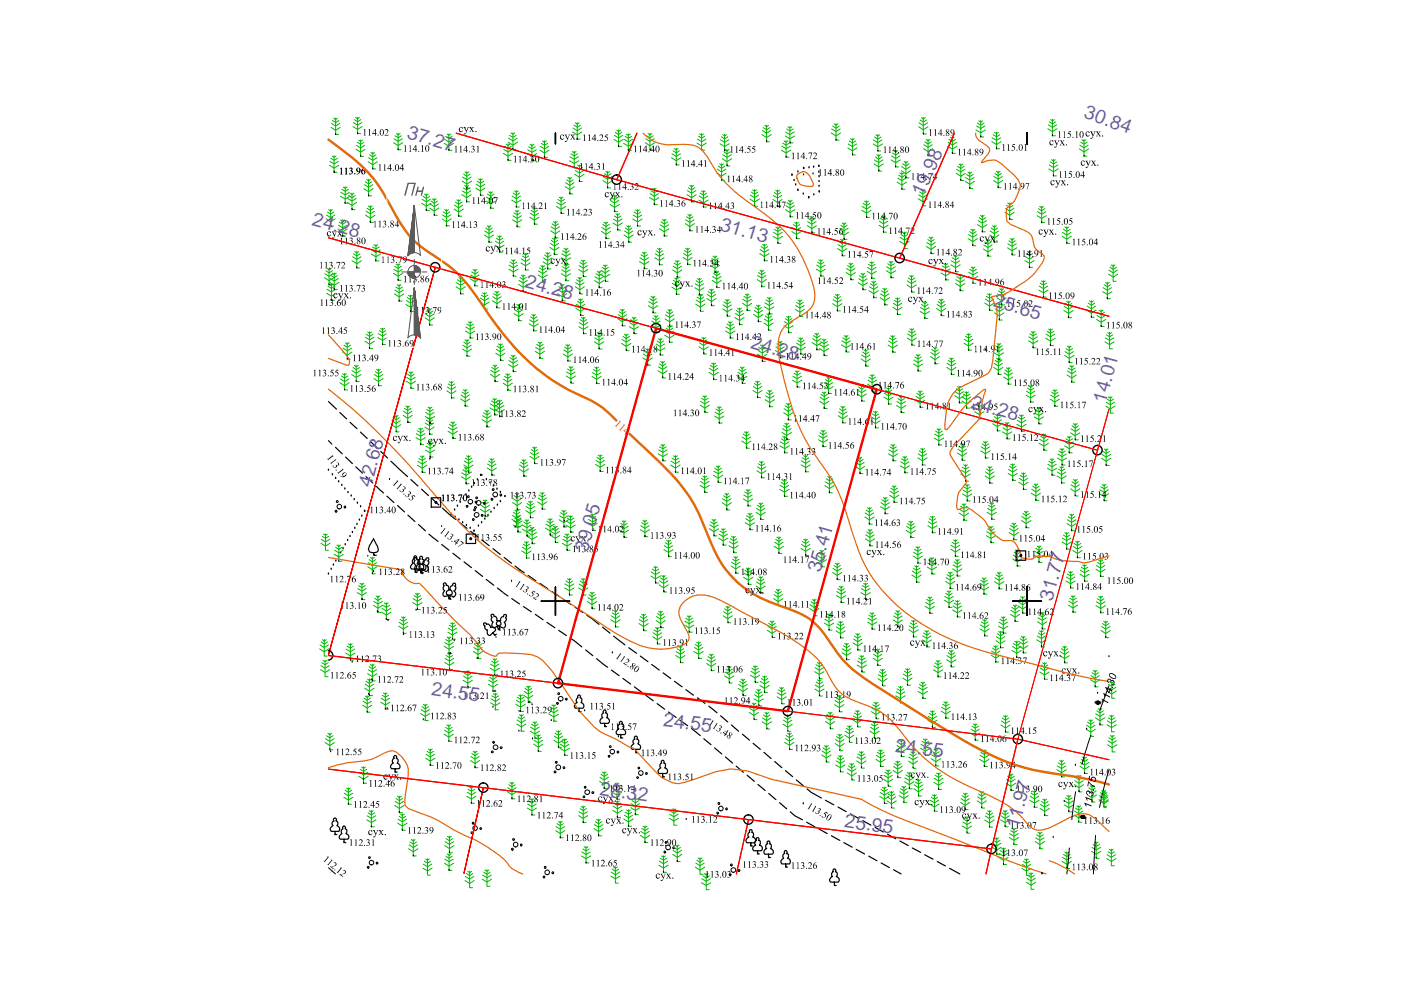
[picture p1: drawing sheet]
<svg xmlns="http://www.w3.org/2000/svg" width="297mm" height="210mm" viewBox="0 0 297 210" stroke-linecap="round" stroke-linejoin="round" font-family="sans-serif">
<defs><g id="words">
<g font-size="4.1" fill="#735cb8">
<text x="86.1" y="29.3" transform="rotate(16 86.1 29.3)">37.27</text>
<text x="229.6" y="24.8" transform="rotate(20 229.6 24.8)">30.84</text>
<text x="195.7" y="41.8" transform="rotate(-66 195.7 41.8)">19.98</text>
<text x="66" y="47.7" transform="rotate(15 66 47.7)">24.28</text>
<text x="152.5" y="48.7" transform="rotate(17 152.5 48.7)">31.13</text>
<text x="111.2" y="60.9" transform="rotate(16 111.2 60.9)">24.28</text>
<text x="210.4" y="64.9" transform="rotate(16 210.4 64.9)">25.65</text>
<text x="159" y="73.8" transform="rotate(15 159 73.8)">24.28</text>
<text x="205.6" y="86.5" transform="rotate(15 205.6 86.5)">24.28</text>
<text x="234.4" y="85.6" transform="rotate(-75 234.4 85.6)">14.01</text>
<text x="78.7" y="103.4" transform="rotate(-75 78.7 103.4)">42.68</text>
<text x="124.5" y="117.2" transform="rotate(-74 124.5 117.2)">39.05</text>
<text x="173.9" y="121.5" transform="rotate(-74 173.9 121.5)">35.41</text>
<text x="223.1" y="127.6" transform="rotate(-74 223.1 127.6)">31.77</text>
<text x="91.3" y="147.4" transform="rotate(8 91.3 147.4)">24.55</text>
<text x="140.5" y="154" transform="rotate(6 140.5 154)">24.55</text>
<text x="189.7" y="159.4" transform="rotate(6 189.7 159.4)">24.55</text>
<text x="127" y="168.6" transform="rotate(8 127 168.6)">28.32</text>
<text x="178.9" y="175.4" transform="rotate(8 178.9 175.4)">25.95</text>
<text x="215.9" y="175.9" transform="rotate(-75 215.9 175.9)">11.97</text>
</g>
</g></defs>
<g fill="none" stroke="#000" stroke-width=".25">
<path d="M69.6 93.4l.8 .7M69.6 85.1l1.7 1.6M71.1 94.8l1.5 1.4M72.1 87.5l1.4 1.3M73.3 96.9l1.4 1.4M74.2 89.5l1.5 1.4M75.4 99l1.5 1.3M76.4 91.6l1.5 1.4M78.6 93.6l1.4 1.4M80.7 95.7l1.5 1.4M82.9 97.8l3.5 3.2M77.6 101l1.4 1.4"/>
<path d="M79.8 103.1l1.5 1.4M82 105.2l1.5 1.4M84.3 107.2l1.5 1.3M86.5 109.2l1.5 1.4M87.1 101.7l1.5 1.3M88.7 111.2l1.5 1.4M89.4 103.7l1.4 1.4M90.9 113.2l2 1.6M91.6 105.7l1.4 1.4M93.6 115.4l1.6 1.3M93.8 107.7l2.8 2.5M96 117.3l1.6 1.2"/>
<path d="M97.4 110.8l1.6 1.2M98.4 119.1l1.5 1.3M99.8 112.6l1.5 1.3M102.2 114.5l1.5 1.2M104.5 116.3l1.6 1.3M106.9 118.2l1.6 1.2M100.8 121l1.5 1.2M103.1 122.9l1.6 1.2M105.5 124.7l1.1 .9M106.7 125.7l1 .7M108.5 126.9l1.7 1.2M109.2 120l1.1 .9"/>
<path d="M110.1 120.7l1.1 .8M111 128.6l1.6 1.1M112 122l1.6 1.1M113.5 130.3l1.6 1.1M114.5 123.7l1.6 1.1M116 132l1.6 1.1M117 125.4l1.6 1.1M118.4 133.6l1.7 1.1M119.4 127l1.7 1.2M120.9 135.3l2.5 1.9M121.9 128.7l1.7 1.2M124.2 137.8l1.5 1.2"/>
<path d="M124.4 130.4l2.6 2M126.5 139.7l2.3 1.8M127.8 133l1.5 1.2M130.1 134.9l2.4 1.8M133.3 137.3l1.7 1.2M135.8 139.1l1.6 1.2M129.6 142.1l1.7 1.2M132.1 143.8l1.6 1.2M134.5 145.6l1.6 1.2M136.9 147.4l1.6 1.2M138.2 140.9l1.6 1.2M139.3 149.2l1.6 1.2"/>
<path d="M140.6 142.7l1.6 1.1M141.7 151l1.6 1.1M143 144.4l1.6 1.2M144.1 152.7l1.7 1.2M145.4 146.2l1.6 1.2M146.6 154.5l1.9 1.5M147.9 148l1.6 1.1M149.2 156.6l1.5 1.3M150.3 149.7l1.7 1.4M151.5 158.6l1.5 1.3M152.8 151.8l1.5 1.3M155.1 153.7l1.5 1.3"/>
<path d="M157.4 155.7l1.5 1.2M159.7 157.6l1.5 1.3M162 159.5l1.5 1.3M153.8 160.5l1.5 1.3M156.1 162.4l1.5 1.3M158.4 164.4l1.5 1.3M160.7 166.3l1.5 1.3M163 168.2l1.5 1.3M164.3 161.5l1.5 1.3M165.3 170.2l1.5 1.3M166.5 163.4l1.6 1.3M167.6 172.1l.9 .9 1.6 .8"/>
<path d="M168.8 165.4l1.5 1.2M171 174.3l1.8 1M171.1 167.3l.9 .7 2.2 1.2M173.7 175.8l1.7 .9M175 169.7l1.8 .9M176.3 177.2l1.8 1M177.7 171.1l1.7 1M178.9 178.6l1.8 1M180.3 172.6l1.7 .9M182.9 174l1.8 1M185.5 175.4l1.8 1M188.2 176.9l1.7 .9"/>
<path d="M190.8 178.3l1.8 1M193.4 179.8l1.8 .9M181.5 180.1l1.8 1M184.2 181.5l1.7 1M186.8 183l1.8 .9M189.4 184.4l1.7 .9M196 181.2l1.8 1M198.7 182.7l1.7 .9M201.3 184.1l2.2 1.2"/>
</g>
<!-- layer: SC007 -->
<g fill="none" stroke="#000" stroke-width=".25">
<path d="M79.2 114.3l.8 1.4 .2 .8-.3 .6-.7 .1-.8-.1-.3-.6 .2-.8zM79.2 117.2v.5h.6M91.4 105.5h2v2h-2zM98.8 113.2h2v2h-2zM215.4 116.8h2.1v2h-2.1z"/>
<circle cx="92.4" cy="106.5" r=".19"/>
<circle cx="99.8" cy="114.2" r=".19"/>
<circle cx="216.4" cy="117.8" r=".19"/>
</g>
<g fill="none" stroke="#00b800" stroke-width=".21">
<path d="M69.9 35.1l.9 .5 1-.5M69.9 34.2l.9 .6 .9-.6M70.1 33.6l.7 .4 .7-.4M70.2 27l1 .6 .9-.6M70.3 26.2l.9 .5 .9-.5M70.4 33.1l.4 .3 .4-.3M70.5 25.5l.7 .5 .6-.5M70.7 25.1l.5 .3 .3-.3M70.8 33v3.5h.7M71.2 25v3.5h.6M72.8 39.7l.4 .2 .4-.2M73.2 39.6v3.5h.6"/>
<path d="M74.8 26.8l1 .6 1-.6M74.9 26l.9 .5 .9-.5M75.1 25.4l.7 .4 .7-.4M75.4 24.9l.4 .3 .4-.3M75.5 31.7l1 .6 .9-.6M75.6 30.8l.9 .6 .8-.6M75.8 30.2l.7 .4 .6-.4M75.8 24.8v3.5h.7M76.1 29.7l.4 .3 .4-.3M76.5 29.7v3.4h.6M77.3 39.2l.8 .5 .9-.5M77.5 38.5l.6 .5 .7-.5"/>
<path d="M77.7 38.1l.4 .3 .4-.3M78.1 34.3l.9 .6 1-.6M78.1 38v3.5h.7M78.1 33.4l.9 .6 .9-.6M78.4 32.8l.6 .5 .7-.5M78.7 32.3l.3 .3 .4-.3M79 32.3v3.5h.7M83.4 30.3l1 .6 1-.6M83.5 29.4l.9 .6 .9-.6M83.7 28.8l.7 .4 .7-.4M84 28.3l.4 .3 .4-.3M84.4 28.3v3.5h.6"/>
<path d="M94.2 30.4l1 .6 1-.6M94.3 29.5l.9 .6 .9-.6M94.5 28.9l.7 .4 .6-.4M94.8 28.4l.4 .3 .4-.3M95.2 28.4v3.5h.6M98 38.4l1 .6 1-.6M98.1 37.5l.9 .6 .9-.6M98.2 39.8l.7 .5 .7-.5M98.3 36.9l.7 .5 .7-.5M98.5 39.3l.4 .3 .4-.3M98.6 36.4l.4 .3 .4-.3M98.9 39.3v3.5h.7"/>
<path d="M99 36.4v3.5h.7M100.9 39.9l1 .6 .9-.6M101 39.1l.9 .5 .8-.5M101.2 38.4l.7 .5 .6-.5M101.5 37.9l.4 .3 .4-.3M101.9 37.9v3.5h.6M106.7 32.5l1 .6 1-.6M106.8 31.7l.9 .5 .9-.5M107 31l.7 .5 .7-.5M107.3 30.6l.4 .2 .4-.2M107.7 30.5v3.5h.7M107.7 30.1l1.1 .7 .9-.7"/>
<path d="M107.8 29.3l1 .6 .8-.6M108 28.7l.8 .4 .6-.4M108.3 28.2l.5 .3 .3-.3M108.8 28.2v3.5h.6M111.8 32.6l1 .6 1-.6M111.9 31.8l.9 .5 .9-.5M112.1 31.1l.7 .4 .7-.4M112.4 30.6l.4 .3 .4-.3M112.8 30.6v3.5h.6M114.5 31.8l.9 .7 1-.7M114.6 31l.8 .6 .9-.6M114.8 30.4l.6 .4 .7-.4"/>
<path d="M115 29.9l.4 .3 .4-.3M115.4 29.8v3.6h.7M119.8 39.6l1 .6 1-.6M119.9 38.7l.9 .6 .9-.6M120.1 38.1l.7 .5 .7-.5M120.4 37.6l.4 .3 .4-.3M120.7 34.1l1.1 .6 .9-.6M120.8 37.6v3.5h.7M120.8 33.2l1 .6 .8-.6M121 32.6l.8 .5 .6-.5M121.3 32.1l.5 .3 .3-.3M121.4 28l1 .6 1-.6"/>
<path d="M121.5 27.1l.9 .6 .9-.6M121.7 26.5l.7 .5 .7-.5M121.8 32.1v3.5h.6M121.9 37l1 .6 .9-.6M122 36.2l.9 .5 .8-.5M122 26l.4 .3 .4-.3M122.2 35.5l.7 .4 .6-.4M122.4 26v3.5h.6M122.5 35l.4 .3 .4-.3M122.9 35v3.5h.6M127.8 38.3l1 .6 1-.6M127.9 37.5l.9 .5 .9-.5"/>
<path d="M128.1 36.8l.7 .5 .7-.5M128.4 36.4l.4 .3 .4-.3M128.8 36.3v3.5h.7M130.2 29.5l.9 .7 1-.7M130.3 28.7l.8 .6 .9-.6M130.5 28.1l.6 .4 .7-.4M130.8 27.6l.3 .3 .5-.3M131.1 27.6v3.5h.7M132.2 30.4l1 .6 1-.6M132.3 29.5l.9 .6 .9-.6M132.5 28.9l.7 .4 .7-.4M132.8 28.4l.4 .3 .4-.3"/>
<path d="M133.2 28.4v3.5h.7M136.8 30.3l1 .6 1-.6M136.9 29.4l.9 .6 .9-.6M137.1 28.8l.7 .5 .7-.5M137.4 28.3l.4 .3 .4-.3M137.8 28.3v3.5h.6M138.3 40l.4 .2 .4-.2M138.7 39.9v3.5h.7M142.4 33.4l1 .7 1-.7M142.5 32.6l.9 .6 .9-.6M142.7 32l.7 .4 .7-.4M143 31.5l.4 .3 .4-.3"/>
<path d="M143.4 31.5v3.5h.6M146 39.8l.6 .5 .7-.5M146.3 39.3l.3 .3 .5-.3M146.6 39.3v3.5h.7M147.8 30.4l1 .5 .9-.5M147.9 29.5l.9 .6 .8-.6M148.1 28.9l.7 .4 .6-.4M148.3 28.4l.5 .3 .3-.3M148.8 28.3v3.5h.6M152 36.7l1 .6 1-.6M152.1 35.9l.9 .5 .9-.5M152.3 35.2l.7 .5 .7-.5"/>
<path d="M152.6 34.8l.4 .3 .4-.3M152.7 30.5l.9 .6 1-.6M152.7 29.6l.9 .6 .9-.6M153 29l.6 .5 .7-.5M153 34.7v3.5h.6M153.2 33.7l.9 .6 1.1-.6M153.2 28.5l.4 .3 .5-.3M153.2 32.8l.9 .6 1-.6M153.5 32.2l.6 .4 .8-.4M153.6 28.5v3.5h.7M153.8 31.7l.3 .3 .5-.3M154.1 31.7v3.5h.7"/>
<path d="M161.5 28.5l1 .7 1-.7M161.6 27.7l.9 .5 .9-.5M161.8 27.1l.7 .4 .7-.4M162.1 26.6l.4 .3 .4-.3M162.5 26.5v3.6h.7M165.7 31.8l1 .6 .9-.6M165.8 31l.9 .5 .9-.5M165.9 30.4l.8 .4 .6-.4M166.2 29.9l.5 .2 .3-.2M166.5 28.8l1 .6 1-.6M166.6 28l.9 .5 .9-.5M166.7 29.8v3.5h.6"/>
<path d="M166.8 27.3l.7 .5 .7-.5M167.1 26.9l.4 .2 .4-.2M167.5 26.8v3.5h.6M176.2 28.2l1 .6 1-.6M176.3 27.3l.9 .6 .9-.6M176.5 26.7l.7 .5 .7-.5M176.8 26.2l.4 .3 .4-.3M177.2 26.2v3.5h.7M179.7 31.4l1 .6 1-.6M179.8 30.5l.9 .6 .9-.6M180 29.9l.7 .4 .7-.4M180.3 29.4l.4 .3 .4-.3"/>
<path d="M180.7 29.4v3.5h.7M185.1 30.5l1 .6 1-.6M185.2 29.7l.9 .5 .9-.5M185.3 34.8l1 .6 1-.6M185.4 33.9l.9 .6 .9-.6M185.4 29l.7 .5 .7-.5M185.6 33.3l.7 .4 .7-.4M185.7 28.6l.4 .3 .4-.3M185.9 32.8l.4 .3 .4-.3M186.1 28.5v3.5h.6M186.3 32.8v3.5h.6M188.9 33.9l1 .6 1-.6"/>
<path d="M189 33.1l.9 .5 .9-.5M189.2 32.4l.7 .5 .7-.5M189.5 32l.4 .2 .4-.2M189.9 31.9v3.5h.6M190.2 38.6l1 .6 1-.6M190.3 37.8l.9 .5 .9-.5M190.5 37.1l.7 .5 .7-.5M190.8 36.7l.4 .3 .4-.3M191.1 36.2l1 .6 .9-.6M191.2 35.3l.9 .6 .9-.6M191.2 36.6v3.5h.7M191.4 34.7l.7 .5 .6-.5"/>
<path d="M191.7 34.2l.4 .3 .4-.3M192.1 34.2v3.5h.6M194.8 26.9l.9 .6 1.1-.6M194.9 26l.8 .6 1-.6M195.1 25.4l.6 .5 .8-.5M195.4 24.9l.3 .3 .5-.3M195.7 24.9v3.5h.7M195.8 31.5l1 .6 .9-.6M195.9 30.7l.9 .5 .9-.5M196.1 30.1l.7 .4 .6-.4M196.4 29.6l.4 .3 .4-.3M196.8 29.5v3.5h.6"/>
<path d="M200.9 31l1 .6 1-.6M201 30.2l.9 .5 .9-.5M201.2 29.5l.7 .5 .7-.5M201.5 29.1l.4 .2 .4-.2M201.9 29v3.5h.7M202.7 36.7l1 .7 1-.7M202.8 35.9l.9 .5 .9-.5M203 35.3l.7 .4 .7-.4M203.3 34.8l.4 .3 .4-.3M203.7 34.8v3.5h.6M204.6 38.4l1 .7 1-.7M204.7 37.6l.9 .6 .9-.6"/>
<path d="M204.9 37l.7 .4 .7-.4M205.2 36.5l.4 .3 .4-.3M205.6 36.4v3.6h.6M206.9 27.6l1 .6 1-.6M207.1 26.7l.8 .6 .9-.6M207.2 26.1l.7 .4 .7-.4M207.5 25.6l.4 .3 .4-.3M207.9 25.6v3.4h.7M210.3 30l1 .6 1-.6M210.4 29.2l.9 .6 .9-.6M210.6 28.6l.7 .4 .7-.4M210.7 38.3l.9 .6 1-.6"/>
<path d="M210.7 37.4l.9 .6 .9-.6M210.9 28.1l.4 .3 .4-.3M210.9 36.8l.7 .5 .7-.5M211.2 36.3l.4 .3 .4-.3M211.3 28v3.5h.6M211.6 36.3v3.5h.7M222.2 27.3l.9 .6 1-.6M222.3 26.5l.8 .5 .9-.5M222.4 35.8l1 .6 1-.6M222.5 25.8l.6 .4 .7-.4M222.5 35l.9 .5 .9-.5M222.7 34.3l.7 .5 .7-.5"/>
<path d="M222.8 25.4l.3 .2 .5-.2M223 33.9l.4 .2 .4-.2M223.1 25.3v3.5h.7M223.4 33.8v3.5h.6M228.9 31.6l.9 .6 1-.6M228.9 30.8l.9 .5 .9-.5M229.2 30.1l.6 .5 .7-.5M229.4 29.6l.4 .3 .4-.3M229.8 29.6v3.5h.7M68.8 58.9l1 .6 1-.6M68.9 58l.9 .6 .9-.6M69.1 57.4l.7 .5 .7-.5"/>
<path d="M69.1 46.4l1 .6 1-.6M69.2 45.6l.9 .5 .9-.5M69.4 56.9l.4 .3 .4-.3M69.4 45l.7 .4 .7-.4M69.7 44.5l.4 .2 .4-.2M69.8 56.9v3.5h.6M69.9 59.9l1 .6 1-.6M70 59.1l.9 .5 .9-.5M70.1 44.4v3.5h.6M70.2 58.4l.7 .4 .6-.4M70.5 57.9l.4 .3 .4-.3M70.9 57.9v3.5h.6"/>
<path d="M71.7 48.6l.9 .6 1-.6M71.8 47.8l.8 .5 .9-.5M72 47.1l.6 .4 .7-.4M72.2 41.6l1 .6 1-.6M72.2 46.6l.4 .3 .4-.3M72.3 40.8l.9 .5 .9-.5M72.5 40.1l.7 .5 .7-.5M72.6 46.6v3.5h.7M73.6 42.9l1 .7 1-.7M73.7 42.1l.9 .5 .9-.5M73.9 41.4l.7 .5 .7-.5M74.2 41l.4 .3 .4-.3"/>
<path d="M74.6 40.9v3.6h.7M74.6 55.3l1 .6 1-.6M74.8 54.4l.8 .6 .9-.6M74.9 53.8l.7 .5 .7-.5M75.2 53.3l.4 .3 .4-.3M75.6 53.3v3.5h.7M77.1 40l1 .6 1-.6M77.5 45.6l1 .7 1-.7M77.6 44.8l.9 .5 .9-.5M77.8 44.2l.7 .4 .7-.4M78.1 43.7l.4 .3 .4-.3M78.5 43.6v3.6h.7"/>
<path d="M78.7 53.8l1 .6 1-.6M78.8 53l.9 .6 .9-.6M79 52.4l.7 .4 .7-.4M79.3 51.9l.4 .3 .4-.3M79.7 51.9v3.4h.6M83.4 58l1 .5 1-.5M83.5 57.1l.9 .6 .9-.6M83.7 56.5l.7 .4 .7-.4M84 56l.4 .3 .4-.3M84.4 55.9v3.5h.6M89.4 43.1l1 .6 1-.6M89.5 42.2l.9 .6 .9-.6"/>
<path d="M89.7 41.6l.7 .5 .7-.5M90 41.1l.4 .3 .4-.3M90.4 41.1v3.5h.6M91.1 44.1l1 .6 .9-.6M91.2 43.3l.9 .5 .9-.5M91.4 42.6l.7 .5 .7-.5M91.7 42.2l.4 .3 .4-.3M92.1 42.1v3.5h.6M93.7 46.4l1 .6 1-.6M93.8 45.6l.9 .5 .9-.5M94 44.9l.7 .5 .7-.5M94.3 44.5l.4 .2 .4-.2"/>
<path d="M94.7 44.4v3.5h.6M96.3 44.3l.9 .7 1.1-.7M96.4 43.5l.8 .6 .9-.6M96.6 42.8l.6 .5 .8-.5M96.8 59.9l.9 .6 .9-.6M96.9 42.4l.3 .3 .5-.3M97 59.3l.7 .5 .7-.5M97.2 42.3v3.5h.7M97.3 58.8l.4 .3 .4-.3M97.7 58.8v3.5h.6M97.9 41.3l1 .6 1-.6M98 40.5l.9 .5 .9-.5"/>
<path d="M99.7 59.1l1 .6 1-.6M99.8 58.3l.9 .5 .9-.5M100 57.7l.7 .4 .7-.4M100.3 57.2l.4 .2 .4-.2M100.7 57.1v3.5h.6M102.7 49.8l1 .7 .9-.7M102.8 49l.9 .5 .9-.5M103 48.3l.7 .5 .7-.5M103 42.6l1.1 .7 .9-.7M103.1 41.8l1 .5 .8-.5M103.3 47.9l.4 .3 .4-.3M103.3 41.1l.8 .5 .6-.5"/>
<path d="M103.6 40.7l.5 .3 .3-.3M103.7 47.8v3.6h.6M104.1 40.6v3.6h.6M104.9 52l1 .6 1-.6M105 51.1l.9 .6 .9-.6M105.2 50.5l.7 .4 .7-.4M105.5 50l.4 .3 .4-.3M105.9 50v3.5h.7M107.9 57.1l.9 .6 1.1-.6M108 56.2l.8 .6 .9-.6M108.2 55.6l.6 .4 .8-.4M108.5 55.1l.3 .3 .5-.3"/>
<path d="M108.5 42.4l1 .6 .9-.6M108.6 41.6l.9 .5 .9-.5M108.7 46.6l.9 .6 1-.6M108.8 45.8l.8 .5 .9-.5M108.8 40.9l.7 .5 .7-.5M108.8 55.1v3.4h.7M109 45.1l.6 .5 .7-.5M109.1 40.5l.4 .3 .4-.3M109.2 44.7l.4 .2 .4-.2M109.5 40.4v3.5h.6M109.6 44.6v3.5h.7M110 59.4l.9 .6 .9-.6"/>
<path d="M110.2 58.8l.7 .5 .7-.5M110.4 55.8l1 .5 1-.5M110.5 54.9l.9 .6 .9-.6M110.5 58.3l.4 .3 .4-.3M110.7 54.3l.7 .4 .7-.4M110.9 58.3v3.5h.6M111 53.8l.4 .3 .4-.3M111.4 53.7v3.5h.7M112.3 46.1l1 .6 1-.6M112.4 45.2l.9 .6 .9-.6M112.6 44.6l.7 .4 .7-.4M112.9 44.1l.4 .3 .4-.3"/>
<path d="M113.3 44.1v3.4h.6M114.1 58.3l1 .6 1-.6M114.2 57.4l.9 .6 .9-.6M114.4 56.8l.7 .5 .7-.5M114.7 56.3l.4 .3 .4-.3M115.1 56.3v3.5h.6M115.1 55.5l1 .6 1-.6M115.2 54.7l.9 .5 .9-.5M115.4 54.1l.7 .4 .7-.4M115.7 53.6l.4 .3 .4-.3M116.1 53.6v3.4h.7M116.6 52.5l1 .6 .9-.6"/>
<path d="M116.7 51.6l.9 .6 .8-.6M116.8 48.9l.9 .7 1-.7M116.8 48.1l.9 .5 .9-.5M116.9 51l.7 .4 .6-.4M117.1 47.5l.6 .4 .7-.4M117.1 50.5l.5 .3 .3-.3M117.3 47l.4 .3 .5-.3M117.6 50.5v3.5h.6M117.7 46.9v3.5h.7M118 43.8l1 .6 1-.6M118.1 42.9l.9 .6 .9-.6M118.3 42.3l.7 .4 .7-.4"/>
<path d="M118.6 41.8l.4 .3 .4-.3M119 41.7v3.6h.6M119 58l1 .6 .9-.6M119 54.7l1 .5 1-.5M119.1 57.2l.9 .5 .9-.5M119.1 53.8l.9 .6 .9-.6M119.3 56.6l.7 .4 .7-.4M119.3 53.2l.7 .4 .7-.4M119.6 56.1l.4 .3 .4-.3M119.6 52.7l.4 .3 .4-.3M120 56v3.5h.6M120 52.6v3.5h.7"/>
<path d="M122 59.9l.9 .6 .9-.6M122.3 59.3l.6 .5 .7-.5M122.5 58.8l.4 .3 .4-.3M122.7 57.2l1 .5 .9-.5M122.8 56.3l.9 .6 .8-.6M122.9 58.8v3.5h.7M123 55.7l.7 .4 .6-.4M123.2 55.2l.5 .3 .3-.3M123.7 55.2v3.4h.6M126.1 59.5l.9 .6 1-.6M126.2 58.7l.8 .5 .9-.5M126.4 58l.6 .5 .7-.5"/>
<path d="M126.6 57.5l.4 .3 .4-.3M127 57.5v3.5h.7M127.3 58.2l1 .6 1-.6M127.4 57.3l.9 .6 .9-.6M127.5 49.1l1 .6 1-.6M127.6 48.2l.9 .6 .9-.6M127.6 56.7l.7 .4 .7-.4M127.8 47.6l.7 .4 .7-.4M127.9 56.2l.4 .3 .4-.3M128.1 47.1l.4 .3 .4-.3M128.3 56.2v3.4h.6M128.5 47.1v3.5h.6"/>
<path d="M129.3 43.3l1 .7 1-.7M129.4 42.5l.9 .6 .9-.6M129.6 41.9l.7 .4 .7-.4M129.9 41.4l.4 .3 .4-.3M130 47.3l.9 .6 1.1-.6M130 46.4l.9 .6 1-.6M130.3 45.8l.6 .4 .8-.4M130.3 41.4v3.5h.6M130.6 45.3l.3 .3 .5-.3M130.9 45.3v3.5h.7M132.3 49.8l1 .7 1-.7M132.4 49l.9 .5 .9-.5"/>
<path d="M132.6 48.3l.7 .5 .7-.5M132.9 47.9l.4 .3 .4-.3M133.3 47.8v3.6h.6M134.2 46.4l1 .6 .9-.6M134.2 45.6l1 .5 .9-.5M134.5 45l.7 .4 .6-.4M134.7 44.5l.5 .3 .4-.3M135.2 44.5v3.4h.6M135.6 55.5l1 .6 1-.6M135.7 54.7l.9 .5 .9-.5M135.9 54l.7 .4 .7-.4M136.2 53.5l.4 .3 .4-.3"/>
<path d="M136.6 53.5v3.5h.6M137.7 41.9l1 .6 1-.6M137.8 41.1l.9 .5 .9-.5M138 40.4l.7 .5 .7-.5M138.8 54.7l1 .5 1-.5M138.9 53.8l.9 .6 .9-.6M139.1 53.2l.7 .4 .7-.4M139.4 52.7l.4 .3 .4-.3M139.8 52.6v3.5h.7M139.8 48.5l1 .6 1-.6M140 47.7l.8 .5 .9-.5M140.2 47l.6 .5 .7-.5"/>
<path d="M140.4 46.6l.4 .3 .4-.3M140.8 46.5v3.5h.7M142.6 57.2l1 .7 1-.7M142.7 56.4l.9 .6 .9-.6M142.7 59.4l.7 .5 .7-.5M142.9 55.8l.7 .4 .7-.4M143 58.9l.4 .3 .4-.3M143.2 55.3l.4 .3 .4-.3M143.4 58.9v3.5h.7M143.6 55.2v3.6h.6M144.8 54.6l1 .6 1-.6M144.9 53.8l.9 .5 .9-.5"/>
<path d="M145.1 53.1l.7 .5 .7-.5M145.3 47.4l1 .6 .9-.6M145.4 52.7l.4 .2 .4-.2M145.4 46.6l.9 .6 .9-.6M145.6 46l.7 .4 .6-.4M145.7 41.3l.9 .6 1-.6M145.8 40.4l.8 .6 .9-.6M145.8 52.6v3.5h.6M145.8 45.5l.5 .3 .3-.3M146.3 45.4v3.5h.6M147.6 59.5l.7 .5 .7-.5M147.9 59.1l.4 .3 .4-.3"/>
<path d="M148.2 42.4l.9 .6 1-.6M148.3 41.6l.8 .5 .9-.5M148.3 59v3.5h.6M148.5 40.9l.6 .5 .7-.5M148.7 40.5l.4 .3 .4-.3M149.1 40.4v3.5h.7M150.6 56.3l1 .6 1-.6M150.7 55.4l.9 .6 .9-.6M150.9 54.8l.7 .4 .7-.4M151 59.4l1 .7 1-.7M151.1 58.6l.9 .6 .9-.6M151.2 54.3l.4 .3 .4-.3"/>
<path d="M151.3 58l.7 .4 .7-.4M151.6 57.5l.4 .3 .4-.3M151.6 54.3v3.5h.6M152 57.4v3.6h.6M159 42.2l1 .6 1-.6M159.1 41.4l.9 .5 .9-.5M159.3 40.7l.7 .5 .7-.5M159.6 40.3l.4 .3 .4-.3M160 40.2v3.5h.6M160.5 59.3l1 .6 1-.6M160.6 58.4l.9 .6 .9-.6M160.8 57.8l.7 .5 .7-.5"/>
<path d="M161.1 53.8l1 .6 1-.6M161.1 57.3l.4 .3 .4-.3M161.2 52.9l.9 .6 .9-.6M161.4 52.3l.7 .4 .7-.4M161.5 57.3v3.5h.6M161.7 51.8l.4 .3 .4-.3M162.1 51.8v3.5h.6M163.9 42.3l.9 .6 1-.6M163.9 50.1l1 .6 1-.6M164 41.4l.8 .6 .9-.6M164 49.3l.9 .5 .9-.5M164.2 40.8l.6 .5 .7-.5"/>
<path d="M164.2 48.6l.7 .5 .7-.5M164.5 40.3l.3 .3 .5-.3M164.5 48.2l.4 .3 .4-.3M164.8 40.3v3.5h.7M164.9 48.1v3.5h.7M166.5 44.5l1 .6 1-.6M166.6 43.6l.9 .6 .9-.6M166.8 43l.7 .4 .7-.4M167.1 42.5l.4 .3 .4-.3M167.5 42.5v3.5h.6M167.9 49.1l1 .6 .9-.6M168 48.3l.9 .5 .9-.5"/>
<path d="M168.2 47.6l.7 .4 .6-.4M168.5 47.2l.4 .2 .4-.2M168.9 47.1v3.5h.6M171.2 47.8l.9 .7 1-.7M171.2 47l.9 .5 .9-.5M171.5 46.4l.6 .4 .7-.4M171.7 45.9l.4 .3 .5-.3M172.1 45.8v3.6h.7M173.1 57.1l.9 .6 1-.6M173.1 56.2l.9 .6 .9-.6M173.4 55.6l.6 .4 .7-.4M173.6 55.1l.4 .3 .4-.3"/>
<path d="M174 55.1v3.4h.7M177.6 52.7l1 .6 .9-.6M177.7 51.9l.9 .5 .9-.5M177.9 51.2l.7 .5 .6-.5M178 49.2l.9 .7 1-.7M178.1 48.4l.8 .5 .9-.5M178.2 50.8l.4 .3 .4-.3M178.3 47.8l.6 .4 .7-.4M178.6 47.3l.3 .3 .5-.3M178.6 50.7v3.5h.6M178.9 47.2v3.6h.7M179.4 57.8l1 .6 1-.6"/>
<path d="M179.5 56.9l.9 .6 .9-.6M179.7 56.3l.7 .5 .7-.5M180 55.8l.4 .3 .4-.3M180.4 55.8v3.5h.6M181.9 59.9l1.1 .6 .9-.6M182.1 59.1l.9 .5 .9-.5M182.2 58.5l.8 .4 .6-.4M182.5 58l.5 .3 .3-.3M182.7 44.6l1 .6 1-.6M182.8 43.8l.9 .5 .9-.5M183 58v3.4h.6M183 43.1l.7 .5 .7-.5"/>
<path d="M183.3 42.6l.4 .3 .4-.3M183.7 42.6v3.5h.7M183.9 57.5l.9 .6 1-.6M183.9 56.7l.9 .5 .9-.5M184.2 56l.6 .5 .7-.5M184.4 55.6l.4 .2 .5-.2M184.8 55.5v3.5h.7M184.8 59.7l.5 .3 .3-.3M185.3 59.6v3.5h.6M186.4 47.8l.9 .5 1-.5M186.4 46.9l.9 .6 .9-.6M186.6 46.3l.7 .4 .7-.4"/>
<path d="M186.9 45.8l.4 .3 .4-.3M187.3 45.7v3.5h.7M187.9 57.4l1 .6 1-.6M188 56.6l.9 .5 .9-.5M188.2 55.9l.7 .4 .7-.4M188.5 55.5l.4 .3 .4-.3M188.9 55.4v3.5h.6M190.8 51.2l1 .6 .9-.6M190.8 50.3l1 .6 .9-.6M191.1 49.7l.7 .5 .6-.5M191.3 49.2l.5 .3 .4-.3M191.8 49.2v3.5h.6"/>
<path d="M192.4 59.6l.9 .5 .9-.5M192.6 58.9l.7 .5 .7-.5M192.9 58.5l.4 .3 .4-.3M193.3 58.4v3.5h.6M194.7 42.2l1 .6 .9-.6M194.8 41.3l.9 .6 .9-.6M195 40.7l.7 .4 .6-.4M195.3 40.2l.4 .3 .4-.3M195.7 40.2v3.4h.6M196.4 52.2l1 .7 1-.7M196.5 51.4l.9 .6 .9-.6M196.7 50.8l.7 .4 .7-.4"/>
<path d="M197 50.3l.4 .3 .4-.3M197.4 50.2v3.6h.6M199.5 57.9l1 .6 1-.6M199.6 57l.9 .6 .9-.6M199.8 56.4l.7 .4 .7-.4M200.1 55.9l.4 .3 .4-.3M200.5 55.9v3.5h.6M201.6 56.1l1 .6 1-.6M201.7 55.3l.9 .5 .9-.5M201.9 54.7l.7 .4 .7-.4M202.2 54.2l.4 .2 .4-.2M202.6 54.1v3.5h.6"/>
<path d="M202.7 59.3l.9 .6 .9-.6M202.9 58.7l.7 .4 .7-.4M203.2 58.2l.4 .3 .4-.3M203.6 58.1v3.5h.6M205.3 50.6l.9 .6 1-.6M205.3 58.6l1 .6 1-.6M205.4 49.7l.8 .6 .9-.6M205.4 57.7l.9 .6 .9-.6M205.6 49.1l.6 .5 .7-.5M205.6 57.1l.7 .4 .7-.4M205.9 48.6l.3 .3 .5-.3M205.9 56.6l.4 .3 .4-.3"/>
<path d="M206.2 48.6v3.5h.7M206.3 56.6v3.5h.6M207.3 47.6l1 .7 1-.7M207.4 46.8l.9 .5 .9-.5M207.6 46.1l.7 .5 .7-.5M207.9 45.7l.4 .3 .4-.3M208.3 45.6v3.5h.6M208.5 52.8l1 .6 .9-.6M208.6 51.9l.9 .6 .9-.6M208.8 51.3l.7 .5 .6-.5M209.1 50.8l.4 .3 .4-.3M209.5 50.8v3.5h.6"/>
<path d="M209.8 49.8l1 .7 1-.7M209.9 49l.9 .5 .9-.5M210.1 48.3l.7 .5 .7-.5M210.4 47.9l.4 .3 .4-.3M210.8 47.8v3.6h.7M213.1 45l1 .6 1-.6M213.2 44.2l.9 .5 .9-.5M213.4 43.6l.7 .4 .7-.4M213.6 52.5l1 .7 1-.7M213.7 43.1l.4 .2 .4-.2M213.7 51.7l.9 .5 .9-.5M213.9 51.1l.7 .4 .7-.4"/>
<path d="M214.1 43v3.5h.6M214.2 50.6l.4 .3 .4-.3M214.6 50.5v3.6h.6M217.3 55.2l1 .6 .9-.6M217.4 54.4l.9 .5 .9-.5M217.6 53.8l.7 .4 .6-.4M217.8 53.3l.5 .3 .4-.3M218.3 53.3v3.4h.6M219.9 45.7l1 .6 .9-.6M220 44.9l.9 .5 .8-.5M220.2 44.2l.7 .5 .6-.5M220.4 43.8l.5 .3 .3-.3"/>
<path d="M220.8 59.6l.4 .2 .4-.2M220.9 43.7v3.5h.6M221.2 59.5v3.5h.7M225.2 50.1l1 .6 1-.6M225.3 49.3l.9 .5 .9-.5M225.5 48.6l.7 .5 .7-.5M225.8 48.1l.4 .3 .4-.3M226.2 48.1v3.5h.6M234.4 59.9l.4 .3 .4-.3M234.8 59.9v3.4h.6M235 58.1l1 .7 1-.7M235.1 57.3l.9 .6 .9-.6"/>
<path d="M235.3 56.6l.7 .5 .7-.5M235.6 56.2l.4 .3 .4-.3M236 56.1v3.5h.6M69.3 62.2l1 .6 .9-.6M69.3 61.3l1 .6 .9-.6M69.6 60.7l.7 .4 .7-.4M69.9 60.2l.4 .3 .4-.3M70.3 60.2v3.5h.6M72.4 79.7l.7 .4 .6-.4M72.6 79.2l.5 .3 .3-.3M72.6 74.6l1 .7 1-.7M72.7 73.8l.9 .6 .9-.6"/>
<path d="M72.9 73.2l.7 .4 .7-.4M73.1 79.2v3.5h.6M73.2 72.7l.4 .3 .4-.3M73.6 72.6v3.6h.7M74.5 79.4l1 .6 1-.6M74.6 78.6l.9 .5 .9-.5M74.8 77.9l.7 .5 .7-.5M75.1 77.5l.4 .3 .4-.3M75.5 77.4v3.5h.7M77.4 72.3l1 .7 1-.7M77.5 71.5l.9 .6 .9-.6M77.7 70.9l.7 .4 .7-.4"/>
<path d="M78 70.4l.4 .3 .4-.3M78.4 70.4v3.5h.6M79.4 79.4l.9 .6 .9-.6M79.6 78.8l.7 .4 .6-.4M79.8 78.3l.5 .3 .3-.3M80.1 71.6l1 .6 1-.6M80.2 70.7l.9 .6 .9-.6M80.3 78.3v3.5h.6M80.4 70.1l.7 .4 .7-.4M80.7 69.6l.4 .3 .4-.3M81.1 69.6v3.5h.6M83.7 62.3l.9 .6 1-.6"/>
<path d="M83.7 61.5l.9 .6 .9-.6M83.9 60.9l.7 .4 .7-.4M84.2 60.4l.4 .3 .4-.3M84.6 60.3v3.5h.7M86.1 64.6l.9 .6 1-.6M86.1 63.7l.9 .6 .9-.6M86.4 63.1l.6 .4 .7-.4M86.4 79.4l.7 .4 .7-.4M86.6 62.6l.4 .3 .4-.3M86.7 78.9l.4 .3 .4-.3M87 62.6v3.4h.7M87.1 78.8v3.5h.7"/>
<path d="M90.1 67.4l1 .6 1-.6M90.2 66.6l.9 .5 .9-.5M90.4 66l.7 .4 .7-.4M90.7 65.4l.4 .3 .4-.3M91.1 65.4v3.5h.6M96.7 60.8l1 .6 1-.6M98 74l1 .6 1-.6M98.1 73.2l.9 .5 .9-.5M98.3 72.6l.7 .4 .7-.4M98.6 72.1l.4 .2 .4-.2M98.7 70.2l1 .6 1-.6M98.8 69.3l.9 .6 .9-.6"/>
<path d="M99 68.7l.7 .4 .7-.4M99 72v3.5h.7M99.3 68.2l.4 .3 .4-.3M99.7 68.2v3.5h.6M101.8 64.1l.9 .5 1-.5M101.9 63.2l.8 .6 .9-.6M102.1 62.6l.6 .4 .7-.4M102.3 62.1l.4 .3 .4-.3M102.7 62.1v3.4h.7M104 79.4l.9 .6 1.1-.6M104.1 78.5l.8 .6 .9-.6M104.3 77.9l.6 .5 .7-.5"/>
<path d="M104.4 63.8l1 .6 .9-.6M104.5 62.9l.9 .6 .9-.6M104.6 77.4l.3 .3 .5-.3M104.6 62.3l.8 .4 .6-.4M104.9 77.4v3.5h.7M104.9 61.8l.5 .3 .3-.3M105.1 74.9l1 .6 1-.6M105.2 74l.9 .6 .9-.6M105.4 61.8v3.5h.6M105.4 73.4l.7 .5 .7-.5M105.7 72.9l.4 .3 .4-.3M106.1 72.9v3.5h.6"/>
<path d="M107 79.8l.7 .4 .6-.4M107.3 79.3l.4 .3 .4-.3M107.7 79.2v3.6h.6M107.8 77.3l1 .6 1-.6M107.9 76.5l.9 .5 .9-.5M108.1 75.8l.7 .5 .7-.5M108.4 75.4l.4 .2 .4-.2M108.8 75.3v3.5h.6M109 66.5l1 .6 1-.6M109.1 65.7l.9 .5 .9-.5M109.3 65l.7 .4 .7-.4M109.6 64.6l.4 .2 .4-.2"/>
<path d="M109.9 60.3l1 .6 1-.6M110 64.5v3.5h.6M112.2 68.7l1 .6 .9-.6M112.3 67.8l.9 .6 .8-.6M112.5 67.2l.7 .4 .6-.4M112.7 66.7l.5 .3 .3-.3M113.2 66.7v3.4h.6M113.5 74.5l1 .6 .9-.6M113.6 73.7l.9 .5 .9-.5M113.8 73l.7 .4 .6-.4M114.1 72.6l.4 .2 .4-.2M114.5 72.5v3.5h.6"/>
<path d="M118.2 62.3l1 .6 1-.6M118.3 61.4l.9 .6 .9-.6M118.5 60.8l.7 .5 .7-.5M118.8 60.3l.4 .3 .4-.3M119.2 60.3v3.5h.6M119.4 75.1l1 .6 1-.6M119.5 74.2l.9 .6 .9-.6M119.7 73.6l.7 .4 .7-.4M120 73.1l.4 .3 .4-.3M120.1 79.7l.9 .6 1-.6M120.1 78.9l.9 .5 .9-.5M120.4 78.2l.6 .5 .7-.5"/>
<path d="M120.4 73.1v3.4h.6M120.7 77.8l.3 .3 .5-.3M121 77.7v3.5h.7M122 60.8l.9 .6 1-.6M122.1 65.4l1 .6 1-.6M122.2 64.5l.9 .6 .9-.6M122.4 63.9l.7 .4 .7-.4M122.7 63.4l.4 .3 .4-.3M122.7 69.3l1 .6 1-.6M122.8 68.4l.9 .6 .9-.6M123 67.8l.7 .4 .7-.4M123.1 63.4v3.5h.6"/>
<path d="M123.3 67.3l.4 .3 .4-.3M123.7 67.3v3.4h.6M125.5 79.8l1 .6 1-.6M125.6 79l.9 .5 .9-.5M125.8 78.4l.7 .4 .7-.4M126 72.5l1 .6 1-.6M126.1 71.6l.9 .6 .9-.6M126.1 77.9l.4 .2 .4-.2M126.3 71l.7 .5 .7-.5M126.5 77.8v3.5h.6M126.6 70.5l.4 .3 .4-.3M127 70.5v3.5h.6"/>
<path d="M131 67.6l1 .6 .9-.6M131.1 66.7l.9 .6 .8-.6M131.3 66.1l.7 .4 .6-.4M131.6 65.6l.4 .3 .3-.3M131.8 72.8l1 .6 1-.6M131.9 72l.9 .5 .9-.5M132 65.6v3.5h.6M132.1 71.3l.7 .5 .7-.5M132.4 70.9l.4 .3 .4-.3M132.8 70.8v3.5h.6M133.4 69.3l1 .6 1-.6M133.5 68.4l.9 .6 .9-.6"/>
<path d="M133.7 67.8l.7 .4 .7-.4M134 67.3l.4 .3 .4-.3M134.4 67.3v3.4h.6M136.3 75.9l1 .6 1-.6M136.4 75.1l.9 .5 .9-.5M136.6 74.4l.7 .5 .7-.5M136.9 74l.4 .3 .4-.3M137.3 73.9v3.5h.7M137.5 64.8l1 .6 .9-.6M137.5 64l1 .5 .9-.5M137.8 63.3l.7 .5 .6-.5M138 62.9l.5 .3 .4-.3"/>
<path d="M138.1 68.9l1 .6 .9-.6M138.2 68.1l.9 .5 .9-.5M138.4 67.4l.7 .5 .6-.5M138.5 62.8v3.5h.6M138.7 67l.4 .3 .4-.3M139 73.8l1 .6 1-.6M139.1 66.9v3.5h.6M139.1 72.9l.9 .6 .9-.6M139.3 72.3l.7 .4 .7-.4M139.5 78.6l1 .6 1-.6M139.6 71.8l.4 .3 .4-.3M139.6 77.8l.9 .5 .9-.5"/>
<path d="M139.8 77.1l.7 .5 .7-.5M140 71.8v3.5h.6M140.1 76.7l.4 .3 .4-.3M140.5 76.6v3.5h.6M140.9 71.1l1 .6 1-.6M141 67.6l1 .6 1-.6M141.1 70.2l.8 .6 .9-.6M141.1 66.8l.9 .5 .9-.5M141.3 69.6l.6 .5 .7-.5M141.3 66.1l.7 .5 .7-.5M141.5 69.1l.4 .3 .4-.3M141.6 65.7l.4 .3 .4-.3"/>
<path d="M141.9 69.1v3.5h.7M142 65.6v3.5h.6M142.5 60.9l.9 .6 1-.6M142.5 60.1l.9 .5 .9-.5M147.3 61l1 .6 1-.6M147.4 60.2l.9 .5 .9-.5M147.5 64.5l1 .6 1-.6M147.6 63.6l.9 .6 .9-.6M147.8 63l.7 .5 .7-.5M148.1 62.5l.4 .3 .4-.3M148.2 73.5l1 .7 1-.7M148.3 72.7l.9 .5 .9-.5"/>
<path d="M148.5 62.5v3.5h.6M148.5 72.1l.7 .4 .7-.4M148.8 71.6l.4 .3 .4-.3M149.2 71.5v3.6h.6M149.9 63.3l.9 .6 1-.6M149.9 62.4l.9 .6 1-.6M150.2 61.8l.6 .5 .8-.5M150.3 79l1 .6 1-.6M150.4 78.1l.9 .6 .9-.6M150.5 61.3l.3 .3 .5-.3M150.6 77.5l.7 .4 .7-.4M150.8 61.3v3.5h.7"/>
<path d="M150.9 77l.4 .3 .4-.3M151.3 77v3.5h.6M153.2 65.5l1 .6 1-.6M153.3 64.6l.9 .6 .9-.6M153.5 64l.7 .5 .7-.5M153.8 63.5l.4 .3 .4-.3M153.8 70.2l1 .6 1-.6M153.9 69.3l.9 .6 .9-.6M154.1 68.7l.7 .4 .7-.4M154.2 63.5v3.5h.6M154.4 68.2l.4 .3 .4-.3M154.8 68.2v3.5h.7"/>
<path d="M155.8 67.3l1 .6 1-.6M155.9 66.5l.9 .5 .9-.5M156.1 65.8l.7 .5 .7-.5M156.4 65.4l.4 .3 .4-.3M156.4 79.8l1 .6 1-.6M156.5 79l.9 .5 .9-.5M156.7 78.3l.7 .5 .7-.5M156.8 65.3v3.5h.6M157 77.9l.4 .2 .4-.2M157.4 77.8v3.5h.6M157.4 64.3l1 .6 1-.6M157.5 63.5l.9 .5 .9-.5"/>
<path d="M157.7 62.8l.7 .5 .7-.5M158 62.4l.4 .3 .4-.3M158.4 62.3v3.5h.6M159.8 66.7l1 .6 1-.6M159.9 65.8l.9 .6 .9-.6M160.1 65.2l.7 .5 .7-.5M160.4 64.7l.4 .3 .4-.3M160.6 75.1l1 .6 1-.6M160.7 74.3l.9 .5 .9-.5M160.8 64.7v3.5h.6M160.9 73.7l.7 .4 .7-.4M161.2 73.2l.4 .2 .4-.2"/>
<path d="M161.6 73.1v3.5h.7M162 68.5l.9 .6 1.1-.6M162.1 67.6l.8 .6 .9-.6M162.1 65.1l1 .6 1-.6M162.2 64.2l.9 .6 .9-.6M162.3 67l.6 .5 .7-.5M162.4 63.6l.7 .4 .7-.4M162.6 66.5l.3 .3 .5-.3M162.7 63.1l.4 .3 .4-.3M162.9 66.5v3.5h.7M163.1 63.1v3.4h.6M164.4 74.3l1 .7 1-.7"/>
<path d="M164.5 73.5l.9 .6 .9-.6M164.7 72.9l.7 .4 .7-.4M165 72.4l.4 .3 .4-.3M165.4 72.3v3.6h.6M166.2 69l1 .6 1-.6M166.3 68.2l.9 .5 .9-.5M166.5 67.6l.7 .4 .7-.4M166.8 67.1l.4 .3 .4-.3M167.2 67.1v3.4h.6M168.1 79.8l.9 .5 .9-.5M168.3 79.1l.7 .4 .7-.4M168.6 65.6l1 .6 1-.6"/>
<path d="M168.6 78.7l.4 .3 .4-.3M168.7 64.8l.9 .5 .9-.5M168.8 73.6l1 .6 1-.6M168.9 72.8l.9 .5 .9-.5M168.9 64.1l.7 .5 .7-.5M169 78.6v3.5h.6M169.1 72.1l.7 .5 .7-.5M169.2 63.6l.4 .3 .4-.3M169.4 71.7l.4 .3 .4-.3M169.6 63.6v3.5h.6M169.8 71.6v3.5h.6M172.2 72.6l1 .7 1-.7"/>
<path d="M172.3 71.8l.9 .6 .9-.6M172.5 71.2l.7 .4 .7-.4M172.8 70.7l.4 .3 .4-.3M173.2 70.7v3.5h.6M173.7 73.9l1 .6 1-.6M173.8 73.1l.9 .5 .9-.5M174 72.4l.7 .5 .7-.5M174.3 72l.4 .2 .4-.2M174.7 71.9v3.5h.7M175.7 80v3.4h.6M176.5 64.4l1 .6 1-.6M176.7 63.5l.8 .6 .9-.6"/>
<path d="M176.8 62.9l.7 .5 .7-.5M177.1 62.4l.4 .3 .4-.3M177.5 62.4v3.5h.7M178.4 73.1l1 .6 1-.6M178.5 72.3l.9 .5 .9-.5M178.7 71.6l.7 .5 .7-.5M179 71.2l.4 .3 .4-.3M179.4 71.1v3.5h.6M182.6 76.1l1 .7 .9-.7M182.7 75.3l.9 .5 .8-.5M182.9 74.6l.7 .5 .6-.5M183.1 74.2l.5 .3 .3-.3"/>
<path d="M183.6 74.1v3.5h.6M184.2 61.6l1.1 .7 .9-.7M184.2 80l.7 .4 .7-.4M184.3 60.8l1 .5 .8-.5M184.5 60.2l.8 .4 .6-.4M184.5 79.5l.4 .3 .4-.3M184.9 79.5v3.4h.6M186.6 63.1l1 .7 1-.7M186.7 62.3l.9 .6 .9-.6M186.9 61.7l.7 .4 .7-.4M187.2 61.2l.4 .3 .4-.3M187.6 61.1v3.5h.6"/>
<path d="M188.3 73.2l1 .6 1-.6M188.4 72.3l.9 .6 .9-.6M188.6 71.7l.7 .4 .7-.4M188.9 71.2l.4 .3 .4-.3M189.3 71.2v3.5h.6M189.3 65.2l1 .6 1-.6M189.4 64.3l.9 .6 .9-.6M189.6 63.7l.7 .4 .7-.4M189.9 63.2l.4 .3 .4-.3M190.3 63.2v3.5h.6M192.3 60.4l1 .6 1-.6M192.4 71.7l.9 .6 1-.6"/>
<path d="M192.4 70.8l.9 .6 .9-.6M192.7 70.2l.6 .5 .7-.5M192.9 69.7l.4 .3 .4-.3M193.3 69.7v3.5h.7M193.7 77.2l.9 .6 1-.6M193.8 76.3l.8 .6 .9-.6M194 75.7l.6 .4 .7-.4M194.3 75.2l.3 .3 .5-.3M194.6 75.1v3.6h.7M195.1 66l1 .6 1-.6M195.2 65.2l.9 .5 .9-.5M195.4 64.6l.7 .4 .7-.4"/>
<path d="M195.7 64.1l.4 .3 .4-.3M196.1 64.1v3.4h.6M197.3 75.6l.9 .6 1-.6M197.4 74.8l.8 .5 .9-.5M197.6 74.1l.6 .5 .7-.5M197.9 73.7l.3 .3 .5-.3M198.2 73.6v3.5h.7M198.5 65.4l1.1 .6 .9-.6M198.7 64.6l.9 .5 .8-.5M198.9 63.9l.7 .5 .6-.5M199.1 63.5l.5 .3 .3-.3M199.6 63.4v3.5h.6"/>
<path d="M200.7 77.9l1 .6 1-.6M200.8 77l.9 .6 .9-.6M201 76.4l.7 .5 .7-.5M201.3 75.9l.4 .3 .4-.3M201.7 75.9v3.5h.7M202.6 60.1l1 .6 1-.6M204.4 72.8l1 .6 .9-.6M204.5 71.9l.9 .6 .8-.6M204.7 71.3l.7 .4 .6-.4M205 70.8l.4 .3 .4-.3M205.4 70.7v3.6h.6M208.8 64.3l1 .6 1-.6"/>
<path d="M208.9 63.4l.9 .6 .9-.6M209.1 62.8l.7 .4 .7-.4M209.4 62.3l.4 .3 .4-.3M209.8 62.3v3.5h.6M210.7 77.9l1 .6 .9-.6M210.8 77l.9 .6 .9-.6M210.8 74.8l1 .6 1-.6M210.9 66.3l1 .7 1-.7M210.9 74l.9 .5 .9-.5M211 65.5l.9 .5 .9-.5M211 76.4l.7 .5 .6-.5M211.1 73.3l.7 .5 .7-.5"/>
<path d="M211.2 64.9l.7 .4 .7-.4M211.3 75.9l.4 .3 .4-.3M211.4 63.2l1 .6 1-.6M211.4 72.9l.4 .3 .4-.3M211.5 64.4l.4 .3 .4-.3M211.5 62.3l.9 .6 .9-.6M211.7 61.7l.7 .4 .7-.4M211.7 75.9v3.5h.6M211.8 72.8v3.5h.6M211.9 64.3v3.6h.6M212 61.2l.4 .3 .4-.3M212.4 61.2v3.4h.6"/>
<path d="M212.8 79.9l1 .7 1-.7M212.9 79.1l.9 .5 .9-.5M213.1 78.4l.7 .5 .7-.5M213.4 78l.4 .3 .4-.3M213.8 77.9v3.5h.6M218.1 72.3l.9 .6 1-.6M218.1 71.4l.9 .6 .9-.6M218.4 70.8l.6 .4 .8-.4M218.7 70.3l.3 .3 .5-.3M219 70.3v3.4h.7M220.3 61.5l.9 .6 1-.6M220.3 60.7l.9 .5 .9-.5"/>
<path d="M220.6 60l.6 .5 .7-.5M221.7 71.7l1 .6 1-.6M221.8 70.9l.9 .5 .9-.5M222 70.2l.7 .5 .7-.5M222.3 69.8l.4 .3 .4-.3M222.7 69.7v3.5h.7M225.6 65.8l1 .7 .9-.7M225.6 65l1 .5 .9-.5M225.7 75.4l1 .6 1-.6M225.8 74.5l.9 .6 .9-.6M225.8 64.3l.8 .5 .6-.5M226 73.9l.7 .4 .7-.4"/>
<path d="M226.1 63.9l.5 .3 .3-.3M226.2 79.5l1 .6 1-.6M226.3 78.7l.9 .5 .9-.5M226.3 73.4l.4 .3 .4-.3M226.5 78.1l.7 .4 .7-.4M226.6 63.8v3.6h.6M226.7 73.4v3.5h.6M226.8 77.6l.4 .3 .4-.3M227.2 77.5v3.5h.7M230.4 65.7l1 .7 1-.7M230.5 64.9l.9 .6 .9-.6M230.7 64.3l.7 .4 .7-.4"/>
<path d="M231 63.8l.4 .3 .4-.3M231.4 63.8v3.5h.6M232.5 67.7l1 .6 .9-.6M232.6 66.9l.9 .5 .9-.5M232.8 66.3l.7 .4 .6-.4M233 65.8l.5 .2 .3-.2M233.5 65.7v3.5h.6M233.8 61.8l1 .6 1-.6M233.9 61l.9 .6 .9-.6M234.1 60.4l.7 .4 .7-.4M234.3 72.5l.9 .6 1-.6M234.4 71.6l.8 .6 .9-.6"/>
<path d="M234.6 71l.6 .4 .7-.4M234.9 70.5l.3 .3 .5-.3M235.2 70.4v3.6h.7M72.1 81.2l1 .6 .9-.6M72.2 80.3l.9 .6 .9-.6M79.3 80.3l1 .6 .9-.6M83 90l1 .7 1-.7M83.1 89.2l.9 .6 .9-.6M83.3 88.6l.7 .4 .7-.4M83.6 88.1l.4 .3 .4-.3M84 88.1v3.5h.6M85.5 88.1l.9 .6 1-.6"/>
<path d="M85.6 87.2l.8 .6 .9-.6M85.8 86.6l.6 .4 .7-.4M86 86.1l.4 .3 .4-.3M86.1 80.8l1 .6 1-.6M86.2 80l.9 .6 .9-.6M86.4 86.1v3.5h.7M88.2 92.8l1 .6 1-.6M88.3 91.9l.9 .6 .9-.6M88.5 91.3l.7 .4 .7-.4M88.5 98.6l1 .7 1-.7M88.6 97.8l.9 .6 .9-.6M88.8 90.8l.4 .3 .4-.3"/>
<path d="M88.8 97.2l.7 .4 .7-.4M89.1 96.7l.4 .3 .4-.3M89.2 90.8v3.5h.6M89.5 96.6v3.6h.7M90.1 90.6l1 .6 .9-.6M90.2 89.7l.9 .6 .8-.6M90.2 88.3l.9 .6 1.1-.6M90.2 95.4l1 .6 1-.6M90.3 87.5l.8 .5 .9-.5M90.3 94.6l.9 .5 .9-.5M90.4 89.1l.7 .4 .6-.4M90.5 86.8l.6 .4 .8-.4"/>
<path d="M90.5 93.9l.7 .5 .7-.5M90.6 88.6l.5 .3 .3-.3M90.8 86.4l.3 .2 .5-.2M90.8 93.5l.4 .3 .4-.3M91.1 88.6v3.5h.6M91.1 86.3v3.5h.7M91.2 93.4v3.5h.6M94.7 82.9l1 .6 1-.6M94.8 82l.9 .6 .9-.6M95 91.4l1 .7 1-.7M95 81.4l.7 .4 .7-.4M95.1 90.6l.9 .6 .9-.6"/>
<path d="M95.3 90l.7 .4 .7-.4M95.3 80.9l.4 .3 .4-.3M95.6 89.5l.4 .3 .4-.3M95.7 80.9v3.5h.7M96 89.5v3.5h.6M97.7 84.6l.9 .6 1-.6M97.7 83.7l.9 .6 .9-.6M98 83.1l.6 .5 .7-.5M98.1 99.6l.7 .4 .7-.4M98.2 82.6l.4 .3 .4-.3M98.3 98.6l1.1 .6 .9-.6M98.4 97.7l1 .6 .8-.6"/>
<path d="M98.4 99.1l.4 .3 .4-.3M98.6 97.1l.8 .5 .6-.5M98.6 82.6v3.5h.7M98.8 99.1v3.5h.6M98.9 96.6l.5 .3 .3-.3M99.4 96.6v3.5h.6M102.2 89l1.1 .6 .9-.6M102.3 88.1l1 .6 .8-.6M102.5 87.5l.8 .5 .6-.5M102.8 87l.5 .3 .3-.3M103.3 87v3.5h.6M103.3 99.2l1 .7 .9-.7"/>
<path d="M103.4 98.4l.9 .5 .9-.5M103.6 97.7l.7 .5 .6-.5M103.9 97.3l.4 .3 .4-.3M103.9 86.5l1 .6 1-.6M104 85.6l.9 .6 .8-.6M104.2 85l.7 .4 .7-.4M104.3 97.2v3.6h.6M104.5 84.5l.4 .3 .4-.3M104.9 84.5v3.5h.6M104.9 86.8l1 .7 1-.7M105 86l.9 .5 .9-.5M105.2 85.3l.7 .5 .7-.5"/>
<path d="M105.5 84.9l.4 .3 .4-.3M105.9 84.8v3.5h.7M106.7 81.2l1 .7 .9-.7M106.8 80.4l.9 .6 .8-.6M110.1 99.4l.9 .7 1.1-.7M110.2 98.6l.8 .6 .9-.6M110.4 98l.6 .4 .8-.4M110.7 97.5l.3 .3 .5-.3M111 97.5v3.5h.7M112.4 96.8l.9 .6 1-.6M112.4 96l.9 .5 .9-.5M112.6 95.3l.7 .5 .7-.5"/>
<path d="M112.9 94.8l.4 .3 .4-.3M113.3 94.8v3.5h.7M126.3 98.5l1 .6 .9-.6M126.4 97.6l.9 .6 .8-.6M126.6 97l.7 .4 .6-.4M126.8 96.5l.5 .3 .3-.3M127.3 96.5v3.4h.6M139.5 96.2l1 .6 1-.6M139.7 95.4l.8 .5 .9-.5M139.8 94.7l.7 .5 .7-.5M140.1 94.3l.4 .3 .4-.3M140.5 94.2v3.5h.7"/>
<path d="M142.2 98.6l1 .6 1-.6M142.3 97.8l.9 .5 .9-.5M142.5 97.2l.7 .4 .7-.4M142.8 96.6l.4 .3 .4-.3M143.2 96.6v3.5h.6M148.5 85.9l.9 .6 1-.6M148.5 85.1l.9 .5 .9-.5M148.8 84.5l.6 .4 .7-.4M149 83.9l.4 .3 .4-.3M149.4 83.9v3.5h.7M151.3 99.9l1 .6 .9-.6M151.5 88.2l1 .6 1-.6"/>
<path d="M151.6 99.3l.7 .4 .7-.4M151.6 87.4l.9 .5 .9-.5M151.8 86.7l.7 .5 .7-.5M151.8 98.8l.5 .3 .4-.3M152.1 86.3l.4 .3 .4-.3M152.3 98.8v3.5h.6M152.5 86.2v3.5h.6M157.3 93.5l.9 .6 1-.6M157.4 92.7l.8 .5 .9-.5M157.6 92l.6 .5 .7-.5M157.9 91.6l.3 .3 .5-.3M158.2 91.5v3.5h.7"/>
<path d="M159.6 82.8l1 .6 1-.6M159.7 82l.9 .5 .9-.5M159.9 81.3l.7 .4 .7-.4M160.2 80.9l.4 .2 .4-.2M160.5 99.8l1 .6 .9-.6M160.6 99l.9 .5 .8-.5M160.6 80.8v3.5h.6M160.8 98.3l.7 .5 .6-.5M161 97.9l.5 .3 .3-.3M161.5 97.8v3.5h.6M162.2 84.8l1 .5 1-.5M162.3 83.9l.9 .6 .9-.6"/>
<path d="M162.5 83.3l.7 .4 .7-.4M162.8 82.8l.4 .3 .4-.3M163.2 82.7v3.5h.6M165.4 94.5l1 .6 .9-.6M165.4 93.7l1 .5 .9-.5M165.7 93l.7 .5 .6-.5M165.8 91.7l1 .6 1-.6M165.9 90.9l.9 .5 .9-.5M165.9 92.6l.5 .2 .4-.2M166.1 90.3l.7 .4 .7-.4M166.2 87.5l.9 .6 1-.6M166.2 86.7l.9 .5 .9-.5"/>
<path d="M166.4 92.5v3.5h.6M166.4 89.7l.4 .3 .4-.3M166.5 86l.6 .5 .7-.5M166.7 85.6l.4 .3 .4-.3M166.8 89.7v3.5h.6M167.1 85.5v3.5h.7M168 80.6l1 .6 1-.6M169.8 98.6l1 .5 1-.5M169.9 97.7l.9 .6 .9-.6M170.1 97.1l.7 .4 .7-.4M170.4 96.6l.4 .3 .4-.3M170.8 96.5v3.5h.7"/>
<path d="M173.5 93.2l1 .6 1-.6M173.6 92.4l.9 .5 .9-.5M173.8 85.1l1 .6 .9-.6M173.8 91.7l.7 .5 .7-.5M173.9 84.2l.9 .6 .8-.6M174.1 83.6l.7 .5 .6-.5M174.1 91.3l.4 .3 .4-.3M174.3 83.1l.5 .3 .3-.3M174.5 91.2v3.5h.6M174.7 82l1 .6 1-.6M174.8 83.1v3.5h.6M174.8 81.1l.9 .6 .9-.6"/>
<path d="M175 80.5l.7 .4 .7-.4M175.3 80l.4 .3 .4-.3M177.7 88.1l1 .7 1-.7M177.8 87.3l.9 .6 .9-.6M178 86.7l.7 .4 .7-.4M178.3 86.2l.4 .3 .4-.3M178.7 86.1v3.6h.6M181.3 98.9l1 .6 1-.6M181.4 98l.9 .6 .9-.6M181.6 97.4l.7 .5 .7-.5M181.7 83.5l1 .7 1-.7M181.8 82.7l.9 .6 .9-.6"/>
<path d="M181.9 96.9l.4 .3 .4-.3M182 82l.7 .5 .7-.5M182.3 81.6l.4 .3 .4-.3M182.3 96.9v3.5h.7M182.7 81.5v3.5h.6M183.9 81.4l1 .6 1-.6M184 80.6l.9 .6 .9-.6M184.7 89.2l.9 .6 1-.6M184.7 88.4l.9 .5 .9-.5M185 87.8l.6 .4 .7-.4M185.2 87.2l.4 .3 .4-.3M185.6 87.2v3.5h.7"/>
<path d="M187.4 84.2l1 .6 1-.6M187.5 83.4l.9 .5 .9-.5M187.7 82.7l.7 .5 .7-.5M188 82.3l.4 .3 .4-.3M188.4 82.2v3.5h.6M188.4 96.2l1 .6 .9-.6M188.5 95.4l.9 .5 .8-.5M188.7 94.7l.7 .5 .6-.5M188.9 94.3l.5 .3 .3-.3M189.4 94.2v3.5h.6M190.1 86l1 .6 1-.6M190.2 85.1l.9 .6 .9-.6"/>
<path d="M190.4 84.5l.7 .5 .7-.5M190.7 84l.4 .3 .4-.3M190.9 98.8l1 .6 .9-.6M191 97.9l.9 .6 .8-.6M191.1 84v3.5h.6M191.2 97.3l.7 .4 .6-.4M191.4 96.8l.5 .3 .3-.3M191.9 96.8v3.4h.6M194.1 84.9l1 .6 1-.6M194.2 84l.9 .6 .9-.6M194.4 83.4l.7 .5 .7-.5M194.6 97.1l1 .6 1-.6"/>
<path d="M194.7 96.2l.9 .6 .9-.6M194.7 82.9l.4 .3 .4-.3M194.9 95.6l.7 .5 .7-.5M195.1 82.9v3.5h.6M195.2 95.1l.4 .3 .4-.3M195.6 95.1v3.5h.6M198.1 92.9l1 .6 1-.6M198.2 92l.9 .6 .9-.6M198.4 91.4l.7 .5 .7-.5M198.7 90.9l.4 .3 .4-.3M199.1 90.9v3.5h.6M202.4 83.9l1 .6 1-.6"/>
<path d="M202.5 83.1l.9 .5 .9-.5M202.7 82.4l.7 .5 .7-.5M203 96.1l1 .6 1-.6M203 82l.4 .3 .4-.3M203.1 95.3l.9 .5 .9-.5M203.3 94.6l.7 .4 .7-.4M203.4 81.9v3.5h.6M203.6 94.1l.4 .3 .4-.3M203.8 99.7l.9 .5 .9-.5M204 85l.9 .6 1.1-.6M204 99.1l.7 .4 .7-.4M204 94.1v3.5h.6"/>
<path d="M204 84.2l.9 .6 .9-.6M204.3 83.6l.6 .4 .8-.4M204.3 98.6l.4 .2 .4-.2M204.6 83.1l.3 .3 .5-.3M204.7 98.5v3.5h.7M204.9 83.1v3.4h.7M206.6 87.3l1 .6 1-.6M206.7 86.4l.9 .6 .9-.6M206.9 85.8l.7 .4 .7-.4M207.2 85.3l.4 .3 .4-.3M207.6 85.3v3.5h.7M207.9 95.6l1 .6 1-.6"/>
<path d="M208 94.7l.9 .6 .9-.6M208.2 94.1l.7 .5 .7-.5M208.5 93.6l.4 .3 .4-.3M208.9 93.6v3.5h.7M209.2 99.4l.6 .5 .7-.5M209.5 99l.3 .3 .5-.3M209.8 98.9v3.5h.7M210.5 89.8l1 .7 1-.7M210.6 89l.9 .5 .8-.5M210.8 88.3l.7 .5 .7-.5M211.1 87.9l.4 .3 .4-.3M211.5 87.8v3.6h.6"/>
<path d="M212.6 91.6l.9 .6 1-.6M212.6 90.7l.9 .6 .9-.6M212.9 90.1l.6 .4 .7-.4M213.1 89.6l.4 .3 .4-.3M213.5 89.6v3.4h.7M213.8 99.5l.9 .6 .9-.6M214 98.9l.7 .4 .7-.4M214.3 98.4l.4 .3 .4-.3M214.7 98.3v3.6h.6M215.6 90l1 .6 1-.6M215.7 89.1l.9 .6 .9-.6M215.9 88.5l.7 .4 .7-.4"/>
<path d="M216.2 88l.4 .3 .4-.3M216.6 88v3.4h.6M217.6 83.8l.9 .6 1-.6M217.6 82.9l.9 .6 .9-.6M217.8 82.3l.7 .5 .7-.5M218.1 81.8l.4 .3 .4-.3M218.5 81.8v3.5h.7M219.3 88.4l1 .6 .9-.6M219.4 87.5l.9 .6 .8-.6M219.6 86.9l.7 .4 .6-.4M219.9 86.4l.4 .3 .4-.3M220.3 86.4v3.5h.6"/>
<path d="M220.3 94l1 .6 1-.6M220.4 93.1l.9 .6 .9-.6M220.6 92.5l.7 .5 .7-.5M220.9 92l.4 .3 .4-.3M221.3 92v3.5h.7M222.1 99.3l1 .6 .9-.6M222.2 98.4l.9 .6 .8-.6M222.4 97.8l.7 .4 .6-.4M222.6 97.3l.5 .3 .3-.3M222.7 84.6l.9 .7 1-.7M222.8 83.8l.8 .5 .9-.5M223 83.1l.6 .5 .7-.5"/>
<path d="M223.1 97.2v3.6h.6M223.3 82.7l.3 .3 .5-.3M223.6 82.6v3.5h.7M224.2 97.1l1 .6 .9-.6M224.3 96.3l.9 .5 .9-.5M224.4 99.4l.7 .5 .7-.5M224.5 95.6l.7 .5 .6-.5M224.7 99l.4 .3 .4-.3M224.7 95.2l.5 .2 .4-.2M225.1 98.9v3.5h.6M225.2 95.1v3.5h.6M225.7 94.5l1 .6 1-.6"/>
<path d="M225.8 93.7l.9 .5 .9-.5M226 93l.7 .5 .7-.5M226.3 92.6l.4 .2 .4-.2M226.7 92.5v3.5h.6M227 91.8l1 .6 .9-.6M227.1 90.9l.9 .6 .9-.6M227.3 90.3l.7 .5 .6-.5M227.6 89.8l.4 .3 .4-.3M228 89.8v3.5h.6M233.6 97.2l.9 .6 1-.6M233.6 96.4l.9 .5 1-.5M233.8 95.7l.7 .4 .7-.4"/>
<path d="M234.1 95.2l.4 .3 .5-.3M234.4 86.1l1 .6 1-.6M234.5 85.3l.9 .5 .9-.5M234.5 95.2v3.5h.7M234.7 84.6l.7 .4 .7-.4M235 84.2l.4 .2 .4-.2M235.4 84.1v3.5h.7M68 115.2l1 .6 1-.6M68.1 114.3l.9 .6 .9-.6M68.3 113.7l.7 .4 .7-.4M68.6 113.2l.4 .3 .4-.3M69 113.2v3.5h.6"/>
<path d="M70.9 117.5l.9 .6 1-.6M71 116.7l.8 .5 .9-.5M71.2 116l.6 .5 .7-.5M71.4 115.6l.4 .3 .4-.3M71.8 115.5v3.5h.7M78.1 119.3l.9 .6 .8-.6M78.3 118.7l.7 .4 .6-.4M78.6 118.2l.4 .3 .4-.3M79 118.2v3.5h.6M97.8 101.1l1 .6 1-.6M97.9 100.2l.9 .6 .9-.6M101.9 108l1 .6 .9-.6"/>
<path d="M102 107.1l.9 .6 .9-.6M102.2 106.5l.7 .4 .6-.4M102.4 106l.5 .3 .4-.3M102.9 106v3.5h.6M108.5 110.1l1 .6 1-.6M108.6 109.3l.9 .5 .9-.5M108.7 106.6l.9 .6 1-.6M108.8 105.7l.8 .6 .9-.6M108.8 111.3l1 .6 1-.6M108.8 108.6l.7 .5 .7-.5M108.9 110.4l.9 .6 .9-.6M109 105.1l.6 .4 .7-.4"/>
<path d="M109.1 109.8l.7 .5 .7-.5M109.1 108.2l.4 .3 .4-.3M109.2 104.6l.4 .3 .4-.3M109.4 109.3l.4 .3 .4-.3M109.5 108.1v3.5h.7M109.6 104.6v3.5h.7M109.8 109.3v3.5h.6M110.6 116.8l1 .6 1-.6M110.7 116l.9 .5 .9-.5M110.7 112.2l1 .6 1-.6M110.8 111.3l.9 .6 .9-.6M110.9 115.4l.7 .4 .7-.4"/>
<path d="M111 110.7l.7 .4 .7-.4M111.2 114.9l.4 .3 .4-.3M111.3 110.2l.4 .3 .4-.3M111.5 108.2l.9 .7 1.1-.7M111.5 107.4l.9 .6 1-.6M111.6 114.9v3.4h.7M111.7 110.2v3.5h.7M111.8 106.8l.6 .4 .8-.4M111.8 113.7l1 .7 1-.7M111.9 112.9l.9 .6 .9-.6M112.1 106.3l.3 .3 .5-.3M112.1 112.3l.7 .4 .7-.4"/>
<path d="M112.4 111.8l.4 .3 .4-.3M112.4 106.3v3.5h.7M112.8 111.8v3.5h.7M114 106.4l1 .7 1-.7M114.1 105.6l.9 .5 .9-.5M114.3 104.9l.7 .5 .7-.5M114.6 104.5l.4 .3 .4-.3M115 104.4v3.6h.6M115.7 112l.9 .6 1-.6M115.7 111.1l.9 .6 .9-.6M116 110.5l.6 .4 .7-.4M116.2 110l.4 .3 .5-.3"/>
<path d="M116.6 109.9v3.6h.7M116.8 113.5l.9 .6 1-.6M116.8 112.7l.9 .5 .9-.5M117.1 112.1l.6 .4 .7-.4M117.3 111.6l.4 .3 .5-.3M117.7 111.5v3.5h.7M118.5 110.2l1 .6 1-.6M118.7 109.3l.8 .6 .9-.6M118.8 108.7l.7 .5 .7-.5M119.1 108.2l.4 .3 .4-.3M119.2 115.2l1 .6 1-.6M119.3 114.3l.9 .6 .9-.6"/>
<path d="M119.5 113.7l.7 .4 .7-.4M119.5 108.2v3.5h.7M119.8 113.2l.4 .3 .4-.3M120 111.3l1 .6 1-.6M120.1 110.5l.9 .5 .9-.5M120.2 113.2v3.5h.7M120.3 109.9l.7 .4 .7-.4M120.6 109.4l.4 .3 .4-.3M121 109.3v3.5h.6M124.7 111l.9 .6 1-.6M124.8 110.1l.8 .6 .9-.6M125 109.5l.6 .4 .7-.4"/>
<path d="M125.3 109l.3 .3 .5-.3M125.6 109v3.5h.7M131.3 112.4l1 .6 1-.6M131.4 111.6l.9 .5 .9-.5M131.6 111l.7 .4 .7-.4M131.9 110.4l.4 .3 .4-.3M132.3 110.4v3.5h.6M135.8 112.3l.9 .6 1-.6M135.8 111.5l.9 .5 .9-.5M136.1 110.8l.6 .5 .7-.5M136.3 110.4l.4 .2 .4-.2M136.7 110.3v3.5h.7"/>
<path d="M140.8 116.5l.9 .6 1-.6M140.8 115.7l.9 .5 .9-.5M141.1 115.1l.6 .4 .7-.4M141.4 114.6l.3 .3 .5-.3M141.7 114.6v3.4h.7M148.4 102.9l1 .6 1-.6M148.5 102.1l.9 .5 .9-.5M148.7 101.4l.7 .5 .7-.5M149 101l.4 .2 .4-.2M149.4 100.9v3.5h.6M150.4 112.1l1 .6 1-.6M150.5 111.3l.9 .5 .9-.5"/>
<path d="M150.7 110.7l.7 .4 .7-.4M151 110.2l.4 .2 .4-.2M151.3 100.8l1 .6 .9-.6M151.4 110.1v3.5h.6M152.4 114.1l.9 .6 1-.6M152.4 113.2l.9 .6 .9-.6M152.7 112.6l.6 .4 .7-.4M153 112.1l.3 .3 .5-.3M153.1 106.6l1 .6 1-.6M153.2 105.7l.9 .6 .9-.6M153.3 112.1v3.5h.7M153.4 105.1l.7 .5 .7-.5"/>
<path d="M153.7 104.6l.4 .3 .4-.3M154.1 104.6v3.5h.6M154.6 115.7l.9 .6 1-.6M154.6 114.9l.9 .5 .9-.5M154.9 114.2l.6 .5 .7-.5M155.1 113.7l.4 .3 .4-.3M155.1 119.2l.9 .6 .9-.6M155.3 118.6l.7 .4 .7-.4M155.5 113.7v3.5h.7M155.6 118.1l.4 .3 .4-.3M156 118v3.5h.6M157.6 105.8l1 .6 1-.6"/>
<path d="M157.7 104.9l.9 .6 .9-.6M157.9 104.3l.7 .4 .7-.4M158 110.8l1 .6 1-.6M158.1 110l.9 .5 .9-.5M158.2 103.8l.4 .3 .4-.3M158.3 109.3l.7 .5 .7-.5M158.6 103.8v3.5h.6M158.6 108.9l.4 .2 .4-.2M159 108.8v3.5h.6M160.3 108.6l1 .7 1-.7M160.4 107.8l.9 .5 .9-.5M160.6 107.1l.7 .5 .7-.5"/>
<path d="M160.9 106.7l.4 .3 .4-.3M161.3 106.6v3.6h.6M164.1 115.8l1 .7 1-.7M164.3 115l.8 .5 .9-.5M164.5 114.3l.6 .5 .7-.5M164.7 113.9l.4 .3 .4-.3M165.1 113.8v3.5h.7M165.3 103.8l1 .6 1-.6M165.4 102.9l.9 .6 .9-.6M165.6 102.3l.7 .4 .7-.4M165.9 101.8l.4 .3 .4-.3M166.3 101.8v3.4h.7"/>
<path d="M169.8 116.3l1 .6 1-.6M169.9 115.4l.9 .6 .9-.6M170.1 114.8l.7 .4 .7-.4M170.4 114.3l.4 .3 .4-.3M170.8 114.3v3.5h.7M173.3 118.7l.9 .6 1-.6M173.4 117.8l.8 .6 .9-.6M173.6 117.2l.6 .4 .7-.4M173.9 116.7l.3 .3 .5-.3M174.2 116.7v3.5h.7M174.9 103l1 .6 1-.6M175 102.2l.9 .5 .9-.5"/>
<path d="M175.2 101.5l.7 .4 .7-.4M175.5 101l.4 .3 .4-.3M175.9 101v3.5h.6M176.8 119.9l.7 .5 .7-.5M177.1 119.4l.4 .3 .4-.3M177.5 119.4v3.5h.6M183.3 109.6l1 .6 1-.6M183.4 108.8l.9 .5 .9-.5M183.5 114.3l.9 .6 1-.6M183.6 113.4l.8 .6 .9-.6M183.6 108.2l.7 .4 .7-.4M183.8 112.8l.6 .4 .7-.4"/>
<path d="M183.9 107.7l.4 .3 .4-.3M184.1 112.3l.3 .3 .5-.3M184.3 107.6v3.5h.7M184.4 112.3v3.4h.7M186.7 107.4l1 .6 .9-.6M186.8 106.6l.9 .5 .9-.5M187 106l.7 .4 .6-.4M187.3 105.5l.4 .3 .4-.3M187.7 105.5v3.4h.6M188.6 105l1 .6 1-.6M188.7 104.1l.9 .6 .9-.6M188.9 103.5l.7 .5 .7-.5"/>
<path d="M189.2 103l.4 .3 .4-.3M189.6 103v3.5h.6M192.1 112.5l1 .6 1-.6M192.2 111.6l.9 .6 .9-.6M192.4 111l.7 .5 .7-.5M192.7 110.5l.4 .3 .4-.3M193.1 110.5v3.5h.7M193.6 117.9l1 .6 1-.6M193.7 117.1l.9 .5 .9-.5M193.9 116.5l.7 .4 .7-.4M193.9 120l.4 .3 .4-.3M194.2 116l.4 .2 .4-.2"/>
<path d="M194.3 119.9v3.5h.7M194.6 115.9v3.5h.6M196.7 119.4l.9 .5 .9-.5M196.7 111.5l1 .6 1-.6M196.8 110.6l.9 .6 .9-.6M196.9 118.7l.7 .5 .7-.5M197 110l.7 .4 .7-.4M197.2 118.3l.4 .2 .4-.2M197.3 109.5l.4 .3 .4-.3M197.6 118.2v3.5h.6M197.7 109.5v3.4h.6M201.5 116.4l1.1 .7 .9-.7"/>
<path d="M201.6 115.6l1 .6 .9-.6M201.8 115l.8 .4 .6-.4M202.1 119.8l.8 .5 .9-.5M202.1 114.5l.5 .3 .3-.3M202.3 119.1l.6 .5 .7-.5M202.6 118.7l.3 .3 .5-.3M202.6 114.4v3.5h.6M202.9 118.6v3.5h.7M203.4 108.8l1 .6 1-.6M203.5 108l.9 .5 .9-.5M203.7 107.4l.7 .4 .7-.4M203.7 100.5l1 .6 1-.6"/>
<path d="M204 106.8l.4 .3 .4-.3M204.1 104.7l1 .6 .9-.6M204.2 103.9l.9 .5 .9-.5M204.4 103.3l.7 .4 .6-.4M204.4 106.8v3.5h.6M204.7 102.8l.4 .2 .4-.2M205.1 102.7v3.5h.6M208.9 100.9l.9 .7 1-.7M209 100.1l.8 .6 .9-.6M209.1 113.6l1 .6 1-.6M209.2 112.7l.9 .6 .9-.6M209.3 108.6l1 .6 .9-.6"/>
<path d="M209.4 107.8l.9 .5 .9-.5M209.4 112.1l.7 .5 .7-.5M209.6 107.1l.7 .5 .6-.5M209.7 111.6l.4 .3 .4-.3M209.8 106.7l.5 .2 .4-.2M210.1 111.6v3.5h.6M210.3 106.6v3.5h.6M213.7 100.4l1 .6 1-.6M214 112.9l1 .6 .9-.6M214 112.1l1 .5 .9-.5M214.2 111.4l.8 .5 .6-.5M214.5 111l.5 .3 .3-.3"/>
<path d="M214.7 118.5l1 .6 1-.6M214.8 117.7l.9 .5 .9-.5M215 110.9v3.5h.6M215 117.1l.7 .4 .7-.4M215.3 116.6l.4 .2 .4-.2M215.7 116.5v3.5h.6M216 102.2l1 .7 1-.7M216.1 101.4l.9 .6 .9-.6M216.3 100.8l.7 .4 .7-.4M216.6 110.4l1 .6 1-.6M216.6 100.3l.4 .3 .4-.3M216.7 109.5l.9 .6 .9-.6"/>
<path d="M216.9 108.9l.7 .4 .7-.4M217 100.2v3.6h.6M217.2 108.4l.4 .3 .4-.3M217.6 108.4v3.5h.6M218.7 104.6l.9 .6 1-.6M218.7 103.7l.9 .6 .9-.6M218.9 103.1l.7 .4 .7-.4M219.2 102.6l.4 .3 .4-.3M219.3 117.7l1 .7 1-.7M219.4 116.9l.9 .5 .9-.5M219.6 116.2l.7 .5 .7-.5M219.6 102.6v3.5h.7"/>
<path d="M219.9 115.8l.4 .3 .4-.3M220.3 115.7v3.6h.6M224.1 100.9l1 .6 1-.6M224.2 100.1l.9 .5 .9-.5M225.2 114.9l.9 .6 1-.6M225.3 114.1l.8 .5 .9-.5M225.5 113.5l.6 .4 .7-.4M225.8 112.9l.3 .3 .5-.3M226.1 112.9v3.5h.7M226.2 111l1 .6 1-.6M226.3 110.2l.9 .5 .9-.5M226.5 109.6l.7 .4 .7-.4"/>
<path d="M226.8 109.1l.4 .2 .4-.2M227 103.6l1 .7 .9-.7M227.1 102.8l.9 .5 .9-.5M227.2 109v3.5h.6M227.3 102.2l.7 .4 .6-.4M227.5 116.7l.9 .6 1-.6M227.5 115.9l.9 .5 1-.5M227.6 101.7l.4 .3 .4-.3M227.8 115.2l.6 .5 .8-.5M228 101.6v3.6h.6M228 114.8l.4 .3 .5-.3M228.4 114.7v3.5h.7"/>
<path d="M229.5 119.8l.5 .3 .3-.3M230 119.7v3.5h.6M232.5 119.9l.8 .5 .9-.5M232.7 119.3l.6 .4 .7-.4M233 118.8l.3 .2 .5-.2M233.1 104.7l1 .6 1-.6M233.2 103.8l.9 .6 .9-.6M233.3 118.7v3.5h.7M233.4 103.2l.7 .4 .7-.4M233.7 102.7l.4 .3 .4-.3M234.1 102.7v3.5h.6M67.8 137.6l.9 .6 1-.6"/>
<path d="M67.9 136.7l.8 .6 .9-.6M68.1 136.1l.6 .5 .7-.5M68.4 135.6l.3 .3 .5-.3M68.7 135.6v3.5h.7M68.9 140v3.5h.7M73.3 138.5l1 .6 1-.6M73.4 137.6l.9 .6 .9-.6M73.6 137l.7 .4 .7-.4M73.9 136.5l.4 .3 .4-.3M74.3 136.4v3.6h.6M75.7 125.6l1.1 .6 .9-.6M75.9 124.8l.9 .5 .8-.5"/>
<path d="M76 124.2l.8 .4 .6-.4M76.3 123.7l.5 .3 .3-.3M76.8 123.7v3.4h.6M78 120.1l1 .7 .9-.7M79.2 128.3l.9 .6 1.1-.6M79.2 127.5l.9 .6 1-.6M79.5 126.9l.6 .4 .8-.4M79.8 126.4l.3 .3 .5-.3M80.1 126.3v3.5h.7M80.9 129.8l1 .6 1-.6M81 129l.9 .5 .9-.5M81.2 128.4l.7 .4 .7-.4"/>
<path d="M81.5 127.8l.4 .3 .4-.3M81.9 127.8v3.5h.7M84.5 132.8l1 .6 1-.6M84.6 132l.9 .5 .9-.5M84.8 131.3l.7 .4 .7-.4M85.1 130.8l.4 .3 .4-.3M85.5 130.8v3.5h.6M87.5 127.8l1 .6 1-.6M87.6 126.9l.9 .6 .9-.6M87.8 126.3l.7 .4 .7-.4M88.1 125.8l.4 .3 .4-.3M88.5 125.8v3.4h.7"/>
<path d="M94.2 137l1 .7 1-.7M94.3 136.2l.9 .6 .9-.6M94.4 139.6l.9 .6 .9-.6M94.5 135.6l.7 .4 .7-.4M94.6 139l.7 .4 .7-.4M94.8 135.1l.4 .3 .4-.3M94.9 138.5l.4 .3 .4-.3M95 134l.9 .6 1-.6M95 133.2l.9 .5 .9-.5M95.2 135v3.6h.6M95.3 132.5l.6 .5 .7-.5M95.3 138.5v3.4h.6"/>
<path d="M95.5 132.1l.4 .2 .5-.2M95.9 132v3.5h.7M100.4 138.1l.9 .7 1-.7M100.5 137.3l.8 .5 .9-.5M100.7 136.7l.6 .4 .7-.4M101 136.2l.3 .3 .5-.3M101.3 136.1v3.6h.7M104.5 139.7l.4 .3 .4-.3M104.9 139.7v3.5h.6M119.7 124.7l1 .6 1-.6M119.8 123.8l.9 .6 .9-.6M120 123.2l.7 .4 .7-.4"/>
<path d="M120.3 122.7l.4 .3 .4-.3M120.7 122.6v3.6h.7M122.7 124.7l1 .6 .9-.6M122.8 123.8l.9 .6 .8-.6M123 123.2l.7 .4 .6-.4M123.2 122.7l.5 .3 .3-.3M123.7 122.6v3.6h.6M124.5 127.6l1 .6 1-.6M124.6 126.7l.9 .6 .9-.6M124.8 126.1l.7 .4 .7-.4M125.1 125.6l.4 .3 .4-.3M125.5 125.6v3.5h.7"/>
<path d="M129.5 131.4l1 .6 1-.6M129.6 130.6l.9 .5 .9-.5M129.8 129.9l.7 .5 .7-.5M130.1 129.5l.4 .3 .4-.3M130.5 129.4v3.5h.6M135.5 132.2l.9 .6 1.1-.6M135.6 131.4l.8 .5 .9-.5M135.8 130.7l.6 .5 .8-.5M136.1 130.3l.3 .3 .5-.3M136.4 130.2v3.5h.7M138 122.1l1 .6 1-.6M138.1 121.3l.9 .5 .9-.5"/>
<path d="M138.3 120.7l.7 .4 .7-.4M138.4 135l1 .6 1-.6M138.5 134.2l.9 .5 .9-.5M138.6 120.2l.4 .2 .4-.2M138.7 133.6l.7 .4 .6-.4M139 133.1l.4 .3 .4-.3M139 120.1v3.5h.6M139.1 131.6l1 .6 1-.6M139.2 130.7l.9 .6 .9-.6M139.4 133v3.5h.6M139.4 130.1l.7 .5 .7-.5M139.7 129.6l.4 .3 .4-.3"/>
<path d="M139.7 124l1 .6 1-.6M139.8 123.1l.9 .6 .9-.6M140 122.5l.7 .5 .7-.5M140.1 129.6v3.5h.6M140.3 122l.4 .3 .4-.3M140.7 122v3.5h.7M143.3 139l1 .6 .9-.6M143.3 138.1l1 .6 .9-.6M143.6 137.5l.7 .5 .6-.5M143.8 137l.5 .3 .4-.3M144.3 137v3.5h.6M145.1 132.5l1 .6 1-.6"/>
<path d="M145.2 131.7l.9 .5 .9-.5M145.4 131.1l.7 .4 .7-.4M145.7 130.6l.4 .3 .4-.3M146.1 130.6v3.4h.7M147.1 138.1l1 .6 1-.6M147.2 137.3l.9 .5 .9-.5M147.4 136.7l.7 .4 .7-.4M147.7 136.2l.4 .2 .4-.2M148.1 136.1v3.5h.7M149.9 139.9l.9 .5 .9-.5M150.1 139.2l.7 .5 .7-.5M150.4 138.7l.4 .3 .4-.3"/>
<path d="M150.8 138.7v3.5h.6M153.3 130.6l1 .6 1-.6M153.4 129.7l.9 .6 .9-.6M153.6 129.1l.7 .4 .7-.4M153.9 128.6l.4 .3 .4-.3M154.3 128.6v3.4h.6M155 120l1 .7 1-.7M157.6 122.4l1.1 .6 .9-.6M157.8 121.5l.9 .6 .9-.6M157.9 120.9l.8 .5 .6-.5M158.2 120.4l.5 .3 .3-.3M158.7 120.4v3.5h.6"/>
<path d="M160.3 124.2l1 .7 1-.7M160.4 123.4l.9 .6 .9-.6M160.6 122.8l.7 .4 .7-.4M160.9 122.3l.4 .3 .4-.3M161.3 122.3v3.5h.6M162.7 133.6l1 .7 1-.7M162.8 132.8l.9 .6 .9-.6M163 132.2l.7 .4 .7-.4M163.3 131.7l.4 .3 .4-.3M163.7 131.7v3.5h.6M164 126.9l1 .7 1-.7M164.1 126.1l.9 .5 .9-.5"/>
<path d="M164.3 125.4l.7 .5 .7-.5M164.6 125l.4 .3 .4-.3M165 124.9v3.5h.6M171.7 129l.9 .7 1-.7M171.7 128.2l.9 .6 .9-.6M172 127.6l.6 .4 .7-.4M172.2 127.1l.4 .3 .4-.3M172.6 127v3.6h.7M174.8 132.1l1 .6 .9-.6M174.9 131.3l.9 .5 .9-.5M175.1 130.6l.7 .5 .6-.5M175.4 130.2l.4 .3 .4-.3"/>
<path d="M175.8 130.1v3.5h.6M176.5 121.4l1 .6 1-.6M176.6 120.5l.9 .6 .9-.6M177.2 133.8l1 .6 1-.6M177.3 126.3l1.1 .6 .9-.6M177.3 132.9l.9 .6 .9-.6M177.4 125.4l1 .6 .8-.6M177.5 132.3l.7 .4 .7-.4M177.6 124.8l.8 .5 .6-.5M177.8 131.8l.4 .3 .4-.3M177.9 124.3l.5 .3 .3-.3M178.2 131.7v3.6h.7"/>
<path d="M178.4 124.3v3.5h.6M178.5 138.4l1 .6 1-.6M178.6 137.5l.9 .6 .9-.6M178.8 136.9l.7 .4 .7-.4M179.1 136.4l.4 .3 .4-.3M179.5 136.4v3.5h.6M180.8 136.3l1.1 .6 .9-.6M181 135.5l.9 .6 .9-.6M181.1 134.9l.8 .4 .6-.4M181.4 134.4l.5 .3 .3-.3M181.9 134.3v3.5h.6M182 139.5l.7 .5 .7-.5"/>
<path d="M182.3 139.1l.4 .2 .4-.2M182.5 125.6l1 .6 1-.6M182.6 124.8l.9 .5 .9-.5M182.7 139v3.5h.7M182.8 124.2l.7 .4 .7-.4M183.1 123.7l.4 .3 .4-.3M183.5 123.7v3.4h.7M183.9 131.9l1 .6 1-.6M184 131.1l.9 .5 .9-.5M184.2 130.4l.7 .5 .7-.5M184.5 130l.4 .2 .4-.2M184.9 129.9v3.5h.6"/>
<path d="M185.1 139.6l1 .6 1-.6M185.2 138.7l.9 .6 .9-.6M185.4 138.1l.7 .5 .7-.5M185.7 137.6l.4 .3 .4-.3M186.1 137.6v3.5h.6M189.4 131.4l1 .7 .9-.7M189.5 130.6l.9 .5 .9-.5M189.7 130l.7 .4 .7-.4M189.9 129.5l.5 .3 .4-.3M190.4 129.5v3.5h.6M192.7 133.5l1 .7 1-.7M192.8 132.7l.9 .6 .9-.6"/>
<path d="M193 132.1l.7 .4 .7-.4M193.3 131.6l.4 .3 .4-.3M193.3 121.9l1 .7 1-.7M193.4 121.1l.9 .6 .9-.6M193.6 120.5l.7 .4 .7-.4M193.7 131.5v3.5h.6M195.5 135.7l1 .6 1-.6M195.6 134.8l.9 .6 .9-.6M195.8 134.2l.7 .5 .7-.5M196.1 133.7l.4 .3 .4-.3M196.2 128.6l.9 .6 1-.6M196.3 127.7l.8 .6 .9-.6"/>
<path d="M196.5 127.1l.6 .4 .7-.4M196.5 133.7v3.5h.6M196.6 120.2l1 .6 1-.6M196.8 126.6l.3 .3 .5-.3M197.1 126.6v3.4h.7M200.2 127.3l1 .6 1-.6M200.3 126.4l.9 .6 .9-.6M200.5 123.3l1 .6 .9-.6M200.5 125.8l.7 .4 .7-.4M200.6 122.5l.9 .5 .9-.5M200.7 139.9l1 .6 1-.6M200.8 125.3l.4 .3 .4-.3"/>
<path d="M200.8 121.8l.7 .5 .6-.5M200.8 139l.9 .6 .9-.6M201 138.4l.7 .5 .7-.5M201.1 121.3l.4 .3 .4-.3M201.2 125.3v3.5h.6M201.3 137.9l.4 .3 .4-.3M201.5 121.3v3.5h.6M201.7 137.9v3.5h.6M202 129.3l1 .6 1-.6M202 120.6l.9 .6 1-.6M202.1 128.5l.9 .5 .9-.5M202.3 127.8l.7 .5 .7-.5"/>
<path d="M202.6 127.4l.4 .2 .4-.2M203 127.3v3.5h.6M207.6 124.5l1 .6 1-.6M207.7 123.7l.9 .5 .9-.5M207.8 133.4l1 .5 1-.5M207.9 132.5l.9 .6 .9-.6M207.9 123l.7 .4 .7-.4M208.1 131.9l.7 .4 .7-.4M208.2 122.6l.4 .3 .4-.3M208.4 131.4l.4 .3 .4-.3M208.6 122.5v3.5h.7M208.8 131.3v3.5h.6"/>
<path d="M210.1 138.9l1 .6 1-.6M210.2 138l.9 .6 .9-.6M210.4 137.4l.7 .5 .7-.5M210.7 136.9l.4 .3 .4-.3M210.9 123.3l.9 .7 1.1-.7M210.9 122.5l.9 .6 .9-.6M211.1 136.9v3.5h.7M211.2 135.8l.9 .6 1-.6M211.2 121.9l.6 .4 .8-.4M211.2 135l.9 .6 .9-.6M211.5 134.4l.6 .4 .7-.4M211.5 121.4l.3 .3 .5-.3"/>
<path d="M211.7 133.9l.4 .3 .4-.3M211.7 132.8l1 .6 1-.6M211.8 131.9l.9 .6 .9-.6M211.8 121.3v3.5h.7M212 131.3l.7 .4 .7-.4M212.1 133.9v3.4h.7M212.3 130.8l.4 .3 .4-.3M212.7 130.8v3.4h.7M214.2 130.3l1 .6 1-.6M214.3 129.4l.9 .6 .9-.6M214.5 137.9l1.1 .6 .9-.6M214.5 128.8l.7 .4 .7-.4"/>
<path d="M214.7 137.1l.9 .5 .9-.5M214.8 136.4l.8 .5 .6-.5M214.8 128.3l.4 .3 .4-.3M215.1 136l.5 .3 .3-.3M215.2 128.3v3.4h.7M215.6 135.9v3.5h.6M215.9 128.5l.9 .6 1-.6M215.9 136.9l1.1 .6 .9-.6M215.9 127.6l.9 .6 .9-.6M216.1 136.1l.9 .5 .8-.5M216.2 127l.6 .5 .7-.5M216.3 135.4l.7 .5 .6-.5"/>
<path d="M216.4 126.5l.4 .3 .4-.3M216.5 135l.5 .3 .3-.3M216.8 126.5v3.5h.7M217 134.9v3.5h.6M219.8 135.7l1 .6 1-.6M219.9 134.8l.9 .6 .9-.6M220 131.8l1 .7 1-.7M220.1 131l.9 .5 .9-.5M220.1 134.2l.7 .5 .7-.5M220.3 130.3l.7 .5 .7-.5M220.4 133.7l.4 .3 .4-.3M220.6 129.9l.4 .3 .4-.3"/>
<path d="M220.8 133.7v3.5h.6M221 129.8v3.6h.6M224.7 139l1 .7 1-.7M224.8 138.2l.9 .6 .9-.6M225 137.5l.7 .5 .7-.5M225.3 137.1l.4 .3 .4-.3M225.7 137v3.5h.7M226 123.2l1 .6 1-.6M226.1 122.3l.9 .6 .9-.6M226.3 121.7l.7 .4 .7-.4M226.5 128.3l1 .6 1-.6M226.6 121.2l.4 .3 .4-.3"/>
<path d="M226.6 127.5l.9 .5 .9-.5M226.8 126.8l.7 .5 .7-.5M227 121.2v3.5h.6M227.1 126.4l.4 .2 .4-.2M227.5 126.3v3.5h.6M229 121.8l1 .5 .9-.5M229.1 120.9l.9 .6 .8-.6M229.3 120.3l.7 .4 .6-.4M232.4 128.4l1 .6 1-.6M232.4 120.7l.9 .6 1-.6M232.5 127.6l.9 .5 .9-.5M232.7 127l.7 .4 .7-.4"/>
<path d="M233 126.4l.4 .3 .4-.3M233.4 126.4v3.5h.6M233.4 133.7l1 .6 1-.6M233.6 132.8l.8 .6 .9-.6M233.7 132.2l.7 .5 .7-.5M234 131.7l.4 .3 .4-.3M234.4 131.7v3.5h.7M67.9 142l1 .6 1-.6M68 141.1l.9 .6 .9-.6M68.2 140.5l.7 .4 .7-.4M68.5 140l.4 .3 .4-.3M68.9 157.4l1 .7 1-.7"/>
<path d="M69 156.6l.9 .6 .9-.6M69.2 156l.7 .4 .7-.4M69.5 155.5l.4 .3 .4-.3M69.9 155.4v3.6h.7M76.9 149.5l1 .6 .9-.6M77 148.7l.9 .5 .8-.5M77.2 148l.7 .5 .6-.5M77.3 145.9l1 .7 1-.7M77.4 145.1l.9 .5 .9-.5M77.5 147.6l.4 .3 .4-.3M77.6 144.4l.7 .5 .7-.5M77.9 147.5v3.5h.6"/>
<path d="M77.9 142.8l1.1 .7 .9-.7M77.9 144l.4 .3 .4-.3M78.1 142l.9 .5 .8-.5M78.2 141.4l.8 .4 .6-.4M78.3 143.9v3.5h.7M78.5 140.9l.5 .3 .3-.3M79 140.8v3.6h.6M80.7 148.9l1 .6 1-.6M80.8 148l.9 .6 .9-.6M81 147.4l.7 .4 .7-.4M81.3 146.9l.4 .3 .4-.3M81.7 146.9v3.5h.6"/>
<path d="M89.2 151.3l1 .6 .9-.6M89.3 150.5l.9 .5 .9-.5M89.5 149.8l.7 .5 .6-.5M89.7 149.4l.5 .2 .4-.2M90.2 149.3v3.5h.6M90.3 159.9l.9 .6 .9-.6M90.6 159.3l.6 .4 .7-.4M90.8 158.8l.4 .3 .5-.3M91.2 158.8v3.5h.7M94.1 155.7l1.1 .6 .9-.6M94.3 140.5l1 .6 1-.6M94.3 154.8l.9 .6 .9-.6"/>
<path d="M94.5 154.2l.7 .4 .6-.4M94.7 153.7l.5 .3 .3-.3M95.2 153.7v3.5h.6M98.2 144.2l1 .6 1-.6M98.3 143.4l.9 .5 .9-.5M98.5 142.7l.7 .5 .7-.5M98.8 142.3l.4 .2 .4-.2M99.2 142.2v3.5h.6M100 159.8l.7 .4 .7-.4M100.3 159.3l.4 .3 .4-.3M100.7 159.3v3.5h.6M103.5 145.1l1 .6 1-.6"/>
<path d="M103.6 144.2l.9 .6 .9-.6M103.8 143.6l.7 .5 .7-.5M103.9 141.6l1 .7 1-.7M104 140.8l.9 .6 .9-.6M104 149l1 .6 1-.6M104.1 143.1l.4 .3 .4-.3M104.1 148.2l.9 .5 .9-.5M104.2 140.2l.7 .4 .7-.4M104.3 147.5l.7 .5 .7-.5M104.5 143.1v3.5h.7M104.6 147.1l.4 .2 .4-.2M105 147v3.5h.7"/>
<path d="M109.4 149.3l1 .6 1-.6M109.5 148.5l.9 .5 .9-.5M109.6 153.5l.9 .6 1-.6M109.6 152.7l.9 .5 .9-.5M109.7 147.8l.7 .5 .7-.5M109.9 152.1l.6 .4 .7-.4M110 147.4l.4 .3 .4-.3M110.2 151.6l.3 .2 .5-.2M110.4 147.3v3.5h.6M110.5 151.5v3.5h.7M111 147.4l1 .7 1-.7M111.1 146.6l.9 .6 .9-.6"/>
<path d="M111.3 146l.7 .4 .7-.4M111.6 145.5l.4 .3 .4-.3M112 145.5v3.5h.6M112.4 155l1 .6 1-.6M112.5 154.2l.9 .5 .9-.5M112.7 153.5l.7 .5 .7-.5M113 153.1l.4 .2 .4-.2M113.2 157.8l.9 .6 1-.6M113.2 157l.9 .5 .9-.5M113.4 153v3.5h.6M113.5 156.3l.6 .5 .7-.5M113.7 155.8l.4 .3 .5-.3"/>
<path d="M114.1 155.8v3.5h.7M116.4 151.4l1 .6 1-.6M116.5 150.6l.9 .5 .9-.5M116.7 149.9l.7 .5 .7-.5M117 149.5l.4 .2 .4-.2M117.4 156.9l1 .7 1-.7M117.4 149.4v3.5h.7M117.5 156.1l.9 .5 .9-.5M117.7 155.4l.7 .5 .7-.5M118 155l.4 .3 .4-.3M118.4 154.9v3.6h.6M118.7 158.7l1 .6 1-.6"/>
<path d="M118.8 157.8l.9 .6 .9-.6M119 157.2l.7 .4 .7-.4M119.3 156.7l.4 .3 .4-.3M119.7 156.7v3.4h.7M149.8 140.7l1 .6 1-.6M153.6 143.3l1 .6 1-.6M153.7 142.5l.9 .5 .9-.5M153.9 141.9l.7 .4 .7-.4M154.2 141.4l.4 .2 .4-.2M154.6 141.3v3.5h.6M156.5 146l1 .6 1-.6M156.6 145.1l.9 .6 .9-.6"/>
<path d="M156.8 144.5l.7 .4 .7-.4M157.1 144l.4 .3 .4-.3M157.5 144v3.5h.7M158.9 151l1 .7 .9-.7M159 150.2l.9 .5 .8-.5M159.1 143.2l1 .6 1-.6M159.2 149.6l.7 .4 .6-.4M159.2 142.3l.9 .6 .9-.6M159.4 141.7l.7 .4 .7-.4M159.5 149.1l.4 .3 .4-.3M159.7 141.2l.4 .3 .4-.3M159.9 149.1v3.5h.6"/>
<path d="M159.9 148.2l1 .6 .9-.6M160 147.3l.9 .6 .9-.6M160.1 141.1v3.6h.6M160.1 146.7l.8 .4 .6-.4M160.4 146.2l.5 .3 .3-.3M160.9 146.2v3.4h.6M161.1 145.3l1 .7 1-.7M161.2 144.5l.9 .5 .9-.5M161.4 143.8l.7 .5 .7-.5M161.6 153l1 .7 1-.7M161.7 152.2l.9 .6 .8-.6M161.7 143.4l.4 .3 .4-.3"/>
<path d="M161.9 151.6l.7 .4 .6-.4M162.1 143.3v3.6h.6M162.2 151.1l.4 .3 .4-.3M162.6 151v3.6h.6M164.8 147.7l.9 .6 1-.6M164.8 146.9l.9 .5 .9-.5M165.1 146.3l.6 .4 .7-.4M165.3 145.8l.4 .3 .4-.3M165.7 145.8v3.4h.7M166 153.5l1 .7 1-.7M166.1 152.7l.9 .5 .9-.5M166.3 152.1l.7 .4 .7-.4"/>
<path d="M166.4 157.4l1 .6 1-.6M166.5 156.6l.9 .5 .9-.5M166.6 151.6l.4 .3 .4-.3M166.7 156l.7 .4 .7-.4M167 155.4l.4 .3 .4-.3M167 151.6v3.5h.6M167.4 155.4v3.5h.6M172.7 142.4l1 .6 1-.6M172.8 146.1l.9 .6 1-.6M172.8 141.6l.9 .5 .9-.5M172.8 145.2l.9 .6 .9-.6M173 140.9l.7 .5 .7-.5"/>
<path d="M173.1 144.6l.6 .4 .7-.4M173.3 144.1l.4 .3 .4-.3M173.3 140.5l.4 .2 .4-.2M173.7 140.4v3.5h.6M173.7 144.1v3.5h.7M174.3 159.2l.9 .6 .9-.6M174.5 158.6l.7 .4 .7-.4M174.8 158.1l.4 .3 .4-.3M175 153l1 .6 1-.6M175.1 152.1l.9 .6 .9-.6M175.2 158.1v3.5h.6M175.3 151.5l.7 .5 .7-.5"/>
<path d="M175.6 151l.4 .3 .4-.3M176 151v3.5h.7M177 149.4l1 .6 .9-.6M177 148.5l1 .6 .9-.6M177.1 157.6l1 .7 .9-.7M177.2 156.8l.9 .6 .8-.6M177.2 147.9l.8 .5 .6-.5M177.4 156.2l.7 .4 .6-.4M177.5 147.4l.5 .3 .4-.3M177.6 155.7l.5 .3 .3-.3M178 147.4v3.5h.6M178.1 155.7v3.5h.6"/>
<path d="M179.1 155.9l1 .6 1-.6M179.2 155l.9 .6 .9-.6M179.4 154.4l.7 .5 .7-.5M179.7 153.9l.4 .3 .4-.3M180.1 153.9v3.5h.6M180.8 152.6l1 .6 1-.6M180.9 151.8l.9 .6 .9-.6M181.1 151.2l.7 .4 .7-.4M181.4 150.7l.4 .3 .4-.3M181.7 141l1 .6 1-.6M181.8 140.2l.9 .5 .9-.5M181.8 150.6v3.5h.7"/>
<path d="M181.9 159.9l.7 .4 .7-.4M182.2 159.4l.4 .3 .4-.3M182.6 159.3v3.6h.7M184.4 155l1 .7 1-.7M184.5 154.2l.9 .5 .9-.5M184.7 153.5l.7 .5 .7-.5M184.7 150.9l1 .6 1-.6M184.8 150.1l.9 .5 .9-.5M185 153.1l.4 .3 .4-.3M185 149.4l.7 .5 .7-.5M185.3 148.9l.4 .3 .4-.3M185.4 153v3.5h.7"/>
<path d="M185.7 148.9v3.5h.7M186 159.5l.7 .5 .7-.5M186.1 143.9l1 .6 1-.6M186.2 143l.9 .6 .9-.6M186.3 159l.4 .3 .4-.3M186.4 142.4l.7 .5 .7-.5M186.7 141.9l.4 .3 .4-.3M186.7 159v3.5h.7M187.1 141.9v3.5h.6M189.9 147.5l1 .6 1-.6M190 146.7l.9 .5 .9-.5M190.1 158.9l1 .6 1-.6"/>
<path d="M190.2 146.1l.7 .4 .7-.4M190.2 158.1l.9 .5 .9-.5M190.4 157.4l.7 .5 .7-.5M190.5 145.6l.4 .2 .4-.2M190.7 156.9l.4 .3 .4-.3M190.9 145.5v3.5h.7M191.1 156.9v3.5h.6M191.4 143.8l1 .6 1-.6M191.5 142.9l.9 .6 .9-.6M191.7 142.3l.7 .4 .7-.4M192 141.8l.4 .3 .4-.3M192.4 141.8v3.5h.6"/>
<path d="M192.9 159.9l.7 .5 .7-.5M193.2 159.4l.4 .3 .4-.3M193.6 159.4v3.5h.6M194.6 146.6l1.1 .6 .9-.6M194.8 145.8l.9 .5 .9-.5M194.9 145.1l.8 .5 .6-.5M195.2 158.7l1 .6 1-.6M195.2 144.7l.5 .2 .3-.2M195.3 157.8l.9 .6 .9-.6M195.5 157.2l.7 .4 .7-.4M195.7 144.6v3.5h.6M195.8 156.7l.4 .3 .4-.3"/>
<path d="M196.2 156.7v3.4h.6M196.7 152.7l1 .6 1-.6M196.8 151.9l.9 .5 .9-.5M197 151.3l.7 .4 .7-.4M197.3 150.7l.4 .3 .4-.3M197.7 150.7v3.5h.6M197.7 159.4l.7 .5 .7-.5M197.9 142l1 .6 1-.6M198 141.2l.9 .5 .9-.5M198 158.9l.4 .3 .4-.3M198.2 140.5l.7 .5 .7-.5M198.4 158.9v3.5h.7"/>
<path d="M198.5 140.1l.4 .2 .4-.2M198.9 140v3.5h.6M199.6 150.8l.9 .6 1-.6M199.6 149.9l.9 .6 .9-.6M199.9 149.3l.6 .4 .7-.4M200.1 148.8l.4 .3 .4-.3M200.5 148.8v3.5h.7M205.8 155.4l1 .6 1-.6M205.9 154.6l.9 .6 .8-.6M206.1 154l.7 .4 .7-.4M206.4 153.5l.4 .3 .4-.3M206.8 153.5v3.4h.6"/>
<path d="M208 159.5l.7 .5 .7-.5M208.3 159l.4 .3 .4-.3M208.7 159v3.5h.6M212.2 153.7l1 .6 1-.6M212.3 152.9l.9 .5 .9-.5M212.5 152.2l.7 .5 .7-.5M212.8 151.8l.4 .3 .4-.3M213.2 151.7v3.5h.6M220.5 142.5l.9 .6 1-.6M220.6 141.6l.8 .6 .9-.6M220.8 141l.6 .5 .7-.5M221.1 140.5l.3 .3 .5-.3"/>
<path d="M221.4 140.5v3.5h.7M230.3 154.6l1 .6 .9-.6M230.4 153.8l.9 .5 .9-.5M230.6 153.1l.7 .5 .6-.5M230.9 152.7l.4 .3 .3-.3M231.2 144.1l1 .6 1-.6M231.3 152.6v3.5h.6M231.3 143.3l.9 .5 .9-.5M231.5 142.6l.7 .5 .7-.5M231.8 142.2l.4 .3 .4-.3M232.2 142.1v3.5h.6M232.2 152.2l1 .6 1-.6"/>
<path d="M232.3 151.3l.9 .6 .9-.6M232.5 150.7l.7 .5 .7-.5M232.8 150.2l.4 .3 .4-.3M233.2 150.2v3.5h.6M234.7 153.7l1 .6 1-.6M234.7 146.5l1 .7 1-.7M234.8 152.8l.9 .6 .9-.6M234.8 157.9l1 .6 1-.6M234.8 145.7l.9 .6 .9-.6M234.9 157.1l.9 .5 .9-.5M235 152.2l.7 .4 .7-.4M235 145.1l.7 .4 .7-.4"/>
<path d="M235.1 156.4l.7 .5 .7-.5M235.3 151.7l.4 .3 .4-.3M235.3 144.6l.4 .3 .4-.3M235.4 156l.4 .3 .4-.3M235.7 151.6v3.6h.6M235.7 144.5v3.5h.6M235.8 155.9v3.5h.6M72.9 169l1 .6 .9-.6M73 168.2l.9 .5 .9-.5M73.2 167.6l.7 .4 .6-.4M73.5 167.1l.4 .3 .4-.3M73.9 167v3.5h.6"/>
<path d="M76.1 164.6l1 .6 1-.6M76.2 163.7l.9 .6 .9-.6M76.4 163.1l.7 .4 .7-.4M76.7 162.6l.4 .3 .4-.3M77.1 162.6v3.5h.6M77.8 173.8l.9 .6 1-.6M77.9 173l.8 .5 .9-.5M78.1 172.3l.6 .5 .7-.5M78.3 171.9l.4 .3 .4-.3M78.7 171.8v3.5h.7M83.7 170.8l1 .6 .9-.6M83.8 169.9l.9 .6 .9-.6"/>
<path d="M84 169.3l.7 .5 .6-.5M84.3 168.8l.4 .3 .4-.3M84.3 174.5l1 .6 1-.6M84.4 173.7l.9 .5 .9-.5M84.6 173.1l.7 .4 .7-.4M84.7 168.8v3.5h.6M84.9 172.6l.4 .3 .4-.3M85.3 172.6v3.4h.6M86.6 180l1 .6 1-.6M86.7 179.1l.9 .6 .9-.6M86.9 178.5l.7 .4 .7-.4M87.2 178l.4 .3 .4-.3"/>
<path d="M87.6 178v3.5h.7M90.3 160.8l.9 .6 1-.6M94.3 179.3l1 .6 1-.6M94.4 178.4l.9 .6 .9-.6M94.6 177.8l.7 .5 .7-.5M94.9 177.3l.4 .3 .4-.3M95.3 177.3v3.5h.6M98.9 168.8l1 .6 1-.6M99.1 168l.8 .5 .9-.5M99.2 167.3l.7 .5 .7-.5M99.5 166.9l.4 .2 .4-.2M99.7 161.2l1 .7 1-.7"/>
<path d="M99.8 160.4l.9 .6 .9-.6M99.9 166.8v3.5h.7M107.6 167.9l.9 .6 1-.6M107.7 167l.8 .6 .9-.6M107.9 166.4l.6 .4 .7-.4M108.1 165.9l.4 .3 .4-.3M108.5 165.9v3.5h.7M111.8 171.3l1 .6 .9-.6M111.9 170.5l.9 .5 .9-.5M112.1 169.8l.7 .5 .7-.5M112.4 169.4l.4 .2 .4-.2M112.8 169.3v3.5h.6"/>
<path d="M117.8 176.1l1 .6 1-.6M117.9 175.3l.9 .5 .9-.5M118.1 174.6l.7 .5 .7-.5M118.4 174.2l.4 .3 .4-.3M118.8 174.1v3.5h.6M122.7 172.9l1 .6 .9-.6M122.8 172.1l.9 .5 .8-.5M123 171.5l.7 .4 .6-.4M123.2 171l.5 .2 .3-.2M123.7 170.9v3.5h.6M123.9 179.5l.3 .3 .5-.3M124.2 179.5v3.5h.7"/>
<path d="M125.9 175.7l1 .6 1-.6M126 174.8l.9 .6 .9-.6M126.2 174.2l.7 .5 .7-.5M126.5 173.7l.4 .3 .4-.3M126.9 173.7v3.5h.7M127.1 165.7l1 .6 1-.6M127.2 164.8l.9 .6 .9-.6M127.4 164.2l.7 .4 .7-.4M127.7 163.7l.4 .3 .4-.3M128.1 163.7v3.5h.6M129.8 168l1 .6 1-.6M129.9 167.1l.9 .6 .9-.6"/>
<path d="M129.9 171.8l1 .6 1-.6M130 170.9l.9 .6 .9-.6M130.1 166.5l.7 .5 .7-.5M130.2 170.3l.7 .5 .7-.5M130.4 166l.4 .3 .4-.3M130.5 169.8l.4 .3 .4-.3M130.8 166v3.5h.6M130.9 169.8v3.5h.7M132.2 173.7l1.1 .6 .9-.6M132.4 172.8l.9 .6 .9-.6M132.5 172.2l.8 .4 .6-.4M132.8 171.7l.5 .3 .3-.3"/>
<path d="M133.3 171.7v3.5h.6M133.7 171.2l1 .6 1-.6M133.8 170.4l.9 .5 .9-.5M134 169.8l.7 .4 .7-.4M134.3 169.3l.4 .3 .4-.3M134.7 169.2v3.5h.6M135.8 177.1l.9 .7 1.1-.7M135.8 176.3l.9 .5 1-.5M136.1 175.6l.6 .5 .8-.5M136.4 175.2l.3 .3 .5-.3M136.7 175.1v3.5h.7M141.9 173.5l1 .6 .9-.6"/>
<path d="M142 172.6l.9 .6 .9-.6M142.2 172l.7 .4 .7-.4M142.5 171.5l.4 .3 .4-.3M142.9 171.5v3.5h.6M142.9 179.7l.7 .4 .7-.4M143.2 179.2l.4 .3 .4-.3M143.6 179.2v3.5h.6M174.2 160.1l1 .6 1-.6M177.2 162.2l1 .6 1-.6M177.3 161.3l.9 .6 .9-.6M177.5 160.7l.7 .5 .7-.5M177.8 160.2l.4 .3 .4-.3"/>
<path d="M178.2 160.2v3.5h.6M179.6 163.9l1 .6 1-.6M179.7 163l.9 .6 .9-.6M179.9 162.4l.7 .5 .7-.5M180.2 161.9l.4 .3 .4-.3M180.6 161.9v3.5h.6M181.6 161.3l1 .7 1-.7M181.7 160.5l.9 .5 .9-.5M185.7 161l1 .6 1-.6M185.8 160.1l.9 .6 .9-.6M186.5 168.9l1 .6 1-.6M186.6 168l.9 .6 .9-.6"/>
<path d="M186.8 167.4l.7 .4 .7-.4M187.1 166.9l.4 .3 .4-.3M187.3 165.2l1 .6 1-.6M187.4 164.4l.9 .5 .9-.5M187.5 166.9v3.4h.6M187.6 163.7l.7 .5 .7-.5M187.9 163.3l.4 .2 .4-.2M188 169.8l1 .6 1-.6M188.1 169l.9 .5 .9-.5M188.3 163.2v3.5h.6M188.3 168.4l.7 .4 .7-.4M188.6 167.9l.4 .2 .4-.2"/>
<path d="M189 167.8v3.5h.7M189.4 163.4l.9 .6 1-.6M189.4 162.5l.9 .6 1-.6M189.7 161.9l.6 .4 .8-.4M189.9 161.4l.4 .3 .5-.3M190.3 161.4v3.5h.7M190.6 168.7l1 .6 1-.6M190.8 167.9l.8 .5 .9-.5M190.9 167.2l.7 .5 .7-.5M191.2 166.8l.4 .2 .4-.2M191.6 166.7v3.5h.7M191.8 165.7l1 .7 1-.7"/>
<path d="M191.9 164.9l.9 .6 .9-.6M192.1 164.3l.7 .4 .7-.4M192.4 163.8l.4 .3 .4-.3M192.6 161.4l1 .6 1-.6M192.7 160.5l.9 .6 .9-.6M192.8 163.7v3.6h.6M193.8 167.3l.9 .6 1-.6M193.8 166.4l.9 .6 1-.6M194.1 165.8l.6 .4 .8-.4M194.4 165.3l.3 .3 .5-.3M194.7 165.3v3.5h.7M197.1 170.5l1 .6 1-.6"/>
<path d="M197.2 169.7l.9 .5 .9-.5M197.4 169l.7 .5 .7-.5M197.4 160.9l1 .6 1-.6M197.5 160l.9 .6 .9-.6M197.7 168.5l.4 .3 .4-.3M198 165.9l1 .6 1-.6M198.1 165l.9 .6 .9-.6M198.1 168.5v3.5h.7M198.3 164.4l.7 .4 .7-.4M198.6 163.9l.4 .3 .4-.3M199 163.9v3.5h.6M203.7 170.1l.9 .7 1-.7"/>
<path d="M203.8 169.3l.8 .6 .9-.6M204 168.7l.6 .4 .7-.4M204 175.1l1 .7 1-.7M204.1 174.3l.9 .5 .9-.5M204.3 168.2l.3 .3 .5-.3M204.3 173.7l.7 .4 .7-.4M204.6 173.2l.4 .3 .4-.3M204.6 168.1v3.6h.7M205 173.1v3.6h.7M207.2 169.8l1 .6 .9-.6M207.3 169l.9 .5 .8-.5M207.5 168.4l.7 .4 .6-.4"/>
<path d="M207.7 161l1 .6 1-.6M207.7 167.9l.5 .2 .3-.2M207.8 160.1l.9 .6 .9-.6M208.2 167.8v3.5h.6M208.8 173.9l1 .6 1-.6M208.9 173l.9 .6 .9-.6M209.1 172.4l.7 .4 .7-.4M209.4 171.9l.4 .3 .4-.3M209.8 171.9v3.5h.6M210.3 179.6l1 .7 1-.7M210.4 178.8l.9 .6 .9-.6M210.6 178.2l.7 .4 .7-.4"/>
<path d="M210.9 177.7l.4 .3 .4-.3M211.3 177.6v3.5h.7M212.1 173.8l1 .6 1-.6M212.2 173l.9 .5 .9-.5M212.3 179.8l.5 .3 .3-.3M212.4 172.3l.7 .5 .7-.5M212.7 171.9l.4 .3 .4-.3M212.8 179.8v3.5h.6M213.1 171.8v3.5h.6M213.4 166.1l.9 .6 1-.6M213.4 165.2l.9 .6 .9-.6M213.7 164.6l.6 .5 .8-.5"/>
<path d="M214 164.1l.3 .3 .5-.3M214 177.6l1 .6 1-.6M214.1 176.7l.9 .6 .9-.6M214.3 176.1l.7 .4 .7-.4M214.3 164.1v3.5h.7M214.6 175.6l.4 .3 .4-.3M215 175.6v3.5h.6M218.3 169.7l1 .6 1-.6M218.4 168.8l.9 .6 .9-.6M218.6 168.2l.7 .4 .7-.4M218.9 167.7l.4 .3 .4-.3M219.3 167.6v3.6h.7"/>
<path d="M219.5 178.4l1 .7 1-.7M219.6 177.6l.9 .6 .9-.6M219.8 177l.7 .4 .7-.4M220.1 176.5l.4 .3 .4-.3M220.5 176.4v3.6h.6M220.5 171.4l1 .6 1-.6M220.6 170.6l.9 .5 .9-.5M220.8 169.9l.7 .5 .7-.5M221.1 169.5l.4 .3 .4-.3M221.5 169.4v3.5h.7M224.1 163.2l1 .6 1-.6M224.2 162.4l.9 .5 .9-.5"/>
<path d="M224.4 161.8l.7 .4 .7-.4M224.7 161.2l.4 .3 .4-.3M225.1 161.2v3.5h.6M225.6 170.6l1 .6 1-.6M225.7 169.8l.9 .5 .9-.5M225.9 169.2l.7 .4 .7-.4M226.2 168.7l.4 .3 .4-.3M226.6 168.7v3.4h.6M227.7 172.8l1 .6 1-.6M227.8 166.4l1 .6 .9-.6M227.8 172l.9 .5 .9-.5M227.9 165.5l.9 .6 .9-.6"/>
<path d="M228 171.3l.7 .5 .7-.5M228.1 164.9l.7 .5 .6-.5M228.3 170.9l.4 .3 .4-.3M228.3 164.4l.5 .3 .4-.3M228.7 170.8v3.5h.7M228.8 164.4v3.5h.6M229 162.5l1 .6 .9-.6M229.1 161.7l.9 .5 .8-.5M229.3 161l.7 .5 .6-.5M229.5 160.5l.5 .3 .3-.3M230 160.5v3.5h.6M230.5 168.5l1 .7 1-.7"/>
<path d="M230.6 167.7l.9 .5 .9-.5M230.8 167l.7 .5 .7-.5M231.1 166.6l.4 .3 .4-.3M231.5 166.5v3.6h.7M231.5 179.7l.9 .5 .9-.5M231.7 179l.7 .5 .7-.5M232 178.6l.4 .2 .4-.2M232.4 178.5v3.5h.6M233 169.5l1 .6 1-.6M233.1 168.7l.9 .5 .9-.5M233.3 168.1l.7 .4 .7-.4M233.6 167.6l.4 .3 .4-.3"/>
<path d="M234 167.6v3.4h.7M89.7 184.1l.9 .6 1-.6M89.7 183.2l.9 .6 .9-.6M90 182.6l.6 .4 .7-.4M90.3 182.1l.3 .3 .4-.3M90.6 182.1v3.4h.7M94.2 183l1 .6 1-.6M94.3 182.2l.9 .5 .9-.5M94.5 181.5l.7 .5 .7-.5M94.8 181.1l.4 .3 .4-.3M95.2 181v3.5h.6M98.6 186.7l1 .6 .9-.6"/>
<path d="M98.7 185.8l.9 .6 .9-.6M98.9 185.2l.7 .5 .6-.5M99.2 184.7l.4 .3 .4-.3M99.6 184.7v3.5h.6M102.2 186.4l1.1 .6 .9-.6M102.3 185.5l1 .6 .8-.6M102.5 184.9l.8 .5 .6-.5M102.8 184.4l.5 .3 .3-.3M103.3 184.4v3.5h.6M123.3 181.5l.9 .6 1-.6M123.4 180.6l.8 .6 .9-.6M123.6 180l.6 .4 .7-.4"/>
<path d="M129.5 185.8l1 .6 .9-.6M129.6 184.9l.9 .6 .9-.6M129.8 184.3l.7 .4 .6-.4M130.1 183.8l.4 .3 .4-.3M130.5 183.8v3.4h.6M139.7 183.4l1 .7 .9-.7M139.8 182.6l.9 .5 .9-.5M140 181.9l.7 .5 .7-.5M140.3 181.5l.4 .3 .4-.3M140.7 181.4v3.6h.6M142.6 181.1l1 .7 1-.7M142.7 180.3l.9 .5 .9-.5"/>
<path d="M147.4 183.9l1 .6 1-.6M147.5 183l.9 .6 .9-.6M147.7 182.4l.7 .4 .7-.4M148 181.9l.4 .3 .4-.3M148.4 181.9v3.5h.7M148.7 187.2l1 .5 1-.5M148.8 186.3l.9 .6 .9-.6M149 185.7l.7 .4 .7-.4M149.3 185.2l.4 .3 .4-.3M149.7 185.2v3.4h.7M211.8 181.8l1 .6 .9-.6M211.8 180.9l1 .6 .9-.6"/>
<path d="M212 180.3l.8 .5 .6-.5M216.7 184.1l.9 .6 1-.6M216.7 183.3l.9 .5 .9-.5M217 182.6l.6 .4 .7-.4M217.2 182.2l.4 .2 .4-.2M217.6 187.1l1 .6 1-.6M217.6 182.1v3.5h.7M217.7 186.2l.9 .6 .9-.6M217.9 185.6l.7 .4 .7-.4M218.2 185.1l.4 .3 .4-.3M218.6 185v3.6h.6M225.2 182.6l1 .7 1-.7"/>
<path d="M225.3 181.8l.9 .5 .9-.5M225.5 181.1l.7 .5 .7-.5M225.8 180.7l.4 .3 .4-.3M226.2 180.6v3.6h.6M231.4 180.5l1 .6 1-.6M234.7 182l.9 .7 1-.7M234.7 181.2l.9 .6 .9-.6M235 180.6l.6 .4 .7-.4M235.2 180.1l.4 .3 .4-.3M235.6 180v3.6h.7"/>
</g>
<g fill="none" stroke="#000" stroke-width=".3">
<path d="M167.9 37.1h.1M168.4 38.3h.1M168.7 39.2h.1M169.2 36.4h.1M170.4 35.7h.1M171.5 35.6h.1M172.5 35.4h.1M173.6 36.5h.1M173.6 35.3h.1M173.7 39.5h.1M173.7 38.5h.1M173.7 37.5h.1"/>
<path d="M169.2 40.3h.1M170.3 41.1h.1M171.5 41.9h.1M172.6 41.3h.1M173.7 40.7h.1M69.6 99.7h.1M70.5 100.7h.1M70.7 119.8h.1M71.2 101.4h.1M71.2 119h.1M71.7 118.1h.1M71.8 102.2h.1"/>
<path d="M72.2 117.2h.1M72.5 102.9h.1M72.7 116.3h.1M73.1 103.7h.1M73.2 115.5h.1M73.7 114.6h.1M73.8 104.4h.1M74.2 113.7h.1M74.5 105.2h.1M74.7 112.9h.1M75.1 105.9h.1M75.2 112h.1"/>
<path d="M75.7 111.2h.1M75.8 106.7h.1M76.2 110.3h.1M76.5 107.4h.1M76.7 109.4h.1M77.3 108.4h.1M95.7 109.1h.1M96.4 108.1h.1M96.5 109.6h.1M97 107.3h.1M97.3 110.2h.1M97.6 106.5h.1"/>
<path d="M98.1 110.8h.1M98.2 105.7h.1M98.8 104.9h.1M98.9 111.4h.1M99.4 104.1h.1M99.7 112h.1M100 103.3h.1M100.5 112.6h.1M100.6 102.5h.1M101.2 101.7h.1M101.4 111.5h.1M101.9 100.8h.1"/>
<path d="M102.1 110.8h.1M102.2 100.8h.1M102.8 110.1h.1M103.1 101.7h.1M103.5 109.3h.1M103.9 102.4h.1M104.1 108.6h.1M104.6 103h.1M104.8 107.8h.1M105.4 103.7h.1M105.5 107.1h.1M106.1 106.3h.1"/>
<path d="M106.1 104.4h.1M107.1 105.3h.1M69.6 121.7h.1M70.2 120.7h.1"/>
</g>
<g fill="none" stroke="#000" stroke-width=".25">
<path d="M88.1 120.7l.8-.1 .1-.6-.6-.5 .2-.3v-.5l-.4-.3 .1-.3-.2-.2-.3 .2v.3a.6 .6 0 0 0-.2 1.1h-.2a.67 .67 0 0 0-.2 1.2h.9v.7h.3M89 120.8l.8-.3a.73 .73 0 0 0-.4-.9l-.5-.1 .1-.3-.1-.4-.2-.1h-.3l-.1-.4-.2-.1-.3 .3 .2 .3a.58 .58 0 0 0-.2 .6 .58 .58 0 0 0 .4 .4 .8 .8 0 0 0 .1 1.3l.7-.3 .3 .7 .4-.2M89.3 120.8h.8a.67 .67 0 0 0 0-1l-.4-.3 .2-.2v-.4l-.4-.3 .1-.4-.2-.3-.4 .3 .1 .4a.54 .54 0 0 0-.4 .4 .54 .54 0 0 0 .2 .5 .79 .79 0 0 0-.4 1.3h.8v.7h.4M89.6 120.8l.7 .4 .3-.2 .2-.4-.3-.7 .3-.2 .1-.4v-.2l-.2-.2 .2-.3-.1-.3h-.4l-.1 .4a.55 .55 0 0 0-.5 .3 .55 .55 0 0 0-.1 .5 .83 .83 0 0 0-.8 1l.7 .3-.3 .7 .4 .1M95 126.3l.8-.3a.67 .67 0 0 0-.3-.9l-.4-.1a.72 .72 0 0 0-.2-.9h-.3v-.4l-.3-.1-.3 .3 .1 .3a.61 .61 0 0 0 .2 1 .81 .81 0 0 0-.1 1.3l.8-.2 .2 .7 .4-.2M95.5 126.3l.7 .2a.72 .72 0 0 0 .4-.9l-.4-.3a.69 .69 0 0 0 .4-.8l-.2-.2 .2-.3-.1-.3h-.4l-.1 .5a.53 .53 0 0 0-.5 .2 .53 .53 0 0 0 0 .6l-.5 .2-.4 .4 .1 .4 .8 .3-.3 .7 .4 .1M104.5 134.2l.6-.6-.1-.3-.3-.3-.7 .1-.1-.4-.3-.3h-.4l-.2-.3h-.3l-.2 .4 .4 .2a.54 .54 0 0 0-.1 .6 .54 .54 0 0 0 .6 .3 .83 .83 0 0 0 .5 1.1l.6-.5 .4 .5 .3-.2M105.4 132.8l.8-.4-.2-.6-.3-.2h-.4l.1-.4-.4-.5h-.3l-.1-.4h-.4l-.1 .3 .2 .3a.58 .58 0 0 0 .3 1 .79 .79 0 0 0 .1 1.2l.7-.3 .3 .7 .3-.2M106 132.8l.7 .4 .3-.2 .2-.4-.3-.7 .5-.5-.3-.5 .3-.3-.1-.3h-.5l-.1 .4a.6 .6 0 0 0-.5 .9 .77 .77 0 0 0-.9 .9l.7 .3-.3 .7 .3 .1M122.8 150.2h.8l.2-.3v-.4l-.2-.4-.4-.1 .2-.7-.1-.3h-.3l.1-.4-.2-.2-.4 .2 .1 .4a.59 .59 0 0 0-.2 1 .77 .77 0 0 0-.4 1.2h.8v.7h.4M128.2 153.4h.8l.2-.3v-.4l-.6-.6 .2-.6-.1-.2-.3-.1 .1-.5-.2-.2-.4 .2v.5a.58 .58 0 0 0-.1 .9 .79 .79 0 0 0-.4 1.3h.8v.7h.4M131.6 155.7h.9l.1-.6-.6-.5 .2-.3v-.5l-.4-.3 .2-.3-.5-.2-.2 .2 .1 .3h-.1a.63 .63 0 0 0-.1 1.1h-.2a.67 .67 0 0 0-.1 1.1h.7v.8h.4"/>
<path d="M134.8 158.9l.9-.1 .1-.6-.6-.5 .2-.3v-.4l-.4-.3 .1-.4-.2-.2-.4 .2 .1 .4a.54 .54 0 0 0-.4 .4 .54 .54 0 0 0 .2 .6l-.6 .6v.3l.2 .3h.8v.7h.4M71 176.3h.8a.67 .67 0 0 0 0-1l-.4-.3 .2-.2v-.4l-.4-.3 .1-.4-.2-.3-.4 .3 .1 .4a.54 .54 0 0 0-.4 .4 .54 .54 0 0 0 .2 .5l-.6 .6v.3l.2 .4h.8v.7h.4M72.9 177.9h.8l.3-.3v-.4l-.7-.5 .2-.3v-.4l-.3-.3v-.4l-.2-.2-.4 .2 .1 .4a.61 .61 0 0 0-.2 1l-.2 .1a.65 .65 0 0 0-.2 1.1h.8v.7h.4M83.8 163l.9-.1 .1-.6-.6-.5 .2-.3v-.4l-.4-.3 .1-.4-.4-.2-.2 .2 .1 .4h-.1a.63 .63 0 0 0-.1 1l-.2 .1a.67 .67 0 0 0-.2 1.1h.8v.7h.4M140.5 164h.8l.2-.3v-.4l-.6-.5 .2-.7-.1-.2-.3-.1 .1-.4-.2-.2-.4 .2 .1 .4a.58 .58 0 0 0-.4 .5 .58 .58 0 0 0 .2 .5 .77 .77 0 0 0-.4 1.2h.8v.7h.4M159.2 178.7h.8l.2-.3v-.4l-.6-.5 .2-.3v-.4l-.1-.2-.3-.1 .1-.4-.4-.2-.2 .2v.4a.58 .58 0 0 0-.1 1 .79 .79 0 0 0-.4 1.2h.8v.7h.4M160.6 180.4h.8l.2-.3v-.4l-.2-.3-.4-.2a.73 .73 0 0 0 .1-.9l-.3-.1 .1-.4-.2-.2-.4 .2v.4a.61 .61 0 0 0-.1 1 .77 .77 0 0 0-.4 1.2h.8v.7h.4M162.9 181.1h.8l.3-.3v-.4l-.6-.5 .1-.7-.3-.3v-.4l-.1-.2-.5 .2 .2 .4a.57 .57 0 0 0-.5 .4 .57 .57 0 0 0 .3 .6 .77 .77 0 0 0-.5 1.2h.8v.7h.5M166.6 183.2h.8a.78 .78 0 0 0 0-1l-.4-.3 .2-.2v-.4l-.1-.2-.3-.1 .1-.4-.2-.3-.4 .3v.4a.61 .61 0 0 0-.1 .9l-.6 .6v.3l.2 .4h.8v.7h.4M176.9 187h.8l.2-.3v-.3l-.6-.6 .2-.3v-.4l-.4-.3 .1-.4-.2-.2-.4 .2 .1 .4a.59 .59 0 0 0-.2 1 .77 .77 0 0 0-.4 1.2h.8v.7h.4"/>
</g>
<g fill="none" stroke="#000" stroke-width=".21">
<path d="M73.6 76.2h.1M78.4 73.9h.1M81.1 73.1h.1M99 75.5h.1M73.1 82.7h.1M75.5 80.9h.1M80.3 81.8h.1M84 91.6h.1M86.5 89.6h.1M87.1 82.3h.1M89.2 94.3h.1M91.1 92.1h.1"/>
<path d="M91.1 97.3h.1M91.2 89.8h.1M91.2 96.9h.1M95.8 84.4h.1M96.1 93h.1M98.6 86.1h.1M103.3 90.5h.1M104.9 88h.1M105 80.9h.1M106 88.3h.1M113.4 98.3h.1M71.8 119h.1"/>
<path d="M77.3 108.4h.1M78 117.9h.1M79.4 117.7h.1M82.6 101.6h.1M89.5 100.2h.1M93.6 111.6h.1M95.7 109.1h.1M98.8 102.6h.1M99.4 100.1h.1M100.5 112.6h.1M101.9 100.8h.1M102.9 109.5h.1"/>
<path d="M104.3 100.8h.1M107.1 105.3h.1M109.2 111.8h.1M109.7 108.1h.1M109.8 112.8h.1M111.1 101h.1M111.6 118.3h.1M111.8 113.7h.1M112.5 109.8h.1M112.9 115.3h.1M115 108h.1M116.7 113.5h.1"/>
<path d="M117.8 115h.1M119.6 111.7h.1M119.6 110.5h.1M120.3 116.7h.1M121 112.9h.1M125.7 112.5h.1M132.3 113.9h.1M136.7 113.8h.1M141.8 118h.1M74.3 140h.1M76.7 127.1h.1M79 121.7h.1"/>
<path d="M80.1 129.8h.1M81.9 131.3h.1M85.5 134.3h.1M88.5 129.2h.1M95.2 138.6h.1M95.9 135.5h.1M101.3 139.6h.1M101.9 126.8h.1M105.2 135.2h.1M108.5 123.2h.1M120.7 126.2h.1M123.7 126.2h.1"/>
<path d="M125.6 129h.1M129.8 138.4h.1M130.5 132.9h.1M136.5 133.7h.1M139 123.6h.1M139.4 136.5h.1M140.1 133.1h.1M140.8 125.5h.1M146.1 134h.1M148.2 139.6h.1M154.3 132h.1M163.7 135.1h.1"/>
<path d="M77.9 151h.1M78.3 147.4h.1M79 144.4h.1M81.7 150.4h.1M95.2 157.2h.1M95.3 141.9h.1M99.2 145.7h.1M104.5 146.6h.1M104.9 143.2h.1M110.4 150.8h.1M112 149h.1M144.3 140.5h.1"/>
<path d="M149.4 152.7h.1M150.8 142.2h.1M154.6 144.8h.1M157.6 147.4h.1M159.9 152.5h.1M160.1 144.7h.1M160.9 149.6h.1M162.1 146.8h.1M162.6 154.5h.1M165.8 149.2h.1M167 155h.1M167.4 158.9h.1"/>
<path d="M173.7 143.9h.1M173.8 147.5h.1M176.1 154.5h.1M178 150.9h.1M178.1 159.1h.1M180.1 157.3h.1M181.9 154.1h.1M185.5 156.5h.1M185.8 152.4h.1M159.2 179.3h.1M170.3 170.4h.1M175.2 161.5h.1"/>
<path d="M178.2 163.6h.1M180.6 165.3h.1M182.7 162.8h.1M186.7 162.5h.1M187.5 170.3h.1M188.3 166.7h.1M189.1 171.3h.1M190.4 164.8h.1M191.1 160.4h.1M191.6 170.1h.1M192.8 167.2h.1M193.6 162.8h.1"/>
<path d="M194.8 168.7h.1M196.2 160.1h.1M198.1 172h.1M198.4 162.3h.1M199 167.3h.1M204.6 171.6h.1M205 176.6h.1M208.2 171.3h.1M209.8 175.3h.1M213.1 175.3h.1M215 179h.1M220.5 179.9h.1"/>
<path d="M228.7 174.3h.1M160.7 181h.1M163 181.8h.1M166.6 183.8h.1M211.3 181.1h.1M212.8 183.3h.1M226.1 184.1h.1M232.4 181.9h.1"/>
</g>
<g fill="#000">
<path d="M72.1 35.7l.3-.1v1.3l.2 .1h-.5l.2-.1v-1.2zM72.1 35.7l.4-.1v1.3l.2 .1h-.6l.2-.2v-1zM73.1 35.7l.3-.1v1.2l.2 .2h-.5l.2-.1v-1.2zM73.2 35.7l.3-.1v1.3l.2 .1h-.5l.2-.1v-1.2zM74.1 35.6h.1a.31 .31 0 0 1 .5 .1 .31 .31 0 0 1-.2 .5l.3 .2-.1 .4-.3 .2-.4-.1 .1-.1a.3 .3 0 0 0 .5-.2 .3 .3 0 0 0-.4-.3l.2-.2a.24 .24 0 0 0 0-.4 .24 .24 0 0 0-.4 .2zM74.1 35.7l.3-.1a.29 .29 0 0 1 .3 .2 .29 .29 0 0 1-.2 .3l.3 .2v.4l-.2 .2h-.6l.1-.1 .2 .1a.31 .31 0 0 0 .4-.4 .31 .31 0 0 0-.4-.2l.1-.1a.26 .26 0 0 0 .1-.4 .26 .26 0 0 0-.4 .1zM77 27.5l.4-.2v1.4h.2h-.5h.2v-1.1zM78.1 27.5l.3-.2v1.4h.2h-.5h.2v-1.1zM80.3 35l.3-.2v1.3l.2 .1h-.5l.2-.1v-1.1zM81.3 35l.4-.2v1.3l.1 .1h-.5h.2v-1.2zM81.6 27.6l.4-.3 .3 .3v.3l-.6 .7 .7-.1-.1 .2h-.8l.6-.7a.33 .33 0 0 0-.1-.5 .33 .33 0 0 0-.5 .2zM85.6 30.9l.4-.1v1.2l.2 .2h-.5l.2-.1v-1.2z"/>
<path d="M86.7 30.9l.3-.1v1.2l.2 .2h-.5l.2-.2v-.9zM89.3 30.9l.4-.1v1.3l.1 .1h-.5l.2-.2v-.9zM96.4 31.1l.4-.2v1.3l.1 .1h-.5l.2-.1v-1.1zM97.5 31.1l.3-.2v1.3l.2 .1h-.5l.1-.1v-1.1zM99.9 31l.5-.1 .2 .2-.2 .4 .2 .2v.3l-.3 .3a.19 .19 0 0 1-.3 .1 .19 .19 0 0 1-.1-.3h.1a.3 .3 0 0 0 .5-.2 .3 .3 0 0 0-.4-.3 .27 .27 0 0 0 .3-.2 .27 .27 0 0 0-.1-.3 .27 .27 0 0 0-.4 .1zM101 31.1l.4-.2v1.3l.2 .1h-.5l.2-.1v-1.1zM109 33.1l.3-.1v1.3l.2 .1h-.5l.2-.1v-1.1zM110 33.1l.4-.1v1.3l.1 .1h-.5l.2-.1v-1.1zM112.5 33.2l.1-.2a.33 .33 0 0 1 .5 .2 .33 .33 0 0 1-.2 .4l.3 .1v.4l-.3 .3a.19 .19 0 0 1-.3 .1 .19 .19 0 0 1-.1-.3 .32 .32 0 0 0 .6-.1 .32 .32 0 0 0-.5-.4h.2a.26 .26 0 0 0 .1-.5 .26 .26 0 0 0-.4 .1zM123 34.8l.4-.2v1.3l.1 .1h-.5l.2-.1v-1.1zM123.6 28.7l.4-.2v1.3l.2 .1h-.5l.1-.1v-1.1zM124 34.8l.4-.2v1.2l.2 .2h-.6l.2-.3v-.9z"/>
<path d="M124.7 28.7l.4-.2v1.3l.1 .1h-.5l.2-.1v-1zM126.6 34.6h.4l.2 .2-.2 .4 .2 .1v.4l-.3 .3a.19 .19 0 0 1-.3 .1 .19 .19 0 0 1-.1-.3l.3 .1a.3 .3 0 0 0 .3-.4 .3 .3 0 0 0-.4-.2l.3-.2a.26 .26 0 0 0-.2-.4 .26 .26 0 0 0-.3 .2zM127.6 34.8l.4-.2v1.3l.2 .1h-.5l.1-.1v-1.1zM127.2 28.6l.4-.1 .3 .3-.1 .4-.5 .6 .7-.2-.2 .3h-.8l.6-.6 .1-.4a.3 .3 0 0 0-.3-.2 .3 .3 0 0 0-.3 .2zM128.4 28.5h.5l-.5 .4 .5 .4v.4l-.3 .1a.2 .2 0 0 1-.2 .2 .2 .2 0 0 1-.2-.3l.1 .1a.38 .38 0 0 0 .5-.4 .38 .38 0 0 0-.5-.4zM130.1 39l.3-.2v1.2l.2 .2h-.5l.2-.1v-1zM131.1 39l.4-.2v1.3l.2 .1h-.6l.2-.1v-1.1zM133.6 38.9h.2a.3 .3 0 0 1 .4 .1 .3 .3 0 0 1-.1 .4l.1 .1 .1 .4-.3 .3a.18 .18 0 0 1-.3 .1 .18 .18 0 0 1-.1-.2h.2a.31 .31 0 0 0 .4-.3 .31 .31 0 0 0-.4-.3 .28 .28 0 0 0 .3-.2 .28 .28 0 0 0-.2-.3 .28 .28 0 0 0-.3 .1zM134.5 31l.3-.1v1.3l.2 .1h-.5l.2-.1v-1.1zM134.7 38.9l.4-.1 .2 .2v.5l-.6 .6 .7-.1-.1 .2h-.8l.6-.7a.31 .31 0 0 0-.1-.5 .31 .31 0 0 0-.4 .2zM135.5 31l.4-.1v1.3l.2 .1h-.6l.2-.2v-.9zM144.6 34.1l.4-.1v1.3h.2h-.5h.1v-1.1z"/>
<path d="M145.7 34.1l.4-.1v1.3h.1h-.5l.2-.1v-1zM149.3 34.1l.3-.1v1.3h.2h-.5h.2v-1.1zM154.2 37.4l.4-.2v1.3l.2 .1h-.5l.1-.1v-1.1zM154.9 31.2l.3-.2v1.3l.2 .1h-.5l.2-.1v-1.1zM155.3 37.4l.3-.2v1.3l.2 .1h-.5h.1v-1.2zM155.9 31.2l.4-.2v1.3l.2 .1h-.5l.1-.1v-1.1zM158.7 31h.5l-.6 .4 .5 .4-.1 .4-.2 .2a.19 .19 0 0 1-.3 .1 .19 .19 0 0 1 0-.3l.3 .1 .2-.2-.2-.5-.4-.1zM159.7 31h.5l-.6 .4 .5 .2v.5l-.3 .3-.4-.1 .2-.1a.34 .34 0 0 0 .4-.3 .34 .34 0 0 0-.4-.3l-.2-.1zM167.9 32.5l.4-.2v1.4h.1h-.5l.2-.1v-1zM169 32.5l.3-.2v1.3l.2 .1h-.5h.1v-1.2zM171.5 32.3h.7l-.5 1.4 .3-1.2h-.4l-.2 .2zM172.6 32.4l.3-.1 .3 .3-.1 .5-.5 .5 .7-.2-.2 .3h-.8l.7-.8-.2-.4-.4 .2z"/>
<path d="M173.7 36l.3-.1v1.3l.2 .1h-.5l.1-.1v-1.1zM174.7 36l.3-.1v1.3l.2 .1h-.5l.2-.1v-1.1zM187.4 31.2l.3-.2v1.3l.2 .1h-.5l.2-.1v-1zM188.4 31.2l.4-.2v1.3l.1 .1h-.5l.2-.1v-1.1zM193.3 36.9l.4-.2v1.3l.1 .1h-.5l.2-.1v-1.1zM194.4 36.9l.3-.2v1.3l.2 .1h-.5l.2-.1v-1.1zM196.9 36.7h.8l-.5 1.4h-.1l.4-1.2h-.6l-.1 .2zM197 27.6l.4-.2v1.3l.2 .1h-.6l.2-.1v-1zM198 27.6l.4-.2v1.3l.2 .1h-.5l.1-.1v-1.1zM203.2 31.7l.3-.2v1.4h.2h-.5h.2v-1.1zM204.2 31.7l.4-.2v1.4h.1h-.5h.2v-1.2zM212.5 30.7l.4-.1v1.3l.2 .1h-.5l.1-.2v-1z"/>
<path d="M212.9 38.9l.3-.1v1.2l.2 .2h-.5l.2-.1v-1.2zM213.6 30.7l.3-.1v1.2l.2 .2h-.5l.1-.1v-1.2zM213.9 38.9l.4-.1v1.3l.2 .1h-.5l.1-.1v-1.1zM214.8 30.6h.4v.1h-.4l-.1 .2 .4 .2 .1 .2-.1 .5-.2 .1a.17 .17 0 0 1-.3 .1 .17 .17 0 0 1 0-.2 .34 .34 0 0 0 .5-.2 .34 .34 0 0 0-.4-.4l-.2-.1zM217.2 30.7l.4-.1v1.3l.1 .1h-.5l.2-.2v-1zM217.5 38.8h.7l-.4 1.4 .3-1.3-.7 .2zM224.4 28l.3-.2v1.3l.2 .1h-.5l.2-.1v-1.1zM224.6 36.4l.4-.1v1.2l.1 .2h-.5l.2-.1v-1.2zM225.4 28l.4-.2v1.2l.2 .2h-.6l.2-.2v-.8zM225.6 36.4l.4-.1v1.3l.2 .1h-.5l.1-.1v-1.1zM226.6 27.9h.5l-.6 .3 .4 .1 .2 .3-.1 .4-.3 .2a.19 .19 0 0 1-.2 .1 .19 .19 0 0 1-.1-.3l.1 .1a.35 .35 0 0 0 .5-.3 .35 .35 0 0 0-.5-.4h-.1zM226.8 36.3h.5l-.6 .4 .4 .1 .2 .4-.1 .3-.3 .2a.17 .17 0 0 1-.2 .1 .17 .17 0 0 1 0-.3 .36 .36 0 0 0 .5-.3 .36 .36 0 0 0-.5-.3z"/>
<path d="M228 28l.4-.2v1.3l.2 .1h-.6l.2-.2v-.9zM67.9 55.7l.3-.2v1.3l.2 .1h-.5l.2-.2v-.8zM68.9 55.7l.4-.2v1.4h.1h-.5l.2-.1v-1.1zM69.8 55.7h.1a.32 .32 0 0 1 .5-.1 .32 .32 0 0 1-.1 .5l.2 .2v.4l-.4 .2h-.2v-.1a.33 .33 0 0 0 .5-.2 .33 .33 0 0 0-.4-.4l.2-.1a.24 .24 0 0 0 0-.4 .24 .24 0 0 0-.4 .1zM71.4 55.5h.8l-.5 1.4h-.1l.4-1.2h-.5l-.2 .2zM72.1 50.5l.4-.1v1.3l.2 .1h-.5l.1-.2v-1zM73.2 50.5l.3-.1v1.2l.2 .2h-.5l.2-.1v-1.2zM72.4 55.6l.4-.1 .3 .3-.1 .4-.5 .6 .7-.2-.1 .3h-.8l.6-.8a.31 .31 0 0 0-.2-.4 .31 .31 0 0 0-.4 .2zM74.2 50.5v-.1a.33 .33 0 0 1 .5 .1 .33 .33 0 0 1-.2 .5l.3 .1v.4l-.3 .3-.5-.1 .3-.1a.3 .3 0 0 0 .4-.2 .3 .3 0 0 0-.4-.3l.1-.1a.27 .27 0 0 0 .1-.4 .27 .27 0 0 0-.4 .1zM79.2 46.9l.4-.1v1.2l.2 .2h-.6l.3-.2v-.9zM80.3 46.9l.3-.1v1.3l.2 .1h-.5l.2-.1v-1.1zM80.9 54.5l.4-.1v1.2l.2 .2h-.6l.3-.3v-.8z"/>
<path d="M81.2 47l.2-.2a.3 .3 0 0 1 .4 .2 .3 .3 0 0 1-.1 .4l.2 .2v.3l-.4 .3-.3-.2 .2 .1a.33 .33 0 0 0 .4-.3 .33 .33 0 0 0-.4-.3l.3-.3a.27 .27 0 0 0-.2-.3 .27 .27 0 0 0-.3 .2zM82 54.5l.3-.1v1.3l.2 .1h-.5l.2-.1v-1.1zM82.9 54.5l.2-.1a.32 .32 0 0 1 .4 .1 .32 .32 0 0 1-.1 .4l.2 .3v.3l-.3 .3a.21 .21 0 0 1-.2 0 .21 .21 0 0 1-.2-.2l.2 .1a.32 .32 0 0 0 .4-.3 .32 .32 0 0 0-.4-.3l.1-.1a.28 .28 0 0 0 .1-.5 .28 .28 0 0 0-.5 .2zM84.5 54.4h.8l-.5 1.4h-.1l.4-1.3-.7 .2zM85.6 58.6l.4-.1v1.3l.2 .1h-.5l.2-.2v-1zM86.7 58.6l.3-.1v1.2l.2 .2h-.5l.2-.1v-1.2zM87.7 58.5h.1a.29 .29 0 0 1 .4 .1 .29 .29 0 0 1-.1 .4l.2 .2v.4l-.3 .3-.5-.1 .2-.1a.29 .29 0 0 0 .5-.2 .29 .29 0 0 0-.4-.3l.1-.1a.27 .27 0 0 0 .1-.4 .27 .27 0 0 0-.4 .1zM95.9 47.1l.4-.2v1.3l.1 .1h-.5l.2-.1v-1.1zM96.9 47.1l.4-.2v1.2l.2 .2h-.6l.3-.2v-.9zM99.5 47.1l.4-.2v1.1l.2 .3h-.6l.2-.2v-.9zM100.2 42l.3-.2v1.3l.2 .1h-.5l.2-.1v-1.1zM100.5 47.1l.1-.1a.31 .31 0 0 1 .5 0 .31 .31 0 0 1-.2 .5h.1a.42 .42 0 0 1 .1 .7 .42 .42 0 0 1-.7 0h.2a.3 .3 0 0 0 .4-.3 .3 .3 0 0 0-.4-.3 .28 .28 0 0 0 .4-.2 .28 .28 0 0 0-.2-.4 .28 .28 0 0 0-.4 .2z"/>
<path d="M101.2 42l.4-.2v1.3l.1 .1h-.5l.2-.1v-1.1zM101.9 59.8l.4-.2v1.2l.2 .2h-.6l.3-.2v-.9zM103 59.8l.3-.2v1.4h.2h-.5h.2v-1.2zM104.8 41.8h.7l-.4 1.4h-.2l.5-1.2h-.5l-.3 .2zM106.5 59.8l.5-.1a.26 .26 0 0 1 .1 .3 .26 .26 0 0 1-.2 .2l.3 .2v.3l-.4 .3h-.4l.2-.1a.31 .31 0 0 0 .5-.2 .31 .31 0 0 0-.5-.3l.2-.1a.27 .27 0 0 0 .1-.5 .27 .27 0 0 0-.4 .1zM107.1 52.6l.4-.1v1.3l.2 .1h-.6l.3-.2v-1zM108.2 52.6l.3-.1v1.3l.2 .1h-.5l.2-.1v-1.1zM110.7 43.1l.4-.2v1.2l.2 .2h-.6l.3-.1v-1zM110.7 52.6l.4-.1v1.3l.2 .1h-.5l.2-.1v-1.1zM111.8 43.1l.3-.2v1.3l.2 .1h-.5l.2-.1v-1.1zM112 52.5h.4v.2h-.4l-.1 .2 .4 .1 .1 .3-.1 .4-.2 .1a.17 .17 0 0 1-.3 .1 .17 .17 0 0 1 0-.2l.3 .1 .2-.3-.2-.4-.4-.1zM114.3 43l.4-.1 .3 .3-.1 .4-.5 .6 .7-.1-.1 .2h-.8l.5-.6 .1-.5a.32 .32 0 0 0-.6 .1z"/>
<path d="M115.4 43.1l.3-.2v1.3l.2 .1h-.5l.2-.1v-1.1zM119 49.6l.3-.2v1.3l.2 .1h-.5h.2v-1.2zM120 49.6l.4-.2v1.4h.2h-.5l.1-.1v-1zM120.2 44.4l.4-.1v1.3l.2 .1h-.5l.1-.1v-1.1zM121.2 44.4l.4-.1v1.3l.2 .1h-.5l.2-.1v-1.1zM122.6 49.5l.4-.1 .2 .3-.1 .5-.5 .5 .7-.2-.1 .3h-.8l.5-.6 .1-.5a.31 .31 0 0 0-.3-.1 .31 .31 0 0 0-.3 .2zM123.8 44.3h.4l.3 .2-.1 .5-.5 .5 .6-.1v.3h-.8l.6-.9v-.2l-.2-.2-.4 .3zM124.8 44.4l.1-.1a.3 .3 0 0 1 .5 .1 .3 .3 0 0 1-.2 .4l.3 .2v.4l-.3 .3-.5-.1 .1-.1 .2 .1a.29 .29 0 0 0 .3-.3 .29 .29 0 0 0-.3-.3l.1-.1a.27 .27 0 0 0 .1-.4 .27 .27 0 0 0-.4 .1zM127 51.3l.4-.2v1.4h.2h-.5h.2v-1.1zM128.1 51.3l.3-.2v1.4h.2h-.5h.2v-1.1zM130.6 51.3l.3-.2a.31 .31 0 0 1 .3 .3 .31 .31 0 0 1-.2 .3l.2 .2 .1 .3-.4 .3a.18 .18 0 0 1-.2 .2 .18 .18 0 0 1-.1-.3 .29 .29 0 0 0 .5 0 .29 .29 0 0 0-.1-.5l-.2-.1a.26 .26 0 0 0 .3-.2 .26 .26 0 0 0-.2-.3 .26 .26 0 0 0-.3 .2zM135.1 57.4l.4-.2v1.3l.2 .1h-.5l.1-.1v-1.1z"/>
<path d="M136.2 57.4l.3-.2v1.3l.2 .1h-.5l.2-.1v-1.1zM138.6 57.4l.4-.2 .3 .2-.2 .4 .3 .2-.1 .4-.3 .2-.4-.1h.2a.29 .29 0 0 0 .4-.2 .29 .29 0 0 0-.3-.3l.1-.2a.26 .26 0 0 0 .1-.4 .26 .26 0 0 0-.5 .1zM140 42.6l.3-.2v1.3l.2 .1h-.5l.2-.1v-1.1zM141 42.6l.4-.2v1.2l.2 .2h-.6l.2-.2v-.8zM143.5 42.5h.2a.31 .31 0 0 1 .4 .1 .31 .31 0 0 1-.2 .4l.3 .2v.4l-.4 .2a.19 .19 0 0 1-.2 .1 .19 .19 0 0 1-.1-.3l.3 .1a.3 .3 0 0 0 .3-.3 .3 .3 0 0 0-.4-.3h.1a.25 .25 0 0 0 .1-.5 .25 .25 0 0 0-.4 .1zM147 55.2l.4-.1v1.3l.2 .1h-.5l.1-.1v-1.1zM147.5 48.1l.4-.2v1.3l.1 .1h-.5h.2v-1.2zM148.1 55.2l.4-.1v1.3l.1 .1h-.5l.2-.2v-.9zM148.5 48.1l.4-.2v1.4h.2h-.5l.2-.1v-1zM150.4 43.1l.3-.2v1.3l.2 .1h-.5l.2-.1v-1.1zM150.6 55.2l.4-.1 .2 .3a.24 .24 0 0 0-.2 .3 .24 .24 0 0 0 .3 .2l-.1 .4-.3 .2a.18 .18 0 0 1-.2 .1 .18 .18 0 0 1-.1-.3l.4 .1 .1-.1v-.3l-.3-.2a.27 .27 0 0 0 .3-.3 .27 .27 0 0 0-.3-.3 .27 .27 0 0 0-.3 .2zM151 48.1l.5-.1a.29 .29 0 0 1 .2 .2 .29 .29 0 0 1-.2 .3l.2 .2v.4l-.3 .3-.4-.1 .3-.1a.28 .28 0 0 0 .3-.2 .28 .28 0 0 0-.3-.3v-.1a.25 .25 0 0 0 .2-.2 .25 .25 0 0 0-.2-.3 .25 .25 0 0 0-.3 .2z"/>
<path d="M151.4 43.1l.4-.2v1.3l.1 .1h-.5l.2-.1v-1.1zM154.9 43.1l.3-.2a.31 .31 0 0 1 .4 .2 .31 .31 0 0 1-.2 .4l.3 .3-.1 .4-.3 .1-.4-.1h.1a.31 .31 0 0 0 .5-.2 .31 .31 0 0 0-.4-.4h.1a.28 .28 0 0 0 .2-.4 .28 .28 0 0 0-.5 0zM161.2 42.9l.4-.2v1.2l.2 .2h-.6l.3-.2v-.8zM162.3 42.9l.3-.2v1.3l.2 .1h-.5l.2-.1v-1.1zM162.8 59.9l.3-.1v1.2l.2 .2h-.5l.1-.1v-1.2zM163.3 54.4l.4-.1v1.3l.2 .1h-.5l.1-.1v-1.1zM163.8 59.9l.4-.1v1.3l.1 .1h-.5l.2-.1v-1.1zM164.4 54.4l.3-.1v1.2l.2 .2h-.5l.2-.2-.1-1.1zM165.9 42.8h.7l-.5 1.4 .3-1.3h-.5l-.2 .2zM166.9 54.4l.4-.1 .2 .2-.2 .4 .3 .2v.3l-.3 .3a.2 .2 0 0 1-.3 .1 .2 .2 0 0 1-.1-.3 .33 .33 0 0 0 .5-.1 .33 .33 0 0 0-.4-.4v-.1a.28 .28 0 0 0 .4-.2 .28 .28 0 0 0-.2-.3 .28 .28 0 0 0-.4 .2zM166.5 59.8h.5l-.5 .4 .5 .3v.3l-.3 .3a.2 .2 0 0 1-.2 .1 .2 .2 0 0 1-.2-.2h.1a.38 .38 0 0 0 .5-.3 .38 .38 0 0 0-.5-.4zM168.8 45.1l.4-.1v1.3l.1 .1h-.5l.2-.1v-1.1z"/>
<path d="M169.8 45.1l.4-.1v1.3l.1 .1h-.5l.2-.1v-1.2zM172.6 45h.5l-.6 .3 .5 .4v.4l-.2 .2a.22 .22 0 0 1-.3 .1 .22 .22 0 0 1-.2-.2l.2 .1a.37 .37 0 0 0 .4-.4 .37 .37 0 0 0-.5-.3l-.1-.1zM173.4 48.5l.3-.2v1.4h.2h-.5h.2v-1.2zM173.4 59l.4-.2v1.3l.2 .1h-.5l.2-.1v-1.1zM174.4 48.5l.4-.2v1.4h.2h-.5h.1v-1.1zM174.5 59l.3-.2v1.3l.2 .1h-.5l.2-.1v-1.1zM176.4 60.1l.3-.1v.2zM177.2 48.4h.5l-.6 .3 .5 .4v.3l-.3 .3a.2 .2 0 0 1-.2 .1 .2 .2 0 0 1-.1-.2 .36 .36 0 0 0 .5-.3 .36 .36 0 0 0-.5-.4h-.1zM177.2 58.8h.5l-.6 .4 .5 .2 .1 .5-.5 .3h-.2v-.2l.1 .1a.38 .38 0 0 0 .4-.4 .38 .38 0 0 0-.5-.3zM178 58.9l.4-.1 .3 .3-.1 .4-.5 .5 .7-.1-.1 .3h-.8l.6-.8a.32 .32 0 0 0-.2-.4 .32 .32 0 0 0-.4 .2zM179.8 53.4l.4-.2v1.4h.2h-.6l.2-.1v-1zM180.8 53.4l.4-.2v1.3l.2 .1h-.5l.2-.1v-1.1z"/>
<path d="M183.6 53.3h.5l-.6 .3 .6 .4-.1 .4-.2 .2a.2 .2 0 0 1-.3 .1 .2 .2 0 0 1-.1-.3l.2 .1a.4 .4 0 0 0 .3-.5 .4 .4 0 0 0-.5-.2zM184.4 53.3h.8l-.5 1.4 .3-1.3h-.5l-.1 .2zM185 45.3l.3-.2v1.3l.2 .1h-.5l.2-.1v-1.1zM186 45.3l.4-.2v1.3l.1 .1h-.5l.2-.1v-1.1zM188.6 45.1h.7l-.5 1.4h-.1l.4-1.2h-.5l-.2 .2zM188.6 48.4l.3-.2v1.3l.2 .1h-.5h.2v-1.2zM189.6 48.4l.4-.2v1.4h.2h-.6l.2-.1v-1zM192.2 48.3h.7l-.5 1.4h-.1l.4-1.3h-.5l-.2 .2zM193.2 48.3l.3-.1 .3 .3-.1 .5-.4 .5 .6-.1-.1 .2h-.8l.6-.8a.29 .29 0 0 0-.1-.4 .29 .29 0 0 0-.4 .2zM196.9 42.8l.4-.1v1.2l.1 .2h-.5l.2-.1v-1.2zM198 42.8l.3-.1v1.3l.2 .1h-.5l.2-.1v-1.1zM198.6 52.9l.4-.2v1.4h.2h-.5h.1v-1.1z"/>
<path d="M199.7 52.9l.3-.2v1.4h.2h-.5h.2v-1.1zM203.2 52.9l.4-.2 .3 .3-.1 .4-.5 .6 .7-.1-.1 .2h-.8l.5-.5 .2-.4a.32 .32 0 0 0-.3-.3 .32 .32 0 0 0-.4 .3zM207.6 59.2l.3-.1v1.2l.2 .2h-.5l.1-.1v-1.1zM208.6 59.2l.4-.1v1.3l.1 .1h-.5l.2-.1v-1.1zM215.8 53.2l.4-.2v1.4h.2h-.5h.1v-1.1zM216.9 53.2l.3-.2v1.3l.2 .1h-.5h.1v-1.2zM220.5 53.2l.4-.2v1.4h.1h-.5h.2v-1.1zM222.1 46.4l.4-.2v1.3l.1 .1h-.5l.2-.1v-1.1zM223.1 46.4l.4-.2v1.3l.2 .1h-.6l.2-.1v-1.1zM224.3 46.3h.5l-.6 .3 .6 .4-.1 .5-.2 .1a.19 .19 0 0 1-.3 .1 .19 .19 0 0 1-.1-.2h.1a.35 .35 0 0 0 .5-.3 .35 .35 0 0 0-.5-.4h-.1zM226.9 46.3h.5l-.6 .3 .4 .1 .2 .3v.3l-.3 .3a.2 .2 0 0 1-.3 .1 .2 .2 0 0 1-.1-.2h.1a.35 .35 0 0 0 .5-.3 .35 .35 0 0 0-.5-.4h-.1zM227.4 50.8l.4-.2v1.3l.2 .1h-.5l.1-.1v-1.1z"/>
<path d="M228.4 50.8l.4-.2v1.3l.2 .1h-.5l.1-.1v-1.1zM229.7 50.6h.4l-.5 .4 .4 .2 .1 .4-.3 .4-.5-.1 .2-.1a.36 .36 0 0 0 .5-.3 .36 .36 0 0 0-.5-.3l-.1-.1zM66.5 78.5l.3-.1v1.3l.2 .1h-.5l.2-.1v-1.1zM67.5 78.5l.4-.1v1.3l.2 .1h-.5l.1-.1v-1.1zM67.9 63.6l.4-.1v1.3l.2 .1h-.5l.2-.1v-1.1zM68.3 69.6l.4-.2v1.3l.1 .1h-.5l.2-.1v-1.1zM68.5 78.4a.33 .33 0 0 1 .5 .1 .33 .33 0 0 1-.1 .5l.3 .2v.3l-.4 .3a.18 .18 0 0 1-.2 .1 .18 .18 0 0 1-.1-.3 .33 .33 0 0 0 .5-.1 .33 .33 0 0 0-.4-.4l.1-.1a.27 .27 0 0 0 .3-.2 .27 .27 0 0 0-.2-.3 .27 .27 0 0 0-.3 .2zM69 63.6l.3-.1v1.2l.2 .2h-.5l.2-.1v-1.2zM69.3 69.6l.4-.2v1.3l.2 .1h-.5l.2-.1v-1.1zM69.9 63.6l.5-.1 .2 .3a.19 .19 0 0 0-.2 .3 .19 .19 0 0 0 .2 .1l.1 .3-.3 .3h-.6l.2-.1a.29 .29 0 0 0 .5-.2 .29 .29 0 0 0-.4-.3l.1-.1a.28 .28 0 0 0 .2-.4 .28 .28 0 0 0-.5 .1zM70.4 69.5a.33 .33 0 0 1 .5 0 .33 .33 0 0 1-.2 .5l.3 .2v.3l-.3 .3a.2 .2 0 0 1-.3 .1 .2 .2 0 0 1-.1-.2h.1a.32 .32 0 0 0 .5-.2 .32 .32 0 0 0-.5-.4l.3-.2a.26 .26 0 0 0-.1-.4 .26 .26 0 0 0-.3 .2zM70.3 78.4h.5l-.6 .3 .5 .5v.4l-.3 .1a.2 .2 0 0 1-.2 .1 .2 .2 0 0 1-.1-.2l.1 .1a.38 .38 0 0 0 .4-.5 .38 .38 0 0 0-.6-.2z"/>
<path d="M71.3 78.4h.5l-.6 .3 .6 .4-.1 .4-.3 .3a.18 .18 0 0 1-.2 .1 .18 .18 0 0 1-.1-.3h.1a.38 .38 0 0 0 .4-.4 .38 .38 0 0 0-.6-.2zM72.1 60.5l.4-.1v1.3l.1 .1h-.5l.2-.1v-1.1zM73.2 60.5l.3-.1v1.3l.2 .1h-.5l.2-.1v-1.1zM73.1 69.4h.5l-.6 .4 .6 .3-.1 .5-.3 .2a.17 .17 0 0 1-.2 0 .17 .17 0 0 1-.1-.2l.3 .1a.41 .41 0 0 0 .2-.5 .41 .41 0 0 0-.5-.2zM74.1 60.6l.2-.2a.31 .31 0 0 1 .4 .1 .31 .31 0 0 1-.2 .5l.3 .2v.3l-.3 .3a.19 .19 0 0 1-.3 .1 .19 .19 0 0 1-.1-.3h.1a.3 .3 0 0 0 .4-.1 .3 .3 0 0 0-.3-.4l.1-.1a.25 .25 0 0 0 .1-.4 .25 .25 0 0 0-.4 .1zM74.9 75.3l.3-.1v1.3l.2 .1h-.5l.2-.1v-1.1zM75.7 60.4h.8l-.5 1.4h-.1l.4-1.2h-.5l-.2 .1zM75.9 75.3l.4-.1v1.3l.2 .1h-.6l.2-.1v-1.1zM76.7 60.6l.1-.2h.4l.1 .4a.22 .22 0 0 0-.1 .2 .22 .22 0 0 0 .2 .2v.3l-.4 .3a.19 .19 0 0 1-.2 .1 .19 .19 0 0 1-.1-.3l.4 .1 .1-.1v-.4l-.4-.1 .4-.3a.26 .26 0 0 0-.2-.3 .26 .26 0 0 0-.3 .2zM76.9 75.3l.1-.1a.33 .33 0 0 1 .5 .1 .33 .33 0 0 1-.2 .5 .42 .42 0 0 1 .2 .6 .42 .42 0 0 1-.7 0h.1a.31 .31 0 0 0 .5-.2 .31 .31 0 0 0-.4-.3l.3-.2a.25 .25 0 0 0-.1-.4 .25 .25 0 0 0-.4 .2zM82.3 72.3l.4-.2v1.3l.2 .1h-.5l.2-.1v-1.1zM83.4 72.3l.3-.2v1.3l.2 .1h-.5l.2-.1v-1.1z"/>
<path d="M84.3 72.3l.3-.2a.31 .31 0 0 1 .4 .2 .31 .31 0 0 1-.2 .4l.2 .2v.4l-.5 .2-.3-.1 .2-.1a.3 .3 0 0 0 .5-.2 .3 .3 0 0 0-.4-.3 .28 .28 0 0 0 .3-.2 .28 .28 0 0 0-.2-.4 .28 .28 0 0 0-.3 .2zM88.3 65.2l.3-.1v1.3l.2 .1h-.5l.2-.1v-1.1zM89.3 65.2l.4-.1v1.3l.1 .1h-.5l.2-.1v-1.2zM90.2 65.3l.4-.2a.31 .31 0 0 1 .3 .2 .31 .31 0 0 1-.2 .4l.3 .4-.3 .4a.24 .24 0 0 1-.3 0 .24 .24 0 0 1-.1-.2 .31 .31 0 0 0 .5-.1 .31 .31 0 0 0-.4-.4l.2-.2a.25 .25 0 0 0 0-.4 .25 .25 0 0 0-.4 .2zM91.9 65.1h.7l-.5 1.4 .3-1.2h-.5l-.2 .1zM100.9 70.8l.4-.1v1.3l.2 .1h-.6l.2-.1v-1zM101.9 70.8l.4-.1v1.3l.2 .1h-.5l.2-.1v-1.1zM102.9 70.8l.3-.1a.29 .29 0 0 1 .3 .2 .29 .29 0 0 1-.2 .3l.3 .3v.3l-.2 .3h-.6l.1-.2 .2 .1a.31 .31 0 0 0 .4-.3 .31 .31 0 0 0-.5-.3l.2-.1a.27 .27 0 0 0 .1-.4 .27 .27 0 0 0-.4 .1zM106.6 64.4l.3-.1v1.2l.2 .2h-.5l.2-.1v-1.2zM107.6 64.4l.4-.1v1.3l.2 .1h-.5l.1-.1v-1.1zM111.3 64.4l.3-.1v1.2l.2 .2h-.5l.1-.1v-1.2zM114.4 69.3l.4-.1v1.2l.1 .2h-.5l.2-.1v-1.2z"/>
<path d="M115.4 69.3l.4-.1v1.3l.2 .1h-.5l.2-.1v-1.1zM121.7 75.7l.3-.1v1.2l.2 .2h-.5l.1-.1v-1.2zM122.7 75.7l.4-.1v1.3l.1 .1h-.5l.2-.1v-1.1zM124.2 61.5l.3-.2v1.3l.2 .1h-.5l.2-.1v-1.1zM125 69.9l.3-.1v1.3l.2 .1h-.5l.2-.2v-1zM125.2 61.5l.4-.2v1.3l.2 .1h-.5l.1-.1v-1.1zM126 69.9l.4-.1v1.3l.1 .1h-.5l.2-.1v-1.1zM127.8 61.5l.4-.2v1.3l.2 .1h-.6l.2-.1v-1.1zM128.6 69.9l.3-.1v1.3l.2 .1h-.5l.2-.1v-1.1zM129.8 69.8h.5l-.1 .1h-.4l-.1 .2 .4 .2 .2 .3-.1 .4-.3 .1a.19 .19 0 0 1-.2 .1 .19 .19 0 0 1-.1-.2h.1a.35 .35 0 0 0 .4-.3 .35 .35 0 0 0-.3-.3l-.3-.1zM134 73.4l.4-.1v1.3l.2 .1h-.5l.1-.1v-1.1zM135 73.4l.4-.1v1.3l.2 .1h-.5l.2-.1v-1.1z"/>
<path d="M137.6 73.4l.4-.1v1.3l.2 .1h-.5l.1-.1v-1.1zM141.7 79.2l.4-.1v1.3l.2 .1h-.5l.1-.1v-1.1zM142.8 79.2l.3-.1v1.2l.2 .2h-.5l.2-.1v-1.1zM143.3 68.3l.3-.2v1.3l.2 .1h-.5h.1v-1.2zM144.3 68.3l.4-.2v1.3l.1 .1h-.5l.2-.1v-1zM146.8 68.3l.1-.1a.32 .32 0 0 1 .4 0 .32 .32 0 0 1-.1 .5l.3 .3-.1 .3-.3 .3-.4-.1 .3-.1a.3 .3 0 0 0 .3-.3 .3 .3 0 0 0-.4-.3l.3-.1a.27 .27 0 0 0-.1-.4 .27 .27 0 0 0-.4 .1zM147.9 68.2h.7l-.5 1.4 .3-1.3h-.5l-.2 .2zM150.5 74.2l.3-.2v1.4h.2h-.5l.2-.1v-1zM151.5 74.2l.3-.2v1.4h.2h-.5h.2v-1.1zM152.6 79.6l.3-.1v1.1l.2 .3h-.5l.2-.2v-.9zM153.2 60.1l.4-.2v1.4h.2h-.6h.2v-1.1zM153.6 79.6l.4-.1v1.3l.1 .1h-.5l.2-.1v-1.2z"/>
<path d="M154.3 60.1l.3-.2v1.4h.2h-.5h.2v-1.1zM155.1 74.2l.3-.2v1.3l.2 .1h-.5h.2v-1.2zM156.1 79.6l.2-.1 .4 .1-.2 .5 .3 .1v.3l-.3 .4a.19 .19 0 0 1-.3 0 .19 .19 0 0 1-.1-.2 .32 .32 0 0 0 .6-.2 .31 .31 0 0 0-.4-.3v-.1a.27 .27 0 0 0 .2-.4 .27 .27 0 0 0-.5 .1zM156.1 70.9l.4-.2v1.3l.1 .1h-.5l.2-.1v-1zM157.1 70.9l.4-.2v1.3l.1 .1h-.5l.2-.1v-1.1zM160.6 70.9l.2-.2h.3l.2 .2v.4l-.6 .6 .7-.1-.1 .3h-.8l.6-.8a.31 .31 0 0 0-.1-.4 .31 .31 0 0 0-.4 .2zM166.7 75l.3-.2v1.4h.2h-.5l.2-.1v-1zM167.7 75l.4-.2v1.4h.1h-.5h.2v-1.1zM170.9 66.3l.3-.2v1.3l.2 .1h-.5l.1-.1v-1.1zM171.9 66.3l.4-.2v1.3l.1 .1h-.5l.2-.1v-1.1zM178.8 65.1l.4-.2v1.3l.1 .1h-.5l.2-.1v-1.1zM179.8 65.1l.4-.2v1.3l.1 .1h-.5h.2v-1.2z"/>
<path d="M180.4 72.9l.4-.2v1.3l.1 .1h-.5l.2-.1v-1.1zM181.4 72.9l.4-.2v1.3l.2 .1h-.6l.3-.1v-1zM182.5 64.9h.5l-.5 .4 .5 .3v.4l-.3 .3a.2 .2 0 0 1-.2 .1 .2 .2 0 0 1-.2-.3l.1 .1a.36 .36 0 0 0 .5-.4 .36 .36 0 0 0-.5-.3zM185 72.9l.4-.2v1.3l.2 .1h-.5l.2-.1v-1.1zM194.5 61.1l.4-.2v1.3l.2 .1h-.5l.1-.1v-1.1zM194.6 72.3l.3-.1v1.3l.2 .1h-.5l.2-.1v-1.1zM195.6 61.1l.3-.2v1.3l.2 .1h-.5l.1-.1v-1.1zM195.6 72.3l.4-.1v1.2l.2 .2h-.6l.2-.3v-1zM198.1 61h.7l-.4 1.4 .3-1.3h-.6l-.1 .2zM198.2 72.2h.7l-.4 1.4h-.2l.5-1.3h-.5l-.3 .2zM199.2 72.2h.7l-.4 1.4h-.2l.5-1.3-.7 .2zM199.2 61l.4-.1 .2 .3-.1 .4-.5 .5h.7l-.1 .2h-.8l.5-.6a.35 .35 0 0 0 .1-.5 .35 .35 0 0 0-.6 .1z"/>
<path d="M200.8 66.1l.4-.2v1.3l.1 .1h-.5l.2-.1v-1.1zM201.8 66.1l.4-.2v1.3l.2 .1h-.6l.2-.1v-1.1zM202.9 78.6l.4-.2v1.3l.2 .1h-.5l.2-.1v-1.1zM204 78.6l.3-.2v1.3l.2 .1h-.5h.2v-1.2zM205.4 66a.33 .33 0 0 1 .5 0 .33 .33 0 0 1-.1 .5l.3 .3-.1 .3-.3 .2a.19 .19 0 0 1-.3 .1 .19 .19 0 0 1 0-.3 .31 .31 0 0 0 .5-.1 .31 .31 0 0 0-.4-.4l.3-.1a.27 .27 0 0 0-.1-.4 .27 .27 0 0 0-.4 .1zM206.6 73.4l.4-.1v1.2l.2 .2h-.6l.2-.2v-.9zM207.6 73.4l.4-.1v1.3l.2 .1h-.5l.2-.2v-1.1zM211.3 73.4l.3-.1v1.2l.2 .2h-.5l.2-.1v-1.2zM213.6 63.8l.4-.1v1.2l.2 .2h-.6l.2-.2v-.9zM214.6 63.8l.4-.1v1.3l.2 .1h-.5l.1-.1v-1.2zM215.9 63.7h.4l-.1 .1h-.3l-.2 .3h.4l.2 .4-.1 .4-.3 .1a.17 .17 0 0 1-.2 .1 .17 .17 0 0 1-.1-.2l.3 .1 .3-.2-.2-.5-.4-.1zM218.2 63.8l.5-.1 .2 .1-.1 .5-.5 .6 .6-.1v.3h-.8l.6-.9a.3 .3 0 0 0-.2-.4 .3 .3 0 0 0-.4 .3z"/>
<path d="M219.7 74l.4-.1v1.3l.2 .1h-.5l.1-.1v-1.1zM220.8 74l.3-.1v1.2l.2 .2h-.5l.2-.2v-.9zM222.5 62.1l.3-.1v1.3l.2 .1h-.5l.2-.1v-1.1zM222 73.9h.5l-.6 .4 .5 .3v.3l-.3 .4a.21 .21 0 0 1-.2 0 .21 .21 0 0 1-.2-.2h.1a.36 .36 0 0 0 .5-.3 .36 .36 0 0 0-.5-.3zM223.4 74l.3-.1v1.3l.2 .1h-.5l.2-.2v-.9zM223.5 62.1l.4-.1v1.3l.1 .1h-.5l.2-.1v-1.1zM224.4 74l.3-.1v1.3l.2 .1h-.5l.2-.1v-1.1zM224.7 62h.5l-.1 .2h-.4l-.1 .2 .4 .2 .2 .2-.1 .3-.2 .2a.23 .23 0 0 1-.3 .1 .23 .23 0 0 1-.1-.2 .34 .34 0 0 0 .5-.1 .34 .34 0 0 0-.3-.5h-.2zM228 76l.3-.1v1.3l.2 .1h-.5l.1-.1v-1.1zM229 76l.4-.1v1.3l.1 .1h-.5l.2-.1v-1.1zM230.2 75.9h.5l-.6 .3 .5 .4v.4l-.3 .3a.17 .17 0 0 1-.3 0 .17 .17 0 0 1 0-.2l.3 .1a.4 .4 0 0 0 .1-.6 .4 .4 0 0 0-.5-.1zM231.5 76l.3-.1 .3 .1 .1 .5-.6 .6 .7-.1-.1 .3h-.8l.6-.9-.2-.4-.4 .3z"/>
<path d="M232.5 76l.4-.1 .3 .2v.4l-.6 .6 .7-.1-.1 .3h-.8l.5-.5 .1-.4a.3 .3 0 0 0-.2-.4 .3 .3 0 0 0-.3 .3zM234.7 68.4l.4-.2v1.3l.1 .1h-.5h.2v-1.2zM235.8 68.4l.3-.2v1.4h.2h-.5l.2-.1v-1zM236.9 68.2h.5v.2h-.5v.2l.5 .4v.4l-.3 .2a.18 .18 0 0 1-.3 .1 .18 .18 0 0 1 0-.3l.3 .2 .2-.2-.2-.5-.4-.1zM69.3 97.2l.3 .1 .8-.6-.1-.2 .4 .2-1 .7v.3zM70 98l.2 .1 .8-.5v-.3l.3 .2-1 .8v.2zM70.5 98.7l.3 .4h.3l.1-.2v-.4a.27 .27 0 0 0 .4 .1 .27 .27 0 0 0 .1-.3 .27 .27 0 0 0-.3-.2h.3a.3 .3 0 0 1 .2 .4 .3 .3 0 0 1-.4 .2l-.1 .3-.2 .2-.4-.1zM71.5 100.1l.2 .1 .8-.5v-.3l.4 .2-1.1 .7v.2zM74.3 81.8l.4-.1v1.3l.1 .1h-.5l.2-.1v-1.1zM75.4 81.8l.3-.1v1.3l.2 .1h-.5l.1-.1v-1.1zM76.3 81.8l.4-.1a.29 .29 0 0 1 .2 .3 .29 .29 0 0 1-.1 .3l.2 .4-.4 .4a.19 .19 0 0 1-.2 .1 .19 .19 0 0 1-.1-.3l.4 .1a.32 .32 0 0 0 .1-.4 .32 .32 0 0 0-.3-.2v-.1a.26 .26 0 0 0 .3-.2 .26 .26 0 0 0-.2-.3 .26 .26 0 0 0-.3 .2zM78.1 81.7h.5l-.6 .3 .4 .2 .2 .3-.1 .3-.3 .3a.19 .19 0 0 1-.2 .1 .19 .19 0 0 1-.1-.3l.3 .1a.41 .41 0 0 0 .2-.6 .41 .41 0 0 0-.6-.1z"/>
<path d="M88.3 81.5l.4-.1v1.3l.2 .1h-.5l.2-.1v-1.2zM89.4 81.5l.3-.1v1.2l.2 .2h-.5l.2-.1v-1.2zM90.4 81.4h.1a.33 .33 0 0 1 .5 .1 .33 .33 0 0 1-.2 .5l.3 .2-.1 .4-.3 .2-.4-.1 .1-.1a.3 .3 0 0 0 .5-.2 .3 .3 0 0 0-.3-.3v-.1a.26 .26 0 0 0 .2-.2 .26 .26 0 0 0-.2-.3 .26 .26 0 0 0-.3 .2zM90.8 99.3l.3-.2v1.4h.2h-.5h.2v-1.1zM91.8 99.3l.4-.2v1.4h.2h-.6h.2v-1.1zM92.8 99.3l.1-.1a.31 .31 0 0 1 .5 .1 .31 .31 0 0 1-.2 .4l.3 .3v.2l-.4 .3a.16 .16 0 0 1-.2 .1 .16 .16 0 0 1-.1-.2l.1 .1a.31 .31 0 0 0 .4-.3 .31 .31 0 0 0-.4-.3l.1-.1a.26 .26 0 0 0 .2-.2 .26 .26 0 0 0-.1-.3 .26 .26 0 0 0-.3 .2zM94.4 99.2h.7l-.4 1.4h-.2l.5-1.2h-.6l-.2 .1zM97.3 92.1l.4-.1v1.3l.1 .1h-.5l.2-.1v-1.1zM98.3 92.1l.4-.1v1.3l.1 .1h-.5l.2-.1v-1.1zM99.3 92.1l.1-.1a.3 .3 0 0 1 .5 .1 .3 .3 0 0 1-.2 .4l.2 .3v.3l-.2 .2h-.5v-.1l.2 .1a.31 .31 0 0 0 .4-.3 .31 .31 0 0 0-.4-.3l.1-.1a.26 .26 0 0 0 .2-.2 .26 .26 0 0 0-.2-.3 .26 .26 0 0 0-.3 .2zM106.1 87.2l.4-.2v1.3l.2 .1h-.5l.1-.1v-1.1zM107.2 87.2l.3-.2v1.3l.2 .1h-.5l.2-.1v-1.1z"/>
<path d="M108.1 87.2a.34 .34 0 0 1 .5-.2 .34 .34 0 0 1 0 .6l.2 .4-.3 .4a.21 .21 0 0 1-.3 .1 .21 .21 0 0 1-.1-.3 .32 .32 0 0 0 .6-.1 .32 .32 0 0 0-.4-.4l.1-.1a.27 .27 0 0 0 .1-.4 .27 .27 0 0 0-.4 .1zM108.9 81.9l.4-.2v1.4h.2h-.5h.1v-1.1zM109.9 81.9l.4-.2v1.4h.2h-.5h.2v-1.2zM110.9 82l.2-.3 .4 .3-.2 .3 .3 .2v.4l-.4 .2a.17 .17 0 0 1-.2 .1 .17 .17 0 0 1-.1-.2h.1a.3 .3 0 0 0 .5-.2 .3 .3 0 0 0-.4-.3l.2-.2a.26 .26 0 0 0-.1-.4 .26 .26 0 0 0-.3 .1zM110.7 87.1l.5-.1 .2 .3-.1 .4-.5 .5 .7-.1-.1 .3h-.8l.6-.7a.33 .33 0 0 0-.1-.5 .33 .33 0 0 0-.5 .2zM113.6 81.9l.4-.2v1.4h.1h-.5l.2-.1v-1zM114.6 97.5l.4-.2v1.3l.1 .1h-.5l.2-.1v-1.1zM115.7 97.5l.3-.2v1.3l.2 .1h-.5l.1-.1v-1.1zM116.6 97.5l.1-.1a.32 .32 0 0 1 .5 .1 .32 .32 0 0 1-.1 .4l.2 .2v.4l-.3 .2-.5-.1h.2a.3 .3 0 0 0 .4-.2 .3 .3 0 0 0-.3-.4l.3-.2a.27 .27 0 0 0-.2-.4 .27 .27 0 0 0-.4 .2zM119.2 97.3h.7l-.4 1.4h-.1l.4-1.2h-.5l-.2 .2zM127.8 80.5l.3-.2v1.3l.2 .1h-.5h.1v-1.2zM128.5 99.1l.4-.2v1.3l.1 .1h-.5h.2v-1.2z"/>
<path d="M128.8 80.5l.4-.2v1.4h.1h-.5l.2-.1v-1zM129.5 99.1l.4-.2v1.3l.2 .1h-.5l.2-.1v-1.1zM130.5 99.1l.1-.1a.31 .31 0 0 1 .5 .1 .31 .31 0 0 1-.2 .4l.2 .2 .1 .3-.2 .3-.4 .1-.2-.2 .5 .1 .2-.3-.1-.2-.3-.2a.28 .28 0 0 0 .2-.4 .28 .28 0 0 0-.5 0zM142.9 87l.4-.2v1.3l.1 .1h-.5l.2-.1v-1.1zM143.9 87l.4-.2v1.3l.1 .1h-.5l.2-.1v-1.1zM144.4 99.3l.4-.2v1.3l.2 .1h-.5l.2-.1v-1.1zM145.5 99.3l.3-.2v1.3l.3 .1h-.6h.2v-1.2zM145.3 79.2l.5-.1 .2 .2-.1 .5-.5 .5 .6-.1v.3h-.8l.6-.7a.32 .32 0 0 0-.2-.5 .32 .32 0 0 0-.4 .2zM146.5 86.9l.3-.1a.32 .32 0 0 1 .2 .3 .32 .32 0 0 1-.1 .3l.2 .1v.4l-.4 .4-.4-.2h.3a.31 .31 0 0 0 .4-.3 .31 .31 0 0 0-.4-.3 .28 .28 0 0 0 .2-.4 .28 .28 0 0 0-.5 0zM149.1 99.3l.4-.2v1.3l.1 .1h-.5l.2-.1v-1.1zM159.5 94.2l.4-.2v1.3l.2 .1h-.5l.1-.1v-1.1zM160.5 94.2l.4-.2v1.3l.2 .1h-.5l.1-.1v-1.1z"/>
<path d="M163.1 94.1l.4-.1 .2 .2v.5l-.5 .6 .6-.2-.1 .3h-.8l.7-.8v-.3l-.2-.2-.4 .3zM167.6 95.2l.4-.2v1.3l.1 .1h-.5l.2-.1v-1.1zM168.4 88.2l.3-.2v1.3l.2 .1h-.5h.2v-1.2zM168.7 95.2l.3-.2v1.3l.2 .1h-.5h.1v-1.2zM169.4 88.2l.4-.2v1.4h.2h-.5l.1-.1v-1zM170.3 81.3l.3-.2v1.3l.2 .1h-.5l.2-.1v-1zM171.2 95.1a.31 .31 0 0 1 .5 0 .31 .31 0 0 1-.1 .5l.2 .2-.1 .5-.6 .1v-.2l.3 .2 .3-.2v-.3l-.4-.2 .2-.2a.27 .27 0 0 0 0-.4 .27 .27 0 0 0-.4 .2zM171.3 81.3l.4-.2v1.3l.1 .1h-.5l.2-.1v-1.1zM172.2 95.2l.3-.2a.31 .31 0 0 1 .3 .2 .31 .31 0 0 1-.2 .4l.3 .4-.3 .4a.24 .24 0 0 1-.3 .1 .24 .24 0 0 1-.1-.3 .31 .31 0 0 0 .5-.1 .31 .31 0 0 0-.4-.4l.3-.2a.25 .25 0 0 0-.1-.3 .25 .25 0 0 0-.4 .1zM173 88.1h.7l-.4 1.4h-.2l.5-1.3h-.6l-.1 .2zM174 81.1h.5v.2h-.5l-.1 .2 .6 .3v.4l-.3 .3a.2 .2 0 0 1-.3 .1 .2 .2 0 0 1-.1-.3l.2 .1a.34 .34 0 0 0 .4-.4 .34 .34 0 0 0-.4-.3h-.2zM174.8 81.2h.1a.33 .33 0 0 1 .5 0 .33 .33 0 0 1-.1 .5 .43 .43 0 0 1 .1 .7 .43 .43 0 0 1-.6 0h.5l.1-.1-.1-.4-.3-.1a.28 .28 0 0 0 .2-.4 .28 .28 0 0 0-.4 0z"/>
<path d="M175.8 93.9l.3-.2v1.3l.2 .1h-.5l.1-.1v-1.1zM176.8 93.9l.4-.2v1.3l.1 .1h-.5l.2-.1v-1.1zM177 82.6l.3-.1v1.3l.2 .1h-.5l.1-.1v-1.2zM178 82.6l.4-.1v1.3l.1 .1h-.5l.2-.2v-1zM179.9 88.8l.4-.2v1.4h.2h-.5h.1v-1.1zM179.5 93.7h.5v.2h-.5v.2l.3 .1 .2 .3-.1 .4-.2 .2a.17 .17 0 0 1-.3 .1 .17 .17 0 0 1 0-.3l.2 .1 .3-.2-.3-.5h-.3zM181 88.8l.3-.2v1.3l.2 .1h-.5l.2-.2-.1-1zM181.6 82.6l.3-.1v1.3l.2 .1h-.5l.2-.1v-1.1zM183.6 99.6l.3-.2v1.3l.2 .1h-.5l.2-.1v-1zM184.6 88.8l.4-.2v1.4h.1h-.5h.2v-1.1zM184.6 99.6l.4-.2v1.3l.1 .1h-.5l.2-.1v-1.1zM186.4 81.1l.3-.2v1.4h.2h-.5h.1v-1.1z"/>
<path d="M186.9 89.9l.3-.2v1.3l.2 .1h-.5l.2-.1v-1.1zM187.2 99.4h.7l-.5 1.4 .3-1.2h-.5l-.2 .2zM187.4 81.1l.3-.2v1.4h.2h-.5l.2-.1v-1zM187.9 89.9l.4-.2v1.3l.1 .1h-.5h.2v-1.2zM189.9 81h.8l-.5 1.4h-.1l.4-1.2h-.6l-.1 .1zM190.5 89.7h.7l-.5 1.4 .3-1.2h-.5l-.1 .2zM193.1 99.4l.4-.1v1.3l.1 .1h-.5l.2-.1v-1.2zM194.1 99.4l.4-.1v1.3l.2 .1h-.5l.2-.2v-1zM196.3 85.5l.4-.1v1.3l.2 .1h-.6l.3-.1v-1.1zM196.7 99.3h.7l-.4 1.4h-.1l.4-1.3-.7 .2zM197.4 85.5l.3-.1v1.3l.2 .1h-.5l.2-.1v-1.1zM197.9 99.3h.5l-.6 .4 .6 .3v.4l-.3 .2a.2 .2 0 0 1-.3 .1 .2 .2 0 0 1-.1-.2h.1a.35 .35 0 0 0 .5-.3 .35 .35 0 0 0-.5-.3l-.1-.1z"/>
<path d="M200.3 93.6l.4-.2v1.3l.1 .1h-.5l.2-.1v-1.1zM201 85.5l.3-.1v1.2l.2 .2h-.5l.2-.1v-1.1zM201.3 93.6l.4-.2v1.3l.2 .1h-.5l.1-.1v-1.1zM204.9 93.4h.8l-.5 1.4 .3-1.2-.7 .1zM206.2 85.7l.3-.1v1.2l.3 .2h-.6l.2-.3v-.8zM207.2 85.7l.4-.1v1.3l.2 .1h-.5l.1-.2v-1.1zM210.2 96.3l.4-.2v1.4h.1h-.5l.2-.1v-1zM211.2 96.3l.4-.2v1.3l.2 .1h-.6l.2-.1v-1.1zM211 85.6h.5l-.1 .1h-.4l-.1 .2 .3 .1 .3 .4-.1 .4-.3 .1a.17 .17 0 0 1-.2 .1 .17 .17 0 0 1-.1-.3l.3 .2 .3-.4-.2-.3-.5-.1zM212.4 96.1h.5l-.6 .4 .4 .1 .2 .5-.3 .4-.5-.1 .2-.1a.31 .31 0 0 0 .4 0 .31 .31 0 0 0-.1-.5l-.5-.2zM213.8 96.3l.4-.2v1.3l.1 .1h-.5l.2-.1v-1.1zM214.8 92.2l.3-.1v1.2l.2 .2h-.5l.2-.1v-1.2z"/>
<path d="M215 80.6l.4-.2v1.4h.2h-.5l.1-.1v-1zM215.8 92.2l.4-.1v1.3l.2 .1h-.6l.2-.2v-1zM216.1 80.6l.3-.2v1.3l.2 .1h-.5h.1v-1.2zM217 92.1h.5l-.1 .1h-.4l-.1 .3 .6 .3-.1 .4-.3 .2a.19 .19 0 0 1-.2 .1 .19 .19 0 0 1-.1-.2l.3 .1 .2-.2-.1-.5-.5-.1zM217.3 80.5h.4v.1h-.4l-.1 .2 .5 .4-.1 .5-.2 .1a.2 .2 0 0 1-.2 .1 .2 .2 0 0 1-.2-.2h.1a.37 .37 0 0 0 .5-.4 .37 .37 0 0 0-.6-.3zM218.4 92.2l.4-.1v1.3l.1 .1h-.5l.2-.2v-1zM219.4 92.2l.4-.1 .2 .2v.4l-.5 .6 .6-.1-.1 .3h-.8l.6-.7a.31 .31 0 0 0 0-.6 .31 .31 0 0 0-.5 .3zM224.9 85.3l.4-.2v1.3l.1 .1h-.5l.2-.1v-1.1zM225.9 85.3l.4-.2v1.3l.2 .1h-.6h.2v-1.2zM226.4 97.8l.4-.2v1.3l.1 .1h-.5l.2-.1v-1.1zM227.4 97.8l.4-.2v1.3l.2 .1h-.5l.1-.1v-1.1zM227.1 85.2h.5l-.6 .3 .6 .4-.1 .5-.3 .1a.17 .17 0 0 1-.2 .1 .17 .17 0 0 1-.1-.2h.1a.39 .39 0 0 0 .4-.4 .39 .39 0 0 0-.5-.3z"/>
<path d="M228.5 85.3l.4-.2v1.3l.2 .1h-.6l.2-.1v-.9zM228.6 97.6h.5v.2h-.5v.2l.3 .1 .2 .3v.3l-.3 .3a.21 .21 0 0 1-.3 .1 .21 .21 0 0 1-.1-.3l.4 .1 .2-.2-.2-.4-.4-.1zM229.2 92.5l.4-.2v1.3l.1 .1h-.5l.2-.1v-1.1zM229.5 85.2h.8l-.5 1.4h-.1l.4-1.3h-.5l-.2 .2zM230 97.8l.4-.2v1.3l.1 .1h-.5l.2-.1v-1.1zM230.3 92.5l.3-.2v1.3l.2 .1h-.5l.1-.1v-1.1zM231 97.6h.7l-.4 1.4h-.1l.4-1.2h-.5l-.2 .2zM231.4 92.3h.5l-.5 .4 .5 .3-.1 .5-.2 .2a.19 .19 0 0 1-.3 .1 .19 .19 0 0 1-.1-.3l.4 .1 .2-.2-.2-.5-.4-.1zM232.7 92.5l.5-.2 .2 .2-.1 .5-.5 .5 .7-.1-.1 .3h-.8l.6-.8a.31 .31 0 0 0-.1-.4 .31 .31 0 0 0-.4 .2zM233.8 92.5l.4-.2v1.3l.2 .1h-.5l.2-.1v-1.1zM78.5 107.6l.4-.2v1.3l.2 .1h-.5l.1-.1v-1.1zM79.6 107.6l.3-.2v1.3l.2 .1h-.5h.2v-1.2z"/>
<path d="M80.5 107.6l.2-.2a.3 .3 0 0 1 .5 .2 .3 .3 0 0 1-.2 .4l.2 .2-.2 .6a.25 .25 0 0 1-.3 .1 .25 .25 0 0 1-.2-.3h.1a.31 .31 0 0 0 .5-.1 .31 .31 0 0 0-.4-.4 .27 .27 0 0 0 .2-.4 .27 .27 0 0 0-.4 0zM84 101.9l.5 .1-.9 .9 .1 .2-.4-.4 .1 .1 .7-.6 .1-.3zM84.8 102.5l.4 .2-.9 .9 .1 .2-.4-.4h.3l.6-.7zM85.4 103.2h.4l.1 .1a.29 .29 0 0 1 0 .4 .29 .29 0 0 1-.3 .1v.3l-.3 .3-.4-.1-.2-.2 .1-.2 .2 .4h.3l.1-.2-.1-.5 .1 .1a.26 .26 0 0 0 .4-.2 .26 .26 0 0 0-.4-.2zM86.6 104.2h.3l.2 .2a.27 .27 0 0 1 0 .3 .27 .27 0 0 1-.3 .1v.3l-.2 .3-.5-.1-.2-.3 .1 .1a.32 .32 0 0 0 .6 .1 .32 .32 0 0 0-.2-.5 .28 .28 0 0 0 .4 .1 .28 .28 0 0 0 .1-.4 .28 .28 0 0 0-.3-.1zM86.7 105.7l.2 .3h.3l.2-.2v-.3l-.2-.3 .6-.3 .3 .4h-.2l-.3-.2-.2 .1 .2 .5-.4 .4-.4-.1zM93.7 105l.4-.1v1.3l.1 .1h-.5l.2-.2v-1zM94.1 112l.3 .1-.7 .9v.3l-.4-.4 .2 .1 .6-.7 .1-.2zM94.7 105l.4-.1v1.3l.2 .1h-.6l.2-.1v-1.2zM94.9 112.6l.3 .1-.7 .9v.3l-.4-.3h.3l.5-.7 .1-.2zM95.5 113.2h.1a.32 .32 0 0 1 .5 .2 .32 .32 0 0 1-.4 .4l.1 .2-.3 .4-.5-.1-.1-.1 .1-.2a.32 .32 0 0 0 .5 .3 .32 .32 0 0 0-.1-.6h.1a.27 .27 0 0 0 .4 0 .27 .27 0 0 0 0-.4 .27 .27 0 0 0-.4 0zM95.7 105l.4-.1a.26 .26 0 0 1 .2 .3 .26 .26 0 0 1-.2 .2l.3 .2v.4l-.4 .3-.4-.1 .2-.1a.31 .31 0 0 0 .4-.2 .31 .31 0 0 0-.4-.3l.1-.1a.27 .27 0 0 0 .2-.4 .27 .27 0 0 0-.5 .1z"/>
<path d="M97.3 104.9h.7l-.5 1.4h-.1l.4-1.3h-.5l-.2 .2zM97.5 114.9l.3-.2 .6 .4-1.2 .9 .9-.8zM100.1 101.8l.4-.2v1.3l.1 .1h-.5l.2-.1v-1.1zM101 113.4l.4-.2v1.4h.2h-.5h.2v-1.2zM101.1 101.8l.4-.2v1.3l.1 .1h-.5l.2-.1v-1.1zM102.1 101.8l.1-.2h.4l.1 .4-.2 .2 .3 .2-.1 .4-.2 .2-.5-.1 .2-.1a.3 .3 0 0 0 .4-.2 .3 .3 0 0 0-.4-.3h.1a.28 .28 0 0 0 .2-.5 .28 .28 0 0 0-.5 .1zM102.1 113.4l.3-.2v1.2l.3 .2h-.6l.2-.1v-1zM103 113.4l.3-.2a.31 .31 0 0 1 .4 .2 .31 .31 0 0 1-.2 .4l.2 .2 .1 .3-.3 .3a.21 .21 0 0 1-.3 .1 .21 .21 0 0 1-.1-.2 .3 .3 0 0 0 .5-.2 .3 .3 0 0 0-.4-.3v-.1a.28 .28 0 0 0 .3-.2 .28 .28 0 0 0-.2-.3 .28 .28 0 0 0-.3 .1zM103.7 101.6h.7l-.5 1.4 .3-1.2-.7 .1zM104.9 113.3h.4l-.5 .3 .5 .3v.4l-.2 .3h-.5v-.1l.4 .1 .2-.3-.2-.4-.4-.1zM105.9 113.3h.5l-.6 .3 .4 .1 .1 .3v.5l-.3 .1a.19 .19 0 0 1-.3 .1 .19 .19 0 0 1 0-.2 .36 .36 0 0 0 .5-.3 .36 .36 0 0 0-.4-.4h-.2zM108.3 104.4l.4-.1v1.3l.1 .1h-.5l.2-.1v-1.1z"/>
<path d="M109.3 104.4l.4-.1v1.3l.2 .1h-.6l.2-.1v-1.1zM110.3 104.4l.1-.1a.31 .31 0 0 1 .5 .1 .31 .31 0 0 1-.2 .5l.3 .3-.1 .3-.3 .2-.4-.1h.5l.1-.2a.33 .33 0 0 0-.4-.4l.1-.1a.27 .27 0 0 0 .3-.2 .27 .27 0 0 0-.2-.3 .27 .27 0 0 0-.3 .2zM111.9 104.3h.7l-.5 1.4 .3-1.2h-.5l-.1 .1zM112.9 104.4l.1-.1a.31 .31 0 0 1 .5 .1 .31 .31 0 0 1-.2 .5l.3 .3-.1 .3-.6 .2-.1-.2 .4 .1 .2-.1v-.4l-.3-.2a.27 .27 0 0 0 .3-.2 .27 .27 0 0 0-.2-.3 .27 .27 0 0 0-.3 .2zM112.9 117.5l.3-.2v1.3l.2 .1h-.5h.2v-1.2zM113.9 117.5l.4-.2v1.4h.2h-.5l.1-.1v-1zM114.9 117.5l.2-.2a.32 .32 0 0 1 .4 .2 .32 .32 0 0 1-.2 .4l.2 .2 .1 .3-.3 .3a.2 .2 0 0 1-.3 .1 .2 .2 0 0 1-.1-.2 .32 .32 0 0 0 .5-.2 .32 .32 0 0 0-.4-.3l.2-.2a.27 .27 0 0 0 0-.4 .27 .27 0 0 0-.4 .1zM121.5 115.8l.4-.1v1.3l.1 .1h-.5l.2-.2v-.9zM122.5 115.8l.4-.1v1.3l.2 .1h-.5l.1-.1v-1.1zM123.4 115.9l.4-.2a.28 .28 0 0 1 .3 .2 .28 .28 0 0 1-.2 .3l.3 .3v.3l-.4 .3-.4-.1 .2-.1a.31 .31 0 0 0 .5-.2 .31 .31 0 0 0-.5-.3l.2-.1a.26 .26 0 0 0 .1-.4 .26 .26 0 0 0-.5 .1zM126.3 115.7h.5l-.1 .2h-.4l-.1 .2 .4 .1 .2 .3-.1 .3-.3 .3a.18 .18 0 0 1-.2 .1 .18 .18 0 0 1-.1-.3l.3 .1 .3-.3-.3-.4-.4-.1zM126.9 111.6l.4-.1v1.3l.2 .1h-.5l.1-.1v-1.1z"/>
<path d="M127.9 111.6l.4-.1v1.3l.2 .1h-.5l.1-.1v-1.2zM131.5 111.6l.4-.1 .3 .3-.2 .4-.4 .5 .7-.1-.1 .3h-.8l.6-.8a.33 .33 0 0 0-.2-.5 .33 .33 0 0 0-.4 .2zM138 112.9l.3-.1v1.2l.3 .2h-.6l.2-.2v-.9zM139 112.9l.4-.1v1.3l.2 .1h-.5l.1-.1v-1.1zM140 113l.2-.2a.29 .29 0 0 1 .4 .2 .29 .29 0 0 1-.2 .4l.3 .2v.3l-.4 .3a.18 .18 0 0 1-.2 .1 .18 .18 0 0 1-.1-.3l.1 .1a.31 .31 0 0 0 .5-.3 .31 .31 0 0 0-.5-.3h.2a.27 .27 0 0 0 .1-.5 .27 .27 0 0 0-.4 .1zM142.5 113l.2-.2 .3 .1a.26 .26 0 0 1 .2 .2 .26 .26 0 0 1-.2 .3l.3 .2v.3l-.4 .3h-.4l.2-.1a.31 .31 0 0 0 .4-.3 .31 .31 0 0 0-.4-.3h.1a.27 .27 0 0 0 .2-.5 .27 .27 0 0 0-.5 .1zM143 117.2l.4-.1v1.3h.2h-.6l.2-.1v-1zM144 117.2l.4-.1v1.3h.2h-.5h.1v-1.2zM153.5 101.4l.4-.1v1.3l.2 .1h-.6l.2-.1v-1.1zM154.6 101.4l.3-.1v1.2l.2 .2h-.5l.2-.3-.1-1zM157.1 101.4l.4-.1v1.2l.2 .2h-.6l.3-.2v-.9zM158.1 101.3h.8l-.5 1.4h-.1l.4-1.3h-.5l-.2 .2z"/>
<path d="M160.3 111.5l.3-.2v1.3l.2 .1h-.5l.1-.1v-1.1zM161.3 111.5l.4-.2v1.3l.1 .1h-.5l.2-.1v-1.1zM162.7 100.5l.4-.2v1.3l.1 .1h-.5l.2-.1v-1.1zM163.7 100.5l.4-.2v1.2l.2 .2h-.6l.3-.1v-.9zM163.9 111.5l.4-.2v1.3l.1 .1h-.5l.2-.1v-1.1zM166.2 118.1l.3-.2v1.3l.2 .1h-.5h.2v-1.2zM166.2 100.5l.2-.1a.32 .32 0 0 1 .4 .1 .32 .32 0 0 1-.1 .4l.2 .2v.4l-.3 .2a.19 .19 0 0 1-.3 .1 .19 .19 0 0 1-.1-.2h.5l.1-.1v-.3l-.4-.2 .3-.1v-.3l-.3-.1-.2 .1zM167.2 118.1l.4-.2v1.4h.2h-.5l.1-.1v-1zM167.3 100.5l.4-.2v1.3l.2 .1h-.5l.2-.1v-1.1zM167.6 104.4l.3-.1v1.3l.2 .1h-.5l.2-.1v-1.1zM168.6 104.4l.4-.1v1.2l.1 .2h-.5l.2-.1v-1.2zM169.8 118.1l.4-.2v1.4h.1h-.5l.2-.1v-1z"/>
<path d="M170.8 117.9h.7l-.4 1.4 .3-1.2h-.5l-.2 .2zM185.5 110.3l.4-.2v1.3l.2 .1h-.5l.2-.1v-1.1zM185.7 114.9l.4-.1v1.3l.1 .1h-.5l.2-.1v-1.2zM186.6 110.3l.4-.2v1.4h.2h-.6l.2-.1v-1zM186.7 114.9l.4-.1v1.2l.1 .2h-.5l.2-.1v-1.2zM189.5 114.8h.4v.1h-.4l-.1 .2 .4 .2 .1 .3v.4l-.2 .1a.24 .24 0 0 1-.3 .1 .24 .24 0 0 1-.2-.2h.1a.35 .35 0 0 0 .5-.2 .35 .35 0 0 0-.4-.4l-.2-.1zM190.2 110.2h.1a.3 .3 0 0 1 .5 .1 .3 .3 0 0 1-.2 .4l.2 .1v.4l-.3 .3a.21 .21 0 0 1-.3 .1 .21 .21 0 0 1-.1-.3l.4 .2a.33 .33 0 0 0 .2-.4 .33 .33 0 0 0-.4-.3 .27 .27 0 0 0 .3-.2 .27 .27 0 0 0-.2-.3 .27 .27 0 0 0-.3 .1zM190.8 105.7l.4-.2v1.3l.1 .1h-.5l.2-.1v-1.1zM191.9 105.7l.3-.2v1.3l.2 .1h-.5l.2-.1v-1.1zM194.4 105.5h.8l-.5 1.4h-.1l.4-1.2h-.6l-.1 .2zM195.8 118.6l.4-.2v1.4h.2h-.5l.1-.1v-1zM195.6 105.5h.5l-.6 .4 .6 .3v.4l-.3 .2a.23 .23 0 0 1-.2 .1 .23 .23 0 0 1-.2-.2l.2 .1a.37 .37 0 0 0 .4-.5 .37 .37 0 0 0-.5-.3z"/>
<path d="M196.1 100.5l.2 .1-.2 .1zM196.8 118.6l.4-.2v1.4h.2h-.5h.2v-1.2zM198.9 112.1l.4-.1v1.3l.2 .1h-.5l.1-.1v-1.1zM199.4 118.4h.8l-.5 1.4 .3-1.2h-.5l-.2 .2zM200 112.1l.3-.1v1.3l.2 .1h-.5l.2-.1v-1.2zM203.6 112.1l.4-.1v1.3l.1 .1h-.5l.2-.2v-1zM203.8 117.1l.4-.2v1.4h.1h-.5l.2-.1v-1zM204.8 117.1l.4-.2v1.3l.2 .1h-.5l.1-.1v-1.1zM206.3 105.4l.4-.2v1.3l.1 .1h-.5l.2-.1v-1.1zM207.3 105.4l.4-.2v1.4h.2h-.6l.3-.1v-1zM208.4 117.1l.4-.2v1.4h.2h-.6l.3-.1v-1zM208.5 105.2h.5l-.6 .4 .6 .4v.3l-.3 .3a.2 .2 0 0 1-.2 .1 .2 .2 0 0 1-.2-.3l.1 .1a.39 .39 0 0 0 .5-.5 .39 .39 0 0 0-.6-.2z"/>
<path d="M216.2 113.6l.3-.2v1.3l.2 .1h-.5h.2v-1.2zM217.2 113.6l.4-.2v1.3l.2 .1h-.5l.1-.1v-1.1zM217.9 116.9l.3-.1v1.2l.2 .2h-.5l.2-.1v-1.2zM218.9 116.9l.4-.1v1.3l.2 .1h-.6l.2-.1v-1.1zM218.4 113.5h.5l-.6 .3 .4 .1 .2 .4-.3 .5h-.5l.2-.2a.34 .34 0 0 0 .4-.3 .34 .34 0 0 0-.4-.3h-.2zM220.1 116.8h.5l-.1 .1h-.4l-.1 .2 .5 .3 .1 .4-.4 .4h-.3v-.3a.36 .36 0 0 0 .5-.2 .36 .36 0 0 0-.5-.4zM220.9 105.2l.3-.1v1.3l.2 .1h-.5l.2-.1v-1.2zM221.9 105.2l.4-.1v1.3l.2 .1h-.5l.1-.1v-1.1zM223.1 105.1h.5l-.6 .4 .6 .3-.1 .5-.3 .2a.19 .19 0 0 1-.2 0 .19 .19 0 0 1-.1-.2h.1a.35 .35 0 0 0 .4-.4 .35 .35 0 0 0-.5-.2zM224.5 105.2l.4-.1v1.3l.1 .1h-.5l.2-.1v-1.1zM225.5 105.2l.4-.1a.54 .54 0 0 1 .2 .5 .54 .54 0 0 1-.3 .5l-.2 .2 .6-.1-.1 .3h-.8l.7-.9a.31 .31 0 0 0-.2-.4 .31 .31 0 0 0-.4 .3zM228.5 111.7l.3-.2v1.3l.2 .1h-.5h.1v-1.2z"/>
<path d="M229.2 104.3l.4-.2v1.4h.1h-.5h.2v-1.2zM229.5 111.7l.4-.2v1.3l.1 .1h-.5l.2-.1v-1zM229.7 117.4l.3-.2v1.3l.2 .1h-.5l.2-.1v-1.1zM230.3 104.3l.3-.2v1.4h.2h-.5l.2-.1v-1zM230.7 117.4l.4-.2v1.3l.2 .1h-.5l.1-.1v-1zM230.7 111.5h.5l-.6 .4 .5 .3v.4l-.3 .3a.21 .21 0 0 1-.2 .1 .21 .21 0 0 1-.1-.3 .35 .35 0 0 0 .5-.3 .35 .35 0 0 0-.5-.3zM231.4 104.2h.5l-.5 .3 .3 .1 .2 .3v.3l-.3 .3a.2 .2 0 0 1-.2 .1 .2 .2 0 0 1-.2-.2l.3 .1a.37 .37 0 0 0 .3-.5 .37 .37 0 0 0-.4-.3h-.2zM231.9 117.3h.5l-.6 .3 .6 .3v.4l-.3 .3a.2 .2 0 0 1-.3 .1 .2 .2 0 0 1-.1-.3h.1a.33 .33 0 0 0 .5-.1 .33 .33 0 0 0-.4-.4l-.3-.1zM232.8 104.3l.4-.2v1.4h.2h-.5l.1-.1v-1zM233.3 111.5h.5l-.6 .4 .5 .3v.4l-.3 .3a.21 .21 0 0 1-.2 .1 .21 .21 0 0 1-.2-.3h.1a.33 .33 0 0 0 .5-.1 .33 .33 0 0 0-.3-.5h-.3zM234.3 117.3l.2-.1a.32 .32 0 0 1 .4 .2 .32 .32 0 0 1-.2 .4l.2 .1v.4l-.4 .4-.3-.2h.2a.29 .29 0 0 0 .4-.1 .29 .29 0 0 0-.1-.4l-.3-.1a.28 .28 0 0 0 .3-.2 .28 .28 0 0 0-.2-.3 .28 .28 0 0 0-.3 .1zM70.1 122.2l.3-.2v1.3l.2 .1h-.5h.2v-1.1z"/>
<path d="M71.1 122.2l.4-.2v1.4h.2h-.5h.1v-1.1zM72.1 122.2l.3-.2 .4 .3-.1 .5-.5 .5 .7-.1-.1 .2h-.8l.6-.7a.3 .3 0 0 0-.2-.5 .3 .3 0 0 0-.4 .3zM73.7 122.1h.7l-.4 1.4h-.2l.5-1.2h-.6l-.2 .1zM75.5 139.1l.4-.1v1.3l.2 .1h-.5l.1-.1v-1.1zM76.6 139.1l.3-.1v1.3l.2 .1h-.5l.2-.1v-1.2zM79.1 139h.7l-.4 1.4 .3-1.3h-.5l-.2 .2zM80.1 139.1l.2-.1a.32 .32 0 0 1 .4 .2 .32 .32 0 0 1-.1 .4l.2 .4-.4 .4a.19 .19 0 0 1-.2 .1 .19 .19 0 0 1-.1-.3l.3 .1a.31 .31 0 0 0 .2-.4 .31 .31 0 0 0-.3-.2v-.1a.27 .27 0 0 0 .2-.4 .27 .27 0 0 0-.4 .1zM106.6 133.5l.4-.2v1.3l.2 .1h-.5l.1-.1v-1.1zM107.7 133.5l.4-.2v1.4h.1h-.5l.2-.1v-1zM108.7 133.4l.4-.1 .2 .2-.2 .4 .2 .1v.4l-.3 .3a.16 .16 0 0 1-.3 .1 .16 .16 0 0 1 0-.2h.1a.31 .31 0 0 0 .4-.3 .31 .31 0 0 0-.4-.3 .28 .28 0 0 0 .3-.3 .28 .28 0 0 0-.2-.3l-.3 .2zM109.9 123.2l.4 .1-.7 1 .1 .2-.4-.3h.2l.6-.8zM110.8 123.8l.4 .1-.7 1v.2l-.4-.3 .2 .1 .6-.8v-.2z"/>
<path d="M111.3 133.3h.7l-.5 1.4h-.1l.4-1.2h-.5l-.2 .2zM111.5 124.4l.2-.1a.32 .32 0 0 1 .4 .4 .32 .32 0 0 1-.4 .3v.4l-.4 .2a.25 .25 0 0 1-.3-.1 .25 .25 0 0 1 0-.3v.1a.31 .31 0 0 0 .5 .1 .31 .31 0 0 0-.1-.5h.3a.28 .28 0 0 0 .2-.4 .28 .28 0 0 0-.4-.1zM112.6 125.6l.6-.3 .3 .2-.1 .1-.4-.2-.1 .1 .2 .6-.3 .3h-.4a.16 .16 0 0 1-.2-.1 .16 .16 0 0 1 .1-.2l.1 .1a.35 .35 0 0 0 .5-.1 .35 .35 0 0 0-.2-.5zM113.5 125.9l.5-.1 .3 .3-.2 .4-.9 .2 .4 .3h.2l-.2 .2-.7-.5 1.1-.3a.3 .3 0 0 0-.1-.4 .3 .3 0 0 0-.4 0zM126.8 128.2l.4-.1v1.3l.1 .1h-.5l.2-.1v-1.1zM127.8 128.2l.4-.1v1.2l.2 .2h-.6l.2-.1v-1.2zM131.3 138.5l.4 .1-.8 1 .1 .2-.4-.3h.2l.6-.7zM132.2 139.1l.3 .1-.7 1 .1 .2-.5-.3 .2 .1 .6-.8zM131.4 128.1h.4l.3 .2-.1 .4-.5 .6 .7-.1-.1 .3h-.8l.6-.9a.31 .31 0 0 0-.2-.4 .31 .31 0 0 0-.4 .2zM140.6 135.7l.4-.2v1.3l.2 .1h-.5l.1-.1v-1.1zM141.7 135.7l.3-.2v1.3l.2 .1h-.5h.2v-1.2zM142 124.7l.4-.2v1.3l.1 .1h-.5l.2-.1v-1.1z"/>
<path d="M142.6 135.7l.4-.1a.29 .29 0 0 1 .3 .2 .29 .29 0 0 1-.2 .3l.2 .5-.3 .3a.2 .2 0 0 1-.2 .1 .2 .2 0 0 1-.2-.2h.1a.31 .31 0 0 0 .5-.2 .31 .31 0 0 0-.4-.4 .28 .28 0 0 0 .3-.2 .28 .28 0 0 0-.2-.4 .28 .28 0 0 0-.3 .2zM143 124.7l.4-.2v1.3l.2 .1h-.6l.2-.1v-1.1zM144 124.7l.4-.2 .2 .4a.19 .19 0 0 0-.2 .2 .19 .19 0 0 0 .3 .2l-.2 .5-.6 .1 .2-.2a.3 .3 0 0 0 .4-.2 .3 .3 0 0 0-.4-.3h.1a.28 .28 0 0 0 .2-.5 .28 .28 0 0 0-.5 .1zM145.3 135.7l.4-.2v1.4h.1h-.5l.2-.1v-1zM146.8 124.5h.5l-.6 .4 .6 .4-.1 .3-.3 .3a.19 .19 0 0 1-.2 .1 .19 .19 0 0 1-.1-.3 .35 .35 0 0 0 .6-.2 .35 .35 0 0 0-.5-.4h-.1zM147.4 133.2l.3-.2v1.3l.2 .1h-.5h.2v-1.2zM148.4 133.2l.4-.2v1.4h.2h-.5l.1-.1v-1zM149.4 133.1h.3a.29 .29 0 0 1 .3 .2 .29 .29 0 0 1-.2 .3l.2 .2 .1 .3-.3 .3a.2 .2 0 0 1-.3 .1 .2 .2 0 0 1-.1-.2 .31 .31 0 0 0 .5-.2 .31 .31 0 0 0-.4-.4h.1a.27 .27 0 0 0 .3-.2 .27 .27 0 0 0-.2-.3 .27 .27 0 0 0-.3 .2zM151 133.2l.4-.2v1.4h.2h-.6l.2-.1v-1zM152.2 133.1h.5l-.6 .3 .6 .4-.1 .4-.3 .2a.17 .17 0 0 1-.3 .1 .17 .17 0 0 1 0-.3l.3 .2 .2-.2v-.4l-.6-.2zM155.6 131.2l.4-.1v1.2l.1 .2h-.5l.2-.1v-1.2zM156.6 131.2l.4-.1v1.3l.2 .1h-.5l.1-.2v-1z"/>
<path d="M157.2 120.7l.4-.2v1.3l.2 .1h-.5l.1-.1v-1.1zM157.6 131.2l.1-.1a.32 .32 0 0 1 .5 .1 .32 .32 0 0 1-.2 .5l.3 .2-.1 .3-.2 .3h-.4v-.2a.31 .31 0 0 0 .5-.2 .31 .31 0 0 0-.4-.3l.3-.2a.27 .27 0 0 0-.1-.4 .27 .27 0 0 0-.4 .2zM158.3 120.7l.4-.2v1.4h.1h-.5l.2-.1v-1zM159.2 131.2l.4-.1v1.3l.2 .1h-.5l.1-.2v-1zM165 134.3l.4-.1v1.3l.1 .1h-.5l.2-.1v-1.1zM166 134.3l.4-.1v1.3l.1 .1h-.5l.2-.1v-1.2zM166.2 127.6l.4-.2v1.3l.2 .1h-.5l.2-.1v-1.1zM166.9 134.4a.34 .34 0 0 1 .6-.2 .34 .34 0 0 1-.1 .5l.2 .1 .1 .3-.1 .3-.3 .2a.19 .19 0 0 1-.3 0 .19 .19 0 0 1 0-.2 .3 .3 0 0 0 .5-.2 .3 .3 0 0 0-.4-.3l.2-.2a.27 .27 0 0 0 0-.4 .27 .27 0 0 0-.4 .2zM167.3 127.6l.3-.2v1.3l.2 .1h-.5l.2-.1v-1.1zM168.6 134.2h.4l.2 .2-.1 .5-.5 .5 .7-.1-.1 .3h-.8l.6-.9a.31 .31 0 0 0-.1-.4 .31 .31 0 0 0-.5 .2zM169.9 127.6l.3-.2v1.3l.2 .1h-.5l.2-.1v-1.1zM169.5 134.3l.5-.1 .3 .3-.2 .4-.5 .5 .7-.1-.1 .3h-.8l.7-.9a.31 .31 0 0 0-.3-.4 .31 .31 0 0 0-.3 .2z"/>
<path d="M170.9 127.6l.4-.2v1.3l.2 .1h-.6l.2-.1v-1.1zM173.9 129.7l.3-.2v1.3l.2 .1h-.5h.2v-1.1zM174.9 129.7l.4-.2v1.4h.2h-.5h.1v-1.1zM177.5 129.7l.4-.2v1.4h.2h-.6h.2v-1.1zM178.8 122l.3-.1v1.2l.2 .2h-.5l.1-.1v-1.2zM179.6 126.9l.4-.2v1.4h.1h-.5h.2v-1.1zM179.8 122l.4-.1v1.3l.1 .1h-.5l.2-.2v-1zM180.6 126.9l.4-.2v1.4h.1h-.5h.2v-1.1zM182.4 121.9a.33 .33 0 0 1 .5 .1 .33 .33 0 0 1-.1 .5l.2 .4-.4 .4a.19 .19 0 0 1-.2 .1 .19 .19 0 0 1-.1-.3h.1a.3 .3 0 0 0 .5-.2 .3 .3 0 0 0-.4-.3 .26 .26 0 0 0 .3-.2 .26 .26 0 0 0-.2-.3 .26 .26 0 0 0-.3 .1zM183.1 137l.4-.2v1.3l.1 .1h-.5l.2-.1v-1.1zM183.3 122l.2-.1h.3l.2 .2-.2 .4 .2 .1v.4l-.3 .3a.19 .19 0 0 1-.3 .1 .19 .19 0 0 1-.1-.3h.1a.3 .3 0 0 0 .5-.2 .3 .3 0 0 0-.4-.3l.3-.3a.26 .26 0 0 0-.2-.3 .26 .26 0 0 0-.3 .2zM183.1 126.9l.4-.2 .3 .3v.3l-.6 .7 .7-.1-.1 .2h-.8l.6-.8a.3 .3 0 0 0-.2-.4 .3 .3 0 0 0-.4 .2z"/>
<path d="M184.1 137l.4-.2v1.3l.2 .1h-.6l.2-.1v-1.1zM184.2 126.9l.4-.2v1.4h.2h-.6h.2v-1.1zM186.2 132.5l.3-.1v1.2l.2 .2h-.5l.2-.1v-1.2zM186.7 137l.4-.2v1.2l.2 .2h-.6l.2-.2v-.8zM187.2 132.5l.4-.1v1.3l.1 .1h-.5l.2-.1v-1.1zM187.7 136.9h.8l-.5 1.4h-.1l.4-1.3h-.6l-.1 .2zM189.7 132.5l.4-.1 .3 .3-.2 .5-.4 .4 .7-.1-.1 .3h-.8l.6-.8a.32 .32 0 0 0-.2-.5 .32 .32 0 0 0-.4 .3zM197.7 136.4l.4-.2v1.3l.2 .1h-.5l.2-.1v-1.1zM198.8 136.4l.3-.2v1.3l.2 .1h-.5l.2-.1v-1.1zM201.3 136.3l.5-.1a.29 .29 0 0 1 .1 .3 .29 .29 0 0 1-.2 .3l.2 .1 .1 .4-.3 .2a.2 .2 0 0 1-.3 .1 .2 .2 0 0 1-.1-.2h.1a.3 .3 0 0 0 .5-.2 .3 .3 0 0 0-.5-.3 .35 .35 0 0 0 .3-.2 .35 .35 0 0 0-.1-.4l-.4 .2zM202.7 124l.4-.2v1.3l.1 .1h-.5l.2-.1v-1.1zM203.8 124l.3-.2v1.3l.2 .1h-.5l.1-.1v-1.1z"/>
<path d="M204.2 130l.4-.2v1.3l.2 .1h-.5l.1-.1v-1.1zM205.2 130l.4-.2v1.3l.2 .1h-.5l.1-.1v-1.1zM208.9 129.9l.4-.1 .2 .3-.2 .5-.4 .5 .7-.2-.1 .3h-.8l.6-.8a.32 .32 0 0 0-.2-.4 .32 .32 0 0 0-.4 .2zM212.3 139.5l.4-.1v1.3l.2 .1h-.5l.2-.1v-1.1zM213.1 124l.3-.2v1.3l.2 .1h-.5h.2v-1.2zM213.4 139.5l.4-.1v1.3l.2 .1h-.6l.2-.2v-.9zM214.1 124l.4-.2v1.3l.2 .1h-.5l.1-.1v-1zM215.9 139.5l.1-.1a.32 .32 0 0 1 .5 .1 .32 .32 0 0 1-.1 .5l.2 .2v.3l-.4 .3-.4-.1 .2-.1a.3 .3 0 0 0 .5-.1 .3 .3 0 0 0-.4-.4l.2-.1a.26 .26 0 0 0-.1-.5 .26 .26 0 0 0-.3 .2zM217 139.4h.7l-.4 1.4h-.2l.5-1.2h-.6l-.2 .1zM218.1 129.2l.3-.2v1.3l.2 .1h-.5l.2-.1v-1.1zM219.1 129.2l.4-.2v1.3l.2 .1h-.6l.2-.1v-1.1zM222.7 129.1l.3-.1 .4 .2-.2 .6-.4 .4 .6-.1v.3h-.9l.7-.8-.2-.4-.5 .2z"/>
<path d="M228.2 123.8l.4-.1v1.3l.2 .1h-.5l.1-.1v-1.1zM229.3 123.8l.3-.1v1.3l.2 .1h-.5l.1-.1v-1.1zM234.6 129.1l.4-.2v1.3l.1 .1h-.5h.2v-1.2zM234.9 122.6l.3-.2v1.3l.2 .1h-.5l.2-.1v-1.1zM235.6 129.1l.4-.2v1.4h.2h-.5l.1-.1v-1zM235.9 122.6l.4-.2v1.3l.1 .1h-.5l.2-.1v-1.1zM237.1 122.4h.5l-.1 .2h-.4l-.1 .2 .4 .1 .2 .3-.1 .4-.2 .2a.21 .21 0 0 1-.3 .1 .21 .21 0 0 1-.1-.3 .36 .36 0 0 0 .6-.2 .36 .36 0 0 0-.5-.4h-.1zM238.2 128.9h.7l-.4 1.4h-.2l.5-1.2h-.5l-.3 .2zM70.1 142.6l.4-.1v1.3h.2h-.5h.2v-1.1zM71.2 142.6l.3-.1v1.3h.2h-.5h.2v-1.1zM72.2 142.5h.4l.3 .2-.1 .4-.6 .6 .7-.1-.1 .2h-.8l.5-.5 .2-.4a.32 .32 0 0 0-.3-.3 .32 .32 0 0 0-.3 .3zM75 142.5h.5l-.6 .3 .5 .5v.4l-.3 .1a.2 .2 0 0 1-.2 .1 .2 .2 0 0 1-.1-.2l.1 .1a.39 .39 0 0 0 .4-.5 .39 .39 0 0 0-.6-.3z"/>
<path d="M77.5 139.1l.5-.1 .2 .1-.1 .6-.5 .5 .7-.1-.1 .3h-.8l.7-.9-.2-.4-.5 .3zM80.2 143.5l.4-.2v1.4h.1h-.5l.2-.1v-1zM81.2 143.5l.4-.2v1.4h.1h-.5h.2v-1.1zM82.2 143.4h.1a.46 .46 0 0 1 .6 .3 .46 .46 0 0 1-.4 .6l-.2 .3 .6-.1-.1 .2h-.8l.6-.6 .1-.4a.31 .31 0 0 0-.3-.2 .31 .31 0 0 0-.3 .2zM82.9 149.5l.4-.1v1.3l.2 .1h-.5l.1-.1v-1.1zM83.8 143.4h.7l-.5 1.4h-.1l.4-1.2h-.5l-.1 .1zM84 149.5l.3-.1v1.2l.2 .2h-.5l.2-.3v-.9zM84.8 143.5l.2-.2a.56 .56 0 0 1 .4 .6 .56 .56 0 0 1-.4 .5l-.2 .2 .7-.1-.1 .2h-.8l.6-.6 .1-.4a.31 .31 0 0 0-.3-.2 .31 .31 0 0 0-.3 .2zM84.9 149.5l.4-.1a.46 .46 0 0 1 .4 .4 .46 .46 0 0 1-.4 .5l-.3 .3 .7-.1-.1 .3h-.8l.6-.8v-.4a.26 .26 0 0 0-.3-.1 .26 .26 0 0 0-.2 .2zM87.5 149.4h.8l-.5 1.4h-.1l.4-1.2h-.5l-.2 .1zM89.4 141.9l.3-.1v1.3l.2 .1h-.5l.2-.1v-1.2zM90.4 141.9l.4-.1v1.3l.2 .1h-.5l.1-.1v-1.1z"/>
<path d="M91.5 141.8h.1a.31 .31 0 0 1 .4 .2 .31 .31 0 0 1-.2 .4l.2 .1 .1 .4-.4 .3a.18 .18 0 0 1-.2 .1 .18 .18 0 0 1-.1-.3l.3 .1 .2-.1v-.4l-.4-.1 .2-.1a.28 .28 0 0 0 .1-.4 .28 .28 0 0 0-.5 .1zM91.4 151.3l.4-.2v1.3l.1 .1h-.5l.2-.1v-1.1zM92.4 151.3l.4-.2v1.3l.2 .1h-.5l.1-.1v-1.1zM93 141.9l.4-.1v1.3l.2 .1h-.6l.2-.1v-1.1zM93.3 151.3l.5-.2 .3 .3-.2 .5-.4 .5 .7-.2-.1 .3h-.8l.6-.8a.32 .32 0 0 0-.2-.4 .32 .32 0 0 0-.4 .2zM96 151.3l.4-.2 .2 .2-.2 .4 .3 .4-.1 .2-.3 .2a.18 .18 0 0 1-.2 .1 .18 .18 0 0 1-.1-.2h.1a.31 .31 0 0 0 .4-.2 .31 .31 0 0 0-.4-.4 .27 .27 0 0 0 .3-.2 .27 .27 0 0 0-.2-.4 .27 .27 0 0 0-.3 .2zM96.4 156.3l.4-.1v1.3l.1 .1h-.5l.2-.2v-1zM97.4 156.3l.4-.1v1.3l.2 .1h-.5l.1-.1v-1.1zM98.4 156.3l.3-.1a.55 .55 0 0 1 .4 .5 .55 .55 0 0 1-.5 .5l-.1 .2 .6-.1v.3h-.8l.6-.8a.32 .32 0 0 0-.2-.5 .32 .32 0 0 0-.4 .2zM100 156.2h.7l-.5 1.4h-.1l.4-1.2h-.5l-.1 .1zM101 156.3l.4-.1 .3 .3-.1 .4-.6 .5 .7-.1-.1 .3h-.8l.7-.8a.32 .32 0 0 0-.2-.5 .32 .32 0 0 0-.4 .2zM106.2 142.3l.3-.1v1.3l.2 .1h-.5l.1-.1v-1.1z"/>
<path d="M107.2 142.3l.4-.1v1.3l.1 .1h-.5l.2-.2v-1zM108.2 142.3v-.1a.31 .31 0 0 1 .5 .1 .31 .31 0 0 1-.1 .4l.2 .3v.3l-.3 .3a.17 .17 0 0 1-.3 0 .17 .17 0 0 1 0-.2h.1a.29 .29 0 0 0 .4-.2 .29 .29 0 0 0-.4-.3v-.1a.28 .28 0 0 0 .3-.2 .28 .28 0 0 0-.2-.3 .28 .28 0 0 0-.3 .2zM109.7 142.2h.4l.3 .3-.1 .4-.5 .5 .7-.1-.1 .3h-.8l.4-.5 .2-.5a.33 .33 0 0 0-.3-.3 .33 .33 0 0 0-.3 .2zM111 142.2h.5l-.6 .3 .5 .4v.4l-.3 .2a.2 .2 0 0 1-.2 .1 .2 .2 0 0 1-.2-.2h.1a.33 .33 0 0 0 .5-.2 .33 .33 0 0 0-.3-.4l-.3-.1zM111.6 150l.4-.2v1.3l.1 .1h-.5l.2-.1v-1.1zM112.6 150l.4-.2v1.2l.2 .2h-.6l.3-.2-.1-1zM113.6 150l.2-.1a.3 .3 0 0 1 .4 .1 .3 .3 0 0 1-.2 .4l.2 .1 .1 .4-.4 .4a.17 .17 0 0 1-.3 0 .17 .17 0 0 1 0-.3l.1 .1a.31 .31 0 0 0 .4-.2 .31 .31 0 0 0-.4-.4h.1a.26 .26 0 0 0 .2-.4 .26 .26 0 0 0-.4 0zM115.1 149.9l.5-.1 .3 .4-.2 .3-.5 .6 .7-.1-.1 .2h-.8l.7-.7a.32 .32 0 0 0-.2-.5 .32 .32 0 0 0-.4 .2zM125.2 149.2l.4-.2v1.4h.1h-.5l.2-.1v-1zM126.2 149.2l.4-.2v1.3l.1 .1h-.5l.2-.1v-1.1zM127.2 149.1l.4-.1 .2 .1v.3l-.2 .2 .2 .2v.4l-.3 .3-.4-.1 .1-.2 .3 .2 .2-.2a.34 .34 0 0 0-.4-.5l.3-.1a.29 .29 0 0 0-.1-.4 .29 .29 0 0 0-.4 .1zM128.9 149.1h.6l-.6 .3 .5 .4v.4l-.3 .2a.19 .19 0 0 1-.3 .1 .19 .19 0 0 1-.1-.3h.1a.35 .35 0 0 0 .5-.3 .35 .35 0 0 0-.5-.3z"/>
<path d="M129.8 149.2l.4-.2v1.2l.2 .2h-.6h.2v-1.2zM132.7 139.8l.4-.1 .3 .2-.1 .5-.9 .2 .6 .3-.2 .2-.7-.5 1.1-.3a.32 .32 0 0 0-.1-.5 .32 .32 0 0 0-.4 0zM150.9 152.7l.4 .1-.7 1 .1 .3-.5-.3h.3l.5-.8zM151.8 153.3l.3 .1-.7 1 .1 .2-.4-.3h.3l.5-.8zM152.1 141.4l.3-.2v1.3l.2 .1h-.5l.2-.1v-1.1zM152.4 153.9l.2-.1a.32 .32 0 0 1 .4 .2 .32 .32 0 0 1-.3 .4l.1 .3-.2 .3-.5 .1-.3-.4 .2 .1a.3 .3 0 0 0 .5 .1 .3 .3 0 0 0-.1-.5v-.1a.26 .26 0 0 0 .4 .1 .26 .26 0 0 0 0-.4 .26 .26 0 0 0-.4 0zM153.1 141.4l.4-.2v1.3l.1 .1h-.5l.2-.1v-1.1zM153.7 148l.4-.2v1.3l.1 .1h-.5l.2-.1v-1.1zM154.1 141.4v-.1a.32 .32 0 0 1 .5 0 .32 .32 0 0 1-.1 .5l.3 .2-.1 .4-.4 .2-.3-.1 .1-.1a.3 .3 0 0 0 .5-.2 .3 .3 0 0 0-.4-.3 .27 .27 0 0 0 .3-.2 .27 .27 0 0 0-.2-.4 .27 .27 0 0 0-.3 .2zM154.7 148l.4-.2v1.4h.2h-.6l.2-.1v-1zM155.7 147.9l.4-.1 .3 .3-.1 .4-.5 .6 .7-.1-.1 .2h-.8l.6-.8a.31 .31 0 0 0-.2-.4 .31 .31 0 0 0-.4 .2zM167 148.4l.4-.2v1.3l.2 .1h-.6l.2-.1v-1.1z"/>
<path d="M168.1 148.4l.3-.2v1.4h.2h-.5l.2-.1v-1zM168.7 158l.3-.1v1.3l.2 .1h-.5l.2-.1v-1.1zM169 148.4l.1-.1a.31 .31 0 0 1 .5 0 .31 .31 0 0 1-.1 .5 .42 .42 0 0 1 .1 .7 .42 .42 0 0 1-.6 0v-.1a.31 .31 0 0 0 .6-.1 .31 .31 0 0 0-.4-.4 .27 .27 0 0 0 .2-.4 .27 .27 0 0 0-.4 0zM169.7 158l.4-.1v1.3l.1 .1h-.5l.2-.1v-1.1zM170.6 158.1l.4-.2a.38 .38 0 0 1 .2 .6l-.5 .6 .7-.1-.1 .3h-.8l.7-.8a.32 .32 0 0 0-.2-.5 .32 .32 0 0 0-.4 .3zM171.7 148.4l.3-.2v1.3l.2 .1h-.5l.2-.1v-1.1zM173.2 158l.4-.1 .3 .3a.24 .24 0 0 0-.2 .2 .24 .24 0 0 0 .2 .3v.4l-.3 .2a.18 .18 0 0 1-.3 0 .18 .18 0 0 1-.1-.2l.4 .1 .2-.2-.1-.2-.3-.3a.27 .27 0 0 0 .3-.2 .27 .27 0 0 0-.2-.3 .27 .27 0 0 0-.3 .2zM175 146.7l.4-.1v1.3l.2 .1h-.6l.2-.2v-1zM176.1 146.7l.3-.1v1.2l.2 .2h-.5l.1-.1v-1.2zM177 146.7l.1-.1a.34 .34 0 0 1 .5 .1 .34 .34 0 0 1-.1 .5l.2 .2v.3l-.3 .3-.5-.1 .2-.1a.3 .3 0 0 0 .5-.2 .3 .3 0 0 0-.4-.3l.3-.3a.27 .27 0 0 0-.2-.3 .27 .27 0 0 0-.3 .2zM178.6 146.7l.4-.1v1.2l.2 .2h-.6l.2-.1v-1.2zM181.4 156.5l.3-.2v1.3l.2 .1h-.5l.2-.1v-1.1z"/>
<path d="M182.4 156.5l.4-.2v1.3l.1 .1h-.5l.2-.1v-1.1zM183.3 156.5l.5-.2 .2 .4a.17 .17 0 0 0-.2 .2 .17 .17 0 0 0 .2 .2l.1 .3-.2 .2-.6 .1v-.1h.4a.31 .31 0 0 0 .2-.3 .31 .31 0 0 0-.4-.2l.1-.1a.27 .27 0 0 0 .2-.5 .27 .27 0 0 0-.5 .1zM186 156.4h.4a.59 .59 0 0 1-.2 1l-.1 .2 .6-.1-.1 .2h-.8l.6-.7v-.4a.28 .28 0 0 0-.3-.1 .28 .28 0 0 0-.2 .2zM187 151.5l.4-.2v1.4h.1h-.5h.2v-1.1zM188 151.5l.4-.2v1.4h.2h-.6h.2v-1.1zM189.1 151.4l.2-.1a.33 .33 0 0 1 .3 .3 .33 .33 0 0 1-.2 .4l.3 .2-.1 .4-.2 .1-.4 .1-.1-.1 .2-.1a.32 .32 0 0 0 .5-.2 .32 .32 0 0 0-.5-.3l.1-.1a.26 .26 0 0 0 .3-.2 .26 .26 0 0 0-.2-.3 .26 .26 0 0 0-.3 .2zM190.5 151.5l.4-.2 .3 .3-.1 .5-.5 .5 .7-.1-.1 .2h-.8l.7-.8a.31 .31 0 0 0-.2-.4 .31 .31 0 0 0-.4 .3zM191.6 151.4h.8l-.5 1.4h-.1l.4-1.2h-.6l-.1 .1zM200.2 142.7l.3-.2v1.3l.2 .1h-.5l.1-.1v-1.1zM201.2 142.7l.3-.2v1.3l.2 .1h-.5l.2-.1v-1.1zM201.8 151.4l.3-.1v1.3l.2 .1h-.5l.2-.1v-1.1zM202.8 151.4l.4-.1v1.2l.1 .2h-.5l.2-.1v-1.2z"/>
<path d="M203.7 142.7l.5-.2 .1 .2v.5l-.5 .6 .7-.2-.2 .3h-.8l.7-.9-.2-.3-.4 .2zM205.4 151.4l.3-.1v1.2l.2 .2h-.5l.2-.1v-1.2zM204.7 142.7l.5-.2 .2 .2-.1 .5-.5 .6 .7-.2-.1 .3h-.8l.6-.8a.3 .3 0 0 0-.2-.4 .3 .3 0 0 0-.4 .2zM206.3 151.4l.5-.1 .2 .3a.26 .26 0 0 0-.2 .3 .26 .26 0 0 0 .3 .2l-.3 .5-.3 .1-.3-.1 .1-.1a.32 .32 0 0 0 .6-.1 .32 .32 0 0 0-.4-.4v-.1a.28 .28 0 0 0 .3-.4 .28 .28 0 0 0-.5 .1zM208 156.1l.4-.2v1.3l.2 .1h-.6l.2-.1v-1zM209 156.1l.4-.2v1.3l.2 .1h-.5l.2-.1v-1.1zM214.4 154.4l.4-.2v1.3l.2 .1h-.5l.1-.1v-1.1zM215.5 154.4l.3-.2v1.3l.2 .1h-.5l.1-.1v-1.1zM218.1 154.4l.3-.2v1.3l.2 .1h-.5l.1-.1v-1.1zM219.2 154.2h.6l-.1 .2h-.5v.2l.5 .4v.4l-.3 .2a.19 .19 0 0 1-.3 .1 .19 .19 0 0 1-.1-.3l.4 .1 .2-.2-.2-.4-.4-.1zM222.7 143.2l.4-.2v1.3l.1 .1h-.5l.2-.1v-1.1zM223.7 143.2l.4-.2v1.3l.2 .1h-.6l.2-.2v-.9z"/>
<path d="M226.2 143.1l.2-.1a.31 .31 0 0 1 .4 .2 .31 .31 0 0 1-.1 .4l.2 .2v.3l-.3 .3-.5-.1h.3a.3 .3 0 0 0 .4-.3 .3 .3 0 0 0-.4-.3 .27 .27 0 0 0 .3-.4 .27 .27 0 0 0-.5 0zM227.3 143h.7l-.4 1.4h-.1l.4-1.2h-.5l-.2 .1zM171.8 170.3l.4 .1-.7 1.1 .1 .2-.4-.3h.2l.5-.9zM172.7 170.9h.4l-.7 1.1 .1 .2-.4-.3h.2l.5-.8zM173.4 171.4l.4-.1 .2 .4-.3 .2 .1 .4-.4 .3-.4-.1-.2-.2 .6 .2a.33 .33 0 0 0 .2-.3 .33 .33 0 0 0-.2-.3h.2a.25 .25 0 0 0 .2-.4 .25 .25 0 0 0-.4 0zM174.6 172.5l.5-.4 .5 .3-.2 .1-.4-.2-.1 .1 .2 .3v.4l-.2 .2h-.6l-.1-.1 .1-.1a.37 .37 0 0 0 .7 0 .37 .37 0 0 0-.3-.6zM181.9 164.5l.3-.2v1.4h.2h-.5h.2v-1.2zM182.9 164.5l.4-.2v1.4h.1h-.5h.2v-1.2zM183.9 164.4a.33 .33 0 0 1 .5 .1 .33 .33 0 0 1-.1 .4l.2 .2v.3l-.3 .3a.17 .17 0 0 1-.3 .1 .17 .17 0 0 1 0-.2 .31 .31 0 0 0 .5-.2 .31 .31 0 0 0-.4-.3l.2-.2a.25 .25 0 0 0 0-.4 .25 .25 0 0 0-.4 .1zM186.7 164.4h.5l-.6 .3 .5 .3 .1 .4-.3 .3-.3 .1-.2-.2 .4 .1 .2-.3-.2-.4-.4-.1zM199.3 171.1l.4-.2v1.4h.2h-.5h.2v-1.1zM199.7 161.5l.3-.2v1.2l.2 .2h-.5l.2-.1v-.9z"/>
<path d="M200.4 171.1l.3-.2v1.3l.2 .1h-.5h.2v-1.1zM200.7 161.5l.4-.2v1.3l.2 .1h-.6l.2-.1v-1.1zM201.3 171.1h.1a.31 .31 0 0 1 .5 0 .31 .31 0 0 1-.1 .4l.2 .2v.4l-.4 .3-.3-.1 .2-.1a.3 .3 0 0 0 .4-.2 .3 .3 0 0 0-.4-.3l.3-.2a.25 .25 0 0 0-.1-.4 .25 .25 0 0 0-.4 .2zM201.6 161.5h.1a.31 .31 0 0 1 .5-.1 .31 .31 0 0 1-.1 .5l.3 .2v.4l-.3 .2a.2 .2 0 0 1-.3 .1 .2 .2 0 0 1-.1-.2 .33 .33 0 0 0 .5-.2 .33 .33 0 0 0-.4-.3l.2-.2a.24 .24 0 0 0 0-.4 .24 .24 0 0 0-.4 .2zM203.3 161.4h.4l.2 .2-.1 .5-.5 .5 .7-.1-.1 .2h-.8l.7-.9a.3 .3 0 0 0-.3-.3 .3 .3 0 0 0-.3 .3zM209.9 161.6l.4-.1v1.3l.2 .1h-.5l.1-.1v-1.1zM211 161.6l.3-.1v1.3l.2 .1h-.5l.2-.1v-1.1zM212 161.6l.1-.1a.32 .32 0 0 1 .5 .2 .32 .32 0 0 1-.2 .4l.2 .2v.4l-.2 .2h-.5l-.1-.1 .2-.1a.3 .3 0 0 0 .5-.1 .3 .3 0 0 0-.4-.4v-.1a.26 .26 0 0 0 .3-.2 .26 .26 0 0 0-.2-.3 .26 .26 0 0 0-.3 .2zM214.4 174.5l.3-.2v1.3l.2 .1h-.5l.1-.1v-1.1zM215.4 174.5l.4-.2v1.3l.1 .1h-.5l.2-.1v-1.1zM215.6 166.7l.4-.2v1.4h.2h-.6h.2v-1.1zM216.3 174.5l.5-.2 .2 .2-.2 .3 .2 .3v.4l-.3 .2h-.4l.1-.2a.28 .28 0 0 0 .5 0 .28 .28 0 0 0-.2-.5h-.2l.2-.1a.26 .26 0 0 0 0-.5 .26 .26 0 0 0-.4 .2z"/>
<path d="M216.6 166.7l.4-.2v1.4h.2h-.5h.1v-1.1zM217.6 166.8l.2-.3 .4 .3-.2 .3 .3 .2-.1 .5-.3 .2h-.3l-.1-.1 .2-.1a.29 .29 0 0 0 .4-.1 .29 .29 0 0 0-.3-.4v-.1a.26 .26 0 0 0 .2-.2 .26 .26 0 0 0-.1-.3 .26 .26 0 0 0-.3 .2zM219 174.3h.7l-.5 1.4 .3-1.2-.6 .1zM230 173.4l.3-.1v1.3l.2 .1h-.5l.1-.1v-1.2zM231 173.4l.4-.1v1.3l.1 .1h-.5l.2-.1v-1.1zM231.2 163.2l.4-.2v1.3l.1 .1h-.5l.2-.1v-1.1zM231.9 173.4l.2-.1a.32 .32 0 0 1 .5 .1 .32 .32 0 0 1-.2 .5l.2 .1v.4l-.2 .2-.4 .1-.1-.2 .3 .1 .3-.2-.2-.4h-.2l.1-.1a.28 .28 0 0 0 .2-.2 .28 .28 0 0 0-.2-.3l-.3 .2zM232.2 163.2l.4-.2v1.3l.1 .1h-.5l.2-.1v-1.1zM233.6 173.4l.3-.1v1.3l.2 .1h-.5l.2-.1v-1.1zM235.8 163.2l.2-.2a.3 .3 0 0 1 .4 .2 .3 .3 0 0 1-.2 .4l.3 .2-.2 .5a.29 .29 0 0 1-.3 .1 .29 .29 0 0 1-.2-.2 .3 .3 0 0 0 .5-.1 .3 .3 0 0 0-.3-.4l.1-.1a.26 .26 0 0 0 0-.4 .26 .26 0 0 0-.4 .1zM157.6 182.8l.3-.2v1.3l.2 .1h-.5l.2-.1v-1.1zM158.6 182.8l.4-.2v1.3l.2 .1h-.5l.1-.1v-1.1z"/>
<path d="M159.6 182.8l.1-.2 .5 .1-.2 .5 .2 .1 .1 .4-.3 .2a.2 .2 0 0 1-.3 .1 .2 .2 0 0 1-.1-.2 .31 .31 0 0 0 .5-.2 .31 .31 0 0 0-.4-.3l.4-.3a.28 .28 0 0 0-.3-.3 .28 .28 0 0 0-.3 .2zM161.2 182.6h.2a.32 .32 0 0 1 .4 .2 .32 .32 0 0 1-.2 .4l.2 .1v.3l-.3 .4a.19 .19 0 0 1-.3 .1 .19 .19 0 0 1-.1-.3l.4 .1a.31 .31 0 0 0 .2-.4 .31 .31 0 0 0-.4-.2l.1-.1a.27 .27 0 0 0 .1-.4 .27 .27 0 0 0-.4 .1zM162.3 182.6h.3l.2 .2-.2 .4 .2 .1 .1 .4-.3 .2a.2 .2 0 0 1-.3 .1 .2 .2 0 0 1-.1-.2h.1a.3 .3 0 0 0 .4-.2 .3 .3 0 0 0-.4-.3 .29 .29 0 0 0 .4-.2 .29 .29 0 0 0-.2-.4 .29 .29 0 0 0-.4 .2zM167.9 183l.3-.2v1.3l.2 .1h-.5l.2-.1v-1.1zM168.9 183l.3-.2v1.2l.3 .2h-.6l.2-.2v-.9zM169.8 183l.3-.2a.3 .3 0 0 1 .3 .2 .3 .3 0 0 1-.1 .4l.2 .1 .1 .4-.4 .3a.19 .19 0 0 1-.2 .1 .19 .19 0 0 1-.1-.3v.1a.31 .31 0 0 0 .5-.2 .31 .31 0 0 0-.4-.4h.1a.27 .27 0 0 0 .2-.2 .27 .27 0 0 0-.1-.4 .27 .27 0 0 0-.4 .2zM171.4 182.9l.4-.1 .3 .3-.1 .4-.5 .6 .7-.2-.1 .3h-.8l.6-.8a.32 .32 0 0 0-.1-.4 .32 .32 0 0 0-.5 .2zM212.6 180.3l.3-.2v1.3l.2 .1h-.5l.2-.1v-1.1zM213.6 180.3l.4-.2v1.3l.1 .1h-.5l.2-.1v-1.1zM214.6 180.2l.4-.1 .1 .1v.4l-.1 .1 .2 .2v.3l-.4 .3h-.3v-.2a.32 .32 0 0 0 .5 .1 .32 .32 0 0 0 .1-.4 .32 .32 0 0 0-.4-.2l.2-.2a.26 .26 0 0 0 0-.4 .26 .26 0 0 0-.4 .2zM217.2 180.1h.7l-.4 1.4h-.2l.5-1.2h-.6l-.1 .2zM227.4 183.3l.4-.2v1.2l.2 .2h-.6l.2-.2v-1z"/>
<path d="M228.4 183.3l.4-.2v1.3l.2 .1h-.5l.1-.1v-1.1zM229.4 183.3l.2-.2a.3 .3 0 0 1 .4 .2 .3 .3 0 0 1-.2 .4l.2 .1 .1 .4-.4 .3-.4-.1h.3a.33 .33 0 0 0 .4-.3 .33 .33 0 0 0-.5-.3l.4-.3a.29 .29 0 0 0-.3-.3 .29 .29 0 0 0-.3 .2z"/>
<path d="M75.6 35.6h.5l.3 .3-.2 .7-.4 .4-.2-.1 .4-.2 .2-.4-.4 .1-.2-.1zM75.8 35.6l-.1 .5 .2 .3a.36 .36 0 0 0 .3-.4 .36 .36 0 0 0-.4-.4z"/>
<path d="M75.7 35.7l.5-.1 .3 .7-.3 .5-.6 .2 .4-.2 .2-.5a.42 .42 0 0 1-.5 0 .42 .42 0 0 1 0-.6zM75.9 35.6v.6a.27 .27 0 0 0 .4 0 .27 .27 0 0 0-.1-.4l-.1-.2z"/>
<path d="M76.7 35.9l.3-.3h.4l-.4 .1-.2 .4h.4l.2 .1v.4l-.2 .3-.3 .1-.3-.3zM76.8 36.3v.3a.28 .28 0 0 0 .4 .2 .28 .28 0 0 0 0-.4l-.2-.2z"/>
<path d="M76.8 35.9l.3-.3h.4l-.4 .1-.3 .5 .5-.1 .2 .2v.4l-.3 .3-.4-.1-.1-.2-.1-.5zM76.8 36.2v.3a.28 .28 0 0 0 .4 .4 .28 .28 0 0 0 .1-.5l-.2-.2z"/>
<path d="M79.5 27.3h.2v.9h.1v.2h-.1v.3h-.2v-.3h-.6zM79.5 27.6l-.5 .6h.5z"/>
<path d="M80.6 27.6l.4-.3 .4 .4v.7l-.4 .4-.4-.3zM80.9 27.4l-.2 .9a.28 .28 0 0 0 .3 .4 .28 .28 0 0 0 .2-.4v-.7z"/>
<path d="M82.8 34.8h.1v.9h.2v.2h-.2v.3h-.2v-.3h-.6zM82.7 35l-.4 .7h.4z"/>
<path d="M83.9 34.9a.55 .55 0 0 1 .7 .2 .55 .55 0 0 1 0 .7l-.1 .2a.47 .47 0 0 1-.7 .1 .47 .47 0 0 1-.1-.7zM84.1 34.9l-.2 .9a.25 .25 0 0 0 .3 .4 .24 .24 0 0 0 .2-.4v-.6l-.1-.3z"/>
<path d="M85.3 34.8h.2v.9h.1v.2h-.1v.3h-.2v-.3h-.6zM85.3 35l-.5 .7h.5z"/>
<path d="M88.1 30.8h.2v.9h.1l-.1 .1v.4h-.2v-.4h-.6zM88.1 31l-.5 .7h.5z"/>
<path d="M90.3 30.9l.4-.1 .3 .3v.6l-.3 .5h-.3l-.2-.4zM90.5 30.9l-.1 .9a.24 .24 0 0 0 .3 .3 .24 .24 0 0 0 .1-.4v-.7l-.2-.2z"/>
<path d="M98.9 30.9h.1v.9h.2l-.2 .1v.4h-.2v-.4h-.5zM98.8 31.1l-.5 .7h.5z"/>
<path d="M111.5 33h.1v.9h.2l-.2 .1v.4h-.2v-.4h-.6zM111.4 33.2l-.5 .7h.5z"/>
<path d="M113.6 33.2l.4-.2 .3 .4v.5l-.2 .4a.55 .55 0 0 1-.6-.2 .55 .55 0 0 1 0-.6zM113.8 33.1l-.1 .3v.7a.26 .26 0 0 0 .3 .2 .26 .26 0 0 0 .1-.4v-.7z"/>
<path d="M125.5 34.6h.1v.9h.2l-.2 .1v.4h-.2v-.4h-.6zM125.4 34.8l-.4 .7h.4z"/>
<path d="M126.1 28.5h.1v.9h.2v.1h-.2v.4h-.1v-.4h-.6zM126.1 28.7l-.5 .7h.5z"/>
<path d="M132.6 38.8l.1 .9h.2v.2h-.2v.3h-.2v-.3h-.5zM132.5 39l-.5 .7h.5z"/>
<path d="M136.9 30.9h.2v.9h.1v.1h-.1v.4h-.2v-.4h-.6zM136.9 31.1l-.5 .7h.5z"/>
<path d="M138.5 30.9h.1v.9h.2v.1h-.2v.4h-.1v-.4h-.6zM138.5 31.1l-.5 .7h.5z"/>
<path d="M139.1 31l.3-.1 .4 .3v.7l-.2 .3a.59 .59 0 0 1-.6-.2 .59 .59 0 0 1 0-.7zM139.3 30.9l-.2 .4 .1 .6a.25 .25 0 0 0 .3 .3 .25 .25 0 0 0 .1-.4v-.6z"/>
<path d="M147.1 34h.1v.8h.2v.2h-.2v.3h-.1v-.3h-.6zM147.1 34.2l-.5 .6h.5z"/>
<path d="M148.7 34h.1v.8h.2v.2h-.2v.3h-.2v-.3h-.6zM148.6 34.2l-.5 .6h.5z"/>
<path d="M156.7 37.2h.1v.9h.2v.2h-.2v.3h-.1v-.3h-.6zM156.7 37.4l-.5 .7h.5z"/>
<path d="M157.4 31h.1v.9h.1l-.1 .1v.4h-.2v-.4h-.6zM157.3 31.2l-.5 .7h.5z"/>
<path d="M158.3 37.2l.1 .9h.2v.2h-.2v.3h-.2v-.3h-.6zM158.2 37.4l-.5 .7h.5z"/>
<path d="M158.8 37.4l.5-.1a.33 .33 0 0 1 .2 .3 .33 .33 0 0 1-.2 .3 .38 .38 0 0 1 .2 .6 .38 .38 0 0 1-.6 0 .38 .38 0 0 1 .1-.6l-.2-.2zM159 37.3v.3l.2 .2a.27 .27 0 0 0 .2-.4 .27 .27 0 0 0-.4-.1zM159 38v.1a.28 .28 0 0 0 0 .4 .28 .28 0 0 0 .4-.2z"/>
<path d="M170.4 32.3h.1v.9h.2l-.2 .2v.3h-.2v-.3h-.5zM170.3 32.6l-.5 .6h.5z"/>
<path d="M176.1 35.9h.1v.8h.2v.2h-.2v.4h-.1v-.4h-.6zM176.1 36.1l-.5 .6h.5z"/>
<path d="M177.2 36l.4-.1a.33 .33 0 0 1 .3 .3 .33 .33 0 0 1-.3 .3l.3 .2v.3l-.1 .3h-.4l-.3-.3 .3-.4-.2-.3zM177.3 36.2a.26 .26 0 0 0 .5 0 .26 .26 0 0 0-.5 0zM177.4 36.6l-.1 .1a.29 .29 0 0 0 .1 .5 .29 .29 0 0 0 .4-.2z"/>
<path d="M178.3 36l.3-.1 .3 .3 .1 .7-.3 .3a.57 .57 0 0 1-.5-.2 .57 .57 0 0 1-.1-.6zM178.5 35.9l-.1 .9a.26 .26 0 0 0 .2 .4 .26 .26 0 0 0 .2-.4l-.1-.8z"/>
<path d="M189.9 31v.9h.3v.1h-.3v.4h-.1v-.4h-.6zM189.8 31.2l-.5 .7h.5z"/>
<path d="M190.9 31.2l.2-.1a.34 .34 0 0 1 .5 .1 .34 .34 0 0 1-.3 .5l.3 .2a.37 .37 0 0 1-.2 .5 .37 .37 0 0 1-.5-.2 .37 .37 0 0 1 .2-.5l-.2-.2zM191.1 31.1l-.1 .2 .3 .3a.28 .28 0 0 0 .2-.3 .28 .28 0 0 0-.4-.2zM191.1 31.8v.2a.26 .26 0 0 0 .1 .4 .26 .26 0 0 0 .3-.2 .26 .26 0 0 0-.2-.3z"/>
<path d="M192 31.2l.4-.2 .3 .4v.7l-.4 .4-.3-.2-.1-.3zM192.2 31.1l-.1 .9a.27 .27 0 0 0 .2 .4 .27 .27 0 0 0 .2-.4v-.8z"/>
<path d="M195.8 36.7l.1 .9h.2v.2h-.2v.3h-.2v-.3h-.5zM195.7 36.9l-.4 .7h.4z"/>
<path d="M198.4 36.7l.1 .9h.2v.2h-.2v.3h-.2v-.3h-.5zM198.3 36.9l-.4 .7h.4z"/>
<path d="M199.5 27.4l.1 .9h.2v.1h-.2v.4h-.2v-.4h-.5zM199.4 27.6l-.4 .7h.4z"/>
<path d="M200.5 27.6l.2-.2h.4l.2 .3-.1 .2a.17 .17 0 0 0-.2 .2 .17 .17 0 0 0 .2 .1l.1 .5-.6 .1a.36 .36 0 0 1-.2-.4 .36 .36 0 0 1 .3-.3l-.3-.2zM200.7 27.6v.3l.3 .1v-.1a.25 .25 0 0 0 .1-.4 .25 .25 0 0 0-.4 .1zM200.8 28.2l-.1 .2a.26 .26 0 0 0 .2 .4 .26 .26 0 0 0 .3-.3 .26 .26 0 0 0-.2-.3z"/>
<path d="M201.6 27.6l.4-.2 .4 .4-.1 .6-.5 .4h-.3l.3-.1 .3-.5-.3 .1-.3-.1zM201.8 27.5l-.1 .4a.28 .28 0 0 0 .4 .3 .28 .28 0 0 0 0-.5l-.1-.2z"/>
<path d="M205.7 31.5h.1v.9h.2l-.2 .2v.3h-.2v-.3h-.6zM205.6 31.8l-.5 .6h.5z"/>
<path d="M206.8 31.6l.3-.1a.32 .32 0 0 1 .3 .3 .32 .32 0 0 1-.3 .4l.3 .3v.3l-.3 .1a.38 .38 0 0 1-.4-.2 .38 .38 0 0 1 .2-.5l-.2-.2zM206.8 31.7v.2l.3 .2 .1-.1a.26 .26 0 0 0 0-.4 .26 .26 0 0 0-.4 .1zM207 32.3a.28 .28 0 0 0-.2 .5 .28 .28 0 0 0 .5-.1z"/>
<path d="M207.7 31.7l.5-.2 .3 .5-.2 .7-.5 .3 .5-.7-.4 .1-.2-.1zM207.9 31.7v.3a.28 .28 0 0 0 .4 .3 .28 .28 0 0 0 0-.5l-.2-.2z"/>
<path d="M215.4 38.8l.1 .9h.2v.1h-.2v.4h-.2v-.4h-.5zM215.3 39l-.5 .7h.5z"/>
<path d="M216.2 30.6h.4l.2 .3v.7l-.3 .4h-.2l-.3-.5zM216.4 30.6l-.2 .3v.7a.24 .24 0 0 0 .2 .3 .24 .24 0 0 0 .2-.4v-.7z"/>
<path d="M228.2 36.5l.4-.2 .3 .3v.7l-.2 .3a.6 .6 0 0 1-.6-.2 .6 .6 0 0 1 0-.7zM228.4 36.4l-.1 .3v.6a.24 .24 0 0 0 .3 .3 .24 .24 0 0 0 .1-.3v-.9z"/>
<path d="M229 27.9l.4-.1 .3 .4v.6l-.3 .4h-.2l-.3-.3zM229.2 27.9l-.1 .3v.8a.27 .27 0 0 0 .4 .1 .27 .27 0 0 0 0-.4v-.4a.29 .29 0 0 0 0-.3 .29 .29 0 0 0-.3-.1z"/>
<path d="M229.7 36.3l.1 .9h.2v.1h-.2v.4h-.2v-.4h-.5zM229.6 36.5l-.4 .7h.4z"/>
<path d="M75.7 50.5l.5-.1 .2 .2-.1 .2a.19 .19 0 0 0-.1 .2 .19 .19 0 0 0 .1 .2l.1 .4-.5 .1a.36 .36 0 0 1-.3-.3 .36 .36 0 0 1 .3-.3l-.3-.3zM75.9 50.5l-.1 .3 .3 .2 .1-.2a.24 .24 0 0 0 0-.3 .24 .24 0 0 0-.3 0zM75.9 51.2a.28 .28 0 0 0 0 .5 .28 .28 0 0 0 .4-.3l-.3-.3z"/>
<path d="M76.8 50.5l.4-.1 .3 .3v.7l-.3 .4-.4-.1-.2-.4zM77 50.5l-.2 .9a.26 .26 0 0 0 .4 .3 .26 .26 0 0 0 .1-.4v-.7z"/>
<path d="M82.8 46.9l.6-.1v.4a.24 .24 0 0 0-.1 .3 .24 .24 0 0 0 .2 .2v.3l-.4 .2a.37 .37 0 0 1-.4-.3 .37 .37 0 0 1 .3-.4l-.2-.3zM82.9 46.9v.3l.3 .2a.27 .27 0 0 0 .1-.4 .27 .27 0 0 0-.4-.1zM83 47.6l-.1 .2a.26 .26 0 0 0 .2 .3 .26 .26 0 0 0 .3-.2 .26 .26 0 0 0-.3-.3z"/>
<path d="M84.3 46.8l.1 .9h.2v.1h-.2v.4h-.2v-.4h-.5zM84.2 47l-.4 .7h.4z"/>
<path d="M85.5 54.6l.5-.2 .3 .3-.2 .7-.6 .4 .4-.3 .1-.3a.41 .41 0 0 1-.5-.1 .41 .41 0 0 1 0-.5zM85.7 54.4l-.1 .5a.28 .28 0 0 0 .5 .2 .28 .28 0 0 0 0-.5z"/>
<path d="M89.2 58.6l.5-.1 .2 .2v.2a.19 .19 0 0 0-.2 .2 .19 .19 0 0 0 .1 .2l.1 .3-.1 .2-.6-.1a.35 .35 0 0 1 .2-.5l-.2-.2zM89.4 58.5l-.1 .3 .3 .3 .1-.2a.25 .25 0 0 0 0-.3 .25 .25 0 0 0-.3-.1zM89.4 59.2v.1a.28 .28 0 0 0-.2 .3 .28 .28 0 0 0 .4 .2 .28 .28 0 0 0 .1-.4z"/>
<path d="M90.3 58.8l.7-.3-.4 .1-.2 .4h.4l.2 .3v.3l-.3 .3-.4-.1-.1-.2zM90.3 59.1v.3a.24 .24 0 0 0 .2 .4 .24 .24 0 0 0 .3-.2v-.1a.31 .31 0 0 0-.1-.4 .31 .31 0 0 0-.4 0z"/>
<path d="M98.4 46.9h.1v.9h.2v.2h-.2v.3h-.2v-.3h-.6zM98.3 47.1l-.4 .7h.4z"/>
<path d="M102.7 41.8h.1v.9h.2l-.2 .1v.4h-.2v-.4h-.6zM102.6 42l-.4 .7h.4z"/>
<path d="M103.8 42l.4-.2 .2 .2 .1 .4-.1 .6a.52 .52 0 0 1-.7 0 .52 .52 0 0 1 0-.8zM104 41.9l-.2 .2v.6a.29 .29 0 0 0 .1 .4 .29 .29 0 0 0 .4 0 .29 .29 0 0 0 0-.4v-.7z"/>
<path d="M109.6 52.5l.1 .9h.2v.1h-.2v.4h-.1v-.4h-.6zM109.6 52.7l-.5 .7h.5z"/>
<path d="M113.2 42.9l.1 .9h.2v.1h-.2v.4h-.1v-.4h-.6zM113.2 43.1l-.5 .7h.5z"/>
<path d="M121.5 49.4l.1 .9h.2v.2h-.2v.3h-.2v-.3h-.5zM121.4 49.7l-.5 .6h.5z"/>
<path d="M122.7 44.3l.1 .9h.2v.1h-.2v.4h-.1v-.4h-.6zM122.7 44.5l-.5 .7h.5z"/>
<path d="M123.7 49.7l.3-.2 .3-.1-.5 .3v.3a.43 .43 0 0 1 .5 .4 .43 .43 0 0 1-.4 .5 .43 .43 0 0 1-.4-.5zM123.7 50.1v.4a.28 .28 0 0 0 .4 .2 .28 .28 0 0 0 0-.5l-.1-.2z"/>
<path d="M129.5 51.1l.1 .9h.2v.2h-.2v.3h-.1v-.3h-.6zM129.5 51.4l-.5 .6h.5z"/>
<path d="M132.1 51.1l.1 .9h.2v.2h-.2v.3h-.1v-.3h-.6zM132.1 51.4l-.5 .6h.5z"/>
<path d="M137.6 57.2h.2v.9h.1l-.1 .2v.3h-.2v-.3h-.6zM137.6 57.4l-.5 .7h.5z"/>
<path d="M139.8 57.4l.4-.2 .3 .5-.1 .7-.2 .2h-.3l-.2-.3-.1-.6zM140 57.3l-.2 .3 .1 .8a.22 .22 0 0 0 .2 .1 .22 .22 0 0 0 .2-.2v-.8z"/>
<path d="M142.5 42.4h.1v.9h.1l-.1 .1v.4h-.2v-.4h-.6zM142.4 42.6l-.5 .7h.5z"/>
<path d="M144.7 42.7l.6-.3-.3 .1-.3 .5 .5 .1 .1 .5a.51 .51 0 0 1-.8 0 .51 .51 0 0 1 .1-.8zM144.7 43.1v.3a.3 .3 0 0 0 .2 .3 .3 .3 0 0 0 .3-.1 .3 .3 0 0 0-.1-.4l-.2-.2z"/>
<path d="M149.5 55.1h.1v.9h.2v.1h-.2v.4h-.1v-.4h-.6zM149.5 55.3l-.5 .7h.5z"/>
<path d="M150 47.9l.1 .9h.2v.2h-.2v.3h-.2v-.3h-.5zM149.9 48.1l-.4 .7h.4z"/>
<path d="M152.1 55.1h.1v.9h.2v.1h-.2v.4h-.1v-.4h-.6zM152.1 55.3l-.5 .7h.5z"/>
<path d="M152.6 47.9l.1 .9h.2v.2h-.2v.3h-.2v-.3h-.5zM152.5 48.1l-.4 .7h.4z"/>
<path d="M152.9 42.9h.1v.9h.2l-.2 .1v.4h-.2v-.4h-.6zM152.8 43.1l-.4 .7h.4z"/>
<path d="M154.4 42.9l.1 .9h.2v.1h-.2v.4h-.1v-.4h-.6zM154.4 43.1l-.5 .7h.5z"/>
<path d="M163.7 42.7l.1 .9h.2v.2h-.2v.3h-.1v-.3h-.6zM163.7 42.9l-.5 .7h.5z"/>
<path d="M165.3 42.7h.1v.9h.2v.2h-.2v.3h-.2v-.3h-.6zM165.2 42.9l-.4 .7h.4z"/>
<path d="M165.8 54.3h.1v.9h.2v.1h-.2v.4h-.1v-.4h-.6zM165.8 54.5l-.5 .7h.5z"/>
<path d="M167.9 54.5l.5-.2a.32 .32 0 0 1 .2 .3 .32 .32 0 0 1-.2 .3 .41 .41 0 0 1 .1 .8 .41 .41 0 0 1-.6-.4l.2-.3-.2-.3zM168.1 54.4v.3l.3 .1a.26 .26 0 0 0 .1-.4 .26 .26 0 0 0-.4 0zM168.2 55l-.1 .2a.27 .27 0 0 0 .1 .4 .27 .27 0 0 0 .4-.2 .27 .27 0 0 0-.3-.3z"/>
<path d="M171.3 45h.1v.8h.2l-.2 .2v.4h-.2v-.4h-.6zM171.2 45.2l-.5 .6h.5z"/>
<path d="M173.4 45.1l.4-.1 .3 .2 .1 .6-.2 .4a.5 .5 0 0 1-.6 0 .5 .5 0 0 1-.1-.6zM173.6 45l-.1 1a.26 .26 0 0 0 .3 .3 .26 .26 0 0 0 .1-.4v-.7z"/>
<path d="M175.9 48.3l.1 .9h.1v.2h-.1v.3h-.2v-.3h-.5zM175.8 48.6l-.5 .6h.5z"/>
<path d="M175.9 58.8h.2v.9h.1l-.1 .1v.4h-.2v-.4h-.6zM175.9 59l-.5 .7h.5z"/>
<path d="M178.1 48.6l.6-.3-.3 .2-.3 .4 .6 .1v.4l-.1 .3a.53 .53 0 0 1-.7-.3 .53 .53 0 0 1 .2-.7zM178.1 49v.3a.28 .28 0 0 0 .4 .3 .28 .28 0 0 0 0-.5l-.1-.1z"/>
<path d="M182.3 53.2l.1 .9h.2v.2h-.2v.3h-.2v-.3h-.5zM182.2 53.4l-.4 .7h.4z"/>
<path d="M187.5 45.1h.1v.9h.1l-.1 .1v.4h-.2v-.4h-.6zM187.4 45.3l-.5 .7h.5z"/>
<path d="M189.7 45.2l.3-.1 .3 .5v.6l-.3 .3h-.3l-.2-.4-.1-.4zM189.8 45.2l-.1 .3v.6a.24 .24 0 0 0 .3 .3 .24 .24 0 0 0 .1-.3v-.8z"/>
<path d="M191.1 48.2h.1v.9h.1v.2h-.1v.3h-.2v-.3h-.6zM191 48.4l-.5 .7h.5z"/>
<path d="M199.4 42.7l.1 .9h.2v.1h-.2v.4h-.2v-.4h-.5zM199.3 42.9l-.4 .7h.4z"/>
<path d="M200.4 42.8l.2-.1a.34 .34 0 0 1 .6 .1 .34 .34 0 0 1-.3 .5l.3 .2v.4l-.5 .2a.36 .36 0 0 1-.3-.4 .36 .36 0 0 1 .3-.4l-.3-.2zM200.6 42.8l.1 .3 .2 .2 .1-.2a.25 .25 0 0 0 0-.3 .25 .25 0 0 0-.4 0zM200.7 43.4l-.1 .2a.28 .28 0 0 0 .2 .4 .28 .28 0 0 0 .3-.2 .28 .28 0 0 0-.3-.3z"/>
<path d="M201.1 52.7h.2v.9h.1v.2h-.1v.3h-.2v-.3h-.6zM201.1 53l-.5 .6h.5z"/>
<path d="M202 42.7l.1 .9h.2v.1h-.2v.4h-.2v-.4h-.5zM201.9 42.9l-.4 .7h.4z"/>
<path d="M202.2 52.9l.5-.1 .2 .4a.17 .17 0 0 0-.2 .1 .17 .17 0 0 0 .1 .3l.1 .2v.3h-.5a.35 .35 0 0 1-.3-.3 .35 .35 0 0 1 .3-.3l-.3-.3zM202.4 52.8v.4l.2 .2 .1-.2a.25 .25 0 0 0 0-.3 .25 .25 0 0 0-.3-.1zM202.4 53.5l-.1 .2 .1 .4a.26 .26 0 0 0 .4-.2 .26 .26 0 0 0-.2-.3z"/>
<path d="M210.1 59.1v.9h.3v.1h-.3v.4h-.1v-.4h-.6zM210 59.3l-.5 .7h.5z"/>
<path d="M212.2 59.4l.3-.3h.4l-.4 .2-.2 .4a.41 .41 0 0 1 .6 .2 .41 .41 0 0 1-.3 .6 .41 .41 0 0 1-.5-.3zM212.3 59.8v.4a.28 .28 0 0 0 .4 .1 .28 .28 0 0 0 0-.4l-.2-.2z"/>
<path d="M216.5 38.9l.4-.1 .3 .3v.4l-.3 .5-.5 .2 .6-.5v-.1l-.4 .1-.2-.2-.1-.3zM216.6 38.9l-.1 .3a.28 .28 0 0 0 .4 .3 .28 .28 0 0 0 .1-.5z"/>
<path d="M218.3 53h.1v.9h.2l-.2 .2v.3h-.1v-.3h-.6zM218.3 53.3l-.5 .6h.5z"/>
<path d="M219.3 53.3l.2-.3h.3l.3 .4v.6l-.5 .4h-.3l.4-.1 .2-.5-.4 .1-.1-.1zM219.6 53.1l-.1 .3a.3 .3 0 0 0 .1 .4 .3 .3 0 0 0 .4-.2 .3 .3 0 0 0-.1-.3z"/>
<path d="M225.8 46.3l.3-.1 .3 .4v.5l-.3 .5h-.3l-.2-.4v-.5zM225.9 46.3l-.1 .8a.29 .29 0 0 0 0 .4 .29 .29 0 0 0 .4 0 .29 .29 0 0 0 0-.4v-.7z"/>
<path d="M231 50.8a.51 .51 0 0 1 .7 0 .51 .51 0 0 1 0 .7l-.1 .4a.48 .48 0 0 1-.6-.1 .48 .48 0 0 1-.1-.6zM231.2 50.7l-.1 .4v.6a.25 .25 0 0 0 .4 .2 .25 .25 0 0 0 0-.4v-.7z"/>
<path d="M232.5 50.6h.1v.9h.2v.1h-.2v.4h-.1v-.4h-.6zM232.5 50.8l-.6 .7h.6z"/>
<path d="M71.5 63.8l.3-.3h.5l-.5 .2-.2 .4 .5-.1 .2 .2v.4l-.2 .2-.3 .1-.3-.2-.1-.6zM71.6 64.2v.2a.3 .3 0 0 0 .2 .4 .3 .3 0 0 0 .4-.1 .3 .3 0 0 0-.1-.4l-.1-.2z"/>
<path d="M72.6 63.6l.4-.1 .3 .3v.6l-.2 .4a.55 .55 0 0 1-.6-.2 .55 .55 0 0 1 0-.6zM72.8 63.5l-.2 .3v.6a.26 .26 0 0 0 .1 .3 .26 .26 0 0 0 .4 0v-.9z"/>
<path d="M72.3 69.4h.2v.9h.1l-.1 .1v.4h-.2v-.4h-.6zM72.3 69.6l-.5 .7h.5z"/>
<path d="M78.9 75.2h.1v.9h.2l-.2 .1v.4h-.1v-.4h-.6zM78.9 75.4l-.5 .7h.5z"/>
<path d="M79.5 75.3l.4-.1 .3 .4-.1 .6-.5 .4-.2-.1h.3l.3-.6-.4 .2-.2-.2zM79.7 75.2l-.2 .2 .1 .5a.32 .32 0 0 0 .5-.2 .32 .32 0 0 0-.3-.4z"/>
<path d="M86 72.4l.2-.2 .5-.1-.6 .5v.1l.4-.1 .2 .3v.2l-.3 .4h-.3l-.2-.3-.1-.4zM86 72.8v.3a.29 .29 0 0 0 .4 .3 .29 .29 0 0 0 .1-.5l-.1-.2z"/>
<path d="M87 72.2a.55 .55 0 0 1 .7 .2 .55 .55 0 0 1-.2 .8l-.3 .2-.3 .1 .6-.5v-.1l-.5 .1-.1-.1-.1-.4zM87.1 72.2l-.1 .3a.3 .3 0 0 0 .2 .4 .3 .3 0 0 0 .4-.1 .3 .3 0 0 0-.1-.5z"/>
<path d="M92.9 65.2l.5-.1 .2 .6-.3 .7-.5 .1 .5-.3 .1-.3h-.1a.41 .41 0 0 1-.5-.2 .41 .41 0 0 1 .1-.5zM93 65.2v.4a.28 .28 0 0 0 .4 .2 .28 .28 0 0 0 0-.4l-.1-.2z"/>
<path d="M104.5 70.8l.4-.1 .3 .4-.1 .6-.5 .4h-.2l.3-.1 .3-.5-.2 .1-.4-.1zM104.6 70.8v.5a.27 .27 0 0 0 .4 .1 .27 .27 0 0 0 0-.4l-.1-.2z"/>
<path d="M104.4 59.6l.1 .9h.2v.2h-.2v.3h-.1v-.3h-.6zM104.4 59.9l-.5 .6h.5z"/>
<path d="M105.5 59.8l.1-.1a.68 .68 0 0 1 .6 .3 .68 .68 0 0 1 0 .7l-.3 .3-.4-.1-.1-.4zM105.7 59.7l-.1 1a.25 .25 0 0 0 .3 .3 .25 .25 0 0 0 .1-.4v-.5a.28 .28 0 0 0 0-.3 .28 .28 0 0 0-.3-.1z"/>
<path d="M105.6 70.8l.4-.1 .3 .3v.7l-.3 .4h-.3l-.3-.4zM105.8 70.7l-.2 .3v.7a.24 .24 0 0 0 .2 .4 .24 .24 0 0 0 .2-.4v-.8z"/>
<path d="M109.1 64.3l.1 .9h.2v.1h-.2v.4h-.2v-.4h-.5zM109 64.5l-.5 .7h.5z"/>
<path d="M110.3 64.3h.3l.3 .4v.5l-.3 .5h-.3l-.3-.5zM110.4 64.3l-.1 1a.21 .21 0 0 0 .1 .3 .21 .21 0 0 0 .3-.2v-.6a.29 .29 0 0 0 0-.4 .29 .29 0 0 0-.3-.1z"/>
<path d="M116.9 69.2l.1 .9h.2v.1h-.2v.4h-.2v-.4h-.5zM116.8 69.4l-.4 .7h.4z"/>
<path d="M118.1 69.2h.3l.3 .3v.6l-.3 .5h-.2l-.3-.5zM118.2 69.3l-.1 .9a.21 .21 0 0 0 .2 .3 .21 .21 0 0 0 .2-.2v-.8l-.1-.2z"/>
<path d="M119.5 69.2l.1 .9h.2v.1h-.2v.4h-.2v-.4h-.5zM119.4 69.4l-.4 .7h.4z"/>
<path d="M124.1 75.6h.1v.9h.2l-.2 .1v.4h-.1v-.4h-.6zM124.1 75.8l-.5 .7h.5z"/>
<path d="M125.3 75.7l.3-.1 .3 .3 .1 .6-.2 .3a.53 .53 0 0 1-.6 0 .53 .53 0 0 1-.1-.7zM125.5 75.6l-.2 .3v.6a.25 .25 0 0 0 .1 .3 .25 .25 0 0 0 .3 0l.1-.9z"/>
<path d="M126.7 61.3h.1v.9h.2l-.2 .1v.4h-.2v-.4h-.6zM126.6 61.5l-.4 .7h.4z"/>
<path d="M126.4 75.8l.6-.2-.4 .1-.2 .5 .4-.1 .2 .2-.1 .5-.3 .2-.4-.4v-.4zM126.4 76.2l-.1 .3a.3 .3 0 0 0 .2 .4 .3 .3 0 0 0 .4-.2 .3 .3 0 0 0-.2-.4v-.1z"/>
<path d="M127.5 69.8l.1 .9h.2v.1h-.2v.4h-.2v-.4h-.6zM127.4 70l-.5 .7h.5z"/>
<path d="M128.9 61.6l.6-.3-.3 .1-.3 .5 .3-.1 .3 .3v.3l-.2 .3h-.4l-.2-.3v-.5zM128.9 62v.3a.28 .28 0 0 0 .4 .3 .28 .28 0 0 0 0-.5l-.2-.2z"/>
<path d="M136.5 73.3l.1 .9h.2v.1h-.2v.4h-.1v-.4h-.6zM136.5 73.5l-.5 .7h.5z"/>
<path d="M138.8 73.3h.1a.33 .33 0 0 1 .4 .2 .33 .33 0 0 1-.3 .5l.3 .1 .1 .4-.5 .2a.36 .36 0 0 1-.3-.3 .36 .36 0 0 1 .3-.4 .38 .38 0 0 1-.3-.3 .38 .38 0 0 1 .2-.4zM138.8 73.4v.4h.3a.26 .26 0 0 0 .1-.3 .26 .26 0 0 0-.4-.1zM138.9 74l-.1 .2a.28 .28 0 0 0 0 .5 .28 .28 0 0 0 .4-.2 .28 .28 0 0 0-.3-.4z"/>
<path d="M145.8 68.1v.9h.2v.2h-.2v.3h-.1v-.3h-.6zM145.7 68.3l-.5 .7h.5z"/>
<path d="M153 74v.9h.2v.2h-.2v.3h-.1v-.3h-.6zM152.9 74.3l-.5 .6h.5z"/>
<path d="M154.5 74h.1v.9h.2l-.2 .2v.3h-.2v-.3h-.6zM154.4 74.3l-.4 .6h.4z"/>
<path d="M155.7 59.9h.1v1h.2l-.2 .1v.3h-.1v-.3h-.6zM155.7 60.2l-.5 .7h.5z"/>
<path d="M157.3 59.9h.1v1h.2l-.2 .1v.3h-.2v-.3h-.6zM157.2 60.2l-.5 .7h.5z"/>
<path d="M157.9 60.1l.4-.1 .3 .4-.1 .7-.3 .3-.3-.1-.2-.3zM158 60.1l-.1 .9a.24 .24 0 0 0 .3 .3 .24 .24 0 0 0 .2-.4v-.4a.29 .29 0 0 0-.1-.4 .29 .29 0 0 0-.3 0z"/>
<path d="M158.6 70.7l.1 .9h.2v.1h-.2v.4h-.2v-.4h-.6zM158.5 70.9l-.5 .7h.5z"/>
<path d="M160.1 70.7h.1v.9h.2l-.2 .1v.4h-.1v-.4h-.6zM160.1 70.9l-.5 .7h.5z"/>
<path d="M165.3 59.8l.1 .9h.2v.1h-.2v.4h-.2v-.4h-.6zM165.2 60l-.5 .7h.5z"/>
<path d="M167.9 59.8v.9h.2v.1h-.2v.4h-.1v-.4h-.6zM167.8 60l-.5 .7h.5z"/>
<path d="M169.2 74.8v.9h.3v.2h-.3v.3h-.1v-.3h-.6zM169.1 75.1l-.5 .6h.5z"/>
<path d="M170.7 74.8h.1v.9h.2l-.2 .2v.3h-.2v-.3h-.5zM170.6 75.1l-.4 .6h.4z"/>
<path d="M171.2 75l.5-.2 .3 .4-.2 .8-.5 .3-.1-.1 .4-.2 .2-.4h-.6zM171.4 74.9l-.1 .2 .1 .5a.33 .33 0 0 0 .5-.3 .33 .33 0 0 0-.3-.4z"/>
<path d="M173.4 66.1v.9h.2l-.2 .1v.4h-.1v-.4h-.6zM173.3 66.3l-.5 .7h.5z"/>
<path d="M174.9 66.1h.1v.9h.2l-.2 .1v.4h-.2v-.4h-.6zM174.8 66.3l-.5 .7h.5z"/>
<path d="M175.6 66.1l.5 .2v.2l-.2 .3 .2 .3a.38 .38 0 0 1-.2 .4 .38 .38 0 0 1-.5-.2 .38 .38 0 0 1 .2-.5l-.2-.3zM175.6 66.2v.3l.2 .2 .1-.2a.25 .25 0 0 0 0-.3 .25 .25 0 0 0-.3 0zM175.7 66.8l-.1 .2a.29 .29 0 0 0 0 .5 .29 .29 0 0 0 .4-.2 .29 .29 0 0 0-.2-.4z"/>
<path d="M181.3 64.9h.1v.9h.2v.2h-.2v.3h-.2v-.3h-.6zM181.2 65.1l-.5 .7h.5z"/>
<path d="M182.9 72.7h.1v.9h.2l-.2 .1v.4h-.2v-.4h-.6zM182.8 72.9l-.4 .7h.4z"/>
<path d="M183.9 64.9h.1v.9h.1v.2h-.1v.3h-.2v-.3h-.6zM183.8 65.1l-.5 .7h.5z"/>
<path d="M184.1 72.9l.6-.2-.4 .2-.2 .3v.2l.3-.2 .3 .2v.5l-.2 .2a.57 .57 0 0 1-.6-.3 .57 .57 0 0 1 .1-.7zM184.1 73.4v.5a.27 .27 0 0 0 .4 .1 .27 .27 0 0 0 0-.4l-.2-.3z"/>
<path d="M197 60.9h.1v.9h.2l-.2 .1v.4h-.1v-.4h-.6zM197 61.1l-.5 .7h.5z"/>
<path d="M197.1 72.2h.1v.9h.2l-.2 .1v.4h-.2v-.4h-.6zM197 72.4l-.4 .7h.4z"/>
<path d="M203.3 65.9l.1 .9h.2v.1h-.2v.4h-.2v-.4h-.6zM203.2 66.1l-.5 .7h.5z"/>
<path d="M204.4 66h.1a.34 .34 0 0 1 .5 .1 .34 .34 0 0 1-.2 .4l.2 .3 .1 .3-.5 .2a.37 .37 0 0 1-.3-.3 .37 .37 0 0 1 .3-.4l-.3-.3zM204.5 66v.3l.2 .2a.28 .28 0 0 0 .2-.4 .28 .28 0 0 0-.4-.1zM204.6 66.7l-.1 .1a.28 .28 0 0 0 .1 .5 .28 .28 0 0 0 .4-.3 .28 .28 0 0 0-.3-.3z"/>
<path d="M205.4 78.4h.2v.9h.1v.2h-.1v.3h-.2v-.3h-.6zM205.4 78.6l-.5 .7h.5z"/>
<path d="M206.5 78.6l.3-.2 .3 .1 .2 .2v.5l-.3 .4-.5 .2 .4-.3 .1-.3a.42 .42 0 0 1-.5-.1 .42 .42 0 0 1 0-.5zM206.7 78.5l-.1 .4a.3 .3 0 0 0 .4 .2 .3 .3 0 0 0 0-.5z"/>
<path d="M207.6 78.5l.3-.1 .4 .5v.6l-.4 .3h-.2l-.2-.3-.1-.5zM207.8 78.5l-.2 .3v.6a.23 .23 0 0 0 .2 .4 .23 .23 0 0 0 .3-.3v-.8l-.1-.2z"/>
<path d="M209.1 73.3l.1 .9h.2v.1h-.2v.4h-.2v-.4h-.5zM209 73.5l-.4 .7h.4z"/>
<path d="M210.1 73.4l.2-.1h.4l.2 .2v.5l-.4 .6-.4 .1 .4-.2 .2-.5a.42 .42 0 0 1-.5 0 .42 .42 0 0 1-.1-.6zM210.4 73.3l-.1 .5a.28 .28 0 0 0 .4 .2 .28 .28 0 0 0 0-.5z"/>
<path d="M211.1 59.3l.5-.2 .3 .4-.1 .6-.5 .4h-.3l.5-.2 .1-.4-.1 .1-.4-.1zM211.3 59.2l-.1 .2a.3 .3 0 0 0 .1 .4 .3 .3 0 0 0 .4-.1 .3 .3 0 0 0-.1-.4z"/>
<path d="M217.2 63.8l.4-.1 .3 .3v.6l-.3 .5-.5-.3-.1-.6zM217.4 63.8l-.1 1a.27 .27 0 0 0 .4 .1 .27 .27 0 0 0 0-.4v-.4a.28 .28 0 0 0 0-.3 .28 .28 0 0 0-.3 0z"/>
<path d="M226.1 62.1l.4-.1 .3 .4v.6l-.4 .4h-.3l-.2-.4zM226.2 62.1l-.1 .9a.24 .24 0 0 0 .3 .3 .24 .24 0 0 0 .2-.4v-.4a.29 .29 0 0 0-.1-.3 .29 .29 0 0 0-.3-.1z"/>
<path d="M227.1 62.1a.45 .45 0 0 1 .5 0 .45 .45 0 0 1 .2 .5l-.2 .6-.6 .2 .2-.1 .4-.4h-.4l-.2-.2zM227.3 62.1l-.1 .4a.25 .25 0 0 0 .3 .3 .25 .25 0 0 0 .1-.4l-.1-.3z"/>
<path d="M238.3 68.4l.2-.1a.66 .66 0 0 1 .5 1l-.3 .3-.4-.1-.1-.3zM238.5 68.3l-.1 .3v.7a.24 .24 0 0 0 .3 .2 .24 .24 0 0 0 .1-.3v-.8z"/>
<path d="M239.3 68.4l.5-.2 .2 .2v.3a.21 .21 0 0 0-.3 .2 .21 .21 0 0 0 .2 .2l.1 .3-.2 .2h-.4l-.1-.5a.24 .24 0 0 0 .2-.2 .24 .24 0 0 0-.2-.2zM239.4 68.4v.2l.3 .2 .1-.1a.26 .26 0 0 0 0-.3 .26 .26 0 0 0-.4 0zM239.6 69l-.2 .2a.27 .27 0 0 0 .2 .4 .27 .27 0 0 0 .4-.2 .27 .27 0 0 0-.3-.4z"/>
<path d="M79 81.9l.6-.2-.3 .1-.3 .4 .6 .2v.4l-.2 .3h-.4l-.2-.3v-.5zM79 82.4v.3a.29 .29 0 0 0 .4 .3 .29 .29 0 0 0 .1-.5l-.2-.2z"/>
<path d="M92 81.7l.4-.3h.3l-.4 .1-.3 .5 .5-.1 .2 .2v.4l-.3 .3-.4-.1-.2-.3zM92 82v.3a.28 .28 0 0 0 .4 .4 .28 .28 0 0 0 .1-.5l-.2-.2z"/>
<path d="M93 81.4h.3a.32 .32 0 0 1 .3 .2 .32 .32 0 0 1-.2 .4l.2 .2a.36 .36 0 0 1-.1 .5 .36 .36 0 0 1-.6-.2 .36 .36 0 0 1 .3-.5l-.3-.2zM93.2 81.4l-.1 .3 .2 .3 .1-.1a.27 .27 0 0 0 .1-.4 .27 .27 0 0 0-.3-.1zM93.2 82.1l-.2 .4 .2 .2a.26 .26 0 0 0 .4-.2 .26 .26 0 0 0-.3-.3z"/>
<path d="M100.9 92.3l.4-.3h.3l-.3 .1-.3 .4h.3l.3 .3v.3l-.3 .3-.3-.1-.2-.3zM101 92.7v.3a.28 .28 0 0 0 .4 .3 .28 .28 0 0 0 0-.5l-.2-.2z"/>
<path d="M101.9 92h.5a.33 .33 0 0 1 .2 .3 .33 .33 0 0 1-.3 .3l.3 .4-.2 .3h-.5v-.4a.26 .26 0 0 0 .2-.2 .26 .26 0 0 0-.2-.3zM102 92.1l.1 .4 .1 .1 .2-.2a.25 .25 0 0 0 0-.3 .25 .25 0 0 0-.3-.1zM102.1 92.8l-.1 .1a.27 .27 0 0 0-.1 .4 .27 .27 0 0 0 .4 0 .27 .27 0 0 0 .1-.4z"/>
<path d="M109.7 87.2l.2-.2h.3a.3 .3 0 0 1 .2 .4 .3 .3 0 0 1-.3 .2l.3 .5-.2 .3h-.3a.37 .37 0 0 1-.3-.4 .37 .37 0 0 1 .3-.3l-.2-.2zM109.9 87.1v.3l.2 .2 .1-.2a.23 .23 0 0 0 0-.3 .23 .23 0 0 0-.3 0zM109.7 88a.3 .3 0 0 0 .6 0 .3 .3 0 0 0-.6 0z"/>
<path d="M112.5 81.9l.4-.2a.32 .32 0 0 1 .3 .4 .32 .32 0 0 1-.3 .3l.3 .3a.38 .38 0 0 1-.3 .5 .38 .38 0 0 1-.5-.3 .38 .38 0 0 1 .3-.5l-.3-.2zM112.7 81.8l-.1 .3 .3 .2a.25 .25 0 0 0 .1-.4 .25 .25 0 0 0-.3-.1zM112.7 82.5l-.1 .2a.26 .26 0 0 0 .1 .4 .26 .26 0 0 0 .4-.2 .26 .26 0 0 0-.2-.3z"/>
<path d="M118.2 97.4h.5l.2 .3v.4l-.3 .5-.5 .1 .3-.1 .3-.5a.42 .42 0 0 1-.6-.1 .42 .42 0 0 1 .1-.6zM118.3 97.4v.5a.27 .27 0 0 0 .4 .1 .27 .27 0 0 0 0-.4l-.2-.2z"/>
<path d="M130.3 80.3v.9h.2v.2h-.2v.3h-.1v-.3h-.6zM130.2 80.5l-.5 .7h.5z"/>
<path d="M131.4 80.5l.3-.2 .3 .3 .1 .7-.4 .4h-.3l-.2-.3v-.5zM131.6 80.4l-.2 .3v.6a.26 .26 0 0 0 .3 .4 .27 .27 0 0 0 .2-.5l-.1-.7z"/>
<path d="M132.1 99h.5l.2 .3a.28 .28 0 0 0-.3 .3 .28 .28 0 0 0 .3 .3v.3l-.5 .2-.3-.3 .1-.3a.21 .21 0 0 0 .1-.2 .21 .21 0 0 0-.2-.2zM132.2 99.3a.27 .27 0 0 0 .5 0 .27 .27 0 0 0-.5 0zM132.1 100a.28 .28 0 0 0 .5 0 .28 .28 0 0 0-.5 0z"/>
<path d="M132.8 80.3l.1 .9h.2v.2h-.2v.3h-.1v-.3h-.6zM132.8 80.5l-.5 .7h.5z"/>
<path d="M133.6 98.9l.1 .9h.2v.2h-.2v.3h-.2v-.3h-.5zM133.5 99.1l-.4 .7h.4z"/>
<path d="M144.2 79.1h.2v.9h.1l-.1 .1v.4h-.2v-.4h-.6zM144.2 79.3l-.5 .7h.5z"/>
<path d="M145.4 86.8h.1v.9h.2v.2h-.2v.3h-.2v-.3h-.6zM145.3 87l-.5 .7h.5z"/>
<path d="M146.8 79.1h.1v.9h.2l-.2 .1v.4h-.1v-.4h-.6zM146.8 79.3l-.5 .7h.5z"/>
<path d="M146.9 99.1h.2v.9h.1v.2h-.1v.3h-.2v-.3h-.6zM146.9 99.3l-.5 .7h.5z"/>
<path d="M147.6 86.9h.4l.3 .4-.1 .7-.3 .3-.3-.1-.2-.4zM147.7 86.9l-.1 .9a.27 .27 0 0 0 .3 .4 .27 .27 0 0 0 .1-.4v-.8z"/>
<path d="M148.1 99.2a.54 .54 0 0 1 .6 .2 .54 .54 0 0 1 .1 .6l-.2 .5a.62 .62 0 0 1-.7-.3 .62 .62 0 0 1 .1-.8zM148.2 99.2l-.1 .9a.23 .23 0 0 0 .2 .4 .23 .23 0 0 0 .2-.3v-.8l-.1-.2z"/>
<path d="M155.1 79.5l.1 .8h.2v.2h-.2v.4h-.2v-.4h-.6zM155 79.7l-.5 .6h.5z"/>
<path d="M157.6 79.5l.1 .8h.2v.2h-.2v.4h-.1v-.4h-.6zM157.6 79.7l-.5 .6h.5z"/>
<path d="M162 94l.1 .9h.2v.1h-.2v.4h-.1v-.4h-.6zM162 94.2l-.5 .7h.5z"/>
<path d="M164.1 94.2l.2-.1a.34 .34 0 0 1 .5 .1 .34 .34 0 0 1-.3 .5l.3 .5-.2 .2h-.3l-.3-.4 .3-.3-.2-.2zM164.2 94.4a.26 .26 0 0 0 .5 0 .26 .26 0 0 0-.5 0zM164.3 94.8l-.1 .3a.25 .25 0 0 0 .2 .3 .25 .25 0 0 0 .3-.3 .25 .25 0 0 0-.2-.2z"/>
<path d="M170.1 95h.1v.9h.2v.2h-.2v.3h-.1v-.3h-.6zM170.1 95.2l-.6 .7h.6z"/>
<path d="M170.9 88h.1v.9h.2v.2h-.2v.3h-.2v-.3h-.6zM170.8 88.2l-.5 .7h.5z"/>
<path d="M172.4 88h.2v.9h.1v.2h-.1v.3h-.2v-.3h-.6zM172.4 88.2l-.5 .7h.5z"/>
<path d="M172.8 81.1v.9h.3v.1h-.3v.4h-.1v-.4h-.6zM172.7 81.3l-.5 .7h.5z"/>
<path d="M178.2 93.7h.2v.9h.1l-.1 .1v.4h-.2v-.4h-.6zM178.2 93.9l-.5 .7h.5z"/>
<path d="M179.4 82.5h.1v.9h.2l-.2 .1v.4h-.1v-.4h-.6zM179.4 82.7l-.5 .7h.5z"/>
<path d="M180.4 94.1l.3-.3 .4-.1-.3 .1-.3 .5 .3-.1 .3 .2-.1 .6-.4 .1-.3-.1v-.6zM180.5 94.4v.3a.28 .28 0 0 0 .4 .3 .28 .28 0 0 0 0-.5l-.2-.2z"/>
<path d="M180.5 82.8l.3-.2 .4-.1-.5 .3-.1 .3 .1-.1a.43 .43 0 0 1 .5 .4 .43 .43 0 0 1-.4 .5 .43 .43 0 0 1-.4-.5zM180.6 83.2v.4a.26 .26 0 0 0 .4 .2 .26 .26 0 0 0 .1-.4 .25 .25 0 0 0-.2-.3 .25 .25 0 0 0-.3 .1z"/>
<path d="M182.4 88.6h.1v.9h.2v.2h-.2v.3h-.1v-.3h-.6zM182.4 88.9l-.5 .6h.5z"/>
<path d="M183.6 89l.6-.4-.3 .2-.3 .4 .6 .2 .1 .3-.3 .3-.3 .1-.3-.3v-.4zM183.6 89.4v.3a.28 .28 0 0 0 .3 .3 .28 .28 0 0 0 .2-.5 .26 .26 0 0 0-.2-.2 .26 .26 0 0 0-.3 .1z"/>
<path d="M188.8 80.9h.1v.9h.2v.2h-.2v.3h-.1v-.3h-.6zM188.8 81.2l-.5 .6h.5z"/>
<path d="M189.4 89.7h.1v.9h.2v.2h-.2v.3h-.2v-.3h-.6zM189.3 89.9l-.5 .7h.5z"/>
<path d="M191.5 89.8l.4-.1 .3 .5v.6l-.3 .3h-.3l-.2-.3-.1-.5zM191.7 89.8l-.1 .3v.7a.25 .25 0 0 0 .3 .2 .25 .25 0 0 0 .1-.4v-.6z"/>
<path d="M191 81.3l.3-.3 .4-.1-.5 .3-.1 .4 .1-.1a.43 .43 0 0 1 .5 .5 .43 .43 0 0 1-.5 .4 .43 .43 0 0 1-.4-.6zM191.1 81.7v.3a.28 .28 0 0 0 .3 .3 .28 .28 0 0 0 .1-.5 .23 .23 0 0 0-.2-.2 .23 .23 0 0 0-.2 .1z"/>
<path d="M198.8 85.4l.1 .9h.2v.1h-.2v.4h-.1v-.4h-.6zM198.8 85.6l-.5 .7h.5z"/>
<path d="M200 85.4h.2a.31 .31 0 0 1 .4 .2 .31 .31 0 0 1-.2 .4l.2 .6-.2 .2h-.3l-.2-.2v-.3l.2-.2-.2-.3zM200.1 85.4l-.1 .3 .3 .2a.26 .26 0 0 0 .1-.3 .26 .26 0 0 0-.3-.2zM200.2 86.1l-.1 .1a.28 .28 0 0 0-.1 .4 .28 .28 0 0 0 .4 .1 .28 .28 0 0 0 0-.4z"/>
<path d="M202.8 93.4h.1v.9h.2l-.2 .1v.4h-.2v-.4h-.6zM202.7 93.6l-.4 .7h.4z"/>
<path d="M203.8 93.6l.5-.2 .3 .5-.2 .6-.5 .3 .4-.3 .1-.3-.4 .1-.2-.2zM204 93.5v.3a.3 .3 0 0 0 .1 .4 .3 .3 0 0 0 .4-.2 .3 .3 0 0 0-.1-.4l-.2-.2z"/>
<path d="M208.7 85.6l.1 .8h.2v.2h-.2v.4h-.2v-.4h-.5zM208.6 85.8l-.4 .6h.4z"/>
<path d="M209.7 85.7l.2-.1h.4l.2 .6-.3 .6-.5 .2 .4-.3 .2-.4-.2 .1a.41 .41 0 0 1-.4-.2 .41 .41 0 0 1 0-.5zM209.9 85.6v.5a.27 .27 0 0 0 .4 .2 .27 .27 0 0 0 0-.4l-.2-.3z"/>
<path d="M215.3 96.1v.9h.3v.2h-.3v.3h-.1v-.3h-.6zM215.2 96.3l-.5 .7h.5z"/>
<path d="M218.6 80.6l.3-.2 .3 .2 .2 .6-.2 .5a.48 .48 0 0 1-.6 0 .48 .48 0 0 1-.1-.7zM218.8 80.5l-.1 .9a.28 .28 0 0 0 .2 .4 .28 .28 0 0 0 .3-.4l-.1-.7z"/>
<path d="M219.6 80.6l.3-.2a.35 .35 0 0 1 .4 .3 .35 .35 0 0 1-.3 .4l.3 .2v.3l-.2 .3h-.3l-.3-.3 .3-.4-.2-.3zM219.8 80.5l-.1 .3 .3 .3a.28 .28 0 0 0 .2-.4 .28 .28 0 0 0-.4-.2zM219.8 81.2v.2a.27 .27 0 0 0 0 .4 .27 .27 0 0 0 .4-.2z"/>
<path d="M72 100.8l.3 .2h.6l-.3-.2v-.3l.3-.3h.5l.1 .3-.1 .3-.5 .4-.6-.1zM72.9 100.3l-.1 .2a.27 .27 0 0 0 .1 .5 .27 .27 0 0 0 .4-.3 .24 .24 0 0 0 0-.4 .24 .24 0 0 0-.4 0z"/>
<path d="M82.6 107.4l.1 .9h.2v.2h-.2v.3h-.1v-.3h-.6zM82.6 107.6l-.6 .7h.6z"/>
<path d="M83.2 107.5l.5-.1 .2 .5v.6l-.4 .3-.3-.1-.2-.4zM83.4 107.5l-.2 .9a.28 .28 0 0 0 .1 .3 .28 .28 0 0 0 .3 0l.1-1z"/>
<path d="M95.8 99.1h.2v.9h.1v.2h-.1v.3h-.2v-.3h-.6zM95.8 99.4l-.5 .6h.5z"/>
<path d="M96.3 114.6l1.2-.2-.6 .7 .1 .1-.1 .1-.1-.1-.2 .3-.2-.1 .3-.3-.5-.3zM96.4 114.7l.4 .3 .4-.5z"/>
<path d="M98.3 104.9h.5l.2 .3v.7l-.3 .4h-.2l-.3-.5zM98.6 104.9l-.2 .3v.7a.25 .25 0 0 0 .3 .3 .25 .25 0 0 0 .1-.4v-.7z"/>
<path d="M98.3 104.9h.5l.2 .3v.7l-.3 .4h-.2l-.3-.5zM98.6 104.9l-.2 .3v.7a.25 .25 0 0 0 .3 .3 .25 .25 0 0 0 .1-.4v-.7z"/>
<path d="M104.6 101.8l.3-.2a.34 .34 0 0 1 .5 .2 .34 .34 0 0 1-.3 .4l.2 .2 .1 .4-.4 .2a.34 .34 0 0 1-.4-.3 .34 .34 0 0 1 .3-.4l-.3-.2zM104.9 101.7l-.1 .2 .3 .3a.26 .26 0 0 0 .1-.4 .26 .26 0 0 0-.3-.1zM104.9 102.4v.5a.27 .27 0 0 0 .4-.1 .27 .27 0 0 0-.2-.4z"/>
<path d="M116.4 117.5l.5-.2 .3 .5-.1 .6-.5 .3h-.2l.3-.1 .3-.4h-.4l-.2-.1zM116.7 117.4l-.2 .3a.3 .3 0 0 0 .2 .4 .3 .3 0 0 0 .4-.1 .3 .3 0 0 0-.1-.4z"/>
<path d="M117.5 117.7l.4-.3 .3-.1-.3 .1-.3 .5h.4l.2 .2v.3l-.2 .3h-.3l-.3-.2zM117.6 118v.3a.28 .28 0 0 0 .2 .4 .28 .28 0 0 0 .3-.2 .28 .28 0 0 0-.1-.3l-.1-.3z"/>
<path d="M125.1 115.8l.5-.1 .1 .1v.3a.19 .19 0 0 0-.2 .2 .19 .19 0 0 0 .2 .2l.1 .4-.3 .2h-.4l-.1-.5a.22 .22 0 0 0 .2-.2 .22 .22 0 0 0-.1-.2zM125.3 115.7l-.2 .3 .4 .2a.26 .26 0 0 0 .1-.3 .26 .26 0 0 0-.3-.2zM125.3 116.4l-.1 .3a.26 .26 0 0 0 .2 .3 .26 .26 0 0 0 .3-.2 .26 .26 0 0 0-.3-.3z"/>
<path d="M129.4 111.5l.1 .9h.2v.1h-.2v.4h-.1v-.4h-.6zM129.4 111.7l-.5 .7h.5z"/>
<path d="M130.6 111.5a.54 .54 0 0 1 .6 .2 .54 .54 0 0 1 0 .7l-.3 .5-.4-.2-.1-.8zM130.7 111.5l-.1 .5v.5a.25 .25 0 0 0 .3 .3 .25 .25 0 0 0 .1-.4v-.7z"/>
<path d="M141.5 113l.2-.2 .4 .1 .2 .6-.3 .5-.5 .2 .4-.2 .2-.4a.4 .4 0 0 1-.4 .1 .4 .4 0 0 1-.3-.4zM141.7 112.9v.6a.27 .27 0 0 0 .4 0 .27 .27 0 0 0 0-.4 .21 .21 0 0 0-.2-.2 .21 .21 0 0 0-.2 0z"/>
<path d="M145.5 117.1l.1 .8h.2v.2h-.2v.3h-.2v-.3h-.5zM145.4 117.3l-.5 .6h.5z"/>
<path d="M146.6 117.2l.2-.1 .4 .1 .1 .3-.1 .7a.46 .46 0 0 1-.6 .1 .46 .46 0 0 1-.2-.5zM146.8 117.1l-.1 1a.25 .25 0 0 0 .3 .2 .25 .25 0 0 0 .1-.4v-.5a.23 .23 0 0 0 0-.2 .23 .23 0 0 0-.3-.1z"/>
<path d="M147.6 117.2l.4-.1 .3 .2 .1 .6-.3 .5a.58 .58 0 0 1-.6-.3 .58 .58 0 0 1 0-.6zM147.9 117.1l-.2 .2v.8a.24 .24 0 0 0 .2 .3 .24 .24 0 0 0 .2-.3v-.8z"/>
<path d="M156 101.3h.1v.9h.2l-.2 .1v.4h-.1v-.4h-.6zM156 101.5l-.5 .7h.5z"/>
<path d="M162.7 111.3h.2v.9h.1v.2h-.1v.3h-.2v-.3h-.6zM162.7 111.5l-.5 .7h.5z"/>
<path d="M165.2 100.3h.1v.9h.2l-.2 .1v.4h-.2v-.4h-.6zM165.1 100.5l-.4 .7h.4z"/>
<path d="M165 111.5l.6-.2-.5 .2-.1 .4 .1-.1a.44 .44 0 0 1 .5 .6 .44 .44 0 0 1-.6 .3 .44 .44 0 0 1-.2-.6zM165 112v.4a.28 .28 0 0 0 .4 .2 .28 .28 0 0 0 0-.5l-.1-.2z"/>
<path d="M168.7 117.9h.1v.9h.2l-.2 .2v.3h-.2v-.3h-.6zM168.6 118.2l-.5 .6h.5z"/>
<path d="M170.1 104.3h.1v.9h.1l-.1 .1v.4h-.2v-.4h-.6zM170 104.5l-.5 .7h.5z"/>
<path d="M171.6 104.3l.1 .9h.2v.1h-.2v.4h-.2v-.4h-.5zM171.5 104.5l-.4 .7h.4z"/>
<path d="M172.2 104.4l.4-.1 .3 .3v.6l-.3 .4a.66 .66 0 0 1-.5-1zM172.5 104.3l-.2 .3v.7a.24 .24 0 0 0 .3 .3 .24 .24 0 0 0 .1-.4v-.6z"/>
<path d="M186.1 99.4h.1v.9h.2v.2h-.2v.3h-.2v-.3h-.6zM186 99.6l-.5 .7h.5z"/>
<path d="M188 110.1h.2v.9h.1v.2h-.1v.3h-.2v-.3h-.6zM188 110.3l-.5 .7h.5z"/>
<path d="M188.2 114.8h.1v.9h.2l-.2 .1v.4h-.2v-.4h-.6zM188.1 115l-.4 .7h.4z"/>
<path d="M188.6 99.4h.2v.9h.1v.2h-.1v.3h-.2v-.3h-.6zM188.6 99.6l-.5 .7h.5z"/>
<path d="M189.2 110.4l.7-.3-.6 .5v.1h.4l.2 .3-.1 .4-.2 .1h-.3l-.2-.2zM189.2 110.8v.3a.28 .28 0 0 0 .4 .4 .28 .28 0 0 0 .1-.5 .26 .26 0 0 0-.2-.3 .26 .26 0 0 0-.3 .1z"/>
<path d="M190.3 115.1l.3-.2 .4-.1-.5 .3-.1 .3 .5-.1 .2 .5a.47 .47 0 0 1-.7 .3 .47 .47 0 0 1-.2-.7zM190.4 115.4v.4a.28 .28 0 0 0 .5 .2 .28 .28 0 0 0-.1-.5l-.1-.1z"/>
<path d="M193.3 105.5l.1 .9h.2v.1h-.2v.4h-.1v-.4h-.6zM193.3 105.7l-.5 .7h.5z"/>
<path d="M195.6 99.3h.1v.9h.2l-.2 .1v.4h-.2v-.4h-.6zM195.5 99.5l-.4 .7h.4z"/>
<path d="M198.3 118.4l.1 .9h.2v.2h-.2v.3h-.1v-.3h-.6zM198.3 118.6l-.5 .7h.5z"/>
<path d="M200.5 118.5l.4-.1 .3 .4v.7l-.3 .3h-.3l-.3-.4zM200.7 118.5l-.2 .2 .1 .9a.27 .27 0 0 0 .4 .1 .27 .27 0 0 0 0-.4v-.6z"/>
<path d="M201.4 112h.1v.9h.2l-.2 .1v.4h-.1v-.4h-.6zM201.4 112.2l-.5 .7h.5z"/>
<path d="M202.4 112.2l.3-.2h.3l.2 .3v.4l-.3 .6-.5 .1 .5-.3 .1-.3h-.1a.41 .41 0 0 1-.5-.1 .41 .41 0 0 1 0-.5zM202.6 112.1v.3a.28 .28 0 0 0 .4 .3 .28 .28 0 0 0 0-.5l-.2-.2z"/>
<path d="M206.3 116.9l.1 .9h.2v.2h-.2v.3h-.2v-.3h-.5zM206.2 117.1l-.5 .7h.5z"/>
<path d="M207.4 117h.5a.32 .32 0 0 1 .1 .3 .32 .32 0 0 1-.2 .3l.2 .3a.38 .38 0 0 1-.2 .4 .38 .38 0 0 1-.5-.2 .38 .38 0 0 1 .3-.5 .36 .36 0 0 1-.2-.6zM207.6 117l-.1 .3 .2 .2 .2-.1a.25 .25 0 0 0 0-.3 .25 .25 0 0 0-.3-.1zM207.6 117.7l-.1 .2a.26 .26 0 0 0 .1 .4 .26 .26 0 0 0 .4-.2 .26 .26 0 0 0-.3-.3z"/>
<path d="M209.8 105.5l.1-.1a.4 .4 0 0 1 .5-.1 .4 .4 0 0 1 .2 .4l-.1 .8-.4 .1-.3-.5zM210.1 105.3l-.1 .2v.7a.23 .23 0 0 0 .1 .4 .23 .23 0 0 0 .3-.3v-.8z"/>
<path d="M211.4 105.2h.1v.9h.2v.2h-.2v.3h-.2v-.3h-.6zM211.3 105.4l-.4 .7h.4z"/>
<path d="M219.8 113.5h.5l.2 .4v.6l-.4 .4-.3-.2-.2-.4zM220 113.5l-.2 .9a.28 .28 0 0 0 .1 .3 .28 .28 0 0 0 .3 0l.1-1z"/>
<path d="M221.4 116.9l.5-.1 .3 .3v.6l-.2 .4a.56 .56 0 0 1-.6-.2 .56 .56 0 0 1-.1-.6zM221.7 116.8l-.1 1a.24 .24 0 0 0 .3 .3 .24 .24 0 0 0 .1-.4v-.8z"/>
<path d="M221.3 113.4l.1 .9h.2v.2h-.2v.3h-.2v-.3h-.6zM221.2 113.6l-.5 .7h.5z"/>
<path d="M223 116.8l.1 .8h.1l-.1 .2v.4h-.2v-.4h-.6zM222.9 117l-.5 .6h.5z"/>
<path d="M232.1 111.6h.5l.2 .4-.1 .6-.3 .3-.3-.1-.2-.4zM232.3 111.6l-.2 .3v.6a.26 .26 0 0 0 .3 .4 .27 .27 0 0 0 .2-.5v-.6z"/>
<path d="M233.3 117.4l.2-.2 .4 .2 .1 .3-.1 .7a.5 .5 0 0 1-.7 .1 .5 .5 0 0 1-.1-.7zM233.5 117.3l-.2 .8a.25 .25 0 0 0 .1 .4 .25 .25 0 0 0 .4-.1v-.8l-.1-.3z"/>
<path d="M234.3 104.1h.1v.9h.2l-.2 .2v.3h-.2v-.3h-.6zM234.2 104.4l-.4 .6h.4z"/>
<path d="M74.8 122.4l.6-.4-.3 .2-.3 .5 .4-.1 .2 .1v.5l-.2 .2a.61 .61 0 0 1-.6-.3 .61 .61 0 0 1 .2-.7zM74.8 122.8v.3a.28 .28 0 0 0 .4 .3 .28 .28 0 0 0 0-.5l-.1-.2z"/>
<path d="M110.3 133.6l.7-.3-.3 .1-.3 .5h.3l.3 .3-.1 .4-.2 .1h-.3l-.2-.2zM110.3 134v.3a.28 .28 0 0 0 .4 .4 .28 .28 0 0 0 .1-.5 .26 .26 0 0 0-.2-.3 .26 .26 0 0 0-.3 .1z"/>
<path d="M129.3 128.1h.1v.8h.2l-.2 .2v.4h-.2v-.4h-.5zM129.2 128.3l-.4 .6h.4z"/>
<path d="M130.4 128.2l.4-.1 .3 .3v.7l-.2 .4h-.4l-.2-.3v-.7zM130.6 128.1l-.1 1a.24 .24 0 0 0 .2 .3 .24 .24 0 0 0 .2-.3v-.8z"/>
<path d="M144.2 135.7l.4-.2 .3 .4v.6l-.6 .4h-.2l.3-.1 .3-.5-.4 .1-.2-.1zM144.4 135.6l-.1 .2a.31 .31 0 0 0 .1 .5 .31 .31 0 0 0 .4-.1 .31 .31 0 0 0-.1-.4z"/>
<path d="M145.5 124.7l.5-.2 .3 .3v.5l-.2 .4-.6 .2 .4-.2 .2-.4a.42 .42 0 0 1-.6-.1 .42 .42 0 0 1 0-.5zM145.8 124.6l-.2 .3a.31 .31 0 0 0 .2 .4 .31 .31 0 0 0 .4-.2 .31 .31 0 0 0-.1-.4z"/>
<path d="M159.7 120.5h.2v.9h.1v.2h-.1v.3h-.2v-.3h-.6zM159.7 120.7l-.5 .7h.5z"/>
<path d="M160.3 131.1l.5 .1 .2 .6-.4 .6-.5 .1 .3-.1 .3-.5-.4 .1-.2-.2v-.4zM160.3 131.2l.1 .5a.27 .27 0 0 0 .4 0 .27 .27 0 0 0-.1-.4l-.2-.2z"/>
<path d="M160.9 120.7a.55 .55 0 0 1 .6 .1 .55 .55 0 0 1 0 .7l-.2 .4-.4-.1-.2-.3zM161.1 120.6l-.2 .3 .1 .7a.24 .24 0 0 0 .3 .3 .24 .24 0 0 0 .1-.4l-.1-.8z"/>
<path d="M161.8 120.7l.3-.2 .2 .1a.33 .33 0 0 1 .2 .3 .33 .33 0 0 1-.2 .3 .38 .38 0 0 1 .2 .6 .38 .38 0 0 1-.6 0 .38 .38 0 0 1 .2-.6l-.3-.2zM162.1 120.6l-.1 .3 .3 .2a.26 .26 0 0 0 .1-.4 .26 .26 0 0 0-.3-.1zM162 121.4v.4a.26 .26 0 0 0 .4 0 .26 .26 0 0 0-.2-.4z"/>
<path d="M168.7 127.4h.2v.9h.1l-.1 .1v.4h-.2v-.4h-.6zM168.7 127.6l-.5 .7h.5z"/>
<path d="M176.4 129.5l.1 .9h.2v.2h-.2v.3h-.2v-.3h-.5zM176.3 129.8l-.4 .6h.4z"/>
<path d="M178.5 129.7l.5-.1 .2 .4a.19 .19 0 0 0-.3 .2 .19 .19 0 0 0 .3 .2v.2a.38 .38 0 0 1-.3 .4 .38 .38 0 0 1-.4-.3 .38 .38 0 0 1 .2-.4 .37 .37 0 0 1-.2-.6zM178.7 129.6l-.1 .3 .3 .2v-.1a.25 .25 0 0 0 .1-.3 .25 .25 0 0 0-.3-.1zM178.7 130.3l-.1 .3 .1 .3a.3 .3 0 0 0 .4-.2 .3 .3 0 0 0-.3-.4z"/>
<path d="M181.3 121.9l.1 .9h.1l-.1 .1v.4h-.2v-.4h-.6zM181.2 122.1l-.5 .7h.5z"/>
<path d="M182.1 126.7h.1v.9h.2v.2h-.2v.3h-.2v-.3h-.6zM182 127l-.5 .6h.5z"/>
<path d="M185.6 136.8h.1v.9h.2v.2h-.2v.3h-.2v-.3h-.5zM185.5 137l-.4 .7h.4z"/>
<path d="M188.7 132.4l.1 .9h.2v.1h-.2v.4h-.2v-.4h-.6zM188.6 132.6l-.5 .7h.5z"/>
<path d="M190.8 132.6v-.1a.47 .47 0 0 1 .6 .1 .47 .47 0 0 1 .1 .6l-.1 .4-.3 .2h-.2l-.2-.4zM191 132.5l-.1 .9a.26 .26 0 0 0 .3 .3 .26 .26 0 0 0 .1-.4v-.7z"/>
<path d="M200.2 136.2h.2v.9h.1l-.1 .1v.4h-.2v-.4h-.6zM200.2 136.4l-.5 .7h.5z"/>
<path d="M202.4 136.5l.3-.3h.4l-.5 .2-.1 .3v.1l.3-.1 .3 .2v.3l-.2 .3a.58 .58 0 0 1-.7-.3 .58 .58 0 0 1 .2-.7zM202.4 136.9v.3a.3 .3 0 0 0 .5 .3 .3 .3 0 0 0 0-.6l-.2-.1z"/>
<path d="M205.2 123.8h.1v.9h.2l-.2 .1v.4h-.2v-.4h-.5zM205.1 124l-.4 .7h.4z"/>
<path d="M206.7 129.8l.1 .9h.2v.2h-.2v.3h-.1v-.3h-.6zM206.7 130l-.5 .7h.5z"/>
<path d="M206.3 124.1l.7-.3-.3 .1-.3 .4h.4l.2 .2v.5l-.2 .2a.61 .61 0 0 1-.6-.4 .61 .61 0 0 1 .1-.7zM206.4 124.5v.5a.27 .27 0 0 0 .4 .1 .27 .27 0 0 0 0-.4l-.1-.3z"/>
<path d="M207.3 124l.1-.2h.4l.3 .4-.2 .6-.5 .4h-.2l.4-.2 .2-.4-.3 .1-.3-.2zM207.5 123.9l-.1 .4a.25 .25 0 0 0 .3 .3 .25 .25 0 0 0 .2-.4l-.1-.2z"/>
<path d="M207.8 130.2l.7-.4-.5 .3-.1 .3h.2a.43 .43 0 0 1 .4 .5 .43 .43 0 0 1-.5 .3 .43 .43 0 0 1-.3-.6zM207.9 130.5v.5a.27 .27 0 0 0 .5 .1 .27 .27 0 0 0-.1-.5l-.1-.2z"/>
<path d="M215.6 123.8l.1 .9h.2v.2h-.2v.3h-.2v-.3h-.5zM215.5 124l-.4 .7h.4z"/>
<path d="M216.7 124l.4-.1a.32 .32 0 0 1 .2 .3 .32 .32 0 0 1-.2 .3l.2 .2 .1 .3-.2 .2h-.5l-.1-.3 .3-.4-.3-.2zM216.7 124.2a.3 .3 0 0 0 .6 0 .3 .3 0 0 0-.6 0zM216.8 124.6v.1a.28 .28 0 0 0 0 .4 .28 .28 0 0 0 .5-.1z"/>
<path d="M217.7 124.2l.4-.3 .3-.1-.3 .2-.3 .4h.4l.2 .2v.4l-.3 .3-.5-.3zM217.8 124.5v.3a.28 .28 0 0 0 .4 .4 .28 .28 0 0 0 0-.5l-.1-.2z"/>
<path d="M220.6 129h.1v.9h.2v.1h-.2v.4h-.2v-.4h-.6zM220.5 129.2l-.5 .7h.5z"/>
<path d="M221.7 129.3l.7-.3-.3 .1-.3 .4h.4l.2 .3v.4l-.3 .2h-.3l-.2-.3-.1-.4zM221.8 129.7l-.1 .3a.29 .29 0 0 0 .4 .3 .29 .29 0 0 0 .1-.5l-.2-.2z"/>
<path d="M230.7 123.7h.1v.9h.2l-.2 .1v.4h-.1v-.4h-.6zM230.7 123.9l-.5 .7h.5z"/>
<path d="M231.9 123.7l.6 .1v.3l-.3 .2 .3 .3a.37 .37 0 0 1-.3 .5 .37 .37 0 0 1-.4-.3 .37 .37 0 0 1 .2-.4l-.3-.3zM232 123.7l-.1 .4 .3 .2 .1-.2a.25 .25 0 0 0 0-.3 .25 .25 0 0 0-.3-.1zM232 124.4l-.1 .4a.25 .25 0 0 0 .2 .2 .25 .25 0 0 0 .3-.2 .25 .25 0 0 0-.2-.3z"/>
<path d="M233.3 123.7h.1v.9h.2l-.2 .1v.4h-.1v-.4h-.6zM233.3 123.9l-.6 .7h.6z"/>
<path d="M237.1 128.9l.1 .9h.2v.2h-.2v.3h-.2v-.3h-.5zM237 129.2l-.4 .6h.4z"/>
<path d="M238.5 122.6l.3-.2 .4 .4-.1 .7-.3 .3h-.3l-.2-.4zM238.6 122.5l-.1 1a.24 .24 0 0 0 .4 .2 .24 .24 0 0 0 .1-.3l-.1-.8z"/>
<path d="M239.4 122.6h.1a.5 .5 0 0 1 .6 0 .5 .5 0 0 1 .1 .6l-.2 .6h-.4l-.2-.4zM239.7 122.5l-.1 .3v.7a.25 .25 0 0 0 .3 .3 .25 .25 0 0 0 .1-.4v-.6z"/>
<path d="M239.3 129.2l.3-.3h.3l-.4 .3-.1 .3a.44 .44 0 0 1 .5 .5 .44 .44 0 0 1-.5 .4 .44 .44 0 0 1-.3-.7zM239.3 129.6v.2a.3 .3 0 0 0 .1 .4 .3 .3 0 0 0 .4-.1 .3 .3 0 0 0-.1-.4l-.1-.2z"/>
<path d="M73.7 142.8l.8-.3-.4 .2-.3 .4 .5-.1 .1 .1 .1 .3-.1 .3a.5 .5 0 0 1-.7-.1 .5 .5 0 0 1 0-.7zM73.8 143.2v.4a.28 .28 0 0 0 .4 .2 .28 .28 0 0 0 .1-.5l-.2-.2z"/>
<path d="M86.6 149.7l.3-.3h.3l-.3 .1-.2 .4v.1l.3-.1 .2 .2v.4l-.2 .3-.4-.1-.2-.2v-.4zM86.6 150.1v.3a.29 .29 0 0 0 .4 .3 .29 .29 0 0 0 .1-.5l-.2-.2z"/>
<path d="M94.1 141.9l.3-.1 .3 .4v.6l-.3 .4h-.3l-.2-.4v-.6zM94.2 141.9l-.1 .4v.4a.26 .26 0 0 0 .3 .4 .26 .26 0 0 0 .1-.4v-.7z"/>
<path d="M95 151.3l.4-.2a.34 .34 0 0 1 .3 .3 .34 .34 0 0 1-.3 .4l.3 .2-.2 .5-.5-.1v-.4a.24 .24 0 0 0 .1-.2 .24 .24 0 0 0-.1-.2zM95.1 151.2v.3l.2 .2 .2-.1a.24 .24 0 0 0 0-.4 .24 .24 0 0 0-.4 0zM95.2 151.8l-.2 .3 .2 .3a.27 .27 0 0 0 .4-.1 .27 .27 0 0 0-.3-.4z"/>
<path d="M116.2 150l.4-.2 .4 .4-.1 .6-.6 .5-.2-.1 .4-.2 .2-.4-.4 .1-.2-.2zM116.4 149.9l-.1 .3a.28 .28 0 0 0 .1 .4 .28 .28 0 0 0 .4-.1 .28 .28 0 0 0-.1-.4v-.2z"/>
<path d="M134.1 140.7l.3-.1 .2 .2a.29 .29 0 0 1 .1 .3 .29 .29 0 0 1-.3 .2l-.2-.1 .1 .4a.37 .37 0 0 1-.5 .3 .37 .37 0 0 1-.2-.5 .37 .37 0 0 1 .4-.2zM134.2 140.7v.5l.3-.1a.23 .23 0 0 0 .1-.3 .23 .23 0 0 0-.4-.1zM133.8 141.4l-.2 .2a.28 .28 0 0 0 .5 .2 .28 .28 0 0 0 0-.5z"/>
<path d="M134.6 141.6l.5-.4 .4 .2v.5l-.6 .6-.5-.2zM135 141.4l-.4 .6a.26 .26 0 0 0 .1 .4 .26 .26 0 0 0 .3-.2l.3-.4a.25 .25 0 0 0 .1-.4 .25 .25 0 0 0-.4 0z"/>
<path d="M153.3 155.2l1.1-.3-.4 .8h.1l-.4 .4-.2-.1 .2-.3-.5-.3zM153.4 155.3l.4 .3 .4-.6z"/>
<path d="M154.6 155.4l.1-.1 .5 .1a.31 .31 0 0 1 0 .4 .31 .31 0 0 1-.4 .1l.1 .4a.37 .37 0 0 1-.5 .3 .37 .37 0 0 1-.3-.5 .37 .37 0 0 1 .5-.2zM154.8 155.4v.5a.27 .27 0 0 0 .4-.3 .27 .27 0 0 0-.4-.2zM154.4 156a.27 .27 0 0 0-.2 .4 .27 .27 0 0 0 .5 0l-.1-.4z"/>
<path d="M155.7 141.4l.4-.2 .3 .3v.7l-.4 .4-.3-.1-.2-.3zM155.9 141.3l-.2 .9a.27 .27 0 0 0 .3 .3 .27 .27 0 0 0 .2-.4v-.7z"/>
<path d="M157.2 148l.3-.2 .3 .1 .2 .6-.3 .6-.5 .2 .4-.3 .1-.3a.43 .43 0 0 1-.5-.1 .43 .43 0 0 1 0-.6zM157.4 148l-.1 .3a.3 .3 0 0 0 .5 .3 .3 .3 0 0 0-.1-.6z"/>
<path d="M156.7 141.5l.7-.3-.5 .3v.3a.44 .44 0 0 1 .5 .4 .44 .44 0 0 1-.5 .4 .44 .44 0 0 1-.3-.6zM156.8 141.9v.4a.29 .29 0 0 0 .5 .1 .29 .29 0 0 0-.1-.5l-.1-.1z"/>
<path d="M158.7 147.8h.2v.9h.1v.2h-.1v.3h-.2v-.3h-.6zM158.7 148l-.5 .7h.5z"/>
<path d="M170.6 148.4l.4-.2 .4 .5-.1 .7-.4 .2h-.2l-.2-.4zM170.8 148.3l-.1 1a.21 .21 0 0 0 .3 .3 .2 .2 0 0 0 .1-.3l.1-.8-.2-.2z"/>
<path d="M172.3 157.9h.3l.3 .2 .1 .6-.3 .4-.6 .2 .3-.1 .4-.5-.4 .1-.2-.2-.1-.4zM172.3 158v.3a.29 .29 0 0 0 .4 .4 .29 .29 0 0 0 .1-.5l-.2-.3z"/>
<path d="M179.6 146.7l.5-.1 .3 .4-.1 .6-.5 .4-.3-.1 .4-.1 .2-.4h-.4l-.1-.1zM179.8 146.6l-.1 .3a.3 .3 0 0 0 .1 .4 .3 .3 0 0 0 .4-.1 .3 .3 0 0 0-.1-.4z"/>
<path d="M185 156.5l.4-.2 .3 .4v.7l-.2 .3a.67 .67 0 0 1-.7-.4 .67 .67 0 0 1 .1-.7zM185.2 156.4l-.2 .2 .1 .8a.24 .24 0 0 0 .3 .2 .24 .24 0 0 0 .1-.3v-.5a.28 .28 0 0 0 0-.3 .28 .28 0 0 0-.3-.1z"/>
<path d="M202.6 142.5h.1v.9h.2l-.2 .2v.3h-.1v-.3h-.6zM202.6 142.7l-.5 .7h.5z"/>
<path d="M204.3 151.3h.1v.8h.2l-.2 .2v.4h-.2v-.4h-.6zM204.2 151.5l-.5 .6h.5z"/>
<path d="M210.5 155.9l.1 .9h.2v.1h-.2v.4h-.2v-.4h-.5zM210.4 156.1l-.4 .7h.4z"/>
<path d="M211.5 156.2a.5 .5 0 0 1 .7-.1 .5 .5 0 0 1 .1 .7l-.1 .4a.41 .41 0 0 1-.5 0 .41 .41 0 0 1-.2-.4zM211.8 156l-.1 .4v.6a.24 .24 0 0 0 .3 .3 .24 .24 0 0 0 .1-.4v-.7z"/>
<path d="M212.6 156.3l.3-.3 .5-.1-.5 .2-.2 .4h.5l.1 .1 .1 .3-.3 .4h-.3l-.2-.2zM212.7 156.6v.3a.29 .29 0 0 0 .4 .4 .29 .29 0 0 0 .1-.5l-.1-.3z"/>
<path d="M214.8 139.4h.2v.9h.1l-.1 .1v.4h-.2v-.4h-.6zM214.8 139.6l-.5 .7h.5z"/>
<path d="M216.9 154.2h.1v.9h.2l-.2 .1v.4h-.1v-.4h-.6zM216.9 154.4l-.5 .7h.5z"/>
<path d="M225.2 143h.1v.9h.2l-.2 .1v.4h-.2v-.4h-.6zM225.1 143.2l-.4 .7h.4z"/>
<path d="M175.4 173l.5-.4 .4 .2-.2 .8-.4 .3-.4-.1zM175.8 172.8l-.4 .6a.27 .27 0 0 0-.1 .3 .27 .27 0 0 0 .4 .1l.4-.7a.23 .23 0 0 0 0-.3 .23 .23 0 0 0-.3 0z"/>
<path d="M185.5 164.5l.4-.2 .3 .5-.1 .7-.3 .3-.5-.4zM185.7 164.4l-.2 .4v.5a.26 .26 0 0 0 .3 .4 .26 .26 0 0 0 .2-.4v-.7z"/>
<path d="M203 171.1a.52 .52 0 0 1 .6 .1 .52 .52 0 0 1 .1 .6l-.1 .3a.47 .47 0 0 1-.7 .1 .47 .47 0 0 1-.1-.6zM203.1 171.1l-.1 .9a.23 .23 0 0 0 .2 .3 .23 .23 0 0 0 .3-.3v-.6a.29 .29 0 0 0-.1-.3 .29 .29 0 0 0-.3 0z"/>
<path d="M203.9 171.2h.1a.51 .51 0 0 1 .7 0 .51 .51 0 0 1-.1 .8l-.4 .3-.3 .1 .4-.2 .2-.3v-.2l-.3 .2-.3-.2zM204.2 171l-.2 .2 .1 .5a.27 .27 0 0 0 .4-.1 .27 .27 0 0 0 0-.4z"/>
<path d="M204.3 161.7l.7-.4-.3 .2-.3 .5 .5-.1 .1 .5a.49 .49 0 0 1-.7 .2 .49 .49 0 0 1 0-.8zM204.4 162v.4a.28 .28 0 0 0 .4 .2 .28 .28 0 0 0 0-.4l-.1-.2z"/>
<path d="M213.5 161.6l.5-.1 .2 .3-.1 .8-.4 .3h-.3l.3-.1 .3-.5-.3 .1-.3-.2zM213.7 161.6l-.1 .3a.3 .3 0 0 0 .1 .3 .3 .3 0 0 0 .4-.1 .3 .3 0 0 0-.1-.4l-.1-.2z"/>
<path d="M215 161.5h.1v.9h.2l-.2 .1v.4h-.1v-.4h-.6zM215 161.7l-.5 .7h.5z"/>
<path d="M218 174.4l.4-.1 .2 .2 .1 .8a.45 .45 0 0 1-.6 .3 .45 .45 0 0 1-.3-.6zM218.1 174.4v.9a.24 .24 0 0 0 .3 .3 .24 .24 0 0 0 .1-.4l-.1-.7z"/>
<path d="M219.2 166.7l.5-.1 .2 .3v.4l-.2 .5-.6 .2 .4-.2 .2-.5a.42 .42 0 0 1-.6 0 .42 .42 0 0 1 .1-.6zM219.4 166.6l-.2 .3a.3 .3 0 0 0 .2 .4 .3 .3 0 0 0 .4-.1 .3 .3 0 0 0-.1-.4z"/>
<path d="M220.3 166.7a.59 .59 0 0 1 .6 .2 .59 .59 0 0 1 0 .7l-.3 .4-.4-.2-.1-.8zM220.5 166.6l-.2 .3v.6a.24 .24 0 0 0 .1 .3 .24 .24 0 0 0 .3-.1l.1-.8z"/>
<path d="M233.7 163h.1v.9h.2v.1h-.2v.4h-.2v-.4h-.6zM233.6 163.2l-.5 .7h.5z"/>
<path d="M234.8 163.2l.4-.2 .3 .4v.6l-.4 .4-.2-.1-.2-.3zM235 163.1l-.1 .9a.24 .24 0 0 0 .2 .3 .24 .24 0 0 0 .2-.3v-.6l-.1-.3z"/>
<path d="M234.7 173.5l.6-.2-.4 .1-.2 .5h.5l.1 .5-.2 .2a.55 .55 0 0 1-.7-.2 .55 .55 0 0 1 .2-.7zM234.7 173.9v.4a.28 .28 0 0 0 .3 .3 .28 .28 0 0 0 .1-.5l-.2-.2z"/>
<path d="M172.6 183.1l.6-.3-.3 .1-.3 .5 .4-.1 .2 .3-.1 .5-.2 .1h-.3l-.2-.3zM172.6 183.5v.4a.29 .29 0 0 0 .5 .1 .29 .29 0 0 0-.2-.5z"/>
<path d="M216.1 180.3h.1a.5 .5 0 0 1 .6 0 .5 .5 0 0 1 .1 .7l-.2 .4-.4 .1-.3-.6zM216.4 180.2l-.2 .4v.5a.26 .26 0 0 0 .4 .3 .26 .26 0 0 0 .1-.4v-.7z"/>
<path d="M231.1 183.2l.3-.1 .3 .4v.7l-.3 .3-.4-.1-.2-.4zM231.2 183.2l-.1 .9a.28 .28 0 0 0 0 .3 .28 .28 0 0 0 .3 0l.1-1z"/>
<path d="M232 183.2l.4-.1a.32 .32 0 0 1 .3 .3 .32 .32 0 0 1-.3 .3l.3 .5-.1 .2-.5 .1-.1-.4a.28 .28 0 0 0 .2-.3 .28 .28 0 0 0-.3-.3zM232.2 183.2l-.1 .3 .3 .1a.26 .26 0 0 0 .1-.3 .26 .26 0 0 0-.3-.1zM232.2 183.9l-.1 .1a.28 .28 0 0 0 .2 .4 .28 .28 0 0 0 .3-.2 .28 .28 0 0 0-.3-.3z"/>
<circle cx="75.2" cy="36.9" r=".11"/>
<circle cx="75.2" cy="36.9" r=".12"/>
<circle cx="80.2" cy="28.7" r=".1"/>
<circle cx="83.4" cy="36.1" r=".11"/>
<circle cx="88.8" cy="32.1" r=".12"/>
<circle cx="99.5" cy="32.2" r=".13"/>
<circle cx="112.1" cy="34.3" r=".12"/>
<circle cx="126.1" cy="35.9" r=".12"/>
<circle cx="126.8" cy="29.8" r=".13"/>
<circle cx="137.6" cy="32.2" r=".11"/>
<circle cx="147.8" cy="35.3" r=".11"/>
<circle cx="157.4" cy="38.5" r=".09"/>
<circle cx="158" cy="32.3" r=".12"/>
<circle cx="171" cy="33.7" r=".13"/>
<circle cx="176.8" cy="37.2" r=".1"/>
<circle cx="190.5" cy="32.3" r=".13"/>
<circle cx="196.5" cy="38" r=".12"/>
<circle cx="200.1" cy="28.7" r=".12"/>
<circle cx="206.3" cy="32.8" r=".12"/>
<circle cx="215.6" cy="31.9" r=".12"/>
<circle cx="227.5" cy="29.1" r=".12"/>
<circle cx="227.7" cy="37.6" r=".1"/>
<circle cx="71" cy="56.8" r=".1"/>
<circle cx="75.2" cy="51.7" r=".12"/>
<circle cx="82.4" cy="48.1" r=".11"/>
<circle cx="84.1" cy="55.7" r=".12"/>
<circle cx="88.8" cy="59.8" r=".12"/>
<circle cx="99" cy="48.2" r=".13"/>
<circle cx="103.3" cy="43.1" r=".1"/>
<circle cx="110.3" cy="53.8" r=".12"/>
<circle cx="113.9" cy="44.2" r=".12"/>
<circle cx="122.1" cy="50.7" r=".11"/>
<circle cx="123.3" cy="45.6" r=".11"/>
<circle cx="130.1" cy="52.5" r=".11"/>
<circle cx="133.2" cy="40.1" r=".11"/>
<circle cx="138.3" cy="58.5" r=".11"/>
<circle cx="143.1" cy="43.7" r=".12"/>
<circle cx="150.2" cy="56.4" r=".11"/>
<circle cx="150.6" cy="49.3" r=".11"/>
<circle cx="153.5" cy="44.2" r=".11"/>
<circle cx="164.3" cy="44" r=".12"/>
<circle cx="166.5" cy="55.6" r=".09"/>
<circle cx="171.9" cy="46.3" r=".13"/>
<circle cx="176.5" cy="49.6" r=".11"/>
<circle cx="182.9" cy="54.5" r=".12"/>
<circle cx="188.1" cy="46.4" r=".11"/>
<circle cx="191.7" cy="49.6" r=".11"/>
<circle cx="200" cy="44" r=".11"/>
<circle cx="201.7" cy="54.1" r=".12"/>
<circle cx="216" cy="40.1" r=".13"/>
<circle cx="219" cy="54.4" r=".12"/>
<circle cx="225.2" cy="47.5" r=".11"/>
<circle cx="230.5" cy="51.9" r=".13"/>
<circle cx="69.6" cy="79.7" r=".11"/>
<circle cx="71.1" cy="64.7" r=".11"/>
<circle cx="71.4" cy="70.7" r=".11"/>
<circle cx="75.2" cy="61.7" r=".11"/>
<circle cx="78" cy="76.5" r=".11"/>
<circle cx="85.5" cy="73.4" r=".12"/>
<circle cx="91.4" cy="66.4" r=".12"/>
<circle cx="104" cy="72" r=".11"/>
<circle cx="105.1" cy="60.9" r=".1"/>
<circle cx="109.7" cy="65.6" r=".12"/>
<circle cx="117.5" cy="70.5" r=".12"/>
<circle cx="124.8" cy="76.9" r=".11"/>
<circle cx="127.3" cy="62.6" r=".12"/>
<circle cx="128.1" cy="71.1" r=".11"/>
<circle cx="137.1" cy="74.6" r=".12"/>
<circle cx="146.4" cy="69.5" r=".12"/>
<circle cx="153.6" cy="75.3" r=".12"/>
<circle cx="156.4" cy="61.3" r=".11"/>
<circle cx="159.2" cy="72" r=".11"/>
<circle cx="165.9" cy="61.1" r=".12"/>
<circle cx="169.8" cy="76.2" r=".13"/>
<circle cx="174" cy="67.4" r=".11"/>
<circle cx="181.9" cy="66.2" r=".11"/>
<circle cx="183.5" cy="74" r=".1"/>
<circle cx="197.7" cy="62.2" r=".11"/>
<circle cx="197.7" cy="73.5" r=".11"/>
<circle cx="203.9" cy="67.2" r=".12"/>
<circle cx="206.1" cy="79.7" r=".1"/>
<circle cx="209.7" cy="74.6" r=".1"/>
<circle cx="210.7" cy="60.4" r=".11"/>
<circle cx="216.7" cy="65" r=".1"/>
<circle cx="222.9" cy="75.2" r=".11"/>
<circle cx="225.6" cy="63.3" r=".12"/>
<circle cx="231.1" cy="77.2" r=".11"/>
<circle cx="237.8" cy="69.5" r=".11"/>
<circle cx="71.3" cy="99.7" r=".11"/>
<circle cx="77.4" cy="83" r=".12"/>
<circle cx="91.5" cy="82.6" r=".1"/>
<circle cx="100.4" cy="93.3" r=".12"/>
<circle cx="109.3" cy="88.3" r=".13"/>
<circle cx="112" cy="83.1" r=".13"/>
<circle cx="117.7" cy="98.6" r=".12"/>
<circle cx="130.9" cy="81.6" r=".1"/>
<circle cx="144.9" cy="80.4" r=".11"/>
<circle cx="146" cy="88.1" r=".12"/>
<circle cx="155.7" cy="80.8" r=".11"/>
<circle cx="162.6" cy="95.3" r=".12"/>
<circle cx="170.7" cy="96.3" r=".11"/>
<circle cx="171.5" cy="89.4" r=".11"/>
<circle cx="173.4" cy="82.4" r=".11"/>
<circle cx="178.9" cy="95" r=".13"/>
<circle cx="180" cy="83.8" r=".11"/>
<circle cx="183" cy="90" r=".09"/>
<circle cx="189.5" cy="82.3" r=".11"/>
<circle cx="190" cy="91" r=".12"/>
<circle cx="199.5" cy="86.7" r=".11"/>
<circle cx="203.4" cy="94.7" r=".12"/>
<circle cx="209.3" cy="86.8" r=".1"/>
<circle cx="213.3" cy="97.4" r=".13"/>
<circle cx="217.9" cy="93.4" r=".11"/>
<circle cx="218.1" cy="81.8" r=".12"/>
<circle cx="228" cy="86.5" r=".09"/>
<circle cx="229.5" cy="98.9" r=".11"/>
<circle cx="232.3" cy="93.6" r=".11"/>
<circle cx="81.7" cy="108.7" r=".13"/>
<circle cx="85.6" cy="104.8" r=".11"/>
<circle cx="93.9" cy="100.5" r=".11"/>
<circle cx="95.8" cy="114.8" r=".12"/>
<circle cx="96.8" cy="106.1" r=".1"/>
<circle cx="103.2" cy="102.9" r=".11"/>
<circle cx="104.2" cy="114.5" r=".12"/>
<circle cx="111.4" cy="105.6" r=".11"/>
<circle cx="116" cy="118.7" r=".13"/>
<circle cx="124.6" cy="117" r=".12"/>
<circle cx="130" cy="112.8" r=".12"/>
<circle cx="131.6" cy="100.3" r=".12"/>
<circle cx="141.1" cy="114.1" r=".1"/>
<circle cx="146.1" cy="118.4" r=".12"/>
<circle cx="147.6" cy="100.4" r=".09"/>
<circle cx="156.6" cy="102.6" r=".11"/>
<circle cx="163.4" cy="112.6" r=".11"/>
<circle cx="165.8" cy="101.6" r=".11"/>
<circle cx="169.3" cy="119.3" r=".13"/>
<circle cx="170.7" cy="105.6" r=".11"/>
<circle cx="186.7" cy="100.7" r=".11"/>
<circle cx="188.7" cy="111.4" r=".11"/>
<circle cx="188.8" cy="116.1" r=".11"/>
<circle cx="194" cy="106.8" r=".12"/>
<circle cx="198.9" cy="119.8" r=".12"/>
<circle cx="202" cy="113.3" r=".12"/>
<circle cx="206.9" cy="118.3" r=".12"/>
<circle cx="209.4" cy="106.5" r=".11"/>
<circle cx="219.3" cy="114.7" r=".12"/>
<circle cx="221" cy="118.1" r=".12"/>
<circle cx="224" cy="106.4" r=".1"/>
<circle cx="231.6" cy="112.8" r=".1"/>
<circle cx="232.3" cy="105.5" r=".13"/>
<circle cx="232.8" cy="118.5" r=".12"/>
<circle cx="73.2" cy="123.4" r=".1"/>
<circle cx="109.8" cy="134.6" r=".11"/>
<circle cx="111.9" cy="125.9" r=".1"/>
<circle cx="129.9" cy="129.3" r=".11"/>
<circle cx="143.8" cy="136.8" r=".11"/>
<circle cx="145.1" cy="125.8" r=".11"/>
<circle cx="150.5" cy="134.4" r=".11"/>
<circle cx="158.7" cy="132.4" r=".11"/>
<circle cx="160.4" cy="121.9" r=".11"/>
<circle cx="168.1" cy="135.4" r=".11"/>
<circle cx="169.4" cy="128.7" r=".12"/>
<circle cx="177" cy="130.9" r=".11"/>
<circle cx="181.9" cy="123.2" r=".13"/>
<circle cx="182.7" cy="128.1" r=".11"/>
<circle cx="186.2" cy="138.1" r=".11"/>
<circle cx="189.3" cy="133.7" r=".13"/>
<circle cx="200.9" cy="137.5" r=".11"/>
<circle cx="205.8" cy="125.1" r=".11"/>
<circle cx="207.3" cy="131.1" r=".12"/>
<circle cx="216.2" cy="125.2" r=".1"/>
<circle cx="221.2" cy="130.3" r=".09"/>
<circle cx="231.3" cy="125" r=".12"/>
<circle cx="237.7" cy="130.2" r=".1"/>
<circle cx="238" cy="123.7" r=".11"/>
<circle cx="73.3" cy="143.8" r=".11"/>
<circle cx="78.7" cy="140.3" r=".11"/>
<circle cx="83.3" cy="144.7" r=".13"/>
<circle cx="86.1" cy="150.7" r=".11"/>
<circle cx="92.5" cy="143.1" r=".1"/>
<circle cx="94.5" cy="152.4" r=".12"/>
<circle cx="99.5" cy="157.5" r=".12"/>
<circle cx="109.3" cy="143.5" r=".13"/>
<circle cx="114.7" cy="151.1" r=".1"/>
<circle cx="128.3" cy="150.4" r=".12"/>
<circle cx="133.2" cy="141.3" r=".11"/>
<circle cx="152.9" cy="155.4" r=".11"/>
<circle cx="155.2" cy="142.5" r=".11"/>
<circle cx="156.8" cy="149.2" r=".11"/>
<circle cx="170.1" cy="149.5" r=".13"/>
<circle cx="171.8" cy="159.2" r=".11"/>
<circle cx="178.1" cy="147.8" r=".11"/>
<circle cx="184.5" cy="157.6" r=".12"/>
<circle cx="190.1" cy="152.7" r=".12"/>
<circle cx="203.3" cy="143.8" r=".11"/>
<circle cx="204.9" cy="152.5" r=".11"/>
<circle cx="211.1" cy="157.2" r=".13"/>
<circle cx="215.5" cy="140.7" r=".13"/>
<circle cx="217.6" cy="155.5" r=".11"/>
<circle cx="225.8" cy="144.3" r=".12"/>
<circle cx="173.9" cy="172.9" r=".12"/>
<circle cx="185" cy="165.6" r=".12"/>
<circle cx="202.5" cy="172.3" r=".09"/>
<circle cx="202.8" cy="162.7" r=".1"/>
<circle cx="213" cy="162.8" r=".12"/>
<circle cx="217.5" cy="175.6" r=".12"/>
<circle cx="218.7" cy="167.9" r=".12"/>
<circle cx="233.1" cy="174.6" r=".12"/>
<circle cx="234.3" cy="164.3" r=".12"/>
<circle cx="160.7" cy="183.9" r=".12"/>
<circle cx="171" cy="184.1" r=".1"/>
<circle cx="215.7" cy="181.4" r=".13"/>
<circle cx="230.5" cy="184.4" r=".11"/>
</g>
<path d="M136.4 28.2a8 8 0 0 0 7.2 2.4h1.4a4.9 4.9 0 0 1 5 2.7 24 24 0 0 0 7.9 9l2.3 1.6a27.5 27.5 0 0 1 9.3 9.5 26.5 26.5 0 0 1 3.3 9 4.2 4.2 0 0 1-2.5 4.2l-1.9 1.1a5.9 5.9 0 0 0-3.4 6.8 71.9 71.9 0 0 0 5.3 17.8l1.3 2.3 2.3 3.4a32.7 32.7 0 0 1 6 12.3l.8 2.6a32.3 32.3 0 0 0 16.1 20.2 57 57 0 0 0 16.9 6.3l5.4 1.4a124.2 124.2 0 0 0 16 3.7M169 37.1l.2-.3 1.2-.4a3.4 3.4 0 0 1 2.1 2.8l-.2 .3a4.5 4.5 0 0 1-2.8-.5 2.29 2.29 0 0 1-.5-1.9zM69.6 71l3.1 3.4 1.2 1.6 .2 1.2-.2 .2h-.4l-3.9-1.4M69.6 82.5a136.2 136.2 0 0 1 19.3 18.6 144.9 144.9 0 0 0 11.3 12.4l3.7 3.2a92.8 92.8 0 0 0 9.6 6.6l11.4 7.3a46.8 46.8 0 0 0 11.5 6.5 11.9 11.9 0 0 0 9.2-.8 1.61 1.61 0 0 0 .2-2.2l-.9-1.6a3.5 3.5 0 0 1-.5-4.1 5.2 5.2 0 0 1 6-2l2.5 .9 3.3 1.8a173.9 173.9 0 0 1 13.2 7.4 17.4 17.4 0 0 1 7 8.1l.5 .7a7.3 7.3 0 0 0 3.7 3l1.6 .7a14.9 14.9 0 0 1 8.3 5.4 34.9 34.9 0 0 0 15.5 12.6 33.9 33.9 0 0 1 9.6 5.2l1.7 1.9a3.5 3.5 0 0 0 3.6 1.9l2.1-.7 1.7-.8a10 10 0 0 1 5.4-1.9l.7 .1a10.9 10.9 0 0 1 3.6 3l.7 .6M203.5 108a1.87 1.87 0 0 1 2.7 .2l2.1 1.7 .5 .5a7.6 7.6 0 0 0 4 4.2l1.9 .1 .4 .3 1.5 2.8-.1 .4 1.6 .4 .8-.1 .9-.6a5.5 5.5 0 0 1 3.9 .6l1 .3 3.9 .2 1.4 .3 5.1-1.4M182.6 169.5l1.2 .6a65.1 65.1 0 0 0 8.3 3.9l22.3 8.7 7.4 2.6" fill="none" stroke="#dd6e00" stroke-width=".25"/>
<g fill="none" stroke="#000" stroke-width=".25">
<path d="M70.8 36.5h.1M70.9 36.5h.1M71.2 28.5h.1M75.8 28.4h.1M76.5 33.1h.1M79 35.8h.1M84.4 31.8h.1M95.2 31.9h.1M99 39.9h.1M107.7 34h.1M108.7 31.7h.1M112.8 34.1h.1"/>
<path d="M115.4 33.4h.1M121.8 35.6h.1M122.4 29.5h.1M122.9 38.5h.1M128.8 39.8h.1M131.1 31.1h.1M133.2 31.9h.1M137.8 31.8h.1M143.4 35h.1M148.8 31.8h.1M153 38.2h.1M153.6 32h.1"/>
<path d="M154.2 35.1h.1M162.6 30.1h.1M166.7 33.3h.1M167.5 30.3h.1M167.9 37.1h.1M170.3 37.1h.1M170.3 35.7h.1M172.4 36.9h.1M173.6 35.3h.1M177.2 29.7h.1M180.8 32.9h.1M186.1 32h.1"/>
<path d="M186.3 36.2h.1M189.9 35.4h.1M192.1 37.7h.1M195.8 28.4h.1M196.8 33h.1M201.9 32.5h.1M203.7 38.3h.1M205.6 40h.1M207.9 29h.1M211.3 31.5h.1M211.6 39.8h.1M223.1 28.8h.1"/>
<path d="M223.4 37.3h.1M229.8 33.1h.1M70.1 47.9h.1M72.6 50.1h.1M73.2 43.1h.1M74.6 44.5h.1M75.6 56.8h.1M78.1 41.5h.1M78.5 47.1h.1M78.5 47.2h.1M79.7 55.3h.1M84.4 59.4h.1"/>
<path d="M90.4 44.6h.1M92.1 45.6h.1M94.7 47.9h.1M97.2 45.8h.1M98.9 42.8h.1M101.9 41.4h.1M103.7 51.4h.1M104 44.2h.1M105.9 53.5h.1M108.8 58.5h.1M109.5 43.9h.1M109.6 48.1h.1"/>
<path d="M111.4 57.2h.1M113.3 47.5h.1M115.1 59.8h.1M116.1 57h.1M117.5 54h.1M117.7 50.4h.1M119 45.3h.1M120 59.5h.1M120 56.1h.1M120.8 41.1h.1M123.7 58.6h.1M128.4 59.6h.1"/>
<path d="M128.5 50.6h.1M130.3 44.9h.1M131 48.8h.1M133.3 51.4h.1M135.2 47.9h.1M136.6 57h.1M138.7 43.4h.1M139.8 56.1h.1M140.8 50h.1M143.6 58.8h.1M145.8 56.1h.1M146.3 48.9h.1"/>
<path d="M146.7 42.8h.1M149.1 43.9h.1M151.6 57.8h.1M160 43.7h.1M162.1 55.3h.1M164.8 43.8h.1M164.9 51.6h.1M167.6 46h.1M168.9 50.6h.1M169.2 40.3h.1M171.5 41.9h.1M172.1 49.4h.1"/>
<path d="M173.7 40.7h.1M174 58.5h.1M178.6 54.2h.1M179 50.7h.1M180.4 59.3h.1M183.7 46.1h.1M184.8 59h.1M187.3 49.2h.1M188.9 58.9h.1M191.2 40.1h.1M191.8 52.7h.1M195.7 43.6h.1"/>
<path d="M197.4 53.8h.1M200.5 59.4h.1M202.6 57.6h.1M206.2 52.1h.1M208.3 49.1h.1M209.5 54.3h.1M210.8 51.4h.1M214.1 46.5h.1M214.6 54h.1M218.3 56.7h.1M220.9 47.2h.1M226.2 51.6h.1"/>
<path d="M69.8 60.4h.1M70.2 63.7h.1M70.9 61.4h.1M84.6 63.8h.1M87 66.1h.1M91.1 68.9h.1M97.7 62.3h.1M99.7 71.7h.1M100.7 60.6h.1M102.7 65.5h.1M105.3 65.2h.1M106.1 76.4h.1"/>
<path d="M108.8 78.8h.1M110 68h.1M110.9 61.8h.1M113.2 70.1h.1M114.5 76h.1M119.2 63.8h.1M120.4 76.6h.1M122.9 62.3h.1M123.1 66.9h.1M123.7 70.7h.1M127 74h.1M127 61h.1"/>
<path d="M132 69.1h.1M132.8 74.3h.1M134.5 70.7h.1M137.3 77.4h.1M138.5 66.3h.1M139.1 70.4h.1M140 75.3h.1M141.9 72.6h.1M142 69.1h.1M143.4 62.4h.1M148.3 62.5h.1M148.5 66h.1"/>
<path d="M149.2 75h.1M150.9 64.8h.1M152 61h.1M154.2 67h.1M154.9 71.7h.1M156.8 68.8h.1M158.4 65.8h.1M160.8 68.2h.1M161.5 60.8h.1M161.6 76.6h.1M162.9 70h.1M163.1 66.5h.1"/>
<path d="M165.4 75.9h.1M167.2 70.5h.1M169.6 67.1h.1M169.8 75.1h.1M173.2 74.2h.1M174.8 75.4h.1M177.5 65.9h.1M179.4 74.6h.1M183 61.4h.1M183.6 77.6h.1M185.3 63.1h.1M187.6 64.6h.1"/>
<path d="M189.3 74.7h.1M190.3 66.7h.1M193.3 61.9h.1M193.3 73.2h.1M194.6 78.7h.1M196.1 67.5h.1M198.2 77.1h.1M199.6 66.9h.1M201.7 79.4h.1M203.6 61.6h.1M205.4 74.3h.1M206.3 60.1h.1"/>
<path d="M208.9 74.2h.1M209.8 65.8h.1M211.7 79.4h.1M211.8 76.3h.1M211.9 67.8h.1M212.3 64.6h.1M219 73.7h.1M221.2 63h.1M222.7 73.2h.1M226.5 67.4h.1M226.7 76.9h.1M231.4 67.3h.1"/>
<path d="M233.5 69.2h.1M234.8 63.3h.1M107.7 82.8h.1M121.1 81.2h.1M126.5 81.3h.1M127.3 99.9h.1M140.5 80.1h.1M140.5 97.7h.1M149.4 87.4h.1M151.3 80.4h.1M152.5 89.7h.1M157.4 81.3h.1"/>
<path d="M158.3 95h.1M160.6 84.3h.1M163.2 86.2h.1M166.4 96h.1M166.8 93.2h.1M167.1 89h.1M169 82.1h.1M174.5 94.7h.1M174.8 86.6h.1M175.7 83.5h.1M178.7 89.7h.1M182.7 85h.1"/>
<path d="M184.9 82.9h.1M185.6 90.7h.1M188.4 85.7h.1M189.4 97.7h.1M191.1 87.5h.1M195.1 86.4h.1M195.6 98.6h.1M199.1 94.4h.1M203.4 85.4h.1M204 97.6h.1M204.9 86.5h.1M207.6 88.8h.1"/>
<path d="M209 97.1h.1M211.5 91.4h.1M213.5 93h.1M213.8 81.4h.1M216.6 91.4h.1M218.5 85.3h.1M220.3 89.9h.1M221.3 95.5h.1M223.6 86.1h.1M225.2 98.6h.1M226.7 96h.1M227.2 81h.1"/>
<path d="M228 93.3h.1M234.5 98.7h.1M143.2 100.1h.1M149.4 104.4h.1M151.4 113.6h.1M152.3 102.2h.1M153.3 115.6h.1M154.1 108.1h.1M155.6 117.2h.1M158.6 107.3h.1M159 112.3h.1M161.3 110.1h.1"/>
<path d="M161.5 101.3h.1M165.1 117.3h.1M166.3 105.2h.1M170.8 100h.1M170.8 117.8h.1M175.9 104.5h.1M182.3 100.4h.1M184.3 111.1h.1M184.4 115.7h.1M187.7 108.9h.1M189.6 106.5h.1M191.9 100.2h.1"/>
<path d="M193.1 114h.1M194.6 119.4h.1M197.7 112.9h.1M202.6 117.9h.1M204.3 110.3h.1M204.7 102h.1M205.1 106.2h.1M209.8 102.4h.1M210.1 115.1h.1M210.3 110.1h.1M214.7 101.9h.1M214.9 114.4h.1"/>
<path d="M217 103.8h.1M217.6 111.9h.1M219.6 106.1h.1M220.3 119.2h.1M223.1 100.8h.1M225.1 102.4h.1M226.1 116.4h.1M227.2 112.5h.1M228 105.1h.1M228.4 118.2h.1M234.1 106.2h.1M89.3 121.5h.1"/>
<path d="M95.2 127h.1M105.7 133.5h.1M156 121.5h.1M158.7 123.9h.1M161.3 125.7h.1M165 128.4h.1M172.6 130.6h.1M174.2 120.2h.1M175.8 133.6h.1M177.5 122.9h.1M178.2 135.3h.1M178.4 127.8h.1"/>
<path d="M179.5 139.9h.1M181.9 137.8h.1M183.6 127.1h.1M184.9 133.4h.1M190.4 132.9h.1M193.7 135h.1M194.4 123.4h.1M196.5 137.2h.1M197.1 130h.1M197.6 121.7h.1M201.2 128.8h.1M201.5 124.8h.1"/>
<path d="M202.9 122.1h.1M203 130.8h.1M208.6 126h.1M208.7 134.8h.1M211.8 124.8h.1M212.1 137.3h.1M212.7 134.2h.1M215.2 131.7h.1M215.6 139.4h.1M215.7 120h.1M216.8 130h.1M217 138.4h.1"/>
<path d="M220.8 137.2h.1M221 133.4h.1M227 124.7h.1M227.5 129.8h.1M230 123.2h.1M233.3 129.9h.1M233.3 122.2h.1M234.4 135.2h.1M90.2 152.8h.1M105 150.5h.1M110.5 155h.1M112.8 149.4h.1"/>
<path d="M113.4 156.5h.1M117.4 152.9h.1M124 150.7h.1M128.2 154.1h.1M131.6 156.5h.1M182.8 142.5h.1M186.1 141.1h.1M187.1 145.4h.1M190.9 149h.1M192.4 145.2h.1M195.7 148.1h.1M197.7 154.2h.1"/>
<path d="M198.9 143.5h.1M200.5 152.3h.1M201.7 141.4h.1M206.8 156.9h.1M211.1 140.4h.1M213.2 155.2h.1M221.4 144h.1M225.7 140.5h.1M231.3 156.1h.1M232.2 145.6h.1M233.2 153.7h.1M208.7 162.5h.1"/>
<path d="M214.4 167.6h.1M219.3 171.2h.1M221.5 172.9h.1M225.1 164.7h.1M226.6 172.1h.1M228.8 167.9h.1M230 164h.1M231.5 170h.1M234 171h.1"/>
</g>
<g fill="none" stroke="#000" stroke-width=".21">
<path d="M71.1 108.2h.3v.3h-.3zM71.4 106.2h.3l-.1 .3h-.2zM73 107.4h.3l-.1 .3-.2-.1zM98.9 107.2h.3v.3l-.3-.1zM99.2 105.2h.2v.3l-.3-.1zM100.2 110h.3v.3h-.3zM100.5 108h.3v.2h-.3zM100.7 107.4h.3l-.1 .3h-.3zM100.8 106.3h.2v.3h-.2zM100.9 105.4h.3v.3h-.3zM102.1 109.1h.3v.3h-.3zM102.5 106.6h.3v.2h-.3z"/>
<path d="M104.2 105.7h.3l-.1 .3h-.3zM104.4 103.6l.3 .1-.1 .3-.2-.2zM106 104.8h.3v.3h-.3zM104.3 159.3h.2v.3h-.3zM104.5 157.2h.3v.3h-.3zM106.1 158.4h.3v.3h-.3zM118.1 149h.2v.3l-.3-.1zM118.3 146.9h.3v.3h-.3zM119.9 148.1h.3v.3l-.3-.1zM129.2 158.2h.3v.3l-.3-.1zM130.9 159.3h.2v.3h-.2zM99.9 176.4h.3v.3h-.3z"/>
<path d="M100.2 174.4h.3v.3h-.3zM101.8 175.5l.3 .1v.2h-.3zM108.5 179.9h.3v.3h-.3zM108.8 177.8l.3 .1-.1 .2h-.2zM110.4 179l.1-.1 .2 .3-.2 .2zM117.6 163.5h.3l-.2 .4-.2-.1zM117.8 161.5h.3v.3h-.3zM119.4 162.6h.2l.2 .2-.3 .2zM123.7 168.8h.3v.3h-.3zM124 166.8h.2v.2h-.3zM125.6 167.9h.3l-.1 .3h-.3zM129 160.2h.3l-.1 .3-.2-.1z"/>
<path d="M135 164.7l.3 .1v.2h-.3zM135.3 162.7h.3v.3l-.3-.1zM136.9 163.8h.3v.3h-.3zM141.1 178.4l.3 .1v.2h-.3zM142.7 179.6h.3l-.2 .4-.1-.1zM152 172.3h.3v.3l-.3-.1zM152.3 170.2h.3l-.1 .3h-.2zM153.9 171.4h.3v.3l-.3-.1zM77.9 183.7l.3 .1v.2h-.3zM78.2 181.7h.3l-.1 .3h-.2zM79.8 182.8l.3 .1v.2h-.3zM115.2 185.8h.3l-.1 .3h-.2z"/>
<path d="M115.4 183.7l.3 .1v.3l-.3-.1zM117.1 184.9h.2v.3h-.2zM140.8 180.5h.3v.3h-.3zM154.7 185.3h.2v.3l-.3-.1zM154.9 183.3h.3v.3l-.3-.1zM156.5 184.4h.3v.3h-.3z"/>
<circle cx="72" cy="107.4" r=".49"/>
<circle cx="99.7" cy="106.4" r=".49"/>
<circle cx="101" cy="109.2" r=".51"/>
<circle cx="101.5" cy="106.6" r=".49"/>
<circle cx="105" cy="104.9" r=".5"/>
<circle cx="105.1" cy="158.4" r=".5"/>
<circle cx="118.9" cy="148.1" r=".51"/>
<circle cx="129.8" cy="159.4" r=".49"/>
<circle cx="100.7" cy="175.6" r=".5"/>
<circle cx="109.3" cy="179.1" r=".5"/>
<circle cx="118.4" cy="162.7" r=".51"/>
<circle cx="124.5" cy="167.9" r=".51"/>
<circle cx="135.9" cy="163.9" r=".49"/>
<circle cx="141.6" cy="179.7" r=".5"/>
<circle cx="152.9" cy="171.4" r=".49"/>
<circle cx="78.8" cy="182.9" r=".49"/>
<circle cx="116" cy="185" r=".5"/>
<circle cx="155.5" cy="184.5" r=".51"/>
</g>
<path d="M69.6 29.6l2.2 1.6a30.8 30.8 0 0 1 10.8 12l1.3 2.4a19 19 0 0 0 7 7.9l2.3 1.5a25.2 25.2 0 0 1 7.6 7.5l1.5 2.2a50.8 50.8 0 0 0 15.9 16.6l3.6 2a22.1 22.1 0 0 1 8.9 5.9M133.5 92a116.1 116.1 0 0 1 10.3 10.2l2.4 3.2 1 1.7a51.7 51.7 0 0 1 3.3 7.5 21.7 21.7 0 0 0 14.5 13.7l2 .7a13.9 13.9 0 0 1 8 5.7 36.4 36.4 0 0 0 4.3 5.8l1.5 1.4a263.7 263.7 0 0 0 25 16 45.2 45.2 0 0 0 17.3 6.1 73.1 73.1 0 0 1 12 2.3" fill="none" stroke="#dd6e00" stroke-width=".51"/>
<g fill="#000">
<path d="M97.3 27.2l.5-.3a.18 .18 0 0 1 .3 .1 .18 .18 0 0 1-.1 .3l-.1-.1a.27 .27 0 0 0-.4-.1 .27 .27 0 0 0 0 .4v.1a.35 .35 0 0 0 .3 .3 .35 .35 0 0 0 .4-.3l-.2 .4h-.4l-.3-.2zM98.3 26.9h.5l-.2 .2 .3 .6 .3-.6-.1-.2h.3l-.6 1.4a.21 .21 0 0 1-.2 .2 .21 .21 0 0 1-.2-.2h.2l.2-.4zM99.5 26.9h.4v.2l.1 .2 .2-.2-.1-.2h.4l-.4 .5 .5 .6h-.5l.1-.1-.3-.4-.2 .4 .1 .1h-.3l.4-.5zM118.8 28.7l.3-.2a.23 .23 0 0 1 .4 0 .23 .23 0 0 1-.1 .4l-.1-.1a.27 .27 0 0 0-.4-.1 .27 .27 0 0 0 0 .4 .34 .34 0 0 0 .3 .4 .34 .34 0 0 0 .4-.3l-.2 .4h-.4l-.3-.3zM119.7 28.5h.5l-.1 .2 .3 .6 .2-.6-.1-.2h.4l-.8 1.5a.16 .16 0 0 1-.2 .1 .16 .16 0 0 1-.1-.2h.3l.2-.4zM120.9 28.5h.5l.1 .4 .1-.2-.1-.2h.4l-.4 .5 .5 .6h-.5l.1-.1-.2-.4-.2 .4v.1h-.3l.5-.5zM222.5 30l.3-.2 .3-.1 .3 .2v.2h-.3a.22 .22 0 0 0-.2-.3 .22 .22 0 0 0-.2 .3v.3a.35 .35 0 0 0 .3 .3 .35 .35 0 0 0 .4-.3l-.2 .4h-.4l-.3-.3zM223.5 29.8h.5l-.1 .2 .3 .5 .2-.6-.1-.1h.3l-.6 1.4a.2 .2 0 0 1-.3 .1 .2 .2 0 0 1-.1-.2h.3l.1-.3zM222.8 38.4l.2-.2a.28 .28 0 0 1 .4 0 .28 .28 0 0 1 .1 .3h-.1a.26 .26 0 0 0-.2-.2 .26 .26 0 0 0-.3 .2v.2a.35 .35 0 0 0 .3 .4 .35 .35 0 0 0 .4-.2l-.2 .3h-.5l-.2-.3zM223.7 38.2h.5l-.1 .2 .3 .6 .2-.6-.1-.2h.4l-.7 1.3a.21 .21 0 0 1-.2 .3 .21 .21 0 0 1-.2-.3h.4l.1-.3zM224.7 29.8h.5l-.1 .1 .2 .2v-.3h.4l-.4 .4 .5 .6h-.5l.1-.2-.2-.2-.3 .2 .1 .2h-.3l.4-.5zM224.9 38.2h.5l.1 .4 .1-.2v-.2h.3l-.4 .5 .5 .6h-.5l.1-.2-.2-.3-.3 .4 .2 .1h-.4l.4-.6z"/>
<path d="M229.3 34.2l.4-.2a.2 .2 0 0 1 .2 .1 .2 .2 0 0 1 0 .3h-.1a.3 .3 0 0 0-.5-.1 .3 .3 0 0 0 .1 .5 .33 .33 0 0 0 .3 .2 .33 .33 0 0 0 .3-.3l-.2 .4h-.4l-.2-.3zM230.1 34.1h.5l-.1 .2 .3 .5 .3-.6-.2-.1h.4l-.6 1.2a.27 .27 0 0 1-.2 .3 .27 .27 0 0 1-.3-.1l.3-.1 .2-.3zM230.3 28l.2-.1a.29 .29 0 0 1 .3 0 .29 .29 0 0 1 .1 .3h-.1a.31 .31 0 0 0-.4-.1 .31 .31 0 0 0 0 .5 .33 .33 0 0 0 .4 .2 .33 .33 0 0 0 .3-.3l-.3 .4h-.4l-.2-.3zM231.1 27.9h.5l-.1 .2 .3 .6 .3-.7-.2-.1h.4l-.6 1.3a.26 .26 0 0 1-.2 .2 .26 .26 0 0 1-.3-.1h.3l.2-.4zM231.3 34.1h.5l-.1 .1 .2 .2 .2-.2-.1-.1h.3l-.4 .4 .6 .6h-.6l.1-.1-.2-.3-.2 .3 .1 .1h-.3l.4-.5zM232.3 27.9h.5l-.1 .1 .2 .2 .2-.2-.1-.1h.3l-.3 .4 .5 .6h-.5v-.2l-.2-.3-.2 .4 .1 .1h-.3l.4-.5zM69.4 49.2l.6-.2 .2 .3h-.3a.27 .27 0 0 0-.4-.1 .27 .27 0 0 0 0 .4l.1 .1a.33 .33 0 0 0 .3 .3 .33 .33 0 0 0 .3-.3l-.3 .4h-.4l-.2-.4zM70.3 49.1h.5l-.1 .1 .3 .6 .2-.6-.1-.1h.4l-.7 1.2a.26 .26 0 0 1-.1 .3 .26 .26 0 0 1-.3-.1v-.1h.3l.2-.3zM71.5 49.1h.5l.1 .3 .1-.2-.1-.1h.4l-.4 .4 .5 .6h-.5l.1-.1-.2-.3-.2 .3v.1h-.3l.4-.5zM103.1 52.4l.2-.2a.26 .26 0 0 1 .4 0 .26 .26 0 0 1 0 .4 .28 .28 0 0 0-.1-.3 .28 .28 0 0 0-.3 .1l-.1 .3a.35 .35 0 0 0 .2 .5 .35 .35 0 0 0 .4-.3l-.2 .4h-.4l-.2-.3zM104 52.2h.5l-.1 .3 .2 .5 .3-.6-.1-.2h.3l-.6 1.3a.27 .27 0 0 1-.2 .3 .27 .27 0 0 1-.3-.2h.4l.1-.3zM105.2 52.2h.5l-.1 .2 .1 .2 .2-.2-.1-.2h.4l-.4 .5 .5 .6h-.5l.1-.2-.2-.3-.3 .4 .1 .1h-.3l.4-.5z"/>
<path d="M116.8 55.1l.5-.3 .3 .2-.1 .2a.33 .33 0 0 0-.5-.2 .33 .33 0 0 0 0 .6l.4 .2 .2-.3-.2 .4h-.4l-.2-.3zM117.7 54.9h.5l-.1 .1 .3 .6 .3-.7h-.2h.4l-.7 1.4a.19 .19 0 0 1-.2 .1 .19 .19 0 0 1-.2-.2h.4l.1-.3zM118.9 54.9h.5l-.1 .1 .2 .2 .1-.3h.3l-.4 .4 .6 .6h-.6l.1-.1-.2-.3-.2 .3 .1 .1h-.4l.5-.5zM128.4 40.9l.1-.1a.29 .29 0 0 1 .4-.1 .29 .29 0 0 1 .1 .4h-.1a.3 .3 0 0 0-.5-.1 .3 .3 0 0 0 .1 .4l.1 .3h.3l.2-.3-.2 .4h-.4l-.3-.3zM129.2 40.8h.5l-.1 .2 .3 .5 .2-.6-.1-.1h.3l-.7 1.4a.16 .16 0 0 1-.2 .2 .16 .16 0 0 1-.1-.3h.3l.2-.3zM130.4 40.8h.5l-.1 .1 .2 .2 .1-.2v-.1h.3l-.4 .4 .5 .6h-.5l.1-.1-.2-.3-.3 .3 .2 .1h-.4l.5-.5zM135.3 48.9l.4-.1a.18 .18 0 0 1 .3 .1 .18 .18 0 0 1-.2 .2 .28 .28 0 0 0-.4-.1 .28 .28 0 0 0 0 .4l.2 .3 .5-.2-.3 .4-.5-.1-.1-.7zM136.1 48.9h.5l-.1 .1 .3 .6 .2-.6-.1-.1h.4l-.6 1.3-.3 .2-.2-.2h.3l.2-.3zM137.3 48.9h.5l.1 .3 .1-.3h.3l-.3 .4 .5 .6h-.5v-.2l-.2-.3-.2 .3 .1 .2h-.4l.5-.5zM144.1 59.7h.5l-.2 .2 .3 .6 .3-.7-.1-.1h.3l-.7 1.4a.17 .17 0 0 1-.2 .2 .17 .17 0 0 1-.1-.2 .17 .17 0 0 1 .2-.1l.2-.3zM145.2 59.7h.6l-.1 .1 .1 .3 .2-.3-.1-.1h.4l-.4 .4 .5 .6h-.5l.1-.1-.2-.3-.3 .3 .1 .1h-.3l.4-.5zM197 55l.3-.1a.21 .21 0 0 1 .3 0 .21 .21 0 0 1-.1 .3 .21 .21 0 0 0-.2-.2 .21 .21 0 0 0-.2 .2v.4l.2 .2 .4-.2-.2 .4h-.4l-.2-.2v-.5z"/>
<path d="M197.8 54.9h.5l-.1 .3 .3 .5 .3-.6-.2-.2h.4l-.7 1.4a.19 .19 0 0 1-.2 .2 .19 .19 0 0 1-.1-.2h.2l.2-.4zM199 54.9h.5l-.1 .2 .2 .2 .2-.3-.1-.1h.3l-.4 .5 .6 .6h-.6l.2-.1-.3-.4-.2 .3 .1 .2h-.3l.4-.5zM207.9 50.3l.1-.1a.28 .28 0 0 1 .4-.1 .28 .28 0 0 1 .1 .4h-.1a.26 .26 0 0 0-.2-.3 .26 .26 0 0 0-.3 .2v.2a.35 .35 0 0 0 .3 .4 .35 .35 0 0 0 .4-.2l-.2 .4h-.5l-.2-.4zM208.7 50.2h.5l-.1 .1 .3 .6 .2-.6-.1-.1h.4l-.7 1.4a.17 .17 0 0 1-.2 .1 .17 .17 0 0 1-.1-.2h.2l.2-.3zM209.9 50.2h.5l.1 .3 .2-.2-.1-.1h.3l-.4 .4 .5 .6h-.5l.2-.1-.3-.3-.3 .3 .2 .1h-.4l.5-.5zM220.3 48.9l.2-.2 .4-.1 .2 .2v.2h-.2a.3 .3 0 0 0-.5-.1 .3 .3 0 0 0 .1 .5v.1a.32 .32 0 0 0 .3 .1 .32 .32 0 0 0 .3-.3l-.3 .4a.56 .56 0 0 1-.5-.2 .56 .56 0 0 1 0-.6zM221.2 48.7h.5l-.1 .2 .3 .5 .2-.6-.1-.1h.3l-.7 1.4a.17 .17 0 0 1-.2 .1 .17 .17 0 0 1-.1-.2h.3l.1-.3zM222.4 48.7h.5l-.1 .1 .2 .2 .1-.3h.3l-.4 .4 .5 .6h-.5l.1-.1-.2-.3-.3 .3 .2 .1h-.4l.4-.5zM70.8 62.4l.4-.3a.22 .22 0 0 1 .3 .1 .22 .22 0 0 1-.1 .3h-.1a.22 .22 0 0 0-.2-.3 .22 .22 0 0 0-.2 .3v.3a.35 .35 0 0 0 .3 .3 .35 .35 0 0 0 .4-.3l-.3 .4h-.4l-.2-.3zM71.7 62.2h.5l-.1 .2 .2 .5 .3-.6-.1-.1h.3l-.7 1.5a.17 .17 0 0 1-.2 .1 .17 .17 0 0 1-.1-.2 .17 .17 0 0 1 .3-.1l.1-.3zM72.9 62.2h.5l-.1 .2 .1 .2 .2-.3-.1-.1h.4l-.4 .4 .5 .6h-.5l.1-.1-.2-.3-.3 .3 .1 .1h-.3l.4-.5zM143.3 59.8l.5-.1 .1 .3h-.1a.32 .32 0 0 0-.5-.1 .32 .32 0 0 0 0 .5l.2 .1a.28 .28 0 0 0 .3 .1 .28 .28 0 0 0 .1-.3l-.2 .4h-.4l-.2-.3z"/>
<path d="M192.7 63l.3-.1a.22 .22 0 0 1 .3 .1 .22 .22 0 0 1 0 .3 .3 .3 0 0 0-.5-.2 .3 .3 0 0 0-.1 .4l.1 .2a.3 .3 0 0 0 .3 .2 .3 .3 0 0 0 .3-.3v.2l-.3 .3-.4-.2-.2-.6zM193.5 62.9h.5l-.1 .3 .3 .6 .2-.7-.1-.2h.3l-.5 1.4a.23 .23 0 0 1-.3 .2 .23 .23 0 0 1-.2-.2h.3l.2-.3zM194.7 62.9h.5l-.1 .2 .2 .2 .2-.2-.1-.2h.3l-.4 .5 .5 .6h-.5l.2-.1-.3-.4-.3 .4 .2 .1h-.4l.5-.5zM83.4 92.5l.5-.1 .3 .2-.2 .2a.33 .33 0 0 0-.5-.2 .33 .33 0 0 0 0 .5 .36 .36 0 0 0 .4 .2 .36 .36 0 0 0 .3-.2l-.2 .3-.5 .1-.2-.3zM84.3 92.4h.5l-.2 .2 .3 .6 .3-.6-.1-.2h.3l-.7 1.5a.16 .16 0 0 1-.2 .2 .16 .16 0 0 1 0-.3h.2l.1-.4zM85.5 92.4h.5v.4l.2-.2-.1-.2h.4l-.4 .5 .5 .6h-.5l.1-.2-.2-.3-.3 .3 .1 .2h-.3l.4-.5zM90.9 93.2l.2-.1a.29 .29 0 0 1 .3 0 .29 .29 0 0 1 .2 .3h-.1a.29 .29 0 0 0-.5-.2 .29 .29 0 0 0 0 .5l.1 .1a.33 .33 0 0 0 .3 .2 .33 .33 0 0 0 .3-.3l-.3 .4h-.4l-.2-.3zM91.8 93h.5l-.1 .3 .3 .6 .2-.7-.1-.2h.3l-.6 1.4a.2 .2 0 0 1-.2 .2 .2 .2 0 0 1-.2-.2h.3l.1-.3zM93 93l.4 .1a.16 .16 0 0 0 .1 .2 .16 .16 0 0 0 .2-.2l-.1-.1h.4l-.4 .5 .5 .6h-.5l.1-.2-.2-.3-.3 .4 .1 .1h-.3l.4-.5zM218.1 86.5l.5-.2a.18 .18 0 0 1 .3 .1 .18 .18 0 0 1-.2 .3v-.1a.25 .25 0 0 0-.3-.2 .25 .25 0 0 0-.2 .4v.1a.34 .34 0 0 0 .3 .3 .34 .34 0 0 0 .4-.2l-.2 .4-.5-.1-.1-.2zM219 86.3h.5l-.1 .3 .3 .5 .3-.7-.2-.1h.4l-.6 1.3a.27 .27 0 0 1-.2 .2 .27 .27 0 0 1-.3-.1h.4l.1-.4zM220.2 86.3h.5l-.1 .2 .2 .2 .2-.3-.1-.1h.3l-.3 .4 .5 .7h-.5v-.2l-.2-.3-.2 .3 .1 .2h-.4l.5-.6z"/>
<path d="M121.1 113.9l.3-.2a.25 .25 0 0 1 .3 0 .25 .25 0 0 1 .1 .3 .32 .32 0 0 0-.5-.1 .32 .32 0 0 0-.1 .5l.3 .2h.2l.2-.3v.2l-.3 .3h-.4l-.2-.5zM122 113.7h.5l-.2 .2 .3 .6 .3-.6-.1-.2h.3l-.7 1.5a.16 .16 0 0 1-.2 .1 .16 .16 0 0 1-.1-.2h.3l.2-.4zM123.2 113.7h.5v.4l.2-.2-.1-.2h.4l-.4 .5 .5 .6h-.5l.1-.2-.2-.3-.3 .3 .1 .2h-.3l.5-.5zM183.9 116.8l.4-.2a.2 .2 0 0 1 .2 .1 .2 .2 0 0 1 0 .2 .33 .33 0 0 0-.5 0 .33 .33 0 0 0 .1 .5 .33 .33 0 0 0 .6-.1l-.2 .3h-.5l-.2-.3zM184.7 116.6h.6l-.2 .1 .3 .7 .3-.7-.2-.1h.4l-.7 1.5a.16 .16 0 0 1-.3 .1 .16 .16 0 0 1 0-.3l.2 .1 .2-.4zM185.9 116.6h.5v.2l.1 .2 .1-.4h.3l-.3 .5 .5 .6h-.5v-.2l-.2-.3-.2 .3 .1 .2h-.4l.5-.6zM158.1 124.9l.5-.2 .3 .2-.2 .1a.28 .28 0 0 0-.4-.1 .28 .28 0 0 0 0 .4l.2 .3 .5-.2-.3 .4-.5-.1-.1-.2zM159 124.7h.5l-.1 .1 .3 .7 .2-.6v-.2h.3l-.6 1.3a.25 .25 0 0 1-.2 .2 .25 .25 0 0 1-.3-.1h.3l.2-.4zM160.2 124.7h.5l.1 .4 .1-.4h.3l-.3 .4 .5 .7h-.5l.1-.2-.3-.3-.2 .3 .1 .2h-.4l.5-.6zM193 136l.3-.2a.35 .35 0 0 1 .5 .3h-.2a.29 .29 0 0 0-.4-.1 .29 .29 0 0 0 0 .5 .33 .33 0 0 0 .3 .2 .33 .33 0 0 0 .3-.2l-.2 .4h-.4l-.2-.4zM193.9 135.8h.5l-.1 .2 .3 .6 .3-.6-.1-.2h.3l-.7 1.4a.17 .17 0 0 1-.2 .2 .17 .17 0 0 1-.1-.2h.3l.1-.3zM195.2 135.8h.4l.1 .4 .2-.2-.1-.2h.4l-.5 .5 .6 .6h-.6l.2-.1-.3-.4-.2 .3 .1 .2h-.3l.4-.5z"/>
<path d="M221.3 138.2l.3-.2a.25 .25 0 0 1 .3 .1 .25 .25 0 0 1 0 .3h-.1a.28 .28 0 0 0-.4-.2 .28 .28 0 0 0 0 .5l.3 .3 .3-.3v.2l-.2 .2h-.4l-.3-.4zM222.2 138.1h.4l-.1 .2 .3 .6 .3-.6-.1-.2h.3l-.7 1.5a.17 .17 0 0 1-.3 .1 .17 .17 0 0 1 0-.3h.2l.2-.3zM223.4 138.1h.5v.4l.2-.2-.1-.2h.4l-.5 .4 .6 .6h-.5l.1-.1-.2-.3-.3 .3 .1 .1h-.3l.4-.5zM225.2 141.9l.4-.2a.22 .22 0 0 1 .3 .1 .22 .22 0 0 1-.1 .3v-.1a.28 .28 0 0 0-.5-.1 .28 .28 0 0 0 0 .4l.3 .4 .4-.3v.1l-.4 .3h-.3l-.2-.4zM226.1 141.7h.5l-.2 .2 .3 .6 .3-.6-.1-.2h.3l-.6 1.4a.21 .21 0 0 1-.2 .2 .21 .21 0 0 1-.2-.2h.3l.2-.4zM227.3 141.7h.5v.4l.2-.2-.1-.2h.4l-.4 .5 .5 .6h-.5l.1-.1-.2-.4-.3 .3 .1 .2h-.3l.4-.6zM78.3 176.1l.2-.1a.28 .28 0 0 1 .3 0 .28 .28 0 0 1 .1 .3h-.2a.27 .27 0 0 0-.4-.1 .27 .27 0 0 0 0 .4l.2 .3h.3l.2-.3-.1 .3-.2 .2-.5-.1-.1-.6zM79 176h.5l-.1 .2 .3 .6 .3-.6-.1-.2h.3l-.7 1.4a.19 .19 0 0 1-.2 .2 .19 .19 0 0 1-.1-.3l.2 .1 .2-.4zM80.3 176h.5l-.2 .1 .2 .3 .2-.3-.1-.1h.4l-.4 .4 .5 .6h-.5l.1-.1-.2-.3-.3 .3 .1 .1h-.3l.4-.5zM81.5 164.3l.5-.1 .2 .2-.2 .1a.32 .32 0 0 0-.4-.1 .32 .32 0 0 0-.1 .5 .36 .36 0 0 0 .4 .2 .36 .36 0 0 0 .3-.2l-.2 .3-.5 .1-.2-.5zM82.3 164.2h.5l-.2 .2 .3 .6 .3-.6-.1-.2h.3l-.7 1.5a.16 .16 0 0 1-.2 .1 .16 .16 0 0 1 0-.2h.2l.1-.4zM83.5 164.2h.5v.4l.2-.2-.1-.2h.4l-.4 .5 .5 .6h-.5l.1-.2-.2-.3-.3 .3 .1 .2h-.3l.4-.5z"/>
<path d="M127 169l.6-.1 .1 .3h-.2a.28 .28 0 0 0-.5-.2 .28 .28 0 0 0 0 .5 .35 .35 0 0 0 .4 .3 .35 .35 0 0 0 .3-.3l-.3 .4a.54 .54 0 0 1-.6-.3 .54 .54 0 0 1 .2-.6zM127.8 168.9h.5l-.2 .1 .3 .7 .3-.6-.1-.2h.3l-.6 1.4a.18 .18 0 0 1-.2 .2 .18 .18 0 0 1-.2-.3l.3 .1 .2-.4zM129 168.9h.5v.3l.2-.2-.1-.1h.4l-.4 .4 .5 .7h-.5l.1-.2-.2-.3-.3 .3 .1 .2h-.3l.5-.6zM128.6 173.7l.3-.2a.21 .21 0 0 1 .3 .1 .21 .21 0 0 1 0 .3h-.1a.28 .28 0 0 0-.4-.2 .28 .28 0 0 0 0 .5l.2 .3 .5-.3-.3 .4h-.4l-.2-.3zM129.5 173.6h.5l-.2 .1 .3 .6 .3-.6-.1-.1h.3l-.7 1.4a.18 .18 0 0 1-.3 .1 .18 .18 0 0 1-.1-.2h.3l.2-.3zM130.6 173.6h.5v.1l.1 .2 .1-.3h.4l-.4 .4 .5 .6h-.5l.1-.1-.3-.3-.2 .3 .1 .1h-.4l.5-.5zM132 175.8l.2-.2h.4l.2 .3h-.3a.27 .27 0 0 0-.4-.1 .27 .27 0 0 0 0 .4l.2 .3 .5-.1-.3 .3-.4-.1-.2-.3zM132.9 175.6h.5l-.1 .2 .3 .6 .2-.6-.1-.2h.4l-.7 1.4a.18 .18 0 0 1-.3 .2 .16 .16 0 0 1 0-.2h.2l.2-.4zM134.1 175.6h.5l-.1 .1 .2 .3 .1-.2-.1-.2h.4l-.4 .5 .5 .6h-.5l.1-.2-.2-.3-.2 .3 .1 .2h-.4l.4-.6zM193.2 164l.3-.2a.24 .24 0 0 1 .3 0 .24 .24 0 0 1 0 .4v-.1a.29 .29 0 0 0-.5-.1 .29 .29 0 0 0 0 .4l.2 .3a.28 .28 0 0 0 .3 0 .28 .28 0 0 0 .1-.2l-.1 .3-.5 .1-.2-.4zM194.1 163.8h.5l-.2 .2 .3 .6 .3-.6-.1-.2h.3l-.6 1.3a.24 .24 0 0 1-.2 .3 .24 .24 0 0 1-.3-.2h.4l.1-.4zM194.1 169.7l.4-.1a.18 .18 0 0 1 .2 .1 .18 .18 0 0 1-.1 .3v-.1a.22 .22 0 0 0-.2-.2 .22 .22 0 0 0-.3 .2l.1 .4a.3 .3 0 0 0 .3 .3 .3 .3 0 0 0 .3-.3l-.2 .3h-.5l-.2-.3z"/>
<path d="M194.9 169.6h.5l-.1 .3 .3 .5 .2-.6-.1-.2h.3l-.6 1.4a.19 .19 0 0 1-.2 .2 .19 .19 0 0 1-.2-.2h.3l.2-.4zM195.3 163.8h.4v.2l.1 .2 .2-.2-.1-.2h.4l-.4 .5 .5 .6h-.5l.1-.1-.3-.4-.2 .3 .1 .2h-.3l.4-.6zM196.1 169.6h.5l-.1 .2 .2 .2 .2-.2-.1-.2h.3l-.4 .5 .5 .6h-.5l.2-.1-.3-.4-.3 .4 .2 .1h-.4l.5-.5zM204.1 172.6l.4-.1a.21 .21 0 0 1 .2 0 .21 .21 0 0 1 0 .3h-.1a.27 .27 0 0 0-.4-.1 .27 .27 0 0 0 0 .4 .35 .35 0 0 0 .4 .3 .35 .35 0 0 0 .3-.3l-.3 .5-.5-.1-.1-.2zM205 172.5h.4l-.1 .1 .3 .7 .3-.6-.1-.2h.3l-.6 1.3a.21 .21 0 0 1-.2 .3 .21 .21 0 0 1-.2-.3l.3 .1 .1-.4zM206.2 172.5h.5v.3l.2-.1-.1-.2h.4l-.4 .4 .5 .7h-.5l.1-.2-.2-.3-.3 .3 .1 .2h-.3l.4-.6zM224.6 165.9l.5-.1 .2 .3h-.3a.28 .28 0 0 0-.4-.2 .28 .28 0 0 0 0 .5l.2 .3 .5-.2-.3 .4-.4-.1-.2-.3zM225.4 165.8h.5l-.2 .1 .3 .7 .3-.7-.1-.1h.3l-.7 1.4a.22 .22 0 0 1-.2 .2 .22 .22 0 0 1-.2-.2h.4l.1-.4zM226.6 165.8h.5l-.1 .1 .2 .3v-.4h.4l-.4 .4 .5 .7h-.5l.1-.2-.2-.3-.3 .3 .1 .2h-.3l.4-.6zM139.1 185.4l.3-.2a.23 .23 0 0 1 .4 0 .23 .23 0 0 1-.1 .3 .31 .31 0 0 0-.4-.1 .31 .31 0 0 0 0 .5 .33 .33 0 0 0 .3 .2 .33 .33 0 0 0 .3-.2l-.2 .4h-.4l-.3-.5zM140 185.3h.5l-.1 .1 .3 .6 .2-.6-.1-.1h.4l-.7 1.3-.2 .2-.2-.2h.4l.1-.4zM141.2 185.3h.5l.1 .3 .1-.2v-.1h.3l-.4 .4 .5 .6h-.4v-.2l-.2-.3-.2 .3 .1 .2h-.4l.4-.5z"/>
<circle cx="100.9" cy="27.9" r=".14"/>
<circle cx="122.3" cy="29.5" r=".13"/>
<circle cx="226.1" cy="30.7" r=".14"/>
<circle cx="226.3" cy="39.2" r=".14"/>
<circle cx="232.8" cy="35" r=".13"/>
<circle cx="233.8" cy="28.8" r=".12"/>
<circle cx="73" cy="50" r=".13"/>
<circle cx="106.6" cy="53.2" r=".13"/>
<circle cx="120.4" cy="55.8" r=".13"/>
<circle cx="131.8" cy="41.7" r=".13"/>
<circle cx="138.8" cy="49.8" r=".14"/>
<circle cx="200.5" cy="55.9" r=".13"/>
<circle cx="211.3" cy="51.1" r=".13"/>
<circle cx="223.9" cy="49.6" r=".14"/>
<circle cx="74.3" cy="63.2" r=".13"/>
<circle cx="146.7" cy="60.7" r=".12"/>
<circle cx="196.2" cy="63.9" r=".13"/>
<circle cx="86.9" cy="93.4" r=".13"/>
<circle cx="94.4" cy="94" r=".12"/>
<circle cx="221.7" cy="87.3" r=".13"/>
<circle cx="124.6" cy="114.7" r=".14"/>
<circle cx="187.4" cy="117.5" r=".12"/>
<circle cx="161.7" cy="125.7" r=".12"/>
<circle cx="196.6" cy="136.8" r=".13"/>
<circle cx="224.8" cy="139.1" r=".13"/>
<circle cx="228.7" cy="142.7" r=".13"/>
<circle cx="81.7" cy="177" r=".13"/>
<circle cx="84.9" cy="165.2" r=".13"/>
<circle cx="130.4" cy="169.8" r=".13"/>
<circle cx="132.1" cy="174.5" r=".13"/>
<circle cx="135.6" cy="176.6" r=".12"/>
<circle cx="196.7" cy="164.8" r=".13"/>
<circle cx="197.5" cy="170.6" r=".13"/>
<circle cx="207.6" cy="173.4" r=".13"/>
<circle cx="228" cy="166.8" r=".13"/>
<circle cx="142.7" cy="186.2" r=".14"/>
</g>
<!-- layer: 11900000 -->
<path d="M117.8 28.2v2.3v-2.3M217.8 28.2v2.3v-2.3M114.8 127.5h6M117.8 124.5v6M214.8 127.5h6M217.8 124.5v6" fill="none" stroke="#000" stroke-width=".3"/>
<path d="M69.6 184l1.5 1.3" fill="none" stroke="#000" stroke-width=".21"/>
<path d="M70.5 184.5l-.4 .5z" fill="#000"/>
<path d="M69.6 118.2l15.2 2.5 .6 .2-.2 .4a3.5 3.5 0 0 0 3.8 2.4 171.5 171.5 0 0 0 10.7 10.9l1.4 1.7a5.1 5.1 0 0 0 4 2.8l.4-.4 .4-.2 4.8 .1a6.7 6.7 0 0 1 6.2 3.5l5.8 8.5 3.3 3.6 1.3 1 3.3 1.5 3.2 1.8h.3l5 5.2a8.3 8.3 0 0 0 4.7 2.5l1.7-.4 6.3-2.2 3.1-.6 3.6 .4 5.1 1.8 19 4.3M69.6 162.8l4.1-1.1 3.6-.4 1.5-.3a12.3 12.3 0 0 1 4.5-1.8 5.2 5.2 0 0 1 3.2 5.4l-.7 5.2 .1 1 .6 .6 4.9 1.8 1.6 .8 3.3 2 2.3 1.2a26.4 26.4 0 0 1 8.8 5.6 5.2 5.2 0 0 0 3.4 2.5" fill="none" stroke="#dd6e00" stroke-width=".25"/>
<g fill="#000">
<path d="M72.3 127.8l.3-.1v1.3l.2 .1h-.5l.2-.1v-1.1zM73.3 127.8l.4-.1v1.2l.1 .2h-.5l.2-.1v-1.2zM74.3 127.8l.1-.1a.31 .31 0 0 1 .4 .1 .31 .31 0 0 1-.1 .5l.3 .2-.1 .3-.3 .3-.4-.1 .2-.1a.3 .3 0 0 0 .4-.2 .3 .3 0 0 0-.4-.3l.1-.1a.27 .27 0 0 0 .2-.4 .27 .27 0 0 0-.5 .1zM75.9 127.8l.3-.1v1.2l.2 .2h-.5l.2-.1v-1.2zM80.4 120.7l.4-.2v1.3l.2 .1h-.5l.1-.1v-1.1zM81.5 120.7l.3-.2v1.3l.2 .1h-.5l.2-.1v-1.1zM82.4 120.7a.33 .33 0 0 1 .5-.1 .33 .33 0 0 1 0 .5l.2 .4-.2 .4h-.2a.17 .17 0 0 1-.2 .1 .17 .17 0 0 1-.1-.2 .32 .32 0 0 0 .6-.2 .32 .32 0 0 0-.4-.4h.1a.27 .27 0 0 0 .1-.5 .27 .27 0 0 0-.4 .1zM83.4 121.8h.3v.1zM83.9 120.7l.5-.2 .3 .2-.1 .5-.5 .6 .7-.1-.1 .2h-.8l.6-.8a.32 .32 0 0 0-.2-.4 .32 .32 0 0 0-.4 .2zM86.8 134l.4-.2v1.2l.2 .2h-.6l.2-.2v-.9zM87.8 134l.4-.2v1.3l.2 .1h-.5l.2-.1v-1.1zM88.8 133.9h.5l.2 .3-.3 .2 .3 .2-.1 .5-.5 .2-.1-.3 .4 .2 .2-.2-.1-.3-.4-.2 .3-.1a.27 .27 0 0 0-.1-.4 .27 .27 0 0 0-.4 .1z"/>
<path d="M89.5 128.8l.3-.1v1.3h.2h-.5h.2v-1.1zM90.4 134l.4-.2v1.3l.2 .1h-.5l.1-.1v-1.1zM90.5 128.8l.3-.1v1.3h.2h-.5h.2v-1.1zM90.6 120.2l.3-.2v1.3l.2 .1h-.5l.2-.1v-1.1zM91.4 133.9h.5l.1 .3-.2 .2 .3 .2v.4l-.3 .2-.4 .1-.1-.1 .1-.2a.32 .32 0 0 0 .4 .1 .32 .32 0 0 0 .1-.4 .32 .32 0 0 0-.4-.2l.3-.2a.27 .27 0 0 0-.2-.3 .27 .27 0 0 0-.3 .1zM91.6 128.7h.3a.29 .29 0 0 1 .2 .3 .29 .29 0 0 1-.2 .2l.3 .5-.4 .3a.2 .2 0 0 1-.2 .2 .2 .2 0 0 1-.2-.3h.2a.3 .3 0 0 0 .4-.2 .3 .3 0 0 0-.4-.3v-.1a.28 .28 0 0 0 .3-.2 .28 .28 0 0 0-.2-.3 .28 .28 0 0 0-.3 .1zM91.6 120.2l.4-.2v1.3l.2 .1h-.5l.1-.1v-1.1zM92.5 120.2l.2-.2h.3l.2 .3-.2 .3 .2 .1 .1 .4-.4 .3a.19 .19 0 0 1-.2 .1 .19 .19 0 0 1-.1-.3 .32 .32 0 0 0 .5-.1 .32 .32 0 0 0-.4-.4h.2a.28 .28 0 0 0 .1-.5 .28 .28 0 0 0-.5 .1zM93 128.8l.4-.1 .3 .2-.1 .4-.5 .6 .7-.1-.1 .2h-.8l.6-.7a.31 .31 0 0 0-.2-.5 .31 .31 0 0 0-.4 .2zM94.3 128.7h.5l-.6 .3 .5 .4v.4l-.3 .2a.18 .18 0 0 1-.3 .2 .18 .18 0 0 1 0-.3 .37 .37 0 0 0 .5-.4 .37 .37 0 0 0-.6-.3zM95.1 120.2l.2-.2 .5 .1v.4l-.6 .7 .7-.1-.1 .3h-.8l.7-.8-.2-.4-.2-.1-.2 .3zM97.3 126.1l.4-.2v1.4h.2h-.5h.1v-1.1z"/>
<path d="M97.6 135.3l.3-.1v1.2l.2 .2h-.5l.1-.1v-1.2zM98.4 126.1l.3-.2v1.3l.2 .1h-.5h.2v-1.1zM98.6 135.3l.4-.1v1.3l.1 .1h-.5l.2-.2v-1zM99.4 126.1l.3-.1a.32 .32 0 0 1 .3 .3 .32 .32 0 0 1-.2 .3l.2 .1v.4l-.3 .3-.5-.1 .2-.1a.31 .31 0 0 0 .5-.2 .31 .31 0 0 0-.4-.3l.2-.2a.24 .24 0 0 0 0-.4 .24 .24 0 0 0-.4 .2zM99.5 135.3l.2-.1a.32 .32 0 0 1 .4 .1 .32 .32 0 0 1-.1 .5l.2 .2v.4l-.3 .2h-.4l.1-.2a.31 .31 0 0 0 .5-.1 .31 .31 0 0 0-.4-.4l.2-.2a.27 .27 0 0 0 0-.4 .27 .27 0 0 0-.4 .2zM101.1 135.3l.2-.1a.31 .31 0 0 1 .4 .1 .31 .31 0 0 1-.1 .5l.2 .1v.4l-.3 .3-.5-.1 .2-.1a.3 .3 0 0 0 .4-.2 .3 .3 0 0 0-.3-.3v-.1a.28 .28 0 0 0 .2-.4 .28 .28 0 0 0-.5 .1zM102.2 135.2a.32 .32 0 0 1 .5 .1 .32 .32 0 0 1-.1 .5l.2 .2v.4l-.3 .2h-.4l.1-.2a.31 .31 0 0 0 .5-.1 .31 .31 0 0 0-.4-.4l.2-.2a.27 .27 0 0 0 0-.4 .27 .27 0 0 0-.4 .2zM71.3 158.9l.4-.2v1.3l.2 .1h-.5l.1-.1v-1.1zM72.4 158.9l.3-.2v1.3l.2 .1h-.5l.2-.1v-1.1zM73.4 158.8l.4-.1 .2 .3-.1 .4-.5 .5h.7l-.1 .2h-.8l.7-.9a.29 .29 0 0 0-.2-.3 .29 .29 0 0 0-.4 .1zM75.1 158.8h.5l-.6 .3 .4 .1 .2 .4-.3 .5a.21 .21 0 0 1-.3 .1 .21 .21 0 0 1-.1-.3 .38 .38 0 0 0 .5-.3 .38 .38 0 0 0-.5-.3zM76.2 158.8h.5l-.6 .3 .5 .4-.1 .4-.2 .2a.19 .19 0 0 1-.3 .1 .19 .19 0 0 1-.1-.3l.4 .1 .2-.2-.2-.5h-.4z"/>
<path d="M98.3 147l.4-.2v1.3l.2 .1h-.5l.2-.1v-1.1zM99.4 147l.3-.2v1.3l.2 .1h-.5l.2-.1v-1.1zM100.4 146.9h.1a.31 .31 0 0 1 .4 .1 .31 .31 0 0 1-.1 .4l.2 .3v.3l-.3 .2-.5-.1h.3a.3 .3 0 0 0 .4-.3 .3 .3 0 0 0-.4-.3l.1-.1a.27 .27 0 0 0 .1-.4 .27 .27 0 0 0-.4 .1zM101.9 147l.4-.2 .3 .2-.1 .5-.5 .5h.7l-.1 .2h-.8l.6-.7a.32 .32 0 0 0-.1-.5 .32 .32 0 0 0-.5 .2zM103 147l.4-.2v1.3l.1 .1h-.5l.2-.1v-1.1zM121 159.6l.3-.1v1.2l.2 .2h-.5l.2-.1v-1.2zM122 159.6l.4-.1v1.3l.2 .1h-.6l.2-.1v-1.1zM122.9 159.6l.3-.1a.31 .31 0 0 1 .4 .2 .31 .31 0 0 1-.2 .4l.3 .2v.3l-.3 .3a.21 .21 0 0 1-.3 0 .21 .21 0 0 1-.1-.2 .32 .32 0 0 0 .5-.1 .32 .32 0 0 0-.4-.4l.3-.4a.29 .29 0 0 0-.2-.2 .29 .29 0 0 0-.3 .2zM124.6 159.6l.4-.1v1.3l.1 .1h-.5l.2-.1v-1.1zM125.8 159.5h.5l-.1 .2h-.4l-.1 .2h.3l.3 .5-.1 .3-.3 .1a.18 .18 0 0 1-.2 .1 .18 .18 0 0 1-.1-.2 .38 .38 0 0 0 .5-.3 .38 .38 0 0 0-.5-.4zM129.6 153.5l.4-.1v1.2l.2 .2h-.6l.2-.2v-1.1zM130.6 153.5l.4-.1v1.3l.2 .1h-.5l.2-.2v-1z"/>
<path d="M131.7 153.4h.4l.1 .2-.2 .4 .2 .1 .1 .4-.3 .2a.2 .2 0 0 1-.3 .1 .2 .2 0 0 1-.1-.2h.1a.3 .3 0 0 0 .5-.2 .3 .3 0 0 0-.5-.3 .35 .35 0 0 0 .3-.2 .35 .35 0 0 0 0-.4l-.5 .2zM133.4 153.4h.5l-.1 .1h-.4l-.1 .3 .6 .3v.3l-.4 .4a.2 .2 0 0 1-.3 0 .2 .2 0 0 1 0-.2h.3a.41 .41 0 0 0 .1-.5 .41 .41 0 0 0-.5-.2zM134.2 153.4h.8l-.5 1.4 .3-1.3h-.5l-.2 .2zM136.1 159l.3-.1v1.3l.2 .1h-.5l.2-.2v-.9zM137.1 159l.4-.1v1.3l.1 .1h-.5l.2-.1v-1.1zM138 159.1l.2-.1a.3 .3 0 0 1 .4 0 .3 .3 0 0 1-.1 .5l.2 .2v.3l-.3 .3h-.4l.1-.1a.31 .31 0 0 0 .5-.3 .31 .31 0 0 0-.4-.3h.1a.26 .26 0 0 0 .2-.3 .26 .26 0 0 0-.2-.3 .26 .26 0 0 0-.3 .2zM74.2 178.1l.3-.2v1.3l.2 .1h-.5l.2-.1v-1.1zM75.1 170l.4-.2v1.4h.1h-.5h.2v-1.2zM75.2 178.1l.4-.2v1.3l.1 .1h-.5h.2v-1.2zM76.2 170l.3-.2v1.4h.2h-.5l.2-.1v-1zM76.2 178.1l.3-.2 .4 .3-.1 .4-.6 .6 .8-.1-.2 .2h-.8l.6-.6 .1-.4a.31 .31 0 0 0-.3-.2 .31 .31 0 0 0-.3 .2zM77.7 178.1l.4-.1a.28 .28 0 0 1 .3 .2 .28 .28 0 0 1-.3 .3l.3 .2v.4l-.3 .2a.2 .2 0 0 1-.2 .1 .2 .2 0 0 1-.2-.2 .33 .33 0 0 0 .6-.2 .33 .33 0 0 0-.4-.4l.2-.1a.25 .25 0 0 0-.1-.4 .25 .25 0 0 0-.3 .2z"/>
<path d="M77.1 170l.5-.2 .2 .3-.1 .4-.5 .6 .7-.1-.1 .2h-.8l.6-.7a.32 .32 0 0 0-.1-.5 .32 .32 0 0 0-.5 .2zM78.3 165.5l.4-.1v1.3l.2 .1h-.5l.1-.1v-1.1zM78.8 178.1l.4-.2v1.3l.2 .1h-.5l.1-.1v-1zM79.3 165.5l.4-.1v1.3l.2 .1h-.5l.1-.1v-1.1zM79.9 169.9h.5l-.6 .3 .6 .4-.1 .5-.3 .1a.17 .17 0 0 1-.2 .1 .17 .17 0 0 1-.1-.2h.1a.33 .33 0 0 0 .5-.2 .33 .33 0 0 0-.3-.4l-.3-.1zM80.3 165.6l.5-.2 .2 .3-.1 .5-.5 .4 .7-.1-.1 .3h-.8l.6-.8a.33 .33 0 0 0-.1-.5 .33 .33 0 0 0-.5 .3zM86.6 175.5l.3-.2v1.3l.2 .1h-.5h.1v-1.2zM87.6 175.5l.4-.2v1.4h.1h-.5h.2v-1.1zM88.5 175.5l.5-.2 .2 .3-.1 .5-.5 .5 .7-.1-.1 .2h-.8l.7-.8a.31 .31 0 0 0-.2-.4 .31 .31 0 0 0-.4 .2zM90.1 175.5l.2-.2 .3 .1 .1 .3-.1 .2 .2 .3-.2 .5h-.6l.2-.1a.3 .3 0 0 0 .5-.2 .3 .3 0 0 0-.4-.3v-.1a.28 .28 0 0 0 .2-.4 .28 .28 0 0 0-.5 0zM92.5 161.8l.3-.2v1.3l.2 .1h-.5l.2-.1v-1.1zM93.5 161.8l.4-.2v1.3l.2 .1h-.5l.1-.1v-1.1z"/>
<path d="M94.5 161.7l.4-.1 .2 .2v.5l-.5 .5 .6-.1v.3h-.8l.6-.9-.1-.3h-.3l-.2 .2zM96.1 161.6h.7l-.4 1.4h-.2l.4-1.2-.7 .1zM101.2 169.8l.4-.2v1.3l.1 .1h-.5l.2-.1v-1.1zM101.9 162.2l.4-.1v1.3h.2h-.5h.2v-1.1zM102.2 169.8l.4-.2v1.3l.1 .1h-.5l.2-.1v-1.1zM103 162.2l.4-.1v1.3h.1h-.5l.2-.1v-1zM103.2 169.7l.4-.1 .3 .4-.2 .4-.4 .5 .7-.1-.2 .2h-.8l.7-.8a.31 .31 0 0 0-.2-.4 .31 .31 0 0 0-.4 .2zM103.9 162.2l.5-.1 .2 .2v.4l-.5 .6 .6-.1-.1 .2h-.8l.7-.8a.3 .3 0 0 0-.3-.4 .3 .3 0 0 0-.3 .2zM105.8 169.7l.4-.1 .3 .3-.2 .5-.5 .5 .8-.1-.2 .2h-.8l.7-.8a.32 .32 0 0 0-.2-.4 .32 .32 0 0 0-.4 .2zM106.5 162.2l.4-.1 .3 .2-.1 .4-.5 .6 .7-.1-.1 .2h-.8l.7-.8a.31 .31 0 0 0-.3-.4 .31 .31 0 0 0-.3 .2zM109.8 168.8l.4-.1v1.3l.1 .1h-.5l.2-.1v-1.1zM110.8 168.8l.4-.1v1.3l.1 .1h-.5l.2-.1v-1.1z"/>
<path d="M111.8 168.7h.4l.3 .3-.1 .2-.6 .7 .8-.1-.2 .3h-.8l.5-.5 .2-.5a.33 .33 0 0 0-.3-.3 .33 .33 0 0 0-.3 .2zM114 172.3l.4-.2v1.3l.2 .1h-.6l.2-.1v-1.1zM114.4 168.8l.4-.1v1.3l.2 .1h-.5l.1-.1v-1.1zM115.1 172.3l.3-.2v1.3l.2 .1h-.5l.1-.1v-1.1zM116 172.2l.5-.1 .2 .3-.1 .4-.5 .6 .7-.1-.1 .2h-.8l.6-.8a.28 .28 0 0 0-.1-.4 .28 .28 0 0 0-.4 .2zM117.6 172.2h.7l-.4 1.4h-.1l.4-1.3-.7 .2zM120.1 177.1l.3-.2v1.3l.2 .1h-.5l.1-.1v-1.1zM121.1 177.1l.4-.2v1.4h.1h-.5l.2-.1v-1zM122.1 177l.3-.1 .3 .3-.1 .5-.5 .5 .7-.1-.1 .2h-.8l.6-.8a.31 .31 0 0 0-.1-.4 .31 .31 0 0 0-.4 .2zM129.4 166.6l.3-.1v1.3l.2 .1h-.5l.1-.1v-1.2zM130.4 166.6l.4-.1v1.3l.1 .1h-.5l.2-.1v-1.1zM131.4 166.6l.4-.1 .2 .3-.2 .2 .2 .2v.4l-.3 .3a.17 .17 0 0 1-.3 0 .17 .17 0 0 1 0-.2l.2 .1 .3-.1-.1-.4-.3-.1 .1-.1a.27 .27 0 0 0 .1-.5 .27 .27 0 0 0-.4 .2z"/>
<path d="M133 166.6l.4-.1v1.3l.1 .1h-.5l.2-.1v-1.1zM138 178.1l.3-.2v1.3l.2 .1h-.5h.2v-1.2zM139 178.1l.4-.2v1.3l.2 .1h-.5l.1-.1v-1zM140 178.1l.4-.2 .3 .3-.1 .4-.5 .6 .7-.1-.1 .2h-.8l.6-.9a.3 .3 0 0 0-.2-.3 .3 .3 0 0 0-.4 .2zM141.8 164.2l.3-.2v1.3l.2 .1h-.5l.1-.1v-1.1zM142.8 164.2l.4-.2v1.3l.1 .1h-.5l.2-.1v-1zM143.8 164h.1a.31 .31 0 0 1 .4 .2 .31 .31 0 0 1-.1 .4l.2 .2v.3l-.3 .3h-.4l.2-.1a.29 .29 0 0 0 .4-.3 .29 .29 0 0 0-.4-.3 .3 .3 0 0 0 .3-.3 .3 .3 0 0 0-.3-.3l-.2 .2zM145.5 164h.5v.2h-.5v.2l.5 .3v.3l-.5 .4h-.2v-.2a.36 .36 0 0 0 .6-.2 .36 .36 0 0 0-.5-.4l-.1-.1zM146.4 164.2l.4-.2v1.3l.1 .1h-.5l.2-.1v-1.1zM146.7 173.2l.4-.2v1.3l.2 .1h-.5l.1-.1v-1.1zM147.8 173.2l.3-.2v1.3l.2 .1h-.5h.2v-1.2zM148.7 173.2l.4-.2 .3 .4a.21 .21 0 0 0-.2 .2 .21 .21 0 0 0 .2 .2v.4l-.3 .2a.21 .21 0 0 1-.3 .1 .21 .21 0 0 1-.1-.3l.2 .1a.3 .3 0 0 0 .4-.2 .3 .3 0 0 0-.4-.4l.2-.1a.25 .25 0 0 0-.1-.4 .25 .25 0 0 0-.3 .1z"/>
<path d="M150.4 173.2l.3-.2v1.3l.2 .1h-.5h.1v-1.2zM151.3 173.1l.4-.1 .3 .3v.3l-.6 .7 .7-.1-.1 .2h-.8l.6-.7a.33 .33 0 0 0-.1-.5 .33 .33 0 0 0-.5 .2zM69.3 181.6l.4 .1-.8 .9 .1 .3-.4-.4 .2 .1 .6-.8zM70.1 182.3h.4l-.8 1 .1 .2-.5-.3 .3 .1 .6-.8zM70.7 183l.4-.2 .3 .4-.3 .4-.9 .1 .7 .4-.3 .1-.6-.5 1-.3a.3 .3 0 0 0 .1-.4 .3 .3 0 0 0-.4 0zM72.1 183.9l.4 .1-.8 1 .1 .2-.5-.3 .3-.1 .6-.7zM72.6 184.6h.1a.39 .39 0 0 1 .6 .2 .39 .39 0 0 1-.4 .5l-.7 .1 .6 .3-.2 .2-.6-.5 1-.3a.31 .31 0 0 0 .1-.4 .31 .31 0 0 0-.5-.1zM125.5 182.5l.4-.2v1.3l.1 .1h-.5l.2-.1v-1.1zM126.5 182.5l.4-.2v1.3l.2 .1h-.6l.2-.1v-1.1zM127.5 182.4l.4-.1 .2 .2v.5l-.5 .5 .7-.1-.1 .3h-.8l.6-.9v-.3l-.2-.1-.4 .3zM130.3 182.3h.5l-.6 .4 .6 .3v.3l-.3 .3a.2 .2 0 0 1-.3 .1 .2 .2 0 0 1-.1-.2 .35 .35 0 0 0 .6-.2 .35 .35 0 0 0-.5-.4l-.2-.1zM149.7 184.8l.3-.1v1.3l.2 .1h-.5l.2-.1v-1.2z"/>
<path d="M150.7 184.8l.4-.1v1.3l.2 .1h-.6l.2-.1v-1.1zM151.7 184.8l.1-.1a.32 .32 0 0 1 .5 .1 .32 .32 0 0 1-.2 .5l.2 .1 .1 .4-.3 .2-.4 .1-.1-.2 .4 .1 .2-.2-.1-.3-.3-.2a.28 .28 0 0 0 .3-.4 .28 .28 0 0 0-.5 .1zM154.3 184.7h.4l.2 .3a.29 .29 0 0 0-.2 .2 .29 .29 0 0 0 .2 .3l-.1 .5-.6 .1v-.2l.3 .1 .3-.1v-.4l-.4-.1 .1-.1a.27 .27 0 0 0 .1-.5 .27 .27 0 0 0-.4 .2z"/>
<path d="M77 127.7a.66 .66 0 0 1 .6 .3 .66 .66 0 0 1 0 .7l-.3 .4-.5-.2v-.7zM77.1 127.8l-.1 .8a.28 .28 0 0 0 .2 .4 .28 .28 0 0 0 .2-.4v-.8z"/>
<path d="M85.1 120.6l.4-.1a.33 .33 0 0 1 .2 .4 .33 .33 0 0 1-.2 .3l.3 .5-.2 .2h-.3a.34 .34 0 0 1-.3-.3 .34 .34 0 0 1 .3-.4l-.3-.2zM85.2 120.6l-.1 .3 .3 .2 .2-.4-.2-.1zM85.3 121.3l-.2 .2a.28 .28 0 0 0 .2 .4 .28 .28 0 0 0 .3-.2z"/>
<path d="M94.2 120.4l.4-.4h.3l-.6 .5v.2l.3-.2 .3 .2v.4l-.3 .3h-.3l-.2-.3zM94.2 120.7l.1 .4a.28 .28 0 0 0 .4 .2 .28 .28 0 0 0 0-.5l-.2-.2z"/>
<path d="M101 126.3l.6-.4-.3 .2-.3 .4h.5l.1 .5a.49 .49 0 0 1-.7 .2 .49 .49 0 0 1 0-.8zM101 126.7v.4a.25 .25 0 0 0 .4 .2 .25 .25 0 0 0 .1-.4v-.1a.26 .26 0 0 0-.2-.2 .26 .26 0 0 0-.3 .1z"/>
<path d="M101.9 126.2l.4-.3 .4 .5-.1 .6-.5 .4-.2-.1 .3-.1 .2-.5-.2 .2-.3-.1-.1-.3zM102.1 126.1l-.1 .3a.25 .25 0 0 0 .3 .3 .25 .25 0 0 0 .2-.3l-.2-.4z"/>
<path d="M140.1 158.9h.1v.9h.2l-.2 .1v.4h-.2v-.4h-.6zM140 159.1l-.4 .7h.4z"/>
<path d="M79.2 169.8h.1v.9h.2l-.2 .2v.3h-.2v-.3h-.6zM79.1 170.1l-.5 .6h.5z"/>
<path d="M82.4 165.4l.1 .9h.1l-.1 .1v.4h-.2v-.4h-.6zM82.3 165.6l-.5 .7h.5z"/>
<path d="M83 165.7l.7-.3-.5 .3-.1 .3 .1-.1a.44 .44 0 0 1 .4 .5 .44 .44 0 0 1-.5 .4 .44 .44 0 0 1-.3-.6zM83 166.1l.1 .4a.26 .26 0 0 0 .4 .2 .26 .26 0 0 0 0-.5l-.2-.2z"/>
<path d="M91.2 175.4h.5l.2 .3v.4l-.4 .6-.4 .1 .5-.4 .1-.3-.1 .1a.43 .43 0 0 1-.5-.2 .43 .43 0 0 1 .1-.6zM91.4 175.4l-.2 .4a.3 .3 0 0 0 .2 .3 .3 .3 0 0 0 .4-.1 .3 .3 0 0 0-.1-.4z"/>
<path d="M97.1 161.7l.4-.1 .3 .3v.7l-.3 .4h-.3l-.2-.3-.1-.5zM97.4 161.6l-.2 .5v.5a.26 .26 0 0 0 .3 .3 .26 .26 0 0 0 .1-.4v-.7z"/>
<path d="M104.8 170l.3-.3 .4-.1-.3 .2-.3 .4 .3-.1 .3 .3v.3l-.3 .3h-.3l-.3-.3zM104.9 170.3l-.1 .2a.32 .32 0 0 0 .2 .4 .32 .32 0 0 0 .4-.1 .32 .32 0 0 0-.1-.4l-.2-.2z"/>
<path d="M105.5 162.2l.6-.1 .1 .2-.1 .2a.25 .25 0 0 0-.1 .3 .25 .25 0 0 0 .2 .2 .38 .38 0 0 1-.2 .5 .38 .38 0 0 1-.5-.2 .38 .38 0 0 1 .2-.5l-.2-.3zM105.7 162.1v.4l.2 .1 .1-.1a.24 .24 0 0 0 0-.3 .24 .24 0 0 0-.3-.1zM105.7 162.8v.1a.28 .28 0 0 0-.1 .5 .28 .28 0 0 0 .5-.1 .28 .28 0 0 0-.2-.4z"/>
<path d="M113.3 168.8l.3-.1a.33 .33 0 0 1 .4 .2 .33 .33 0 0 1-.3 .4l.3 .3v.4l-.5 .1-.2-.3v-.3a.21 .21 0 0 0 .2-.2 .21 .21 0 0 0-.2-.2zM113.5 168.8v.2l.2 .2a.26 .26 0 0 0 .2-.3 .26 .26 0 0 0-.4-.1zM113.6 169.4l-.1 .2a.28 .28 0 0 0 .1 .4 .28 .28 0 0 0 .4-.2 .28 .28 0 0 0-.3-.3z"/>
<path d="M119.1 172.1h.1v.9h.2l-.2 .1v.4h-.2v-.4h-.6zM119 172.3l-.4 .7h.4z"/>
<path d="M123.6 177l.4-.1a.32 .32 0 0 1 .3 .3 .32 .32 0 0 1-.3 .3l.3 .6-.1 .2-.4 .1-.3-.3 .3-.5-.2-.2zM123.8 177l-.1 .3 .3 .2 .1-.1a.24 .24 0 0 0 0-.3 .24 .24 0 0 0-.3-.1zM123.8 177.7l-.1 .1a.26 .26 0 0 0 .1 .5 .26 .26 0 0 0 .4-.2 .26 .26 0 0 0-.2-.3z"/>
<path d="M124.7 177l.4-.1 .2 .3 .1 .7-.2 .3a.5 .5 0 0 1-.6-.1 .5 .5 0 0 1-.1-.6zM124.9 177l-.2 .4 .1 .5a.25 .25 0 0 0 .2 .4 .27 .27 0 0 0 .2-.5v-.4a.29 .29 0 0 0 0-.3 .29 .29 0 0 0-.3-.1z"/>
<path d="M134.5 166.5v.8h.2v.2h-.2v.4h-.1v-.4h-.6zM134.4 166.7l-.5 .6h.5z"/>
<path d="M140.7 159l.4-.1 .2 .2 .1 .6-.3 .5-.5 .1 .2-.1 .4-.4h-.4l-.2-.2-.1-.3zM140.9 159l-.2 .2 .2 .5a.34 .34 0 0 0 .4-.2 .34 .34 0 0 0-.2-.5z"/>
<path d="M141.5 178.1l.4-.2 .4 .5-.1 .6-.5 .4-.2-.1 .4-.1 .2-.5-.5 .1-.2-.3zM141.8 178l-.2 .1 .1 .5a.27 .27 0 0 0 .4 0 .27 .27 0 0 0 0-.4z"/>
<path d="M142.6 178.1l.3-.2 .4 .2 .1 .6-.2 .5a.48 .48 0 0 1-.6 0 .48 .48 0 0 1-.1-.7zM142.8 178l-.1 .9a.28 .28 0 0 0 .2 .4 .28 .28 0 0 0 .3-.4l-.1-.7z"/>
<path d="M129.1 182.7l.3-.3 .4-.1-.4 .2-.2 .3v.1l.3-.1 .3 .2v.4l-.2 .2a.58 .58 0 0 1-.6-.3 .58 .58 0 0 1 .1-.6zM129.2 183v.3a.28 .28 0 0 0 .3 .3 .28 .28 0 0 0 .1-.4l-.1-.3z"/>
<path d="M153.3 184.8l.4-.1 .3 .4v.7l-.4 .3-.3-.1-.2-.4zM153.5 184.7l-.2 .8a.25 .25 0 0 0 .1 .4 .25 .25 0 0 0 .4-.1v-.8l-.1-.3z"/>
<circle cx="75.4" cy="129" r=".11"/>
<circle cx="89.9" cy="135.2" r=".12"/>
<circle cx="92.6" cy="130" r=".11"/>
<circle cx="93.7" cy="121.3" r=".13"/>
<circle cx="100.5" cy="127.3" r=".11"/>
<circle cx="100.7" cy="136.5" r=".11"/>
<circle cx="74.5" cy="160" r=".11"/>
<circle cx="101.5" cy="148.1" r=".11"/>
<circle cx="132.7" cy="154.7" r=".11"/>
<circle cx="77.3" cy="179.3" r=".11"/>
<circle cx="78.2" cy="171.2" r=".13"/>
<circle cx="81.4" cy="166.7" r=".12"/>
<circle cx="89.7" cy="176.7" r=".13"/>
<circle cx="95.6" cy="162.9" r=".11"/>
<circle cx="104.3" cy="170.9" r=".12"/>
<circle cx="105.1" cy="163.4" r=".11"/>
<circle cx="112.9" cy="170" r=".12"/>
<circle cx="117.2" cy="173.4" r=".11"/>
<circle cx="123.2" cy="178.2" r=".11"/>
<circle cx="124.1" cy="160.8" r=".12"/>
<circle cx="132.5" cy="167.8" r=".1"/>
<circle cx="139.2" cy="160.2" r=".12"/>
<circle cx="141.1" cy="179.3" r=".11"/>
<circle cx="144.9" cy="165.3" r=".12"/>
<circle cx="149.8" cy="174.3" r=".12"/>
<circle cx="71" cy="184.5" r=".13"/>
<circle cx="128.6" cy="183.6" r=".11"/>
<circle cx="152.8" cy="186" r=".13"/>
</g>
<g fill="none" stroke="#000" stroke-width=".25">
<path d="M76.8 127.1h.1M79.2 121.2h.1M80 129.7h.1M82.3 131.6h.1M85.6 134.5h.1M88.1 121.4h.1M88.2 129.4h.1M89.3 120.7h.1M95.5 138.6h.1M96.1 126.7h.1M96.3 135.8h.1M101.2 139.6h.1"/>
<path d="M104.9 134.7h.1M105.9 133.4h.1M69.9 159h.1M70.1 159.4h.1M74.7 140.4h.1M78.1 147.2h.1M78.9 144.1h.1M82.1 150.2h.1M89.7 152.6h.1M99.3 145.8h.1M104.5 149.9h.1M104.9 146.6h.1"/>
<path d="M105.4 143.3h.1M110 155h.1M110.1 150.8h.1M112.3 148.9h.1M112.9 156.7h.1M114.1 159.3h.1M116.9 152.8h.1M118.4 158.5h.1M122.8 150.9h.1M128.4 154.1h.1M131.1 156.2h.1M134.8 159.6h.1"/>
<path d="M71 177h.1M72.9 178.6h.1M73.9 170.5h.1M77 165.2h.1M77.1 166.1h.1M78.7 175.3h.1M83.8 163.7h.1M84.7 172.3h.1M85.3 176h.1M91.2 162.3h.1M99.9 170.3h.1M100.7 162.8h.1"/>
<path d="M108.5 169.4h.1M112.8 172.8h.1M118.8 177.6h.1M119.7 160.1h.1M123.7 174.4h.1M126.9 177.2h.1M128.1 167.2h.1M130.8 169.5h.1M130.9 173.3h.1M133.3 175.2h.1M134.7 172.7h.1M136.7 178.6h.1"/>
<path d="M140.5 164.7h.1M145.5 173.7h.1M87.6 181.5h.1M95.2 184.5h.1M95.3 180.8h.1M124.2 183h.1M140.7 185h.1M143.6 182.7h.1"/>
</g>
<g fill="#dd6e00">
<path d="M131.2 89.2l.5 .1-1 1 .1 .3-.5-.3h.3l.8-.9z"/>
<path d="M132.1 89.9l.4 .1-.9 1.2 .1 .2-.5-.4 .2 .1 .8-1z"/>
<path d="M132.2 91.2l1.4-.2-.7 .7 .2 .2-.1 .1-.2-.1-.3 .3-.1-.2 .3-.3-.5-.4zM132.4 91.3l.4 .3 .5-.6z"/>
</g>
<!-- layer: 11900000 -->
<path d="M117.8 28.2v2.3v-2.3M117.8 28.2v2.3M217.8 28.2v2.3zM217.8 28.2v2.3v-2.3M217.8 28.2v2.3M114.8 127.5h6M117.8 124.5v6v-6M117.8 124.5v6M214.8 127.5h6M217.8 124.5v6z" fill="none" stroke="#000" stroke-width=".21"/>
<path d="M117.8 28.2v2.3M217.8 28.2v2.3M117.8 124.5v6M214.8 127.5h6M217.8 124.5v6" fill="none" stroke="#f00" stroke-width=".21"/>
<path d="M235.1 139.2h.1M230.4 154.6h.1M232.7 147h.1M223.3 177.5h.1M225.6 169.9h.1M228 162.3h.1M220.9 185.3h.1M220.9 185.2h.1" fill="none" stroke="#000" stroke-width=".25"/>
<!-- layer: 61420000 -->
<path d="M231.1 156.3l-1.7 5.7M235.1 145.4l-1.9 5.2M226.7 179.8l-.5 5.5M228 167.9l-.8 5.9M232.3 177.1l-.5 8.2M235.1 163.2l-.8 2.7-1.2 5.3" fill="none" stroke="#000" stroke-width=".21"/>
<!-- layer: SC007 -->
<path d="M233 169.8l1.1 .6 .9-.6M233.3 169.1l.8 .5 .7-.5M233.4 168.5l.7 .4 .6-.4M233.6 167.9l.5 .3 .3-.3M234.1 167.7v3.5h.4" fill="none" stroke="#00b800" stroke-width=".21"/>
<!-- layer: 12000000 -->
<g fill="#000">
<path d="M233.6 148.1l1.4 .8-.1 .2-1-.6v.5l-.1-.1zM233.9 146.9l1.5 .8-.1 .2-1.1-.6 .1 .5-.2-.1zM234.8 144.1l.5-.2 .3 .4 .2-.2 .4 .2 .1 .2-.1 .5-.5 .2 .1-.2a.32 .32 0 0 0 .4-.2 .32 .32 0 0 0-.3-.4 .32 .32 0 0 0-.4 .3l-.1-.2a.29 .29 0 0 0-.1-.4 .29 .29 0 0 0-.4 .2 .29 .29 0 0 0 .2 .4l-.1 .1-.2-.1zM235.8 145.6l.2 .1-.1 .2-.2-.1zM230.3 167.8l.4-.2 .4 .3 .2-.1 .3 .1 .3 .3v.3l-.2 .3-.3 .1v-.2h.1a.31 .31 0 0 0 .1-.6 .31 .31 0 0 0-.5 .2h-.2v-.3a.26 .26 0 0 0-.3-.2 .26 .26 0 0 0-.2 .3 .26 .26 0 0 0 .3 .3l-.1 .2-.3-.2zM229.9 170.2l1.5 .6v.2l-1.1-.5 .1 .5-.2-.1zM230.1 169l1.5 .5v.3l-1.1-.5 .1 .5-.2-.1zM230.9 164.5h.2l-.1 .6 .4 .2v-.4l.2-.2 .5 .1 .2 .2 .1 .4-.3 .4h-.2v-.2l.3-.2v-.3l-.3-.2a.31 .31 0 0 0-.4 .1 .31 .31 0 0 0 .1 .4v.2l-.8-.4zM231.8 167.4l.2 .1-.1 .2-.2-.1zM230.7 165.7l1.5 1-.1 .2-.8-.5-.4-.5-.2 .8h-.2z"/>
<path d="M234.4 145.6l.8 .5 .1-.2 .2 .1-.1 .2 .4 .2-.1 .2-.3-.2-.2 .6zM234.6 146l.5 .7 .1-.4z"/>
<path d="M235.2 142.8l.6-.1 .4 .2 .4 .5v.4l-.6 .2-.5-.3-.4-.5zM235.4 142.9l-.1 .4 .8 .5a.31 .31 0 0 0 .4-.2 .31 .31 0 0 0-.3-.4z"/>
</g>
<path d="M222.5 182.5l2.2 .9 3.1 1.9" fill="none" stroke="#dd6e00" stroke-width=".25"/>
<!-- layer: 12000000 -->
<g fill="#000" stroke="#000" stroke-width=".21">
<path d="M232.5 149.2h.5zM232.6 148.7h.4zM229.4 173.5h.5zM229.4 173h.4z"/>
<path d="M232.5 148.7v.2h.6zM232.5 148.7h.5l.1 .2z"/>
<path d="M232.5 148.9l.6 .1zM232.5 148.9l.6 .1z"/>
<path d="M232.5 148.7h.5zM232.6 148.7h.4z"/>
<path d="M232.5 149v.2h.5zM232.5 149h.6l-.1 .2z"/>
<path d="M232.5 149.2h.5zM232.6 149.2h.4z"/>
<path d="M229.3 173.3h.7zM229.3 173.2l.7 .1z"/>
<path d="M229.4 173l-.1 .2h.7zM229.4 173h.5l.1 .2z"/>
<path d="M229.4 173h.5zM229.4 173h.5z"/>
<path d="M229.3 173.3l.1 .2h.5zM229.3 173.3h.7l-.1 .2z"/>
<path d="M229.4 173.5h.4zM229.4 173.5h.4z"/>
</g>
<path d="M135 28.2l-4.2 9.9-34.1-9.9 34.1 9.9 104.3 29-44.3-12.4M202.4 28.2l-11.6 26.5-60-16.6M69.6 50.4l22.7 6.3-22.7 82.2 22.7-82.2 46.8 12.9-20.8 75.3-48.7-5.9M235.1 161.1l-19.3-4.4-6.8 28.6 1.2-5.3-51.5-6.2-2.6 11.5 2.6-11.5-56.2-6.8-4.2 18.3 4.2-18.3-32.9-3.9" fill="none" stroke="#f00" stroke-width=".25"/>
<path d="M185.9 82.6l46.8 12.9-16.9 61.2-48.8-5.9zM215.8 156.7l19.3 4.4" fill="none" stroke="#f00" stroke-width=".21"/>
<path d="M139.1 69.6l46.8 13-18.9 68.2-48.7-5.9z" fill="none" stroke="#f00" stroke-width=".51"/>
<g fill="none" stroke="#000" stroke-width=".3">
<circle cx="130.7" cy="38.1" r=".99"/>
<circle cx="92.3" cy="56.7" r=".99"/>
<circle cx="190.7" cy="54.7" r=".99"/>
<circle cx="139.1" cy="69.6" r=".99"/>
<circle cx="185.9" cy="82.5" r=".99"/>
<circle cx="232.7" cy="95.4" r=".99"/>
<circle cx="118.3" cy="144.8" r=".99"/>
<circle cx="167" cy="150.8" r=".99"/>
<circle cx="215.8" cy="156.7" r=".99"/>
<circle cx="102.5" cy="167" r=".99"/>
<circle cx="158.7" cy="173.8" r=".99"/>
<circle cx="210.2" cy="180" r=".99"/>
</g>
<path d="M82 36.4h11.6v37.2h-11.6z" fill="none" stroke="#fff" stroke-width=".21"/>
<g fill="#545454">
<path d="M86.4 38.7l1.7 .1-.8 2.7-.1-.1 .6-2.4h-1.1l-.7 2.4-.1 .1-.2-.1z"/>
<path d="M88.5 39.6h.3l-.2 .8h.9l.2-.8h.2l-.5 1.9-.2-.1 .2-.7h-.9l-.2 .7h-.2z"/>
</g>
<g fill="none" stroke="#545454" stroke-width=".21">
<path d="M85.2 57.7h1M86.5 57.6a1.33 1.33 0 0 0 1.3 1.4M87.8 53.6a1.76 1.76 0 0 0-1.3 .6M87.8 43.6l1.4 10.6a1.76 1.76 0 0 0-2.7 0M87.8 53.6v-10l-1.3 10.6M87.8 43.6v10M87.8 55v1M87.8 56.3v2.7M87.8 59.3v1M87.8 43.6l-1.3 10.6M89.2 57.7h-2.7h1.3v1.3M89.5 57.7h1"/>
<path d="M87.8 61v10M87.8 61l1.4 10.7M87.8 61l-1.3 10.7M89.2 71.6a1.76 1.76 0 0 0-2.7 0"/>
<circle cx="87.8" cy="57.6" r="1.33"/>
</g>
<g fill="#545454" stroke="#545454" stroke-width=".21">
<path d="M87.2 58.8l.6 .2z"/>
<path d="M86.7 58.3l1.1-.6v1.3z"/>
<path d="M87.8 56.3l1.2 .7-1.2 .7z"/>
<path d="M86.5 57.7l.2 .6zM86.5 57.7h1.3l-1.1 .6z"/>
<path d="M86.7 58.3l.5 .5zM86.7 58.3l1.1 .7-.6-.2z"/>
<path d="M87.8 57.7h1.4l-.2-.7zM89 57l.2 .7z"/>
<path d="M88.5 56.5l.5 .5zM88.2 56.4l.8 .6zM87.8 56.3l1.2 .7-.8-.6z"/>
<path d="M87.8 61v10l.3 .1zM87.8 61l.5 10.1h-.2zM87.8 61l.5 10.1 .3 .1z"/>
<path d="M87.8 61l.8 10.2 .2 .1zM87.8 61l1.2 10.5-.2-.2zM87.8 61l1.2 10.5 .2 .2z"/>
<path d="M87.8 43.6l-1.3 10.6 .2-.2zM87.8 43.6l-.9 10.2-.2 .2zM87.8 43.6l-.9 10.2 .2-.1z"/>
<path d="M87.8 43.6l-.7 10.1 .2-.1zM87.8 43.6l-.2 10h-.3zM87.8 43.6l-.2 10h.2z"/>
</g>
<path d="M69.6 138a.99 .99 0 0 1 1 1 .99 .99 0 0 1-1 1" fill="none" stroke="#000" stroke-width=".3"/>
<path d="M135 28.2l-4.2 9.9M202.4 28.2l-11.6 26.5M69.6 50.4l163.1 45.1 2.4-8.7M69.6 139l146.2 17.7-5.6 23.3-140.6-16.9" fill="none" stroke="#f00" stroke-width=".25"/>
<path d="M235.1 86.8l-19.3 69.9" fill="none" stroke="#f00" stroke-width=".21"/>
<path d="M206.9 28.2l.1 .9 .6 .7 1.7 1.1 .5 .6v.5l-1.7 2.5a4.9 4.9 0 0 1 3.2-.4l.8 .5 2.9 2.5 .9 1 .4 1a6.7 6.7 0 0 1-2.8 5l-.1 .4 .1 2.4 .7 .7 3 1.3a2.7 2.7 0 0 1 2 2.8 2.84 2.84 0 0 0 1.8 2.1l.4 .5v.6a11.7 11.7 0 0 1-3.7 4.5l-3.6 2.4-1.4 .7-2.4 .4v.3l1 2.1 .1 1.8-.9 9.4a3.1 3.1 0 0 1-2.1 3.3l-3.5 1.7a6.3 6.3 0 0 0-4.2 5.1l-.4 3.4 .1 1 .3 .1 .8-.9a22.6 22.6 0 0 1 7.4-7.7l.1 .3-.7 2.3-.6 3.7-5.6 5.9-.6 1-.1 .7 3.6 5.6-.1 .4a5.8 5.8 0 0 0-2 5.3l.2 .3h.4" fill="none" stroke="#dd6e00" stroke-width=".25"/>
<use href="#words"/>
</svg>
